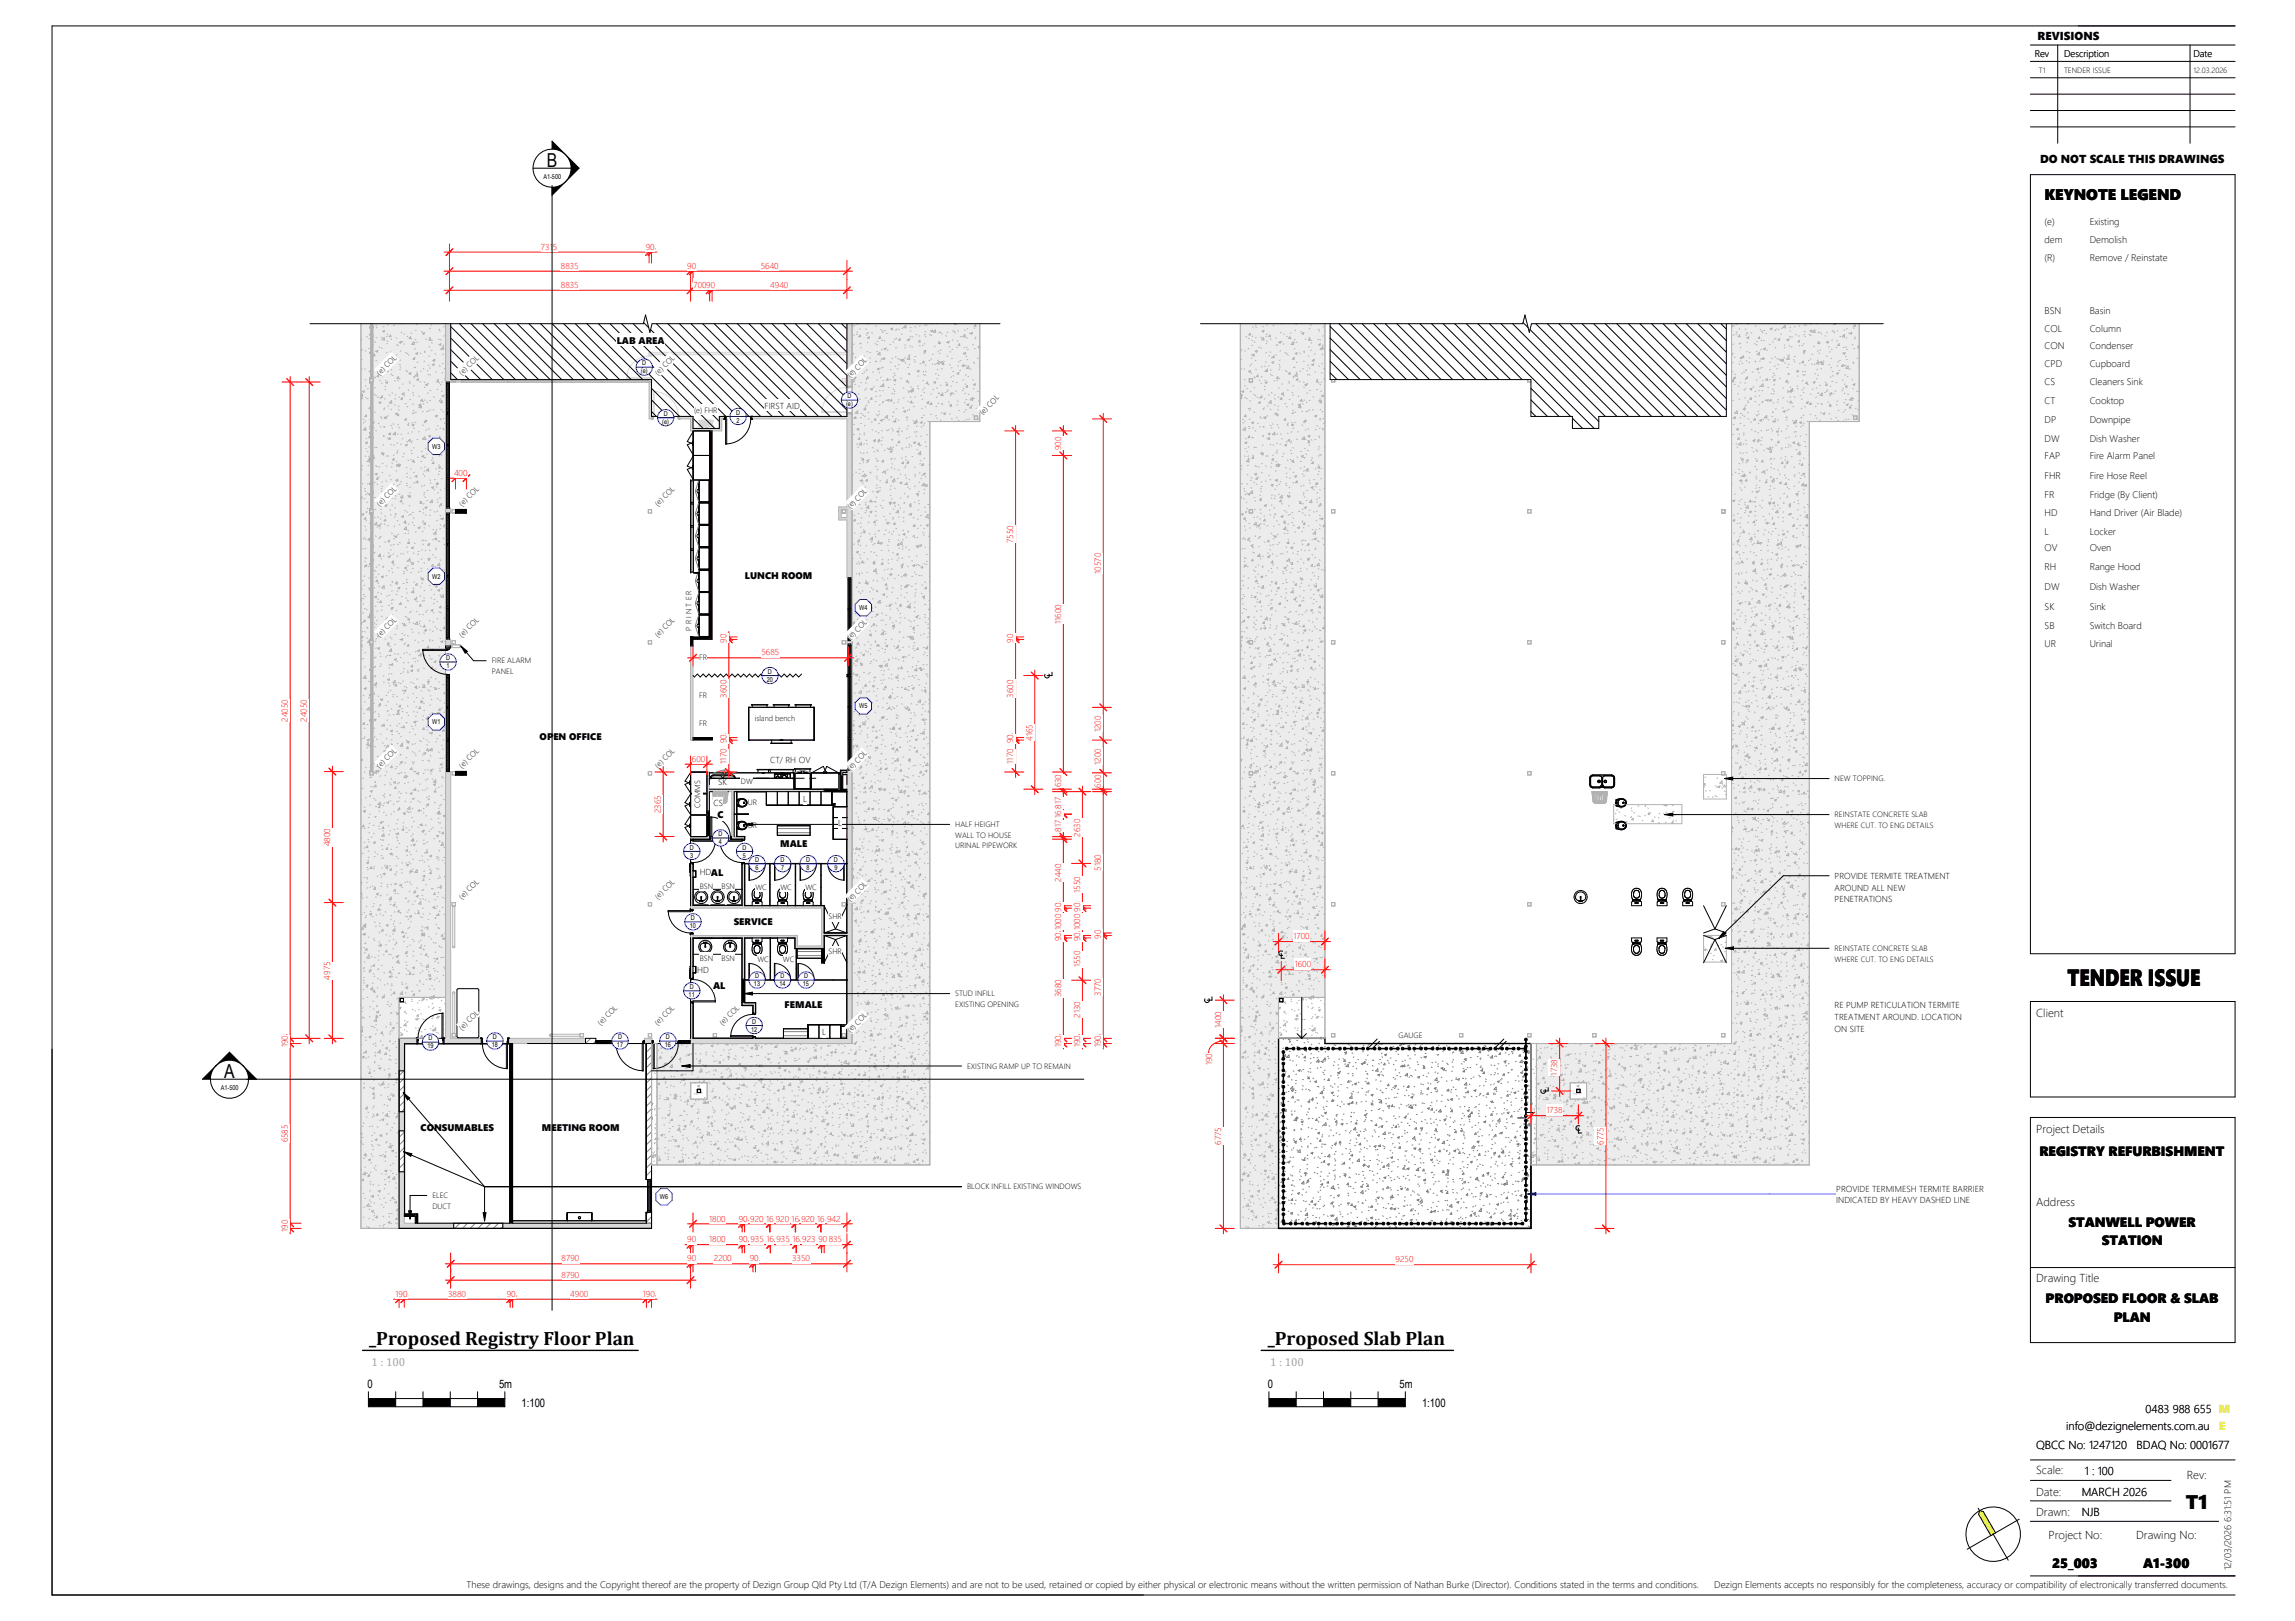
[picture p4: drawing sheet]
<svg xmlns="http://www.w3.org/2000/svg" width="841mm" height="594mm" viewBox="0 0 841 594" stroke-linecap="round" stroke-linejoin="round" font-family="sans-serif">
<defs><g id="words">
<text font-size="8.6" x="757.6" y="361.5">TENDER ISSUE</text>
<text font-size="7.2" x="800.9" y="552.8">T1</text>
<g font-size="7.1">
<text x="200.4" y="61">B</text>
<text x="82.2" y="394.9">A</text>
<text x="135.3" y="492.7">_Proposed Registry Floor Plan</text>
<text x="464.5" y="492.7">_Proposed Slab Plan</text>
</g>
<text font-size="5.6" x="749.2" y="73.2">KEYNOTE LEGEND</text>
<g font-size="4.9">
<text x="747.3" y="423.6">REGISTRY REFURBISHMENT</text>
<text x="758" y="449.6">STANWELL POWER</text>
<text x="770.2" y="456.2">STATION</text>
<text x="749.6" y="477.7">PROPOSED FLOOR &amp; SLAB</text>
<text x="774.6" y="484.3">PLAN</text>
<text x="752" y="574.4">25_003</text>
<text x="785.4" y="574.4">A1-300</text>
</g>
<g font-size="4.2">
<text x="746.7" y="14.8">REVISIONS</text>
<text x="747.6" y="59.6">DO NOT SCALE THIS DRAWINGS</text>
<text x="746.1" y="372.7">Client</text>
<text x="746.1" y="415.2">Project Details</text>
<text x="746.1" y="442">Address</text>
<text x="746.1" y="469.9">Drawing Title</text>
<text x="134.7" y="508.7">0</text>
<text x="182.9" y="508.7">5m</text>
<text x="464.6" y="508.7">0</text>
<text x="512.8" y="508.7">5m</text>
<text x="191.1" y="515.6">1:100</text>
<text x="521.1" y="515.6">1:100</text>
<text x="786.3" y="517.7">0483 988 655</text>
<text x="757.2" y="524">info@dezignelements.com.au</text>
<text x="746.1" y="531.1">QBCC No: 1247120</text>
<text x="783" y="531.1">BDAQ No: 0001677</text>
<text x="746.1" y="540.3">Scale:</text>
<text x="764" y="540.4">1 : 100</text>
<text x="801.3" y="541.8">Rev:</text>
<text x="746.1" y="548.1">Date:</text>
<text x="762.8" y="548.1">MARCH 2026</text>
<text x="746.1" y="555.4">Drawn:</text>
<text x="762.8" y="555.4">NJB</text>
<text x="750.7" y="564">Project No:</text>
<text x="782.8" y="564">Drawing No:</text>
</g>
<g font-size="4.2" fill="#a3a3a3">
<text x="136.2" y="500.4">1 : 100</text>
<text x="465.5" y="500.4">1 : 100</text>
</g>
<g font-size="4.2" fill="#e2ec2d">
<text x="813.1" y="517.7">M</text>
<text x="813.3" y="524">E</text>
</g>
<g font-size="3.5">
<text x="745.6" y="20.9">Rev</text>
<text x="756.4" y="20.9">Description</text>
<text x="803.8" y="20.9">Date</text>
<text x="749.2" y="82.6">(e)</text>
<text x="765.8" y="82.6">Existing</text>
<text x="749.2" y="89.1">dem</text>
<text x="765.8" y="89.1">Demolish</text>
<text x="749.2" y="95.6">(R)</text>
<text x="765.8" y="95.6">Remove / Reinstate</text>
<text x="749.2" y="115">BSN</text>
<text x="765.8" y="115">Basin</text>
<text x="749.2" y="121.5">COL</text>
<text x="765.8" y="121.5">Column</text>
<text x="226" y="126">LAB AREA</text>
<text x="749.2" y="128">CON</text>
<text x="765.8" y="128">Condenser</text>
<text x="749.2" y="134.5">CPD</text>
<text x="765.8" y="134.5">Cupboard</text>
<text x="749.2" y="141">CS</text>
<text x="765.8" y="141">Cleaners Sink</text>
<text x="749.2" y="148">CT</text>
<text x="765.8" y="148">Cooktop</text>
<text x="749.2" y="155">DP</text>
<text x="765.8" y="155">Downpipe</text>
<text x="749.2" y="162">DW</text>
<text x="765.8" y="162">Dish Washer</text>
<text x="749.2" y="168">FAP</text>
<text x="765.8" y="168">Fire Alarm Panel</text>
<text x="749.2" y="175.5">FHR</text>
<text x="765.8" y="175.5">Fire Hose Reel</text>
<text x="749.2" y="182.5">FR</text>
<text x="765.8" y="182.5">Fridge (By Client)</text>
<text x="749.2" y="189">HD</text>
<text x="765.8" y="189">Hand Driver (Air Blade)</text>
<text x="749.2" y="196">L</text>
<text x="765.8" y="196">Locker</text>
<text x="749.2" y="202">OV</text>
<text x="765.8" y="202">Oven</text>
<text x="749.2" y="209">RH</text>
<text x="765.8" y="209">Range Hood</text>
<text x="273" y="212.1">LUNCH ROOM</text>
<text x="749.2" y="216">DW</text>
<text x="765.8" y="216">Dish Washer</text>
<text x="749.2" y="223.5">SK</text>
<text x="765.8" y="223.5">Sink</text>
<text x="749.2" y="230.5">SB</text>
<text x="765.8" y="230.5">Switch Board</text>
<text x="749.2" y="237">UR</text>
<text x="765.8" y="237">Urinal</text>
<text x="197.8" y="271.3">OPEN OFFICE</text>
<text x="263" y="299.7">C</text>
<text x="285.9" y="310.3">MALE</text>
<text x="260.5" y="320.8">AL</text>
<text x="268.9" y="339.1">SERVICE</text>
<text x="261.3" y="362.5">AL</text>
<text x="287.5" y="369.3">FEMALE</text>
<text x="154.1" y="414.5">CONSUMABLES</text>
<text x="198.6" y="414.5">MEETING ROOM</text>
<text x="817.6" y="575.4" transform="rotate(-90 817.6 575.4)">12/03/2026 6:31:51 PM</text>
<text x="171" y="581.9">These drawings, designs and the Copyright thereof are the property of Dezign Group Qld Pty Ltd (T/A Dezign Elements) and are not to be used, retained or copied by either physical or electronic means without the written permission of Nathan Burke (Director). Conditions stated in the terms and conditions.</text>
<text x="628.2" y="581.9">Dezign Elements accepts no responsibly for the completeness, accuracy or compatibility of electronically transferred documents.</text>
</g>
<g font-size="3.2" fill="#f00">
<text x="198.2" y="91.5">7315</text>
<text x="236.6" y="91.5">90</text>
<text x="205.5" y="98.5">8835</text>
<text x="251.8" y="98.5">90</text>
<text x="278.8" y="98.5">5640</text>
<text x="205.5" y="105.5">8835</text>
<text x="254.1" y="105.5">70090</text>
<text x="282.3" y="105.5">4940</text>
<text x="388.8" y="164.9" transform="rotate(-90 388.8 164.9)">900</text>
<text x="166.4" y="174.4">400</text>
<text x="371.3" y="198.9" transform="rotate(-90 371.3 198.9)">7550</text>
<text x="403.4" y="210.2" transform="rotate(-90 403.4 210.2)">10570</text>
<text x="388.8" y="228.6" transform="rotate(-90 388.8 228.6)">11600</text>
<text x="266.2" y="235.5" transform="rotate(-90 266.2 235.5)">90</text>
<text x="371.3" y="235.5" transform="rotate(-90 371.3 235.5)">90</text>
<text x="279" y="240.2">5685</text>
<text x="266.2" y="255.6" transform="rotate(-90 266.2 255.6)">3600</text>
<text x="371.3" y="255.6" transform="rotate(-90 371.3 255.6)">3600</text>
<text x="105.5" y="264.4" transform="rotate(-90 105.5 264.4)">24050</text>
<text x="112.5" y="264.4" transform="rotate(-90 112.5 264.4)">24050</text>
<text x="403.4" y="268.3" transform="rotate(-90 403.4 268.3)">1200</text>
<text x="266.2" y="272.4" transform="rotate(-90 266.2 272.4)">90</text>
<text x="371.3" y="272.4" transform="rotate(-90 371.3 272.4)">90</text>
<text x="378.3" y="271.5" transform="rotate(-90 378.3 271.5)">4165</text>
<text x="253.5" y="279.2">600</text>
<text x="266.2" y="279.8" transform="rotate(-90 266.2 279.8)">1170</text>
<text x="371.3" y="279.8" transform="rotate(-90 371.3 279.8)">1170</text>
<text x="403.4" y="280.3" transform="rotate(-90 403.4 280.3)">1200</text>
<text x="388.8" y="288.5" transform="rotate(-90 388.8 288.5)">630</text>
<text x="403.4" y="288.7" transform="rotate(-90 403.4 288.7)">600</text>
<text x="242.2" y="298.1" transform="rotate(-90 242.2 298.1)">2365</text>
<text x="388.8" y="299.8" transform="rotate(-90 388.8 299.8)">16</text>
<text x="388.8" y="296.4" transform="rotate(-90 388.8 296.4)">817</text>
<text x="388.8" y="304.7" transform="rotate(-90 388.8 304.7)">817</text>
<text x="121" y="310.1" transform="rotate(-90 121 310.1)">4800</text>
<text x="395.8" y="306.6" transform="rotate(-90 395.8 306.6)">2630</text>
<text x="388.8" y="323.1" transform="rotate(-90 388.8 323.1)">2440</text>
<text x="403.4" y="319.1" transform="rotate(-90 403.4 319.1)">5180</text>
<text x="395.8" y="327.2" transform="rotate(-90 395.8 327.2)">1550</text>
<text x="388.8" y="334" transform="rotate(-90 388.8 334)">90</text>
<text x="395.8" y="334" transform="rotate(-90 395.8 334)">90</text>
<text x="388.8" y="340.9" transform="rotate(-90 388.8 340.9)">1000</text>
<text x="395.8" y="340.9" transform="rotate(-90 395.8 340.9)">1000</text>
<text x="388.8" y="344.9" transform="rotate(-90 388.8 344.9)">90</text>
<text x="395.8" y="344.9" transform="rotate(-90 395.8 344.9)">90</text>
<text x="403.4" y="344" transform="rotate(-90 403.4 344)">90</text>
<text x="474" y="344.2">1700</text>
<text x="121" y="358.9" transform="rotate(-90 121 358.9)">4975</text>
<text x="395.8" y="354.5" transform="rotate(-90 395.8 354.5)">1550</text>
<text x="474.4" y="354.5">1600</text>
<text x="388.8" y="365.4" transform="rotate(-90 388.8 365.4)">3680</text>
<text x="403.4" y="364.9" transform="rotate(-90 403.4 364.9)">3770</text>
<text x="395.8" y="372.9" transform="rotate(-90 395.8 372.9)">2130</text>
<text x="447.5" y="376.6" transform="rotate(-90 447.5 376.6)">1400</text>
<text x="105.5" y="383.7" transform="rotate(-90 105.5 383.7)">190</text>
<text x="388.8" y="383.7" transform="rotate(-90 388.8 383.7)">190</text>
<text x="395.8" y="383.7" transform="rotate(-90 395.8 383.7)">190</text>
<text x="403.4" y="383.7" transform="rotate(-90 403.4 383.7)">190</text>
<text x="444.2" y="390.3" transform="rotate(-90 444.2 390.3)">190</text>
<text x="570.7" y="394.1" transform="rotate(-90 570.7 394.1)">1738</text>
<text x="566.7" y="408">1738</text>
<text x="105.5" y="418.7" transform="rotate(-90 105.5 418.7)">6585</text>
<text x="447.5" y="419.5" transform="rotate(-90 447.5 419.5)">6775</text>
<text x="587.6" y="419.5" transform="rotate(-90 587.6 419.5)">6775</text>
<text x="259.9" y="447.6">1800</text>
<text x="270.7" y="447.6">90</text>
<text x="274.9" y="447.6">920</text>
<text x="280.7" y="447.6">16</text>
<text x="284.3" y="447.6">920</text>
<text x="290.1" y="447.6">16</text>
<text x="293.7" y="447.6">920</text>
<text x="299.4" y="447.6">16</text>
<text x="303.1" y="447.6">942</text>
<text x="105.5" y="451.4" transform="rotate(-90 105.5 451.4)">190</text>
<text x="251.8" y="455.3">90</text>
<text x="259.9" y="455.3">1800</text>
<text x="270.7" y="455.3">90</text>
<text x="275" y="455.3">935</text>
<text x="280.9" y="455.3">16</text>
<text x="284.5" y="455.3">935</text>
<text x="290.4" y="455.3">16</text>
<text x="294" y="455.3">923</text>
<text x="299.9" y="455.3">90</text>
<text x="303.7" y="455.3">835</text>
<text x="205.8" y="462.3">8790</text>
<text x="251.8" y="462.3">90</text>
<text x="261.6" y="462.3">2200</text>
<text x="274.7" y="462.3">90</text>
<text x="290.3" y="462.3">3350</text>
<text x="511.4" y="462.6">9250</text>
<text x="205.8" y="468.2">8790</text>
<text x="145" y="475.2">190</text>
<text x="164.2" y="475.2">3880</text>
<text x="185.7" y="475.2">90</text>
<text x="209" y="475.2">4900</text>
<text x="235.6" y="475.2">190</text>
</g>
<g font-size="3.2">
<text x="280.2" y="149.7">FIRST AID</text>
<text x="282.2" y="279.6">CT/ RH</text>
<text x="292.8" y="279.6">OV</text>
<text x="263.2" y="287.7">SK</text>
<text x="294.3" y="293.9">L</text>
<text x="261.5" y="295.4">CS</text>
<text x="307.2" y="302.7">L</text>
<text x="256.4" y="320.5">HD</text>
<text x="672.3" y="322">PROVIDE TERMITE TREATMENT</text>
<text x="672.3" y="326.3">AROUND ALL NEW</text>
<text x="672.3" y="330.6">PENETRATIONS</text>
<text x="255.5" y="356.7">HD</text>
<text x="672.3" y="369.5">RE PUMP RETICULATION TERMITE</text>
<text x="672.3" y="373.8">TREATMENT AROUND. LOCATION</text>
<text x="301.3" y="379.4">L</text>
<text x="672.3" y="378.1">ON SITE</text>
<text x="672.9" y="436.7">PROVIDE TERMIMESH TERMITE BARRIER</text>
<text x="672.9" y="441">INDICATED BY HEAVY DASHED LINE</text>
</g>
<g font-size="2.8">
<text x="747.2" y="26.8">T1</text>
<text x="756.4" y="26.8">TENDER ISSUE</text>
<text x="803.8" y="26.8">12.03.2026</text>
<text x="139.2" y="137.6" transform="rotate(-45 139.2 137.6)">(e) COL</text>
<text x="169.4" y="137.6" transform="rotate(-45 169.4 137.6)">(e) COL</text>
<text x="241.2" y="137.6" transform="rotate(-45 241.2 137.6)">(e) COL</text>
<text x="311.6" y="138.5" transform="rotate(-45 311.6 138.5)">(e) COL</text>
<text x="254.4" y="151.2">(e) FHR</text>
<text x="360" y="152.1" transform="rotate(-45 360 152.1)">(e) COL</text>
<text x="139.2" y="185.6" transform="rotate(-45 139.2 185.6)">(e) COL</text>
<text x="169.4" y="185.6" transform="rotate(-45 169.4 185.6)">(e) COL</text>
<text x="241.2" y="185.6" transform="rotate(-45 241.2 185.6)">(e) COL</text>
<text x="311.6" y="186.5" transform="rotate(-45 311.6 186.5)">(e) COL</text>
<text x="139.2" y="233.6" transform="rotate(-45 139.2 233.6)">(e) COL</text>
<text x="169.4" y="233.6" transform="rotate(-45 169.4 233.6)">(e) COL</text>
<text x="241.2" y="233.6" transform="rotate(-45 241.2 233.6)">(e) COL</text>
<text x="253.5" y="231.1" transform="rotate(-90 253.5 231.1)">P R I N T E R</text>
<text x="311.6" y="234.5" transform="rotate(-45 311.6 234.5)">(e) COL</text>
<text x="180.2" y="243.1">FIRE ALARM</text>
<text x="256.2" y="241.9">FR</text>
<text x="180.2" y="247">PANEL</text>
<text x="256.2" y="255.8">FR</text>
<text x="256.2" y="266.1">FR</text>
<text x="276.6" y="264.1">island bench</text>
<text x="139.2" y="281.6" transform="rotate(-45 139.2 281.6)">(e) COL</text>
<text x="169.4" y="281.6" transform="rotate(-45 169.4 281.6)">(e) COL</text>
<text x="241.2" y="281.6" transform="rotate(-45 241.2 281.6)">(e) COL</text>
<text x="271.5" y="287.1">DW</text>
<text x="311.6" y="282.5" transform="rotate(-45 311.6 282.5)">(e) COL</text>
<text x="672.3" y="286.3">NEW TOPPING.</text>
<text x="256.6" y="296.1" transform="rotate(-90 256.6 296.1)">COMMS</text>
<text x="274.1" y="295.1">UR</text>
<text x="672.3" y="299.5">REINSTATE CONCRETE SLAB</text>
<text x="274.1" y="303.4">UR</text>
<text x="350" y="303.1">HALF HEIGHT</text>
<text x="672.3" y="303.4">WHERE CUT. TO ENG DETAILS</text>
<text x="350" y="307">WALL TO HOUSE</text>
<text x="350" y="310.9">URINAL PIPEWORK</text>
<text x="169.4" y="329.6" transform="rotate(-45 169.4 329.6)">(e) COL</text>
<text x="241.2" y="329.6" transform="rotate(-45 241.2 329.6)">(e) COL</text>
<text x="256.4" y="325.8">BSN</text>
<text x="264.4" y="325.8">BSN</text>
<text x="276.8" y="326">WC</text>
<text x="286" y="326">WC</text>
<text x="295.1" y="326">WC</text>
<text x="311.6" y="330.5" transform="rotate(-45 311.6 330.5)">(e) COL</text>
<text x="303.6" y="336.9">SHR</text>
<text x="256.4" y="352">BSN</text>
<text x="264.4" y="352">BSN</text>
<text x="277.5" y="352.6">WC</text>
<text x="286.9" y="352.6">WC</text>
<text x="303.6" y="349.7">SHR</text>
<text x="672.3" y="348.5">REINSTATE CONCRETE SLAB</text>
<text x="672.3" y="352.4">WHERE CUT. TO ENG DETAILS</text>
<text x="350" y="365.1">STUD INFILL</text>
<text x="350" y="369">EXISTING OPENING</text>
<text x="169.4" y="377.6" transform="rotate(-45 169.4 377.6)">(e) COL</text>
<text x="220.2" y="375.8" transform="rotate(-45 220.2 375.8)">(e) COL</text>
<text x="241" y="375.8" transform="rotate(-45 241 375.8)">(e) COL</text>
<text x="264.8" y="375.8" transform="rotate(-45 264.8 375.8)">(e) COL</text>
<text x="311.6" y="378.5" transform="rotate(-45 311.6 378.5)">(e) COL</text>
<text x="512.5" y="380.3">GAUGE</text>
<text x="354.4" y="391.6">EXISTING RAMP UP TO REMAIN</text>
<text x="354.4" y="435.8">BLOCK INFILL EXISTING WINDOWS</text>
<text x="158.4" y="439.1">ELEC</text>
<text x="158.4" y="443">DUCT</text>
</g>
<g font-size="2.5">
<text x="199.1" y="65.5">A1-500</text>
<text x="234.9" y="136.8">(e)</text>
<text x="235.4" y="133.9">D</text>
<text x="310" y="148.8">(e)</text>
<text x="310.5" y="146">D</text>
<text x="242.7" y="155.3">(e)</text>
<text x="243.2" y="152.4">D</text>
<text x="269.8" y="152">D</text>
<text x="269.9" y="154.9">2</text>
<text x="158.4" y="164.4">W3</text>
<text x="158.4" y="212">W2</text>
<text x="314.9" y="223.5">W4</text>
<text x="163.5" y="241.9">D</text>
<text x="163.6" y="244.8">1</text>
<text x="281" y="249.8">20</text>
<text x="281.4" y="246.9">D</text>
<text x="314.9" y="259.6">W5</text>
<text x="158.4" y="265.4">W1</text>
<text x="252.8" y="311.3">D</text>
<text x="263.3" y="306.4">D</text>
<text x="263.5" y="309.3">4</text>
<text x="272.1" y="311.3">D</text>
<text x="252.9" y="314.2">3</text>
<text x="272.3" y="314.2">5</text>
<text x="276.7" y="315.8">D</text>
<text x="286.1" y="315.8">D</text>
<text x="295.4" y="315.8">D</text>
<text x="305.6" y="315.8">D</text>
<text x="276.9" y="318.7">6</text>
<text x="286.2" y="318.7">7</text>
<text x="295.6" y="318.7">8</text>
<text x="305.8" y="318.7">9</text>
<text x="252.8" y="340">10</text>
<text x="253.2" y="337.1">D</text>
<text x="276.7" y="358.5">D</text>
<text x="286" y="358.5">D</text>
<text x="294.6" y="358.5">D</text>
<text x="252.4" y="365.3">11</text>
<text x="252.8" y="362.4">D</text>
<text x="276.3" y="361.4">13</text>
<text x="285.6" y="361.4">14</text>
<text x="294.2" y="361.4">15</text>
<text x="275.7" y="375.1">D</text>
<text x="157" y="381.2">D</text>
<text x="180.2" y="383.7">18</text>
<text x="180.6" y="380.8">D</text>
<text x="226.1" y="383.7">17</text>
<text x="226.5" y="380.8">D</text>
<text x="243.6" y="383.7">16</text>
<text x="244" y="380.8">D</text>
<text x="275.3" y="378">12</text>
<text x="156.6" y="384.1">19</text>
<text x="80.9" y="399.3">A1-500</text>
<text x="241.8" y="439.4">W6</text>
</g>
</g></defs>
<g fill="#d8d8d8">
<path d="M310.4 282.2v100.2h1.9v-100.2zM310.4 234.7v1.3h1.9v-1.3zM310.4 151.6v60.1h1.9v-60.1zM310.4 118.6v23h1.9v-23z"/>
<path d="M163.3 380.5v1.9h13.1v-1.9zM186.4 380.5v1.9h28.2v-1.9zM252.9 380.5v1.9h57.5v-1.9zM236.1 380.5v1.9h2.9v-1.9z"/>
<path d="M163.3 282.7v97.8h1.9v-97.8zM163.3 234.2v2.5h1.9v-2.5zM163.3 186.2v1.8h1.9v-1.8zM163.3 118.6v21.4h1.9v-21.4z"/>
<path d="M166.9 139.1v.9h2.2v-.9zM165.2 139.1v.9h.5v-.9zM237.6 139.1v.9h.3v-.9zM165.7 139.1v.9h1.2v-.9z"/>
<path d="M237.9 140v13.5h.9l-.1-13.5zM237.9 139.1v.9h.8v-.9z"/>
</g>
<path d="M237.9 139l.8 .1 .1 .9-.1-1zM237.9 129.1v.9h.9l-.1-.9z" fill="#ebebeb"/>
<g fill="#d8d8d8">
<path d="M254 342.8h38.3v.9h-38.3z"/>
<path d="M291.4 343.7h.9v3.8h-.9z"/>
<path d="M272.9 367.5h4v.9h-4z"/>
<path d="M254 331.9h48v.9h-48z"/>
<path d="M301.1 332.8h.9v14.7h-.9z"/>
<path d="M302 341.9h8.4v.9h-8.4z"/>
<path d="M292.3 346.6h8.8v.9h-8.8z"/>
<path d="M260 289.2h42v.9h-42z"/>
<path d="M268.2 290.1h.9v16.5h-.9z"/>
<path d="M272 316.5h.9v15.4h-.9z"/>
<path d="M237.6 139.1v.9h1.1h-1.1z"/>
<path d="M238.8 152.6v.9h.2v-.9zM249 152.6v.9h5v-.9z"/>
<path d="M308.6 234.7v1.3h1.3v-1.3zM308.6 234.8h1.2v1.2h-1.2z"/>
<path d="M272 367.3v1.1h.9v-1.1zM272 343.7v15.1h.9v-15.1z"/>
<path d="M276 380.3v.2h.9v-.2zM276 368.4v2.9h.9v-2.9z"/>
<path d="M308.6 378.7v1.3h1.3v-1.3zM308.6 378.8h1.2v1.2h-1.2z"/>
<path d="M261.4 378.7v1.3h1.2v-1.3zM261.4 378.8h1.2v1.2h-1.2z"/>
<path d="M253.1 306.6v.9h7v-.9zM268.1 306.6v.9h4.8v-.9z"/>
<path d="M259.1 306.2v.4h.9v-.4zM259.1 282.9v14.3h.9v-14.3z"/>
<path d="M253.1 367.5v13h.9v-13zM253.1 342.3v16.2h.9v-16.2zM253.1 316.5v16.8h.9v-16.8z"/>
<path d="M237.6 186.7v1.3h1.2v-1.3zM237.6 186.8h1.2v1.2h-1.2z"/>
<path d="M237.6 234.7v1.3h1.2v-1.3zM237.6 234.8h1.2v1.2h-1.2z"/>
<path d="M237.6 282.7v1.3h1.2v-1.3zM237.6 282.8h1.2v1.2h-1.2z"/>
<path d="M237.6 330.7v1.3h1.2v-1.3zM237.6 330.8h1.2v1.2h-1.2z"/>
<path d="M237.6 378.7v1.3h1.2v-1.3zM237.6 378.8h1.2v1.2h-1.2z"/>
</g>
<path d="M237.6 138.7h1.2v1.3v-1.2h-1.2v.3z" fill="#ebebeb"/>
<g fill="#d8d8d8">
<path d="M165.7 139.1v.9h1.2v-.9v.9h-1.2z"/>
<path d="M165.7 378.7v1.3h1.2v-1.3zM165.7 378.8h1.2v1.2h-1.2z"/>
<path d="M165.7 186.7v1.3h1.2v-1.3zM165.7 186.8h1.2v1.2h-1.2z"/>
<path d="M165.7 234.7v1.3h1.2v-1.3zM165.7 234.8h1.2v1.2h-1.2z"/>
<path d="M165.7 282.7v1.3h1.2v-1.3zM165.7 282.8h1.2v1.2h-1.2z"/>
<path d="M165.7 330.7v1.3h1.2v-1.3zM165.7 330.8h1.2v1.2h-1.2z"/>
</g>
<path d="M165.7 138.7h1.2v.4v-.3h-1.2v.3z" fill="#ebebeb"/>
<path d="M238.7 153.5l.5 .1zM248.7 153.5l.5 .1z" fill="#d8d8d8"/>
<path d="M248.7 152.5l.5 .1zM238.8 152.5l.4 .1z" fill="#ebebeb"/>
<g fill="#d8d8d8">
<path d="M248.6 152.6l-.1 .7 .5 .2v-.9zM239 152.6v.9h.3v-.9z"/>
<path d="M212.6 378.7v1.3h1.2v-1.3zM212.6 378.8h1.2v1.2h-1.2z"/>
</g>
<path d="M169.6 139.5h16.4M186.5 139.5h16.6M203.6 139.5h16.6M220.7 139.5h16.4" fill="none" stroke="#d8d8d8" stroke-width=".37"/>
<path d="M237.1 139.1h.5v.9h-.5z" fill="#d8d8d8"/>
<path d="M237.1 139l.5 .1z" fill="#ebebeb"/>
<path d="M220.2 139.1h.5v.9h-.5z" fill="#d8d8d8"/>
<path d="M220.2 139l.5 .1z" fill="#ebebeb"/>
<path d="M203.1 139.1h.5v.9h-.5z" fill="#d8d8d8"/>
<path d="M203.1 139l.5 .1z" fill="#ebebeb"/>
<path d="M186 139.1h.5v.9h-.5z" fill="#d8d8d8"/>
<path d="M186 139l.5 .1z" fill="#ebebeb"/>
<path d="M169.1 139.1h.5v.9h-.5z" fill="#d8d8d8"/>
<path d="M169.1 139l.5 .1z" fill="#ebebeb"/>
<path d="M302 289.2h8.4v.9h-8.4z" fill="#000"/>
<g fill="#fff">
<path d="M300.8 316.6l.1 15.3z"/>
<path d="M291.4 316.6l.2 15.3z"/>
<path d="M282.1 316.6l.1 15.3z"/>
<path d="M291.7 347.5l.2 11.5z"/>
<path d="M282.2 343.7l.2 15.3z"/>
<path d="M272.9 316.4l1.6 .2zM280.5 316.4l3.3 .2zM289.8 316.4l3.4 .2zM299.2 316.4l4.2 .2zM309.4 316.4l1 .2z"/>
<path d="M289.8 359l2.6 .2zM272.9 359l1.5 .2zM280.4 359l3.4 .2zM298.4 359l12 .2z"/>
</g>
<path d="M272 358.8h.9v8.5h-.9zM301.1 347.5h.9v5.4h-.9z" fill="#000"/>
<path d="M238.8 129.1h71.6v.9h-71.6z" fill="#ebebeb"/>
<g fill="#d8d8d8">
<path d="M263.6 152.6h.9v5.3h-.9z"/>
<path d="M254 157h9.6v.9h-9.6z"/>
<path d="M264.5 152.6v.9h1v-.9zM275.5 152.6v.9h34.9v-.9z"/>
<path d="M312.3 151.4l.1 .4zM312.3 141.4l.1 .4z"/>
</g>
<path d="M310.2 151.4l.2 .4zM310.2 141.4l.2 .4z" fill="#ebebeb"/>
<g fill="#d8d8d8">
<path d="M310.4 151.2v.4h1.9v-.4zM310.4 141.6v.4l.4 .1 1.5-.1v-.4z"/>
<path d="M146.3 429.4v18.8h1.9v-18.8zM146.3 407.4v7h1.9v-7zM146.3 382.4v10h1.9v-10z"/>
<path d="M135.5 282.7v1.3h1.3v-1.3zM135.5 282.8h1.2v1.2h-1.2z"/>
<path d="M135.5 234.7v1.3h1.3v-1.3zM135.5 234.8h1.2v1.2h-1.2z"/>
<path d="M135.5 186.7v1.3h1.3v-1.3zM135.5 186.8h1.2v1.2h-1.2z"/>
<path d="M135.5 138.7v1.3h1.3v-1.3zM135.5 138.8h1.2v1.2h-1.2z"/>
<path d="M308.6 186.7v1.3h1.3v-1.3zM308.6 186.8h1.2v1.2h-1.2z"/>
</g>
<path d="M132.3 118.6v331.5h14v-84.6h17v-246.9h-26.7l-.1 20.1h.3v1.3h-.3v46.7h.3v1.3h-.3v46.7h.3v1.3h-.3v46.7h.3v1.3h-1.3v-1.3v-.4h.5v-8.8h-.5v-.4h.5v-8.9h-.5v-.4h.5v-8.9h-.5v-.4h.5v-8.8h-.5v-.4h.5v-8.9h-.5v-2.1h.5v-8.8h-.5v-.4h.5v-8.9h-.5v-.4h.5v-8.9h-.5v-.4h.5v-8.8h-.5v-.4h.5v-8.9h-.5v-2.1h.5v-8.8h-.5v-.4h.5v-8.9h-.5v-.4h.5v-8.9h-.5v-.4h.5v-8.8h-.5v-.4h.5v-8.9h-.5v-2.1h.5v-8.8h-.5v-.4h.5v-8.9h-.5v-.4h.5v-1.2zM312.3 118.6v263.8h-71.5v44.5h100v-272.4h18.2v-35.9zM253.1 396.8h6v6h-6zM135.5 282.8v1.2h1.2v-1.2zM135.5 234.8v1.2h1.2v-1.2zM135.5 186.8v1.2h1.2v-1.2zM357 152.4h1.2v1.3h-1.2zM357 152.5v1.1h1.2v-1.1zM135.5 138.8v1.2h1.2v-1.2z" fill="#ececec"/>
<path d="M187 382.4h.9v65.8h-.9z" fill="#000"/>
<path d="M236.9 444.2v4h1.9v-4zM236.9 382.4v49.8h1.9v-49.8z" fill="#fff"/>
<g fill="#d8d8d8">
<path d="M146.3 448.2v1.9h20v-1.9zM184.3 448.2v1.9h54.5v-1.9z"/>
<path d="M308.6 282.7v1.3h1.3v-1.3zM308.6 282.8h1.2v1.2h-1.2z"/>
<path d="M308.6 330.7v1.3h1.3v-1.3zM308.6 330.8h1.2v1.2h-1.2z"/>
<path d="M308.6 186.7v1.3h1.3v-1.3zM308.6 186.8h1.2v1.2h-1.2z"/>
</g>
<path d="M163.3 236.7h1.9v.7h-1.9z" fill="#fff"/>
<g fill="#ebebeb">
<path d="M237.7 138.8l.2 .3zM237.7 129.8l.2 .5z"/>
<path d="M237.9 138.8v.2h.9l-.1-.2zM237.9 138.7h.9zM237.9 130v.4h.9l-.1-.4z"/>
</g>
<path d="M214.6 380.5h3.8v1.9h-3.8z" fill="#fff"/>
<path d="M146.3 380.5v1.9h6.5v-1.9zM162.8 380.5v1.9h.5v-1.9z" fill="#d8d8d8"/>
<path d="M308.6 138.7v1.3h1.3v-1.3zM308.6 138.8h1.2v1.2h-1.2z" fill="#ebebeb"/>
<path d="M259.1 297.2h.9v9h-.9z" fill="#000"/>
<g fill="#fff">
<path d="M311.3 212.2l.1 10.8z"/>
<path d="M310.8 234.2h1v.5h-1z"/>
<path d="M310.8 211.7h1v.5h-1z"/>
<path d="M310.8 223h1v.5h-1z"/>
<path d="M311.3 270.9l.1 10.8z"/>
<path d="M311.3 236.5l.1 10.8z"/>
<path d="M310.8 236h1v.5h-1z"/>
<path d="M310.8 281.7h1v.5h-1z"/>
<path d="M310.8 247.3h1v.5h-1z"/>
<path d="M310.8 270.4h1v.5h-1z"/>
<path d="M164.2 271.3l.1 10.9z"/>
<path d="M163.7 247.6h1v.5h-1z"/>
<path d="M163.7 282.2h1v.5h-1z"/>
<path d="M163.7 270.8h1v.5h-1z"/>
<path d="M164.2 222.9l.1 10.8z"/>
<path d="M164.2 188.5l.1 10.8z"/>
<path d="M163.7 188h1v.5h-1z"/>
<path d="M163.7 233.7h1v.5h-1z"/>
<path d="M163.7 199.3h1v.5h-1z"/>
<path d="M164.2 211.3l.1 11.1z"/>
<path d="M163.7 222.4h1v.5h-1z"/>
<path d="M164.2 174.9l.1 10.8z"/>
<path d="M164.2 140.5l.1 10.8z"/>
<path d="M163.7 140h1v.5h-1z"/>
<path d="M163.7 185.7h1v.5h-1z"/>
<path d="M163.7 151.3h1v.5h-1z"/>
<path d="M164.2 163.3l.1 11.1z"/>
<path d="M163.7 174.4h1v.5h-1z"/>
<path d="M311.3 247.8l.1 11z"/>
<path d="M310.8 258.8h1v.5h-1z"/>
<path d="M164.2 248.1l.1 10.9z"/>
<path d="M163.7 259h1v.5h-1z"/>
<path d="M163.7 210.8h1v.5h-1z"/>
<path d="M163.7 162.8h1v.5h-1z"/>
<path d="M163.7 247.1h1v.5h-1z"/>
<path d="M218.8 381.9h6.2z"/>
</g>
<g fill="#000">
<path d="M308 283.1v6.1h.9v-5.2h-.3v-.9zM308.6 283.1v.9h.3v-.9z"/>
<path d="M308 282.2v.9h.6v-.4h1.3v.4h.5v-.9zM308.6 282.8v.3h1.2v-.3z"/>
</g>
<path d="M357 152.4v1.3h1.2v-1.3zM357 152.5h1.2v1.1h-1.2z" fill="#d8d8d8"/>
<g fill="#fff">
<path d="M249.3 381.9h3.2z"/>
<path d="M163.7 237.4h1v.5h-1z"/>
<path d="M166.9 186.8l.1 1.2h3.8l.1-1.2v1.3h-4z"/>
<path d="M166.9 186.7l4 .1z"/>
</g>
<path d="M167 186.8h3.8v1.2h-3.8z" fill="#000"/>
<g fill="#fff">
<path d="M166.9 282.8l.1 1.2h3.8l.1-1.2v1.3h-4z"/>
<path d="M166.9 282.7l4 .1z"/>
</g>
<path d="M260.1 157.9h.9v76.4h-.9zM167 282.8h3.8v1.2h-3.8z" fill="#000"/>
<g fill="#d8d8d8">
<path d="M253.1 153.5h.9v4.4h-.9z"/>
<path d="M253.1 236.7h.9v34.5h-.9z"/>
</g>
<g fill="#fff">
<path d="M305.4 294.9l.1 .7z"/>
<path d="M304.9 294.9l.5 .2z"/>
<path d="M308.1 375.5l2.3 .2z"/>
<path d="M291 283.4l.1 5.8z"/>
<path d="M297.1 283.4l.2 5.5z"/>
<path d="M238.8 382.4v44.5h2v-44.5zM253.1 396.8v6h6v-6zM255.5 399.1h1.3v1.3h-1.3zM255.5 399.2v1.1h1.2v-1.1zM146.3 365.5v15h17v-15zM146.6 365.9h1.3v1.2h-1.3zM146.7 365.9v1.2h1.1v-1.2z"/>
</g>
<path d="M310.4 247.1h.5v.9h-.5z" fill="#000"/>
<g fill="#d8d8d8">
<path d="M307.4 185.7h.9v4.8h-.9z"/>
<path d="M308.3 185.7h2.1v.9h-2.1z"/>
<path d="M308.3 189.6h2.1v.9h-2.1z"/>
</g>
<path d="M253.1 233.4h.9v3.3h-.9zM254 233.4h6.1v.9h-6.1zM254 270.3h7v.9h-7zM148.2 444.8h4v.9h-4zM152.2 444.8h.9v3.4h-.9z" fill="#000"/>
<g fill="#fff">
<path d="M237.3 432.2h1v.5h-1z"/>
<path d="M237.3 443.7h1v.5h-1z"/>
<path d="M290.5 285.2l.5 .2z"/>
<path d="M260 285.2l.5 .2z"/>
<path d="M307.5 283.2l.5 .2z"/>
<path d="M252.9 317.4l.2 3.6z"/>
<path d="M252.9 354l.2 3.6z"/>
<path d="M252.9 316.5l.2 .9z"/>
<path d="M252.9 357.6l.2 .9z"/>
<path d="M254.5 331.7l5 .1z"/>
<path d="M266.5 331.7l5 .1z"/>
<path d="M284.9 302.6h12v3.5h-12z"/>
<path d="M256 343.8l5 .1z"/>
<path d="M265 343.8l5 .1z"/>
<path d="M287.1 377h9v3.5h-9z"/>
<path d="M292.1 347.6h9v3.5h-9z"/>
<path d="M260.5 331.7l5 .1z"/>
<path d="M166.3 448.2h18v1.9h-18z"/>
<path d="M146.3 414.4h1.9v15h-1.9z"/>
<path d="M146.3 392.4h1.9v15h-1.9z"/>
</g>
<g fill="none" stroke="#d8d8d8" stroke-width=".37">
<path d="M165.7 139.1v-.4h1.2v.4M165.7 138.8v.3M166.9 138.8v.3M169.1 139h68.5v-.3h1.2l-.1 1.3M169.1 139v.1M169.6 139v.1M186 139v.1M186.5 139v.1M203.1 139v.1M203.6 139v.1M220.2 139v.1M220.7 139v.1"/>
<path d="M229.7 138.6v-.4h8.2v.9l.9-.1M229.7 138.6h8.2M237.1 139v.1M237.9 130.4a8.2 8.2 0 0 0-8.2 8.2M237.9 130h.9M237.9 138.7h.9v13.9h.5M237.9 129.8v.5M237.9 138.8l-.2 .3M308.6 138.7h1.3v1.3h-1.3zM310.4 129.1h-72.5v1.3M310.4 130h-71.6l-.2 .5-.7-.1M238.8 152.5l.4 .1"/>
<path d="M239.4 143.4a9.2 9.2 0 0 1 9.2 9.2l.6-.1-.5 .1M239.4 143.4v9.2M239.4 143.4h.4v9.2M256.1 154.2h.1M256.1 156.2h.1M256.1 156.1h2.7zM256.5 154.5h2.3M256.5 154.5h.3zM256.5 154.7h2.3M256.5 154.7h.3zM256.5 154.5v.2M256.5 154.9h2.3"/>
<path d="M256.5 154.9h.3zM256.5 154.7v.2M256.5 155.1h4.5M256.5 155.1l.2 .1M256.5 154.9v.2M256.6 154.3h2.2M256.6 154.3l-.1 .2M256.6 154.3h-.5h2.7M256.6 154.2v.1M256.7 154.2h-.6h5.3M256.7 154.2h.8M256.7 155.2h2.1"/>
<path d="M256.7 155.2h1.1zM256.7 155.4h2.1M256.7 155.4h1.1zM256.7 155.2v.2M256.7 155.6h1.1h-.7M256.7 155.6h.3M256.7 155.4v.2M256.7 155.8h4.2M256.7 155.8h1.1M256.7 155.6v.2M256.7 154h2.1zM256.7 154.2h-.1"/>
<path d="M256.7 155.6h2.1M256.7 155.6h.4M256.7 155.2h.1M256.8 154l-.1 .2M256.9 155.8h.9M257.1 155.6h1.7M257.5 154.2h.4zM257.5 154.2h.9zM257.8 155.8v.3M258.5 154.2h.1M258.6 156.6l.1 .3 .3-.1M258.6 156.6v.2"/>
<path d="M258.6 156.8h.4M258.6 156.8l.2 .1M258.7 156.2l-.1 .5M258.7 156.5l.1 .4M258.7 156.2h-2.6h2.7M258.7 156.2h-.8h.9M258.7 156.6l.1 .2M258.7 156.6h-.1M258.7 156.6h.1M258.8 154.3h2.6M258.8 156.1h2.6zM258.8 156.2h2.6"/>
<path d="M258.8 156.2h.9h-.8M258.8 154.5h2.2M258.8 154.3h2.2M258.8 154.7h2.2M258.8 154.9h2.2M258.8 155.2h2.1M258.8 155.4h2.1M258.8 155.6h2.1M258.8 154h2.1M258.8 155.2h.9M258.9 156.6h.1M258.9 156.2h2.5"/>
<path d="M258.9 156.2v.2M258.9 156.6l-.1 .2M258.9 156.5l.1 .3M258.9 156.4v.3M258.9 156.6l-.2 .1M259 154.2h1.9M259 154.2h.7M259 156.7l-.2 .2M259 156.2l-.4 .1M259.1 156.2l-.2 .1M259.1 156.4h.1M259.1 156.4l-.1 .3"/>
<path d="M259.1 156.4l-.1 .4M259.7 154.2h1.1M259.7 154.2h.1M259.8 154.2h1.1M259.8 155.2h1.1M259.8 155.2h1M259.8 155.4h1M259.8 155.6h1M259.8 155.8h1.1M259.8 155.8v.3M259.8 155.4h1.1M259.8 155.6h1.1"/>
<path d="M260.8 154.5h.2zM260.8 154.7h.2zM260.8 154.9h.2zM260.8 154.2h.1M260.8 155.2h.1M260.8 155.4h.1M260.8 155.6h.1M260.9 155.2v.2M260.9 155.4v.2M260.9 155.6v.2M260.9 154v.2M260.9 154.2h.5"/>
<path d="M260.9 154.3h.1M260.9 154.9h.1M260.9 154.3h.5M261 154.3h.1M261 155.1l-.1 .1M261 155.1h.1M261 154.9h.1M261 154.9l.1 .1M261 154.3v.2M261 154.5v.2M261 154.7v.2M261 154.9v.2"/>
<path d="M261.1 155l-.1 .1M261.1 155h.1M261.5 154.2h.1M261.5 156.2h.1M301.2 151.2h9.2M310.4 141.8l-.2-.4 .2 .6a9.2 9.2 0 0 0-9.2 9.2M310.4 150.8h-9.2v.4M310.4 151.2l-.2 .6 .2-.4"/>
</g>
<g fill="none" stroke="#808080" stroke-width=".37">
<path d="M254.1 157.9v3.5M265.7 152.6l-.4-.1 .6 .1M275.1 152.6l.6-.1-.4 .1M254.1 163.4v7M254.1 172.4v3.5h2M256.1 176.1l-1.2 3.7 1.2 .2-1.2 .2 1.2 3.8M256.1 184.3l-1.2 3.7 1.2 .2-1.2 .2 1.2 3.8M256.1 192.5l-1.2 3.7 1.2 .2-1.2 .2 1.2 3.8M256.1 200.7l-1.2 3.8 1.2 .1-1.2 .2 1.2 3.8M256.1 208.9l-1.2 3.8 1.2 .2-1.2 .1 1.2 3.8M256.1 217.1l-1.2 3.8 1.2 .2-1.2 .2 1.2 3.7M165.1 236.7l-.7 .7"/>
<path d="M256.1 225.3l-1.2 3.8 1.2 .2-1.2 .2 1.2 3.7M253.1 298.7h6M253.1 298.6h6M253.1 290.8h6M253.1 290.7h6M253.1 282.9h6M261.5 283.2l3.8-1.1 .1 1.1M265.5 283.2l.1-1.1 3.8 1.1M291.3 283.2l2.6-1 .2 1 .2-1 2.7 1M297.3 288.9v.3M301.4 283.2l-4.1 .2M303.4 283.2h4.1"/>
<path d="M307.5 283.4v5.8M253.1 306.5h6M284.9 305.1h12M284.9 303.6h12M292.1 350.2h9M292.1 348.7h9M287.1 379.5h9M287.1 378h9M148 392.4l-1.7 1.8M148.2 395.1l-1.9 1.9M148.2 397.9l-1.9 1.9M216.5 380.5l-1.9 1.9"/>
<path d="M218.4 381.4l-1 1M237.2 382.4l-.3 .3M238.8 383.7l-1.9 1.9M238.8 386.5l-1.9 1.9M238.8 389.3l-1.9 1.9M238.8 392.2l-1.9 1.9M238.8 395l-1.9 1.9M238.8 397.8l-1.9 1.9M148.2 414.9l-1.9 1.9M148.2 417.7l-1.9 1.9M148.2 400.7l-1.9 1.9M148.2 403.6l-1.9 1.9"/>
<path d="M148.2 406.4l-1 1M238.8 400.6l-1.9 1.9M238.8 403.5l-1.9 1.9M238.8 406.3l-1.9 1.9M238.8 409.1l-1.9 1.9M238.8 412l-1.9 1.9M238.8 414.8l-1.9 1.9M238.8 417.6l-1.9 1.9M148.2 420.5l-1.9 1.9M148.2 423.4l-1.9 1.9M148.2 426.2l-1.9 1.9M148.2 429l-.4 .4"/>
<path d="M238.8 420.4l-1.9 1.9M238.8 423.3l-1.9 1.9M238.8 426.1l-1.9 1.9M238.8 428.9l-1.9 1.9M238.8 431.8l-.5 .4M168.5 448.2l-1.9 1.9M171.4 448.2l-1.9 1.9M174.2 448.2l-1.9 1.9M177 448.2l-1.9 1.9M179.8 448.2l-1.9 1.9M182.7 448.2l-1.9 1.9M184.3 449.5l-.7 .6"/>
<path d="M237.6 444.2l-.7 .8M238.8 445.9l-1.9 1.9"/>
</g>
<g fill="none" stroke="#000" stroke-width=".37">
<path d="M113.6 118.6h122.2l.8-3.2 1.6 6.4 .7-3.2h127.6M165.2 119.6l19.4 19.5M165.2 118.6v20.5h73.5v13.5h15.3v4.4h9.6v-4.4h46.8v-34M168.4 118.6l20.5 20.5M172.6 118.6l20.5 20.5M176.9 118.6l20.5 20.5M181.1 118.6l20.5 20.5M185.4 118.6l20.4 20.5M189.6 118.6l20.5 20.5M193.8 118.6l20.5 20.5M198.1 118.6l20.5 20.5M202.3 118.6l20.5 20.5"/>
<path d="M206.6 118.6l20.5 20.5M210.8 118.6l20.5 20.5M215.1 118.6l20.4 20.5M219.3 118.6l34 34M223.5 118.6l38.4 38.4M227.8 118.6l35.8 35.8M232 118.6l34 34M235.9 118.2l1.8 1.9M240.5 118.6l34 34M244.8 118.6l33.9 34M249 118.6l34 34M253.2 118.6l34 34"/>
<path d="M257.5 118.6l34 34M261.7 118.6l34 34M266 118.6l33.9 34M270.2 118.6l34 34M274.4 118.6l34 34M278.7 118.6l31.7 31.7M282.9 118.6l27.5 27.4M287.2 118.6l23.2 23.2M291.4 118.6l19 18.9M295.7 118.6l14.7 14.7M299.9 118.6l10.5 10.5M304.1 118.6l6.3 6.2"/>
<path d="M308.4 118.6l2 2M163.7 140h1v46.2h-1zM165.2 136.6l2.5 2.5M165.2 132.4l6.7 6.7M165.2 128.1l10.9 11M165.2 123.9l15.2 15.2M238.4 120.8l31.8 31.8M163.7 140.5h1M163.7 151.3h1M163.7 151.8h1M164.2 140.7h.1M164.2 141.7h.1"/>
<path d="M164.2 142.7h.1M164.2 143.7h.1M164.2 144.7h.1M164.2 145.7h.1M164.2 146.7h.1M164.2 147.7h.1M164.2 148.7h.1M164.2 149.7h.1M164.2 150.7h.1M164.2 140.5v10.8l-.5 .4M164.2 151.8v11M164.3 140.5v10.8"/>
<path d="M164.3 151.8v11M238.7 150.8l1.8 1.8M238.7 146.5l6.1 6.1M238.7 142.3l10.3 10.3M254 153.3l3.7 3.7M254.1 158.1l-2.3 3.7 2.3 .6-2.3 .6 2.3 3.7M260.1 157.9v75.5h-7v3.3h.9v-3.3M265.5 152.6v.9M265.7 153.5l-.4 .1 1-.1v9.2h-.4M265.9 152.6v10.1M275.1 153.5a9.2 9.2 0 0 1-9.2 9.2M275.1 153.5l.6 .1-.4-.1"/>
<path d="M275.1 152.6v.9M275.5 152.6v.9M163.7 162.8l1 .1-.4 .4v11.1M163.7 174.9h1M163.7 163.3h1M163.7 174.4h1M164.2 175.7h.1M164.2 176.7h.1M164.2 177.7h.1M164.2 178.7h.1M164.2 179.7h.1M164.2 163.7h.1"/>
<path d="M164.2 164.7h.1M164.2 165.7h.1M164.2 166.7h.1M164.2 167.7h.1M164.2 168.7h.1M164.2 169.7h.1M164.2 170.7h.1M164.2 171.7h.1M164.2 172.7h.1M164.2 173.7h.1M164.2 163.3v11.1M164.2 174.9v10.8"/>
<path d="M164.3 174.9v10.8M253.1 175.9l.1 34zM253.2 176.2h.9M253.7 161.8v.2M253.7 162.8v.2M253.7 170.8v.2M253.7 171.8v.2M253.8 162.8h.1M253.8 163h.1M253.8 161.8h.1M253.8 162h.1M253.9 171.8h.1"/>
<path d="M253.8 172h.1M253.9 170.8h.1M253.9 171h.1M253.9 162.8h.1M253.9 163h.1M253.9 161.8h.1M253.9 162h.1M253.9 172h.1M253.9 162.8v.2M253.9 161.8v.2M253.9 162.8l.1 .2M253.9 171.8v.2"/>
<path d="M253.9 170.8v.2M253.9 171.8l.1 .2M253.9 163h.2M253.9 162.9h.2M253.9 171.9h.2M253.9 161.9h.2M253.9 170.9h.2M254.1 167.1l-2.3 3.7 2.3 .6-2.3 .6 2.3 3.7M254.1 161.9l-.2 .1M254.1 166.9h6M254.1 175.9h6M254.1 171.9l-.2 .1"/>
<path d="M255.7 179.4v.2M255.8 179.4h.1M255.8 179.6h.1M255.9 179.4h.1M255.9 179.6h.1M255.9 179.4v.2M255.9 179.5h.2M256.1 175.9v57.5M256.1 179.5l-.2 .1M259.9 175.9v57.5M259.9 176.1h-3.7v7.9h3.7M163.7 188h1v46.2h-1z"/>
<path d="M163.7 188.5h1M163.7 199.3h1M163.7 185.7h1M164.2 188.7h.1M164.2 189.7h.1M164.2 190.7h.1M164.2 191.7h.1M164.2 192.7h.1M164.2 193.7h.1M164.2 194.7h.1M164.2 195.7h.1M164.2 196.7h.1"/>
<path d="M164.2 197.7h.1M164.2 198.7h.1M164.2 180.7h.1M164.2 181.7h.1M164.2 182.7h.1M164.2 183.7h.1M164.2 184.7h.1M164.2 188.5v10.8M164.2 199.8v11M164.3 188.5l-.1 10.8-.5 .5h1M164.3 199.8v11M164.7 188.3l-.2 .2"/>
<path d="M166.9 186.7h4v1.4h-4zM167 186.8h3.8v1.2h-3.8zM170.9 186.8l-.1 .2M253.1 192.9h.1M253.1 184.4h.1M253.2 184.7h.9M253.2 193.2h.9M253.2 192.6h.9M253.2 184.1h.9M255.7 180.4v.2M255.7 187.6v.2M255.7 188.6v.2"/>
<path d="M255.7 195.9v.1M255.7 196.9v.1M255.8 187.6h.1M255.8 187.8h.1M255.8 188.6h.1M255.8 188.8h.1M255.8 180.4h.1M255.8 180.6h.1M255.8 195.8h.1M255.8 196h.1M255.8 196.8h.1M255.8 197h.1"/>
<path d="M255.9 187.6h.1M255.9 187.8h.1M255.9 188.6h.1M255.9 188.8h.1M255.9 180.4h.1M255.9 180.6h.1M255.9 195.8h.1M255.9 196h.1M255.9 196.8h.1M255.9 197h.1M255.9 187.6v.2M255.9 188.6v.2"/>
<path d="M255.9 180.4v.2M255.9 195.8v.2M255.9 196.8v.2M255.9 195.8l.2 .1M255.9 196.8l.2 .1M255.9 188.7h.2M255.9 187.7h.2M255.9 180.5h.2M255.9 196h.2M255.9 197h.2M256.1 184.1h4M256.1 192.3h4"/>
<path d="M256.1 180.5l-.2 .1M259.9 184.3h-3.7v7.9h3.7M259.9 192.5h-3.7v7.9h3.7M163.7 211.3h1M163.7 210.8h1M164.2 212.7h.1M164.2 213.7h.1M164.2 214.7h.1M164.2 215.7h.1M164.2 216.7h.1M164.2 217.7h.1M164.2 218.7h.1"/>
<path d="M164.2 219.7h.1M164.2 211.7h.1M164.2 211.3v11.1M164.3 211.3v11.1M253.1 201.4h.1M253.2 201.1h.9M253.2 209.6h.9M253.2 201.7h.9M255.7 204.1v.1M255.7 205.1v.1M255.7 212.3v.1M255.7 213.3v.1"/>
<path d="M255.8 204h.1M255.8 204.2h.1M255.8 205h.1M255.8 205.2h.1M255.8 212.3h.1M255.8 212.5h.1M255.8 213.3h.1M255.8 213.5h.1M255.9 204h.1M255.9 204.2h.1M255.9 205h.1M255.9 205.2h.1"/>
<path d="M255.9 212.3h.1M255.9 212.5h.1M255.9 213.3h.1M255.9 213.5h.1M255.9 204v.2M255.9 205v.2M255.9 212.3v.2M255.9 213.3v.2M255.9 204.1h.2M255.9 205.1h.2M255.9 212.3h.2M255.9 213.3h.2"/>
<path d="M256.1 209.9h-2v-52h6.9v76.4h-7M256.1 200.5h4M256.1 204.2h-.2M256.1 205.2h-.2M256.1 208.8h4M256.1 217h4M259.9 200.7h-3.7v7.9h3.7M259.9 208.9h-3.7v7.9h3.7M259.9 217.1h-3.7v7.9h3.7M310.8 211.7h1v23h-1zM310.8 212.2h1M311.3 212.7h.1"/>
<path d="M311.3 213.7h.1M311.3 214.7h.1M311.3 215.7h.1M311.3 216.7h.1M311.3 217.7h.1M311.3 218.7h.1M311.3 219.7h.1M311.3 212.2l-.1 10.8-.4 .3M311.8 211.8l-.4 .4v10.8M154.9 237.9a9.2 9.2 0 0 0 9.2 9.2M154.9 237.9v.4h9.2v-.4M163.3 236.7h1.9v.7h-1.9z"/>
<path d="M163.7 237.4v.5M163.7 222.9h1M163.7 233.7h1M163.7 222.4h1M164.2 220.7h.1M164.2 221.7h.1M164.2 223.7h.1M164.2 224.7h.1M164.2 225.7h.1M164.2 226.7h.1M164.2 227.7h.1M164.2 228.7h.1"/>
<path d="M164.2 229.7h.1M164.2 230.7h.1M164.2 231.7h.1M164.2 232.7h.1M164.2 222.9v10.8l-.5 .5M164.3 222.9v10.8M164.7 222.6l-.3 .3M164.7 237.4v.5h-9.8M255.7 220.5v.1M255.7 221.5v.1M255.7 228.7v.2M255.7 229.7v.2"/>
<path d="M255.8 220.5h.1M255.8 220.7h.1M255.8 221.5h.1M255.8 221.7h.1M255.8 228.7h.1M255.8 228.9h.1M255.8 229.7h.1M255.8 229.9h.1M255.9 220.5h.1M255.9 220.7h.1M255.9 221.5h.1M255.9 221.7h.1"/>
<path d="M255.9 228.7h.1M255.9 228.9h.1M255.9 229.7h.1M255.9 229.9h.1M255.9 220.5v.2M255.9 221.5v.2M255.9 228.7v.2M255.9 229.7v.2M255.9 220.5h.2M255.9 221.5h.2M255.9 220.6h.2M255.9 221.6h.2"/>
<path d="M255.9 228.8h.2M255.9 229.8h.2M256.1 225.2h4M256.1 228.8l-.2 .1M256.1 229.8l-.2 .1M259.9 225.3h-3.7v7.9h3.7M310.8 223h1M310.8 234.2h1M310.8 223.5h1M310.8 236.5h1M311.3 220.7h.1M311.3 221.7h.1"/>
<path d="M311.3 222.7h.1M311.3 236.7h.1M311.3 237.7h.1M311.3 238.7h.1M311.3 239.7h.1M311.3 223.5v10.7M311.3 236.5v10.8M311.4 223.5v10.7M311.4 236.5v10.8M163.7 247.1h1v35.6h-1zM163.7 247.6h1M163.7 248.1h1"/>
<path d="M163.7 259h1M164.2 248.7h.1M164.2 249.7h.1M164.2 250.7h.1M164.2 251.7h.1M164.2 252.7h.1M164.2 253.7h.1M164.2 254.7h.1M164.2 255.7h.1M164.2 256.7h.1M164.2 257.7h.1M164.2 258.7h.1"/>
<path d="M164.2 248.1v10.9l-.5 .5h1M164.2 259.5v11.3M164.3 248.1v10.9M164.3 259.5v11.3M274.4 259.2h24v12h-24zM275.4 258.2l6 .2zM275.7 258.4v.8M281 258.4v.8M283.4 258.2l6 .2zM283.7 258.4v.8M289 258.4v.8M291.4 258.2l6 .2z"/>
<path d="M291.7 258.4v.8M293.7 247l-1 1.1-1.1-1.1-1.1 1.1-1-1.1-1.1 1.1-1-1.1-1.1 1.1-1.1-1.1-1 1.1-1.1-1.1-1 1.1-1.1-1.1-1.1 1.1-1-1.1-1.1 1.1-1-1.1-1.1 1.1-1.1-1.1-1 1.1-1.1-1.1-1 1.1-1.1-1.1-1.1 1.1-1-1.1-1.1 1.1-1-1.1-1.1 1.1-1.1-1.1-1 1.1-1.1-1.1-1.1 1.1-1-1.1-1.1 1.1-1-1.1-1.1 1.1-1.1-1.1-1 1.1-.5-.6M297 258.4v.8M310.4 247.1h.5v.9h-.5zM310.8 247.1v-11.1h1v46.2h-1v-34.2M310.8 259.3h1M310.8 258.8h1M311.3 240.7h.1M311.3 241.7h.1M311.3 242.7h.1M311.3 243.7h.1M311.3 244.7h.1"/>
<path d="M311.3 245.7h.1M311.3 246.7h.1M311.3 248.7h.1M311.3 249.7h.1M311.3 250.7h.1M311.3 251.7h.1M311.3 252.7h.1M311.3 253.7h.1M311.3 254.7h.1M311.3 255.7h.1M311.3 256.7h.1M311.3 257.7h.1"/>
<path d="M311.3 258.7h.1M311.3 247.8l-.1 11-.4 .5M311.3 259.3v11.1M311.4 247.8v11M311.4 259.3v11.1M311.8 247.7l-.1 .1M311.8 247.3h-1v.5h1M163.7 271.3h1M163.7 270.8h1M164.2 271.7h.1M164.2 272.7h.1M164.2 273.7h.1"/>
<path d="M164.2 274.7h.1M164.2 275.7h.1M164.2 276.7h.1M164.2 277.7h.1M164.2 278.7h.1M164.2 279.7h.1M164.2 271.3v10.9M164.3 271.3v10.9M164.6 270.8l-.5 .5M254 270.3h7v.9h-7zM282.5 272.3l7.7 .1zM282.8 271.2v1.1"/>
<path d="M285.9 271.2h.9M286.1 271.2h.5zM289.9 271.2v1.1M310.8 270.9h1M310.8 270.4h1M311.3 271.7h.1M311.3 272.7h.1M311.3 273.7h.1M311.3 274.7h.1M311.3 275.7h.1M311.3 276.7h.1M311.3 277.7h.1"/>
<path d="M311.3 278.7h.1M311.3 279.7h.1M311.3 270.9v10.8M311.4 270.9v10.8M163.7 282.2h1M164.2 280.7h.1M164.2 281.7h.1M166.9 282.7h4v1.4h-4zM167 282.8h3.8v1.2h-3.8zM168.4 282.7l-.1 .1M168.7 284.1h.1M169.2 284l.1 .1"/>
<path d="M169.7 282.7v.1M170 284h.1M252.7 286.3v.1M252.7 287.3v.1M252.7 294.2v.1M252.7 295.2v.1M252.8 295.1h.1M252.8 295.3h.1M252.8 294.1h.1M252.8 294.3h.1M252.9 287.2h.1M252.9 287.4h.1"/>
<path d="M252.8 286.2h.1M252.9 286.4h.1M252.9 295.1h.1M252.9 295.3h.1M252.9 294.1h.1M252.9 294.3h.1M252.9 286.2h.1M252.9 287.2v.2M252.9 295.1l.2 .1M252.9 286.2l.2 .1M252.9 294.2h.2M252.9 286.2v.2"/>
<path d="M252.9 294.1v.2M252.9 295.1v.2M253 295.1l-.1 .2M253.1 298.9l-2.1 3.1 2.1 .6-2.1 .6 2.1 3.2M253.1 295.2l-.2 .1M253.1 291l-2.1 3.1 2.1 .6-2.1 .6 2.1 3.2M253.1 286.4h-.2M253.1 283.1l-2.1 3.1 2.1 .6-2.1 .6 2.1 3.2M253.1 282.9h6v7.8h-6zM259.1 298.6h-6v-7.8h6v15.7h-6v-7.8h6M259.1 297.2h.9M260 290.1h1.1"/>
<path d="M260 289.2h37.1v-6h-6v6M260 284.7v-1.5h31v2M260 290.3v16.2l.3 .1M260.3 285.1l.3-.8 .9-.3h7.1l.6 .6 .2 .5M260.3 285.1v.1M260.5 299.4a7.2 7.2 0 0 1 7.2 7.2M260.5 299.4l-.1 8.1h-6.3l-.1 .2M260.5 299.4h.4v7.2h-.8v.9M260.5 285.2l-.5 .2M260.6 285.1l.3-.6 .6-.2h2.6l.6 .8M260.6 285.1v.1M264.7 285.1v.1"/>
<path d="M264.9 283.2h.1M264.9 283.1h.1M265 285.1l.3-.6 .6-.2h2.6l.6 .8M265 285.1v.1M265.1 283.2h.1M265.9 283.2h.1M265.9 283.1h.1M266.1 283.2h.1M266.8 290.1h.1M269.1 298.3h5.1l-5.1 .1M269.1 285.1v.1M269.4 285.1v.1"/>
<path d="M270 290.1v16.5h2.9M270 290.2h10.9M270.1 294.6l.1 .3M270.1 293.9a1.86 1.86 0 0 1 2.1-1.2 1.86 1.86 0 0 1 1.5 2 1.96 1.96 0 0 1-1.9 1.1 1.96 1.96 0 0 1-1.7-1.3M270.1 290.2v16.3h2.8l.1 1h-1v.8h-8.2v-.4M270.1 294.7l.8 .8M270.2 293.4l-.1 .4M270.6 294.1l.1 .2M270.6 294.3h.1M270.6 293h-.5a2.36 2.36 0 0 1 3.7 1.2 2.36 2.36 0 0 1-3.7 1.2h.5M270.7 294.1v.1M270.9 292.8l-.8 .9"/>
<path d="M271.1 293.2l-.5 1 .5 1M271.2 293.1a1.42 1.42 0 0 1 1.9 .1 1.42 1.42 0 0 1 0 2 1.42 1.42 0 0 1-1.9 .1M272.5 294.2l.2 .2M272.5 294.2h.1M272.5 294.1v.1M272.5 294.2v.1M272.5 294.1h.1M272.5 294.3h.1M272.5 294v.1M272.5 294.3l.1 .1M272.5 294.1l.1 .2zM272.6 294h-.1"/>
<path d="M272.6 294.4h.1M272.6 294h.1M272.7 294l-.2 .2M272.7 294l.2 .2-.2 .2M272.7 294h.1M272.7 294h-.1M272.7 294.4h.1M272.7 294l.1 .1M272.8 294.3l-.1 .1M272.8 294.3h.1M272.8 294.1h.1M277.5 281.9l13.5 .2z"/>
<path d="M277.8 282.1v1.1M279.2 283.2h1M279.5 283.2h.4M280.9 290.1v5h24.5v12.5h5M281.6 282.1v1.1M282 281.9v.2M282.3 282.1v1.1M283.8 283.7v1.5M284 283.5l-.2 .2M284 285.2v-1.5h2.1v1.5M284 283.5h5.4M284 284.9h.5"/>
<path d="M284.5 284.9l.5-.5 .5 .5M284.5 284.9l.1 .3zM284.5 284.9l.4-.5 .4 .1 .2 .4M284.9 290.1v5M285 283.7v.7M285.5 284.9l-.1 .3zM285.5 284.9h.6M286 283.2h.9M286.2 283.2h.5M286.3 284.9h.3M286.3 285.2v-1.5h2.3v1.5M286.6 284.9l.6-.8 .8 .3 .2 .5"/>
<path d="M286.6 284.9a.8 .8 0 0 1 .8-.8 .8 .8 0 0 1 .8 .8M286.6 284.9l.1 .3M287.4 283.7v.4M288.2 284.9l-.1 .3M288.2 284.9h.4M288.9 290.1v5M288.9 285.2h.2M289 285.2h.1M289.4 283.5l.2 .2M289.6 283.7v1.5M290.5 285.2l.5 .2v3.8M290.6 282.1v1.1"/>
<path d="M291 283.4h.1M291.1 284.1l-.1 .1M291.1 281.7l6 .2zM291.1 289h6M291.3 289v-5.6h5.7v5.6M291.4 281.9v1.3M292.9 290.1v5M293.3 283h1.6M293.3 283h.1M293.3 283.1h.1M293.4 283.1h1.5M293.4 283.1v.1"/>
<path d="M293.5 283v.2M294.7 283h-1.4M294.7 285.2h-34.7v2.3M294.7 283v.2M294.8 283h.1M294.8 283.1v.1M294.9 283.1h.1M294.9 283h.1M296.7 285.2h2.3M296.8 281.9v1.3M296.9 290.1v5M297.1 288.9h.2"/>
<path d="M297.1 283.4h.2M297.3 287h-.2M297.4 283.2l4.3-2.4 .7 2.4 .6-2.4 4.3 2.4M300.9 290.1v5M301.8 282.9v.2M301.8 283.1h.1M301.8 283.1h.2M301.8 283.1v.1M301.8 283h.1M301.8 282.9h.1M302 283.1h.1M302 282.9v.2"/>
<path d="M302 283.1l-.2 .1M302 289.2v.9M302.8 282.9v.2M302.8 283.1h.1M302.8 283.1h.2M302.8 283.1v.1M302.8 283h.1M302.8 282.9h.1M302.9 283.1v.1M303 283.1h.1M303 282.9v.2M304.9 294.4h1.1v1.2"/>
<path d="M304.9 294.6h1v1M304.9 294.9h.6v.7M304.9 290.1v5M304.9 290.2h5.4v5.4M305.4 295.6h5M305.4 299.6h5M307.5 283.2v6M307.5 283.4h.5M307.5 283.8h.5M308 283.2h-10.7v6h10.7v-7h2.4v.9h-1.5v6.1h1.5v52.7M308.9 283.8h1.5v3.7M310.4 290.1h-41.3v16.5"/>
<path d="M310.8 281.7h1M311.3 280.7h.1M311.8 282l-.2 .2M252.7 302.1v.1M252.7 303.1v.1M252.8 303h.1M252.8 303.2h.1M252.8 302h.1M252.8 302.2h.1M252.9 303h.1M252.9 303.2h.1M252.9 302h.1"/>
<path d="M252.9 302.2h.1M252.9 316.5v1.2l.2-.3M252.9 318.4v1.3zM252.9 316.5v1.8M252.9 316.5h1.1M252.9 316.5l.2 4.5M252.9 303.2h.2M252.9 303h.2M252.9 302v.2M252.9 303v.2M252.9 303.1h.2M252.9 302.1h.2"/>
<path d="M253 303v.2M253.1 303.1v.1M253.1 319.2l-.2 .1M253.1 316.1h.9v15.7h18M253.1 307.9h.9M254 316.3l.1 2.8M254 316.7h.1M254 307.9h8.2M254 319.1h1v2.3h-1M259.1 306.2h.9M259.8 307.5v.1M260.3 307.5l-6.2 .1"/>
<path d="M262.2 307.9a8.2 8.2 0 0 1-8.2 8.2M262.2 307.9v.4h-8.2v-.8h-.9v24.4M263.8 307.9a8.2 8.2 0 0 0 8.2 8.2M263.8 307.9h8.2M267.7 306.6v.9h4.1l.2 .2M267.7 306.6h.4v.9M267.8 307.5l4 .1M268.2 306.5l-.4 .1M268.3 307.5v.1M270.1 302.9l.1 .3M270.1 302.2a1.86 1.86 0 0 1 2.1-1.2 1.86 1.86 0 0 1 1.5 2 1.96 1.96 0 0 1-1.9 1.1 1.96 1.96 0 0 1-1.7-1.3M270.1 303l.8 .9"/>
<path d="M270.2 301.8l-.1 .3M270.6 302.4h.1M270.6 302.6h.1M270.6 301.3h-.5a2.36 2.36 0 0 1 3.7 1.2 2.36 2.36 0 0 1-3.7 1.2h.5M270.7 302.5v.1M270.7 302.4v.2M270.9 301.2l-.8 .8M271.1 301.5l-.5 1 .5 1M271.2 301.4a1.42 1.42 0 0 1 1.9 .1 1.42 1.42 0 0 1 0 2 1.42 1.42 0 0 1-1.9 .1M271.8 316.7h.2M272 316.5l2.7 .1M272 316.3l-.1 15.5"/>
<path d="M272.5 302.5l.2 .2M272.5 302.5v.1M272.5 302.5h.1M272.5 302.6h.1M272.5 302.4v.1M272.5 302.5l.2 .1zM272.5 302.4h.1M272.5 302.6v.1M272.5 302.7h.1M272.6 302.3h-.1M272.6 302.7h.1M272.6 302.3h.1"/>
<path d="M272.7 302.3l.2 .2-.2 .2M272.7 302.3l-.2 .2M272.7 302.3h.1M272.7 302.3h-.1M272.7 302.7h.1M272.7 302.3l.1 .1M272.8 302.6l-.1 .1M272.8 302.6h.1M272.9 316.4h1.6l.1 6.1M272.9 306.6v1.3h-.9M273 316.6v15.2h2.6M274.4 316.6h.1"/>
<path d="M274.5 316.5h.1M274.5 316.6h.1M274.6 316.6v5.9M279.7 316.6h.1M279.8 316.6v.1M279.8 316.7h.2M280 316.7h.1M279.9 316.2v.1M279.9 316.7h.1M280 316.3h.1M280 316.3l-.3 .1M280 316.3l.2 .1"/>
<path d="M280.1 316.2v.1M280.1 316.7h.1M280.2 316.6l-.1 .1M280.2 316.6h.1M280.5 316.6a6 6 0 0 1-5.9 5.9M280.5 316.6h1.6v15.3M280.5 316.6l3.3-.2 .2 6.1M282.2 319.9l-.1 .1M283.8 316.6h.1M283.8 316.5h.1M284 316.6v5.9M284.1 316.6h-1.9v15.3"/>
<path d="M284.9 302.6h12v3.5h-12zM289.1 316.6h.1M289.1 316.6l.1 .1M289.2 316.7h.1M289.3 316.7h.1M289.2 316.2v.1M289.3 316.3h.1M289.3 316.3l-.2 .1M289.3 316.3h.2M289.3 316.7h.2M289.4 316.2v.1M289.4 316.7h.1"/>
<path d="M289.5 316.3v.1M289.5 316.6v.1M289.5 316.6h.1M289.8 316.6a6 6 0 0 1-5.8 5.9M289.8 316.6h1.6v15.3M289.8 316.6l3.4-.2 .2 6.1M293.2 316.6h.1M293.2 316.5h.1M293.4 316.6v5.9M293.5 316.6h-1.9v15.3M298.5 316.6v.1M298.5 316.3h.2"/>
<path d="M298.5 316.3v.1M298.5 316.7h.2M298.6 316.7h.1M298.6 316.2v.1M298.6 316.3h.1M298.6 316.2h.1M298.7 316.3h.1M298.7 316.7h.1M298.8 316.2v.1M298.8 316.7h.1M298.8 316.3l.1 .1M298.9 316.6l-.1 .1"/>
<path d="M299.2 316.4v.1M299.2 316.6a6 6 0 0 1-5.8 5.9M299.2 316.6h1.6v15.3M299.2 316.6h4.2M303.4 316.6a6 6 0 0 0 5.8 5.9M303.4 316.6h-2.5v15.3M303.6 316.6l.2 .1M303.8 316.7h.1M303.7 316.2v.1M303.7 316.7h.1M303.8 316.3h.1M303.8 316.3h.2"/>
<path d="M303.8 316.3l-.2 .1M303.8 316.7h.2M303.9 316.2v.1M303.9 316.7h.1M304 316.3l.1 .1M304.1 316.6l-.1 .1M305.4 303.6h5M309.2 316.6v5.9M309.3 316.6h.1M309.4 316.5h.1M309.4 316.6h.1M310.3 316.6v25.2h-8.2v-10h-1.2"/>
<path d="M310.3 307.6v8.8M310.4 316.6h-1.3M310.4 316.4h-1l-.2 6.1M244.9 333.7a8.2 8.2 0 0 0 8.2 8.2M253.1 333.3h.9v.4h-9.1M253.1 333.5l-.2-.4 .2 1h-8.2v-.4M254 325.9h18M254.1 321.4v10.4M254.5 331.7h5M254.5 331.7v.1M255.9 327.2a1.75 1.75 0 0 1 2.5 .2 1.75 1.75 0 0 1-.4 2.5 2.14 2.14 0 0 1-2.9-.7l.2-1.5zM256.3 330.3h.3z"/>
<path d="M256.8 328.5l.3 .4zM256.9 329.2h.1v1.2zM257.3 330.3h.3zM258.7 331.7l-.3 .1M259.5 331.7v.1M260.5 331.7h5M260.5 331.7v.1M261.9 327.2a1.75 1.75 0 0 1 2.5 .2 1.75 1.75 0 0 1-.4 2.5 2.14 2.14 0 0 1-2.9-.7l.2-1.5zM262.3 330.3h.3zM262.8 328.5l.3 .4zM262.9 329.2h.1v1.2zM263.3 330.3h.3z"/>
<path d="M265.5 331.7v.1M266.5 331.7h5M266.5 331.7v.1M267.9 327.2a1.75 1.75 0 0 1 2.5 .2 1.75 1.75 0 0 1-.4 2.5 2.14 2.14 0 0 1-2.9-.7v-.8zM268.3 330.3h.3zM268.8 331.7l-.3 .1M268.8 328.5l.3 .4zM268.9 329.2h.1v1.2zM269.3 330.3h.3zM271.5 331.7v.1M272 331.9v-15.8l.4-.1 .5 .1v15.8h29.2M275.9 329.5a2.6 2.6 0 0 1 1.4-4 2.04 2.04 0 0 1 2 2.8l-.4 1.2"/>
<path d="M275.9 329.5h.1M276 329.5l.1 .1M276 330.3h2.9M276 330.3l-.3 .2v1.4M276.1 329.9v.1M276.1 329.7h2.7v.4h-2.7zM276.1 329.6h.1M276.1 330.1l-.1 .2M276.1 329.6h2.6M276.3 329.7h2.3M276.5 329.7v.2M276.7 326.5a1.02 1.02 0 0 1 1.7 .5l.1 .9a1.11 1.11 0 0 1-1.1 1.2 1.11 1.11 0 0 1-1.1-1.2z"/>
<path d="M276.8 330.8l1.1-.1 .2 .3-1.1 .1zM276.9 330.9h.5zM277.5 330.9h.5zM278.2 328.8l-.1 .1M278.4 329.7v.2M278.8 330.1l.1 .2M278.8 329.6h-.1M278.8 329.9v.1M278.8 329.6h.1M278.9 329.6h-.1M278.9 329.6h.1M278.9 329.5v.1"/>
<path d="M278.9 330.3l.3 .2 .1 1.4M278.9 329.5h.1M279.3 331.8h2.8M282.2 330.1h-.1M282.2 324.1h-.1M282.2 331.8h2.8M285.3 329.5a2.6 2.6 0 0 1 1.3-4 2.04 2.04 0 0 1 2 2.8l-.3 1.2M285.3 329.5h.1M285.3 329.5l.1 .1M285.4 330.3h2.9M285.4 330.3l-.4 .2v1.4M285.4 329.6h.1"/>
<path d="M285.4 329.9v.1M285.4 329.7v.6M285.5 329.7h.1M285.5 329.6h.1M285.5 329.7h2.6l.1 .4h-2.8M285.5 329.6h2.6M285.7 329.7h2.2M285.8 329.7v.2M286.1 326.5a1.02 1.02 0 0 1 1.7 .5l.1 .9a1.11 1.11 0 0 1-1.1 1.2 1.11 1.11 0 0 1-1.1-1.2zM286.2 330.8l1.1-.1 .1 .3-1.1 .1zM286.2 330.9h.6zM287 330.8l.4 .1-.4 .1z"/>
<path d="M287.8 329.7v.2M288.1 330.1l.2 .2M288.2 329.6h-.1M288.2 329.9v.1M288.2 329.6h.1M288.3 329.5l-.1 .1M288.3 330.3l.3 .2v1.4M288.3 329.5h.1M288.6 331.8h2.8M291.6 324.4l-.2 .1M291.6 330.5h-.2M291.6 320.3l-.2 .1"/>
<path d="M291.6 331.8h2.8M294.7 329.5h.1M294.7 330.3h2.9M294.7 330.3l-.3 .2v1.4M294.7 329.6h.2M294.8 329.9v.1M294.8 329.7l-.1 .6M294.8 329.7h.1M294.8 329.7h2.7v.4h-2.7M294.9 329.6v.1M295 329.7h2.3M295.2 329.7v.2"/>
<path d="M295.5 326.5a1.02 1.02 0 0 1 1.6 .5l.2 .9a1.11 1.11 0 0 1-1.1 1.2 1.11 1.11 0 0 1-1.1-1.2zM295.6 330.8l1-.1 .2 .3-1.1 .1zM295.6 330.9h.5zM296.2 330.9h.6zM296.3 326.3h.1M297.1 329.7v.2M297.5 330.1l.1 .2M297.5 329.6l-2.6 .1M297.5 329.9v.1M297.6 329.6h-.1M297.6 329.6h.1M297.6 329.5v.1"/>
<path d="M297.6 330.3l.4 .2v1.4M297.7 329.5a2.69 2.69 0 0 0-1.1-3.9 2.01 2.01 0 0 0-2.3 2.7l.4 1.2M298 331.8h2.8M300.9 325l-.1 .1M300.9 330.9h-.1M300.9 320.7l-.1 .1M310.3 331.4h.1M310.4 331.9l-4.2 8.5M252.9 356.5v1.6M252.9 354.8v1.1M252.9 355.6v1M252.9 354.2v4.3"/>
<path d="M252.9 358.5h1.1M253.1 357.6l-.2-.3v1.2M253.1 358.9h.9M253.1 341.9h.9v.4h-.9M253.1 341.9l-.2 .6 .2-.4M253.1 343.7v36.8M254 358.9a8.2 8.2 0 0 1 8.2 8.2M254 358.9v-15.2h18v24.7M254 358.3h.1M254 349.7h18M254 343.9h18M254 343.8h18"/>
<path d="M254 354.2h1v2.3h-1M254.1 356.5l-.1 2.3M254.1 343.8v10.4M256 343.8h5M256.9 346a2.68 2.68 0 0 1 3.4 .5 1.86 1.86 0 0 1-2.1 2.3 1.86 1.86 0 0 1-1.3-2.8zM257.8 345.3h.3zM258.3 346.8l.3 .3zM258.4 345.3h.1v1.2zM258.8 345.3h.3zM265 343.8h5M266 346a2.68 2.68 0 0 1 3.4 .5 1.86 1.86 0 0 1-2.1 2.3 1.86 1.86 0 0 1-1.3-2.8zM266.9 345.3h.3z"/>
<path d="M267.4 346.8l.3 .3zM267.5 345.3h.1v1.2zM267.9 345.3h.3zM271.9 343.8v24.6h4.1M272 358.8h.9M273 359.2v8.2h4v3.9h-1M274.4 359h.1M274.5 359h.1M274.6 353a6 6 0 0 1 5.8 6M274.6 353l-.2 6.2h-1.5M274.6 353v6M274.7 359h-1.8"/>
<path d="M275.6 343.8h-2.6v15.2M275.6 343.7l.1 1.3 .3 .3M275.9 346.1a2.68 2.68 0 0 0 1.1 3.9 2.01 2.01 0 0 0 2.2-2.7l-.3-1.2M275.9 346.1h.1M276 346l-.1 .1M276 345.3h2.9M276 345.3l.1 .2M276 346h.1M276 345.6v.1M276.1 346h-.1M276.1 345.9h2.7M276.1 345.9v.1"/>
<path d="M276.3 345.9h2.2M276.5 345.7v.2M276.7 346.7a1.1 1.1 0 0 1 1.2-.1 1.1 1.1 0 0 1 .6 1.1l-.1 .9a1.05 1.05 0 0 1-1.2 .7 1.05 1.05 0 0 1-.8-1.1v-.8zM277 344.6v.2M277 344.5v.4M277 344.8l.9 .1M277.3 344.6v.2M277.6 344.6v.2M277.9 344.6v.2M277.9 344.5v.4M277.9 344.5l-.9 .1M278.4 345.7v.2"/>
<path d="M278.5 345.9h-2.4M278.5 345.9h.2M278.7 345.9h.1M278.7 345.9l.1 .1M278.8 346h.1M278.8 345.5h-2.8l.1 .4M278.8 345.6v.1M278.9 346v.1M278.9 345.3l-.1 .6M278.9 346.1h.1M279.2 343.7v1.3l-.3 .3M279.2 343.8h3"/>
<path d="M279.7 359.2l.1 .1M279.7 359h.1M279.8 359.3h.2M279.8 358.9h.2M279.8 358.9l-.1 .1M280 358.9h.1M279.9 358.9h.1M279.9 359.3h.1M280 359.3h.1M280.1 358.9l.1 .1M280.2 359.3h-.2M280.2 359h.1"/>
<path d="M280.2 359.2v.1M282.2 343.7v15.3h-1.8M282.4 350.3l-.2 .1M282.4 354.5l-.2 .1M282.4 344.3l-.2 .1M282.4 343.7v15.3h1.6M282.4 343.8h2.6M283.8 359h.1M283.8 359v.2M283.9 353a6 6 0 0 1 5.9 6M283.9 353l-.1 6.2-3.4-.2M283.9 353v6"/>
<path d="M285 343.7v1.3l.3 .3M285.3 346.1h-.1M285.3 346.1h.1M285.3 345.3h2.9M285.3 345.3l.1 .2M285.3 346h.1M285.4 345.6v.1M285.4 345.9h2.7M285.5 345.9l-.2 .1M285.6 345.9h2.3M285.8 345.7v.2M286 346.7a1.1 1.1 0 0 1 1.3-.1 1.1 1.1 0 0 1 .6 1.1l-.2 .9a1.05 1.05 0 0 1-1.2 .7 1.05 1.05 0 0 1-.8-1.1v-.8z"/>
<path d="M286.3 344.6v.2M286.3 344.5v.4M286.3 344.8l.9 .1M286.6 344.6v.2M286.9 344.6v.2M287.2 344.6v.2M287.2 344.5v.4M287.2 344.5l-.9 .1M287.7 345.7v.2M287.9 345.9h.1M287.9 345.9h-2.4M288 345.9h.1"/>
<path d="M288.1 345.9v.1M288.1 346h.1M288.1 345.5h-2.7v.4M288.1 345.6v.1M288.2 346v.1M288.2 345.3l-.1 .6M288.2 346.1a2.61 2.61 0 0 1-1.3 4 2.04 2.04 0 0 1-2-2.8l.3-1.2M288.6 343.7v1.3l-.4 .3M288.6 343.8h2.7v3.8h.4M289.1 359.2v.1M289.1 359.3h.1M289.1 359.3h.2"/>
<path d="M289.1 358.9h.2M289.1 358.9v.1M289.3 358.9h.1M289.2 358.9h.1M289.2 359.3h.1M289.3 359.3h.1M289.4 358.9h.1M289.4 359.3h.1M289.4 358.9l.1 .1M289.5 359.3h-.1M289.5 359.2v.1M291.5 347.5l-.1-3.8h-18.5v23.6h-.9"/>
<path d="M291.9 350.6l-.2 .1M291.9 354.7l-.2 .1M291.9 347.6h9.2M292.1 347.6v3.5h9M292.3 347.5h9.7M292.4 359h.1M292.6 353a6 6 0 0 1 5.8 6M292.6 353l-.2 6.2-2.6-.2M292.6 353v6M292.7 359h-.8l-.2-11.5v11.5h-1.9M297.7 359.2v.1M297.7 359.3h.1"/>
<path d="M297.7 359.3h.2M297.7 358.9h.2M297.7 358.9v.1M297.9 358.9h.1M297.8 358.9h.1M297.8 359.3h.1M297.9 359.3h.1M297.9 359.3h.2M297.9 358.9h.2M298 358.9h.1M298 359.3h.1M298.1 358.9v.1"/>
<path d="M298.1 359.3h.1M298.1 359.2v.1M298.4 359l12 .2M298.4 359h12M301.1 347.5v5.4h1v-10h8.2v32.6M302 342.8v10.1M302 341.9h8.4M302 342.8h8.4M302 342.8l4.2 1.5M305.5 359l-.3 .2M306.2 340.4l-4.2-8.5v10M306.2 340.4l-4.2 1.5"/>
<path d="M306.2 340.4l4.2 1.5M306.2 344.3l-4.2 8.5M306.2 344.3l4.2 8.5M310.4 342.8v33.8M310.4 342.8l-4.2 1.5M146.6 365.9h1.3v1.2h-1.3zM162.4 371.3a9.2 9.2 0 0 0-9.2 9.2M162.4 371.3h-.4v9.2M162.4 371.3v9.2M167.6 362.4l7.4-.1 .4 .2 .1 17.3-.3 .4-7.2 .1-.5-.3zM253.1 367.5h.9M254 367.3l.1 13.1h21.7"/>
<path d="M254 367.8h.1M262.2 367.1v-.4h-8.2v13.8h21.8l.2-.4M262.2 367.1l-9.1 .1M267.8 379.9l8.9-.1 .2 .7h33.5M267.8 379.9v-.4h8.2v1M271.9 368.5l4-.1 .1 3.3M272.9 367.5h4v4.2h-.9M275.8 371.1h.2M275.9 368.5l.1 3M276 371.7a8.2 8.2 0 0 0-8.2 8.2M296.1 377h-9v3.5M300.1 375.5v5"/>
<path d="M304.1 375.5v5M308.1 376h2.3M308.1 376.2h2.3M308.1 375.5v5M308.1 375.7h2.3M310.3 375.7v4.7h-2.2M310.4 375.5h-14.3v5M146.3 392.4h1.9v15h-1.9M152.5 380.5h.5M152.8 380.5v1.9M153 382.4v.1M153.1 380.5v1.9l-.6 .1"/>
<path d="M162.4 380.5v1.9l.6 .1M162.5 380.5l.5-.1-16.7 .1v69.6h92.5v-67.7h-1.9v49.8M162.5 382.4v.1M162.8 380.5v1.9M163.3 382.4l23.3 .1M176.1 382.4v.1M176.4 380.5v1.9M176.6 380.5l-.5-.1 .6 .1 .1 1.2a9.1 9.1 0 0 0 9.2 9.9M176.6 382.4v.1M185.6 382.4v9.2h.4M186.1 380.5l.5-.1-.6 .1-.1 1.2 .1 9.9M186.1 382.4v.1"/>
<path d="M186.4 380.5v1.9M193.3 382.4h42.8v-1h-.4l-.1 .4 .1 10.6M214.6 382.4v-1.9h3.8v1.9M218.4 381.4h7.3l.2 .4a9.7 9.7 0 0 0 9.8 10.6M218.8 381.9h6.2M218.8 381.4v1M225 381.4v1M225.4 381.4v1M235.3 382.4v10h.4M236.9 382.5l-.1 49.7h2M239 381.4v1h13.9v-1h-4.3l-.2 .4a8.9 8.9 0 0 1-9 9.8l.1-9.8-.1-.4zM239.8 382.4v9.2h-.4"/>
<path d="M248.9 381.4v1M249.3 381.9h3.2M249.3 381.4v1M252.5 381.4v1M254 382.4v10h-15.2M255.5 399.1h1.3v1.3h-1.3zM256.7 399.2v1.1M276 380.3l11.1 .1M146.3 414.4h1.9v15h-1.9M237.3 432.7h1M237.3 432.2v12M237.8 432.7v11"/>
<path d="M237.9 432.7v11M238.3 432.2v12M148.3 444.8v-62.3h38.5v65.7h-34.6v-2.5h-4v-.9h4.9v3.4M166.3 448.2v1.9M184.3 448.2v1.9M187.9 448.2v-65.8h-.9v65.8h51.8M187.9 447.3h49M207.9 447.3v-3h9v3M236.9 444.2v4M237.3 443.7h1M238.8 444.2h-2v3.1"/>
<circle cx="272" cy="294.3" r="1.4"/>
<circle cx="272" cy="302.4" r="1.4"/>
<circle cx="257" cy="328.7" r="2.41"/>
<circle cx="263" cy="328.7" r="2.41"/>
<circle cx="269" cy="328.7" r="2.41"/>
<circle cx="258.5" cy="347" r="2.41"/>
<circle cx="267.6" cy="347" r="2.41"/>
<circle cx="212.4" cy="446.2" r=".4"/>
</g>
<g fill="none" stroke="#b2b2b2" stroke-width=".37">
<path d="M132.3 118.6v331.5h106.5v-67.7M136 118.6v1.2M136.1 118.6v1.2M136.5 119.8v.4M136.6 118.6v1.2h-1.1v.4h1.1v8.9h-1.1v.4h1.1v8.8h-1.1v2.1h1.1v8.9h-1.1v.4h1.1v8.8h-1.1v.4h1.1v8.9h-1.1v.4h1.1v8.9h-1.1v.4h1.1v8.8h-1.1v2.1h1.1v8.9h-1.1v.4h1.1v8.8h-1.1v.4h1.1v8.9h-1.1v.4h1.1v8.9h-1.1v.4h1.1v8.8h-1.1v2.1h1.1v8.9h-1.1v.4h1.1v8.8h-1.1v.4h1.1v8.9h-1.1v.4h1.1v8.9h-1.1v.4h1.1v8.8h-1.1v1.7h1.3v-1.3h-1.3M137 119.7l-.3 .2M137.8 119.2l.2 .2M140.8 119.7l-.4 .1M142.2 119l-.2 .2M144.6 119.2l-.3 .1M147.2 118.6l.2 .2M152.6 118.8l.2 .2"/>
<path d="M158 119l.3 .2M162.9 119.6l-.3 .2M163.3 118.6v261.9h-.5v1.9h13.6v-1.9h-11.2v-97.8h-1.9M165.2 118.6v20.5h3.9v.9h68.5v-.9h.3M310.4 118.6v10.5M312.3 119.5l.2-.1-.2 .5M312.3 118.6v263.8h-72.9M313.2 119.3l-.2 .2M314.3 118.8h-.3M318.4 118.6l-.3 .2M321 119.4l.2 .2M331.9 119.2l.1 1-.9-.2z"/>
<path d="M333.9 119.9l-.3 .2M335.2 119.6l.3 .2M337.2 119.4l-.3 .1M339.1 119.1l-.2 .2M339.8 119.1h-.4M341.2 118.6l.2 .2M343.4 118.6h-.1M350 118.6l-.3 .3 .7 .1-.1-.4M357.5 119l.1 .6-.6-.1zM359 118.6v35.9h-18.2v272.4h-102M132.3 124.4v.4M132.3 128.5l.3 .1"/>
<path d="M132.4 135l.3 .2M132.7 131.7l-.3 .1M132.9 128.1h-.4M133.7 139.1l.3 .1M133.9 128.5l.2 .2M133.9 135.2l-.3 .1M134.3 123.3l.3 .2M135.3 136.1l.7-.3-.2 .6zM135.4 127.7l-.3 .1M135.5 138.7h1.3v1.3h-1.3M135.5 124.1h-.3M135.5 138.8v1.2"/>
<path d="M135.7 133.9l.3 .1M135.8 122.1l.2 .7-.6-.1zM136 120.2v8.9M136 129.5v8.8M136.1 120.2v8.9M136.1 129.5v8.8M136.5 129.1v.4M136.5 138.3v.4M136.5 140v.4M136.6 124.7l.1 .1M136.6 129.9h.1M136.7 138.8v1.2"/>
<path d="M136.8 126.5l-.2 .1M136.9 123.1l-.3 .2M137.3 129.8l.1 .6-.6-.1zM137.3 138.1l.3 .2M137.3 125.2l.3 .2M137.7 138.4h-.4M137.7 128.7l.3 .2M137.7 132l.3 .2M137.7 128.7l.8-.3-.3 .7zM137.9 135.3l.3 .1M138.1 123.7l-.4 .1M138.2 120l-.3 .1"/>
<path d="M138.7 137.4l.1 .6h-.6zM139.1 139.3l.3 .2M139.3 127.2l-.4 .1M139.7 123.5l.3 .2M139.8 127.4l.2 .3M140.2 138.1h-.3M140.2 121.3l.7-.2-.2 .6zM140.3 134.4h-.3M140.8 123.7l.1 .9-.9-.1zM141.2 134.1l.2 .2M141.5 139.3l-.3 .2M141.6 135.9l-.3 .2"/>
<path d="M141.7 132.5l-.2 .2M141.9 129.2l-.3 .2M141.9 124.9l.3 .2M141.9 123.2l-.3 .1M142 125.8l-.3 .2M142.1 122.4l-.3 .2M142.1 135.2l.1 1-.9-.1zM142.9 134.1h-.4M143 130.4h-.3M143.1 128.9l.3 .2M143.1 122.8l.2 .6-.7-.1zM143.2 137.1l.3 .2"/>
<path d="M143.3 124.2l.2 .2M143.3 135.5l.3 .2M143.7 131l.2 .2M143.8 132.8l.7-.3-.2 .6zM144 137.6h-.3M144.5 130.4l.2 .6h-.6zM144.6 139.5l.2 .2M145.2 123.8l.2 .1M145.5 130l-.3 .1M145.7 126.4h-.4M145.7 139.3l.2 .2M145.7 126.4l.3 .3"/>
<path d="M146 138l.1 .7-.6-.1zM146.3 125.4l.7-.2-.2 .6zM146.6 134.3l.3 .2M146.6 138.7l-.3 .2M146.7 133.6h-.3M146.7 135.3l-.2 .2M146.9 131.9l-.3 .2M147 128.5l-.3 .2M147.1 125.1l-.3 .2M147.2 121.7l-.2 .2M147.3 125.1l.3 .2M148.2 126l-.3 .1"/>
<path d="M148.3 122.4h-.3M148.6 129.2l.2 .1M148.7 135.7l.3 .2M149.2 136l.2 .3M149.2 123.2l.2 .2M149.4 129.5l-.3 .1M149.6 130l.2 .2M149.9 136.9l.7-.3-.2 .6zM150 139.7l.3 .2M150.4 123.4l.1 .6h-.6zM150.5 136.7l-.4 .1M150.6 124l.3 .2"/>
<path d="M150.9 122l-.3 .1M151.6 138.3l.2 .2M151.6 125.3l.1 1-.9-.1zM151.6 125.4l.3 .2M151.8 131l.1 .7-.6-.1zM151.9 137.9l-.3 .2M152 134.6l.3 .2M152 134.5l-.3 .2M152.1 125.5l-.4 .1M152.1 131.1l-.2 .2M152.3 127.7l-.3 .2M152.3 129.5l.8-.2-.2 .6z"/>
<path d="M152.4 124.4l-.3 .2M152.5 121l-.3 .2M152.7 125.4l.3 .1M153 136.9l.1 1-.9-.2zM153 136.4h-.3M153.1 132.7h-.3M153.2 138.7l.2 .6h-.6zM154 129.4l.3 .2M154.1 135.9l.3 .2M154.2 139.9h-.4M154.7 121.5l-.3 .1M154.8 122.2l.7-.3-.2 .6z"/>
<path d="M155.1 135l.2 .3M155.1 122.2l.3 .2M155.4 140l.3 .1M155.5 129l.3 .2M155.7 132.4h-.4M155.8 128.7h-.3M156 124.2l.3 .2M156.9 135.9h-.4M157.1 137.2l-.3 .2M157.2 133.8l-.2 .2M157.4 130.4l-.3 .2M157.4 134.8l.3 .2"/>
<path d="M157.5 127l-.3 .2M157.5 137.3l.3 .2M157.6 124.4l.2 .2M157.6 123.6l-.3 .2M157.7 124l.1 .7-.6-.1zM157.7 120.3l-.2 .2M158.1 125.6l.3 .2M158.4 128.4h-.4M158.4 133.6l.7-.3-.2 .7zM158.5 124.7h-.4M159.1 131.7l.1 .6h-.6zM159.4 129.6l.3 .2"/>
<path d="M159.5 131.9h-.3M159.6 136.2l.2 .2M160.5 139.3l.1 .7-.6-.1zM160.6 139l-.3 .1M160.9 126.3l.7-.3-.2 .6zM161 134l.3 .2M161 124.4h-.3M161 121.1l.3 .3M161.2 120.7h-.4M161.4 124.4l.3 .2M161.4 127.9l.3 .3M162.1 139.9l-.3 .2"/>
<path d="M162.2 127.9h-.3M162.2 136.5l-.2 .2M162.4 133.1l-.3 .2M162.5 127l.1 1-.9-.2zM162.5 129.8l-.3 .2M162.6 126.4l-.3 .2M162.7 123l-.2 .2M162.8 135l.3 .2M163.1 138.7h-.3M163.3 139.2l-.3 .2 .3 .1M163.3 135l-.4 .1M163.3 140h5.8"/>
<path d="M165.7 139.1v.9M166.9 139.1v.9M169.6 139.5h16.4M169.6 139.6h16.4M169.6 139.1v.9M186 139.1v.9M186.5 139.5h16.6M186.5 139.6h16.6M186.5 139.1v.9M203.1 139.1v.9M203.6 139.5h16.6M203.6 139.6h16.6"/>
<path d="M203.6 139.1v.9M220.2 139.1v.9M220.7 139.5h16.4M220.7 139.1v.9M220.7 139.6h16.4M237.1 139.1v.9M237.6 140h1.1M237.9 140v13.5h1.4v-.9M310.4 130v11.6h1.9M312.5 139.6l-.2 .2 .7 .1-.1-.9-.6 .7M312.6 136.2l-.3 .2M312.7 130h-.4"/>
<path d="M312.7 132.8l-.2 .2M312.9 129.4l-.3 .2M313 138.5l.7-.3-.2 .6zM313 126l-.3 .2M313.1 122.7l-.3 .2M313.3 130.9l.3 .1M313.7 137.1l-.3 .1M314 121.6l.3 .2M314.2 122.5h-.4M315 133.3l.3 .2M315 120.4l.3 .3M315.2 122.8l.1 .6h-.6z"/>
<path d="M315.3 125.7l.2 .2M315.3 126h-.3M315.4 132.2l.3 .2M315.4 127.2l.3 .3M315.4 131.1l.7-.3-.2 .7zM316.3 136.8l-.4 .1M316.4 133.1l-.3 .1M316.6 130.4l.1 .7-.6-.1zM316.7 136.3l.3 .1M317.3 120.5l.3 .2M317.4 135.5l.3 .3M317.5 122.7l.2 .2"/>
<path d="M317.6 138.9l-.2 .2M317.7 135.5l-.2 .2M317.9 132.2l-.3 .2M317.9 123.7l.7-.2-.2 .6zM318 128.8l-.3 .2M318 122h-.3M318 138.1l.1 .6-.6-.1zM318.1 125.4l-.2 .2M318.2 122l-.2 .2M318.7 131.1l.3 .2M318.9 132.8l-.3 .1M319.1 129.1l-.4 .1"/>
<path d="M319.4 121.9l.3 .2M320.1 136.3l-.3 .1M320.7 125.9l.3 .2M320.8 132.5l.3 .1M320.9 132.3l.3 .2M321.3 139.1l.3 .2M321.3 126.2l.3 .2M321.5 135.2l.7-.3-.2 .6zM321.6 128.8h-.3M321.7 125.1l-.3 .1M322.1 136.5l.3 .2M322.4 129.1l.1 .9-.9-.1z"/>
<path d="M322.5 123.4l.1 .6h-.6zM322.7 120.7l.3 .2M322.8 132.3h-.3M322.9 138.2l-.3 .2M323 134.8l-.2 .2M323.1 131.4l-.2 .2M323.3 128l-.3 .2M323.4 134.5l.2 .2M323.4 124.6l-.3 .2M323.4 121.6l.2 .3M323.5 121.3l-.2 .2M323.9 139.5h-.4"/>
<path d="M323.9 131.1l.1 .6-.6-.1zM324 127.8l.7-.2-.2 .6zM324.1 131.3l.3 .2M324.3 124.8h-.3M324.4 121.1l-.3 .1M324.8 122.1l.3 .2M325.3 138.7l.1 .6h-.6zM325.5 128.3h-.4M326.1 126.1l.3 .2M326.3 132.7l.3 .2M326.4 139.1l-.3 .1M326.4 120.5l.7-.3-.2 .6z"/>
<path d="M326.5 135.5h-.3M326.9 131.3l.2 .2M327 120.8h-.4M327.2 138.1l.3 .2M327.3 125.2l.2 .2M327.5 136.7l.3 .2M327.6 139.3l.7-.3-.2 .6zM328.1 137.4l-.3 .2M328.1 121l.3 .1M328.1 124.3h-.3M328.2 134.1l-.2 .2M328.4 130.7l-.3 .2"/>
<path d="M328.5 127.3l-.3 .2M328.6 123.9l-.3 .2M328.7 120.5l-.2 .2M329.1 135.1l-.4 .1M329.2 131.5h-.3M329.3 133.5l.2 .2M329.3 120.6l.3 .3M329.5 131.6l.3 .1M329.8 124l.1 .7-.6-.1zM330 131.9l.7-.2-.2 .6zM330.3 138.6l-.4 .1M330.3 122.3l.3 .2"/>
<path d="M330.8 120.3h-.3M331.2 131.7l.1 .6h-.6zM331.5 126.4l.3 .1M331.7 132.9l.3 .2M331.8 131.1l-.4 .1M331.9 127.4l-.3 .1M332.5 124.6l.7-.3-.2 .6zM332.6 139.3l.1 .7-.6-.1zM332.8 130.2l.2 .3M332.9 134.6l-.3 .1M333 136.9l.2 .2M333.2 137.1l.2 .2"/>
<path d="M333.2 124.2l.2 .2M333.2 136.8l-.2 .2M333.3 130.8l.1 .9-.9-.1zM333.4 133.4l-.3 .2M333.5 130l-.3 .2M333.5 121.2l.3 .2M333.6 126.6l-.2 .3M333.7 123.3l-.2 .2M334.4 127.1l-.3 .1M334.6 123.4l-.4 .1M335 131.8l.3 .2M335.2 132.5l.3 .2"/>
<path d="M335.6 130.6l-.3 .1M335.7 122.6l.3 .1M336.1 136l.7-.3-.2 .7zM336.7 137.8h-.4M337 126.6l.2 .2M337.1 124.7l.1 .6h-.6zM337.1 123.1l-.3 .1M337.1 133.1l.3 .2M338.3 126.6l-.4 .1M338.4 137.2l.3 .2M338.4 139.4l-.3 .2M338.5 132.3l.1 .7-.6-.1z"/>
<path d="M338.5 136l-.2 .2M338.6 128.6l.7-.2-.2 .6zM338.6 132.7l-.2 .2M338.7 129.2l.3 .3M338.8 129.3l-.3 .2M338.9 125.9l-.3 .2M339 121.4l.3 .2M339 122.5l-.2 .2M339.1 136l.2 .3M339.1 123.2l.3 .2M339.2 137.4l-.3 .1M339.3 133.8h-.3"/>
<path d="M339.9 140l.1 .6h-.6zM340.4 132l.3 .2M340.9 122.6h-.3M341 121.3l.7-.3-.2 .6zM341.1 122.8l.3 .2M341.1 131.5l.3 .2M341.9 133.4l-.3 .1M342 129.8h-.3M342.4 126.8l.3 .2M342.5 133.4l.3 .2M342.8 120.9l.1 .9-.9-.1zM343.1 136.9l-.4 .1"/>
<path d="M343.6 138.7l-.2 .2M343.7 135.3l-.2 .2M343.8 137.4l.3 .2M343.9 131.9l-.3 .2M344 128.6l-.3 .2M344.1 132.4l.1 1-.9-.1zM344.1 125.2l-.3 .2M344.2 121.8l-.2 .2M344.4 125.3l.1 .7-.6-.1zM344.4 121.7l.3 .1M344.6 129.4l-.4 .1M344.6 132.7l.7-.2-.2 .6z"/>
<path d="M344.6 128.2l.3 .2M344.7 125.8h-.3M345 135l.3 .2M345 122.2l.3 .2M345.7 132.9l-.3 .1M345.8 133l.1 .6-.6-.1zM345.8 132.2l.3 .2M346.5 123l.3 .2M347.1 130.4l.2 .3M347.1 125.4l.7-.3-.2 .6zM347.2 125.4l-.3 .1M347.4 121.8h-.4"/>
<path d="M347.8 127l.3 .2M348 133.6l.2 .2M348.4 128.9l-.3 .1M348.7 138l-.2 .3M348.9 134.7l-.3 .2M349 131.3l-.3 .2M349.1 127.9l-.2 .2M349.2 137.6l.3 .2M349.2 124.5l-.2 .2M349.4 139.8h-.4M349.4 121.1l-.3 .2M349.5 136.1h-.4"/>
<path d="M349.8 121.9l.3 .2M349.9 121.4l-.3 .1M350.6 127.2l.2 .2M350.7 136.8l.7-.2-.2 .6zM350.9 134l.3 .2M351 121.1l.2 .3M351.1 124.9l-.4 .1M351.2 132.5l.3 .2M351.6 126l.2 .6-.6-.1zM352 123.2l.2 .2M352 135.8h-.3M352.2 132.1h-.4"/>
<path d="M353 129.4l.2 .3M353.1 133.6l.1 .6h-.6zM353.2 129.5l.7-.3-.2 .6zM353.2 139.3h-.3M353.2 127.3l.3 .2M353.4 133.8l.3 .2M353.6 122.6l.1 .9-.9-.1zM353.8 120.9l-.4 .1M354 137.3l-.2 .2M354.1 133.9l-.2 .2M354.3 130.5l-.3 .2M354.4 127.1l-.3 .2"/>
<path d="M354.5 123.8l-.2 .2M354.6 120.4l-.2 .2M354.6 137.9l.3 .1M354.7 131.8h-.3M354.8 128.1h-.3M354.9 134.1l.2 1-.9-.1zM355.2 122.1l.3 .2M355.6 122.1l.7-.3-.2 .6zM355.9 135.3h-.4M356.4 139l.3 .3M356.5 126.2l.2 .2M356.7 132.7l.2 .2"/>
<path d="M356.9 133l.2 .2M356.9 120.1l.2 .2M357.4 127.7l-.4 .1M357.4 123.5l.3 .2M357.5 124.1h-.3M358.5 131.2l-.3 .1M358.6 127.5l.3 .2M358.8 134.1l.2 .1M358.9 128.4l.1 .1M358.9 126.6l.1 .6h-.6zM359 136.7v.1M132.3 145.5l.3-.4 .1 1-.4-.1"/>
<path d="M132.3 146.4h.1M132.8 144.4l.1 .6h-.6zM132.8 143.5l.7-.3-.2 .6zM133.2 154.8l.2 .2M133.4 153.6h-.4M133.8 154.2l.2 .2M133.8 141.3l.3 .3M133.9 145.6l.3 .2M134 156.7l.1 1-.9-.2zM134.2 152l.1 .7-.6-.1zM134.9 146.1h-.4M135 142.4h-.4"/>
<path d="M135.1 149.6l.3 .2M135.3 156.2l.3 .2M135.6 159.7l.1 .6h-.6zM135.6 156.9l-.2 .2M135.8 153.5l-.3 .2M135.9 150.2l-.3 .2M136 143.5l-.1 .1M136 146.8l-.2 .2M136 140.4v8.9M136 149.7v8.8M136 158.9v8.9M136.1 140.4v8.9"/>
<path d="M136.1 149.7v8.8M136.1 158.9v8.9M136.5 149.3v.4M136.5 158.5v.4M136.6 154.8l.5-.2-.2 .6-.3-.2M137.1 156.7l-.3 .1M137.2 144.5l.2 .2M137.3 150.9l.2 .3M137.5 142.1h-.3M137.7 157.7l.2 .3M137.7 144.9l.3 .2M138.6 155.1l.3 .1"/>
<path d="M138.7 145.6h-.3M138.9 147.5l.7-.2-.2 .6zM139.3 145.8l.3 .2M139.6 156.4l-.3 .1M139.7 153.2l.3 .2M139.8 140.3l.2 .2M139.8 152.7l-.4 .1M140.1 145l.1 .7-.6-.1zM140.6 149.9l.2 .1M140.7 156.4l.3 .2M140.7 159.6l-.2 .2M140.8 159.9l-.3 .1"/>
<path d="M140.9 156.2l-.3 .2M141 152.8l-.3 .2M141.1 149.4l-.3 .3M141.2 146.1l-.2 .2M141.3 140.2l.7-.3-.2 .6zM141.4 142.7l-.3 .2M141.4 141.6h-.4M141.5 152.7l.1 .6h-.6zM142.3 152.4h-.3M142.4 148.7l-.3 .1M142.5 159l.7-.3-.2 .6zM142.6 144.7l.3 .2"/>
<path d="M143.2 149.9l.3 .3M143.5 146.8l.1 1-.9-.2zM143.5 155.9l-.3 .1M143.6 156.7l.2 .3M143.6 143.9l.3 .2M144 155.3l.3 .2M144.7 146.1l.3 .1M144.8 158.4l.1 1-.9-.2zM144.9 151.6l.7-.2-.2 .6zM145 148.4h-.3M145.1 144.7l-.3 .1M145.6 152.2l.3 .2 .2-.2"/>
<path d="M145.9 158.9l-.3 .2M146 150.1l.3 .2M146 155.6l-.3 .2M146.1 156.7l.3 .1M146.2 151.9h-.4M146.2 148.8l-.2 .2M146.4 145.4l-.3 .2M146.5 142l-.3 .2M147.2 159.1h-.3M147.4 145.7l.1 .6h-.6zM147.4 144.3l.7-.3-.2 .6zM147.7 144.4h-.4"/>
<path d="M147.8 140.7l-.3 .1M148 144.9l.3 .2M148.8 153.3l.1 .7-.6-.1zM148.8 147.9h-.3M149.1 148.9l.3 .2M149.4 155.5l.3 .2M149.5 155.7l.3 .2M149.6 142.8l.2 .3M149.8 158.7l-.4 .1M149.9 155.1h-.3M150.1 146.3l.3 .2M150.3 140.4h-.3"/>
<path d="M151 155.7l.7-.3-.2 .7zM151.1 158.2l-.2 .2M151.3 154.8l-.3 .2M151.4 151.4l-.3 .2M151.4 150.3l.3 .2M151.5 143.9h-.3M151.5 148l-.2 .2M151.6 156.9l.2 .2M151.6 151.1l.2 .3M151.6 144.7l-.2 .2M151.8 141.3l-.3 .2M152.4 154.7l-.3 .1"/>
<path d="M152.6 151.1h-.4M153.4 145.2l.3 .1M153.5 148.4l.7-.3-.2 .6zM153.6 158.2l-.3 .1M154.3 148.5l.1 1-.9-.2zM154.7 146.3l.1 .7-.6-.1zM154.8 155.7l.3 .2M155.1 147.9l.2 .2M155.1 150.7l-.3 .1M155.3 147l-.4 .1M155.5 154.7l.2 .2M155.5 141.8l.2 .3"/>
<path d="M155.6 146.5l.2 .2M155.9 141l.7-.3-.2 .6zM156.1 154l.1 .6-.6-.1zM156.3 154.2l-.3 .1M156.4 157.5l-.3 .2M156.5 154.1l-.3 .2M156.6 150.7l-.3 .2M156.7 147.3l-.2 .2M156.8 150.6l.3 .1M156.9 143.9l-.3 .2M157 140.6l-.3 .2M157 157.1l.3 .2"/>
<path d="M157.1 159.8l.7-.3-.2 .7zM157.5 150.1l.2 .3M157.8 146.7l-.3 .1M157.9 143l-.3 .1M158.8 145.4l.3 .2M159 150.2l-.4 .1M159.5 152.4l.7-.2-.2 .6zM160 157.4h-.3M160.3 156l.3 .2M160.5 142.7h-.4M160.8 140.2l.3 .2M161 159.7l.2 .3"/>
<path d="M161 146.9l.2 .2M161 146.8l.3 .1M161.4 153.7l.2 .2M161.4 140.8l.3 .2M161.5 156.8l-.3 .2M161.6 153.4l-.2 .2M161.6 146.2l-.3 .1M161.7 150.1l-.2 .2M161.9 146.7l-.3 .2M161.9 147l.2 .6-.7-.1zM162 143.3l-.3 .2M162 145.1l.7-.3-.2 .6z"/>
<path d="M162.2 150.8l.3 .2M162.4 157.3l.3 .2M162.6 157l-.3 .1M162.7 153.4h-.3M163.3 154.7l-.4 .5h.4M238.7 153.5h.5M238.8 152.6h.2v.9M239.4 152.6h.4M248.6 152.6v.9h4.5v4.4h11.4v-4.4h1v-.9h-1.9v4.4h-9.6v-4.4h-5v.9M248.7 153.5h.5M310.4 150.8v.4M310.4 151.2h1.9"/>
<path d="M310.4 142h1.9M312.3 145.6v.1M312.3 151.6h-1.9v1h-34.9v.9h34.9v32.2h-3v4.8h3v21.2h1.9M312.3 141.4v.4M312.3 151.4v.4M312.4 143h-.1M312.7 146.6l.3 .2M312.8 153.2l.3 .2M313 159.2h-.3M313.2 155.5h-.4M313.6 152.7l.1 .6h-.6zM313.6 140.8l-.3 .1"/>
<path d="M314.1 157.3l.7-.3-.2 .6zM314.1 157.2l.3 .2M314.3 150.6l.1 .9-.9-.1zM314.7 141.5l.3 .1M314.8 144.3l-.4 .1M314.9 159l.3 .3M315 146.2l.2 .2M315.4 153l.2 .2M315.4 140.1l.2 .2M315.7 155.2h-.3M315.8 151.5h-.3M316.1 152l.3 .2"/>
<path d="M316.5 149.9l.8-.2-.2 .6zM316.8 142.8l.3 .2M316.9 159.2l-.3 .2M316.9 158.7h-.3M317 155.8l-.3 .2M317.1 152.5l-.2 .2M317.3 149.1l-.3 .2M317.4 145.7l-.3 .2M317.4 148.4l.3 .2M317.4 140.3l-.3 .1M317.5 142.3l-.3 .2M318.1 146.8l.3 .2"/>
<path d="M318.3 153.4l.3 .2M318.4 151.2h-.3M318.5 147.5h-.3M319 142.6l.7-.3-.2 .6zM319.4 145.7l.2 .6h-.7zM319.5 157.4l.3 .2M319.6 154.7h-.4M320.1 141.7l.3 .2M320.8 153.3l.2 .7-.6-.1zM320.9 158l.2 .2M320.9 145.1l.2 .3M321.1 147.1l-.4 .1"/>
<path d="M321.2 143.5h-.3M321.3 151.9l.2 .3M321.6 152.3l.2 .1M322.2 158.5l-.3 .2M322.2 150.6l-.3 .1M322.3 143l.3 .2M322.3 155.1l-.3 .2M322.4 151.7l-.3 .2M322.5 148.3l-.2 .2M322.6 154l.7-.2-.2 .6zM322.7 144.9l-.3 .2M322.8 141.5l-.3 .2"/>
<path d="M323.3 157.8l-.3 .1M323.3 147.4l.3 .2M323.5 147.1l.3 .2M323.7 153.6l.3 .2M323.7 143.1l-.3 .1M323.8 140.7l.1 .9-.9-.1zM324.9 146.6l-.3 .1M325 157.7l.2 .1M325.1 146.7l.7-.3-.2 .6zM325.1 152.2l.1 1-.9-.1zM325.6 141.9l.2 .2M325.9 157.5h-.4"/>
<path d="M326 153.8l-.4 .1M326.7 146.3l.1 .7-.6-.1zM326.8 157l.2 .2M326.8 144.1l.3 .3M327 152.5l.3 .2M327.2 150.9l.3 .3M327.4 157.7l-.3 .2M327.5 154.4l-.3 .2M327.6 142.6l-.3 .1M327.6 151l-.2 .2M327.7 143.3l.3 .2M327.7 147.6l-.2 .2"/>
<path d="M327.9 144.2l-.3 .2M328 140.8l-.3 .2M328.1 154l.2 .6h-.7zM328.5 153.5h-.3M328.7 149.8h-.4M328.7 158.1l.7-.3-.2 .7zM329 147.3l.2 .2M329.1 153.9l.3 .1M329.2 159.2l.3 .3M329.3 146.4l.2 .2M329.7 157h-.3M330.4 157.9l.3 .2"/>
<path d="M331 142.1l.3 .2M331.1 150.8l.8-.3-.2 .6zM331.2 149.5h-.3M331.3 145.8h-.3M332.4 153h-.4M332.4 152.7l.3 .2M332.5 157.1l-.3 .2M332.6 153.7l-.2 .2M332.7 156l.3 .2M332.7 143.1l.3 .2M332.8 150.3l-.3 .2M332.9 146.9l-.3 .2"/>
<path d="M333 143.6l-.3 .2M333.1 143.5l.3 .2M333.1 140.2l-.2 .2M333.1 149.9l.3 .2M333.6 143.4l.7-.3-.2 .6zM333.9 145.5h-.4M334 141.8h-.3M334 147l.1 .6h-.6zM334.4 147.5l.3 .2M334.5 154.1l.3 .2M334.6 142.3l.1 1-.9-.1zM335 149h-.3"/>
<path d="M335.2 158.2l.2 .2M335.2 145.3l.2 .3M335.4 154.6l.1 .7-.6-.1zM335.8 158.1l.3 .2M336 153.9l.1 1-.9-.2zM336 159.8h-.3M336.1 156.1l-.3 .1M336.4 142.4l.3 .1M336.5 141.5h-.3M337.2 154.8l.7-.2-.2 .6zM337.7 159.7l-.3 .2M337.7 145h-.3"/>
<path d="M337.8 156.3l-.3 .2M337.8 153l.3 .1M337.9 152.9l-.3 .2M338 149.6l-.2 .2M338.2 146.2l-.3 .2M338.3 142.8l-.3 .2M338.5 143.7l.3 .2M338.6 155l.3 .2M338.7 155.8h-.4M338.7 142.1l.2 .2M338.8 152.1l-.3 .1M339.1 148.9l.2 .2"/>
<path d="M339.7 147.5l.7-.3-.2 .6zM339.8 147.8l.3 .1M339.8 159.3h-.3M340 154.3l.2 .2M340.4 140.9l-.3 .1M341.1 144.3l.3 .3M341.3 147.6l.1 .6h-.6zM341.3 151.8h-.3M341.5 148.1l-.4 .1M341.8 142.6l.3 .2M342.2 140.1l.7-.3-.2 .6zM343.1 152.2l-.2 .2"/>
<path d="M343.2 153.2l.3 .2M343.2 148.8l-.2 .3M343.4 145.5l-.3 .2M343.5 142.1l-.3 .2M344 144l.2 .1M344 147.8h-.3M344.1 144.1l-.3 .1M344.6 153.9l.2 .3M344.6 141.1l.2 .2M345 147.9l.2 .2M345.2 151.3h-.4M345.2 148l.3 .2"/>
<path d="M345.5 144l.1 1-.9-.1zM345.7 151.6l.8-.3-.2 .6zM346.7 143.8h-.4M346.8 140.1h-.3M347 143.3l.3 .2M347.2 140.6l.1 .6h-.6zM347.2 142.8l.3 .2M347.9 147.3h-.4M348.2 144.2l.7-.3-.2 .6zM348.3 151.6l-.3 .2M348.4 148.2l-.3 .2M348.5 144.8l-.3 .2"/>
<path d="M348.6 148.2l.1 .7-.6-.1zM348.6 141.4l-.2 .2M348.7 153.4l.3 .2M348.9 154.4l-.2 .1M349.4 144.2l.3 .2M350.5 152.9l.2 .3M350.5 140.1l.3 .2M350.5 143.3h-.3M350.6 148.2l.3 .2M350.9 146.9l.3 .2M351.5 154.1l-.4 .1M351.6 150.4l-.3 .1"/>
<path d="M352.7 143.1l.3 .1M353 142.3l.2 .2M353.4 154.2l-.3 .2M353.5 150.8l-.2 .2M353.7 147.4l-.3 .2M353.8 144.1l-.3 .2M353.9 140.7l-.3 .2M354.1 153.6l.3 .2M354.1 150.1h-.3M354.3 146.4l-.4 .1M354.3 148.3l.7-.3-.2 .6zM354.5 141.2l.1 .7-.6-.1z"/>
<path d="M354.8 144.4l.3 .2M355.3 153.6h-.3M355.9 148.9l.1 .6h-.6zM356.1 148.4l.3 .2M356.3 145.7l.1 1-.9-.2zM356.4 151.9l.3 .2M356.8 140.9l.7-.3-.2 .7zM356.8 146.1h-.3M356.8 145.8l.3 .3M356.9 142.4l-.3 .1M357 152.4h1.2v1.3h-1.2zM358 149.6h-.3"/>
<path d="M358.1 143.3l.3 .2M358.6 153.5l-.2 .2M358.7 150.1l-.2 .2M358.9 154.1l.1 .2M358.9 146.7l-.3 .2M358.9 141.3l.1 .1M359 143.3l-.3 .2M359 140l-.1 .2M132.6 170.6l.2 .2M132.7 177.1l.3 .2M132.8 171.9l-.3 .1M133.7 179.9l.3 .2"/>
<path d="M133.8 167.1l.2 .2M133.9 179.1h-.4M133.9 162.3l.7-.3-.2 .6zM134.3 164.4l-.3 .1M134.4 160.8h-.3M134.6 165.4l.3 .2M134.9 177.2l-.3 .2M135 173.8l-.2 .2M135.2 170.5l-.3 .2M135.3 167.1l-.3 .2M135.3 168.3l.1 1-.9-.2zM135.4 163.7l-.3 .2"/>
<path d="M135.5 167.9l-.4 .1M135.5 160.3l-.2 .2M136 168.2v8.9M136 177.5v8.8M136.1 168.2v8.9M136.1 177.5v8.8M136.5 167.8v.4M136.5 177.1v.4M136.6 180l.2 .8h-.2M136.6 160.2l.2 .2M136.7 166.8l.3 .2M137 160.4l-.4 .1"/>
<path d="M137 167.3l.1 .7-.6-.1zM137.2 176.7l.3 .2M137.3 163.8l.2 .2M137.5 173.7l.7-.2-.2 .6zM137.6 170.6l.3 .2M138 170.8l.3 .2M138.1 177.4l.3 .1M138.1 163.9l-.3 .1M138.4 175l.1 .6h-.6zM139.1 174.8h-.3M139.2 171.1h-.3M139.7 178.9l.2 .2"/>
<path d="M139.7 166l.2 .3M140 166.4l.7-.3-.2 .6zM140 179.9l-.3 .2M140 165.6l.3 .2M140.1 176.5l-.2 .2M140.2 173.1l-.2 .2M140.3 178.3h-.4M140.4 169.7l-.3 .2M140.5 166.4l-.3 .2M140.6 163l-.2 .2M141.4 176.2l.3 .2M141.8 170.8h-.4"/>
<path d="M141.9 167.1h-.3M142 160.5l.3 .1M142.1 167l.3 .2M142.9 160.3l.1 .7-.6-.1zM142.9 174.3h-.3M143.2 175.7l.2 .2M143.2 162.8l.2 .2M143.4 171l.3 .2M143.6 177.6l.2 .2M143.6 169.6l.2 .2M143.6 177.8l.7-.2-.2 .6zM144.3 168l.1 .6h-.6z"/>
<path d="M144.4 166.7l-.3 .1M144.6 163.1h-.4M145.1 179.2l-.2 .2M145.3 175.9l-.3 .2M145.4 172.5l-.3 .2M145.5 169.1l-.3 .2M145.6 177.9l.2 .2M145.6 170.2l-.3 .1M145.6 165l.3 .2M145.6 165.7l-.2 .2 .3 .2M145.7 175.6l.1 .6h-.6zM145.7 162.3l-.2 .2"/>
<path d="M146 170.5l.8-.3-.2 .6zM146.2 170l.1 .9-.9-.1zM146.7 177.4l-.4 .1M146.8 176.5l.3 .1M147.1 162.7l-.3 .1M147.4 160.7l.3 .2M147.6 167.2l.2 .2M148.3 166.2l-.4 .1M148.5 163.1l.7-.3-.2 .6zM148.8 171.3l.3 .1M149 177.8l.3 .2M149.1 174.6l.2 .3"/>
<path d="M149.1 161.8l.3 .2M149.2 177.1h-.3M149.3 173.4l-.3 .1M149.5 168.6l.2 .2M150.2 161l.1 .6-.6-.1zM150.4 178.5l-.3 .2M150.5 175.1l-.2 .2M150.7 171.7l-.3 .2M150.8 168.3l-.3 .2M150.8 166.1l.3 .2M150.9 164.9l-.3 .2M151 162.2l-.4 .1"/>
<path d="M151 161.6l-.2 .2M151.5 176.9l.3 .2M151.5 164l.3 .2M151.6 168.6l.1 .6h-.6zM151.9 173.1h-.3M152 169.4h-.3M152.1 174.5l.7-.2-.2 .6zM152.3 176.7l.3 .2M152.8 160.9l.3 .2M153 167.5l.3 .1M153 176.2l.1 .7-.6-.1zM153.1 176.6h-.4"/>
<path d="M154.2 171.5l.3 .2M154.4 178.1l.3 .1M154.6 169.1h-.4M154.6 167.2l.7-.3-.2 .6zM154.7 165.4h-.3M155 173.6l.2 .2M155 160.8l.3 .2M155.4 167.6l.3 .2M155.6 177.8l-.2 .2M155.7 160.1l.1 .9-.9-.1zM155.7 172.6h-.3M155.7 174.4l-.2 .2"/>
<path d="M155.9 171l-.3 .2M156 167.6l-.3 .2M156.1 164.2l-.2 .2M156.2 160.8l-.2 .3M156.3 166.3l.3 .2M156.8 179.7l-.3 .1M157 171.6l.1 1-.9-.1zM157.2 165.1h-.3M157.4 161.4h-.4M157.4 175.9l.3 .2M157.5 163l.2 .2M157.5 161.6l.1 .6h-.6z"/>
<path d="M157.7 176.9l.3 .2M158.2 178.6l.7-.2-.2 .6zM158.2 161.1l.3 .2M158.4 167.7l.3 .2M158.4 168.6h-.3M158.9 169.2l.1 .7-.6-.1zM159.4 179.4h-.4M159.5 175.7l-.3 .1M159.7 171.7l.3 .2M159.8 178.3l.3 .2M159.9 161.1h-.3M160.3 176.9l.1 .6h-.6z"/>
<path d="M160.6 171.3l.8-.3-.2 .6zM160.8 177.1l-.3 .2M160.9 173.7l-.3 .2M160.9 172.6l.3 .2M161 170.3l-.3 .2M161.1 164.6h-.3M161.1 167l-.2 .2M161.3 163.6l-.3 .2M161.3 179.4l.3 .2M161.3 166.5l.3 .3M161.4 160.2l-.3 .2M161.7 166.6l.3 .1"/>
<path d="M162 175.4h-.3M162.2 171.7l-.4 .1M163.1 177.1l.2 .1M163.2 178.9h-.3M163.3 163.9v.1M312.3 164.4v.2M312.3 162.5l.1 .1M312.5 177.5l-.2 .1M312.6 173.8l-.3 .1M313.6 173l.2 .2M314.2 162.7h-.3M314.3 163.8l.3 .1"/>
<path d="M314.9 171.9l.3 .2M315 160.3l.1 .7-.6-.1zM315.2 173.5l-.4 .1M315.2 176.1l.7-.2-.2 .6zM315.3 169.8l-.3 .1M315.3 178.7l.3 .2M315.3 165.8l.3 .3M315.5 167.8l.3 .2M315.6 162.1l.1 1-.9-.1zM315.7 174.3l.3 .2M316.1 179.5l-.2 .2M316.3 176.1l-.3 .2"/>
<path d="M316.3 177l-.3 .1M316.4 168l.1 .6h-.6zM316.4 172.7l-.3 .2M316.5 169.4l-.3 .2M316.6 166l-.2 .2M316.8 162.6l-.3 .2M317 178.4l.2 .2M317 173.7l.1 1-.9-.2zM317.3 174.1l.3 .3M317.4 161.3l.2 .2M317.6 162.6l.2 .2M317.7 168.8l.7-.3-.2 .6z"/>
<path d="M317.8 175.6l.1 .7-.6-.1zM317.8 169.5h-.3M318 165.8l-.4 .1M319 173.2l.3 .2M319 173l-.3 .1M319.7 164l.3 .2M320.1 161.4l.7-.3-.2 .6zM320.5 165.5h-.3M320.6 161.8l-.3 .1M320.8 170.9l.3 .2M321 168l.2 .2M321.1 174.6l.3 .2"/>
<path d="M321.2 177.7l.3 .2M321.3 164.8l.2 .2M321.4 178.7l-.2 .3M321.5 175.4l-.2 .2M321.7 172l-.3 .2M321.7 169h-.4M321.8 168.6l-.3 .2M321.9 165.2l-.3 .2M322 161.8l-.2 .2M322.3 161l.1 .6h-.6zM322.4 178.6l.3 .2M322.6 179.8l-.3 .1"/>
<path d="M322.8 176.2h-.4M323 162.8l.3 .2M323.2 161.5h-.4M323.3 173.1l.2 .2M323.3 160.2l.3 .3M323.7 168.6l.1 .7-.6-.1zM323.7 172.9l.7-.3-.2 .6zM324.4 165h-.4M324.4 173.4l.3 .2M325.1 176.3l.1 .6-.6-.1zM325.1 164.2l.3 .2M325.3 175.8l-.3 .1"/>
<path d="M325.4 172.2h-.3M326.2 165.5l.7-.3-.2 .6zM326.4 168.2l.3 .2M326.5 163.8l.1 1-.9-.2zM326.5 179.3l-.4 .1M326.5 174.8l.3 .2M326.6 178l-.2 .2M326.8 174.6l-.3 .3M326.8 169.9l.2 .2M326.9 171.3l-.3 .2M327 167.9l-.3 .2M327 161h-.3"/>
<path d="M327.1 164.5l-.2 .2M327.2 176.7l.2 .2M327.2 163.8l.2 .2M327.3 161.1l-.3 .2M327.8 178.8l.3 .2M327.8 175.4l.1 1-.9-.2zM328 171.8l-.4 .1M328.1 168.2h-.3M328.4 163.1l.3 .2M329.1 175.3l-.3 .1M329.2 172.1l.2 .2M329.5 161.6l.2 .7-.6-.1z"/>
<path d="M329.8 176.9l.7-.2-.2 .6zM329.8 173.7l.3 .1M330.5 164.4l.3 .2M330.6 167.8l-.3 .1M330.8 164.1l-.4 .1M331 169.3l.1 .6-.6-.1zM331.8 177.4l-.3 .2M331.8 168.5l.3 .2M331.8 171.3l-.3 .1M331.9 174l-.3 .2M332 175l.2 .2M332 170.6l-.3 .2"/>
<path d="M332.1 167.2l-.2 .2M332.3 163.9l-.3 .2M332.3 169.6l.7-.3-.2 .6zM332.4 176.9l.1 .6h-.6zM332.4 160.5l-.3 .2M332.7 168.8l.2 .3M332.9 178.5h-.3M333.1 175.6l.2 .3M333.1 162.8l.3 .2M333.2 179.1l.3 .1M333.3 163.8l-.3 .1M333.4 160.1l-.3 .1"/>
<path d="M333.8 163.3l.3 .2M334.5 167.3l-.3 .1M334.7 162.2l.7-.3-.2 .6zM335.1 171.1l.3 .2M335.2 173.9l.3 .2M335.4 178.2h-.3M335.6 174.5h-.4M336 164.7l.2 .2M336.8 162.3l.1 .6-.6-.1zM337 176.6l-.2 .2M337.2 163.3h-.4M337.2 173.2l-.3 .2"/>
<path d="M337.2 168.7l.3 .2M337.3 169.9l-.3 .2M337.3 165.5l.1 1-.9-.2zM337.4 175.3l.3 .1M337.4 166.5l-.3 .2M337.5 163.1l-.2 .2M338.1 174.1l-.3 .1M338.2 170.5h-.3M338.2 169.9l.2 .6h-.7zM338.3 173.7l.7-.3-.2 .6zM338.6 167.8l.3 .3M338.6 179.3l.3 .2"/>
<path d="M338.6 177.1l.2 .9-.9-.1zM339 174.6l.3 .3M339 161.8l.3 .2M339.2 163.5l.3 .2M339.3 177.6l-.4 .1M339.6 177.5l.2 .7-.6-.1zM340.7 174.1l.1 .1M340.8 166.5h-.2M340.8 170.1l-.4 .1M132.3 182.3l.3-.3 .1 .6h-.4M132.3 186.5h.1M132.6 188.5l.7-.3-.2 .6z"/>
<path d="M133.3 197.5h-.3M133.4 196.9l.3 .2M133.7 192.8l.3 .2M133.7 182.8h-.3M134 189.6l.1 .7-.6-.1zM134 181.2l.3 .1M134.1 187.7l.3 .2M134.2 197.5l-.3 .2M134.3 194.1l-.3 .2M134.4 190.7l-.3 .3M134.5 187.4l-.2 .2M134.7 184l-.3 .2"/>
<path d="M134.8 180.6l-.3 .2M134.9 186.3h-.3M135 181.1l.8-.3-.3 .6zM135.4 197.3l.1 .6-.6-.1zM135.4 191.7l.3 .2M135.5 186.7h1.3v1.3h-1.3M135.5 188v-1.2h1.2v1.2M135.6 198.3l.2 .2M135.9 197.1l-.4 .1M136 180.6v.1M136 193.4l-.3 .1M136 188.4v8.9"/>
<path d="M136 197.7v8.8M136.1 188.4v8.9M136.1 197.7v8.8M136.5 186.3v.4M136.5 188v.4M136.5 197.3v.4M136.6 199.8l.3-.1-.3 .5M137.2 189.5l.2 .3M137.4 186.6l.3 .2M137.6 196.3l.2 .3M137.6 182.3h-.3M137.6 183.5l.3 .2"/>
<path d="M138 191.4l.1 1-.9-.1zM138.5 193.1l-.3 .1M138.6 192.6l.7-.3-.2 .6zM138.7 189.4l-.4 .1M138.8 197.2l.3 .1M139.4 196.8l-.3 .2M139.4 181.4l.3 .2M139.5 193.4l-.3 .2M139.6 187.9l.2 .2M139.6 190l-.2 .2M139.6 191.8l.3 .2M139.7 196.6l-.3 .1"/>
<path d="M139.8 186.7l-.3 .2M139.8 182.6l.2 .7-.7-.1zM139.9 183.3l-.3 .2M140.8 192l.3 .2M141 198.5l.3 .2M141.1 185.2l.7-.3-.2 .6zM141.2 189.1h-.3M141.2 190.3l.2 .6-.6-.1zM141.3 185.4l-.3 .1M142.4 192.6h-.4M142.7 197.9l.1 .6h-.6zM142.8 186.8l.3 .2"/>
<path d="M143.1 188.5l.3 .2M143.4 199.8h-.3M143.5 195.3l.3 .3M143.5 182.5l.3 .2M143.9 185.1h-.4M144 181.4l-.3 .1M144.3 197.4l.3 .2M144.4 199.5l-.3 .2M144.5 196.1l-.3 .2M144.6 192.8l-.2 .2M144.7 196.6l.7-.2-.2 .6zM144.8 189.4l-.3 .2"/>
<path d="M144.8 181.6l.3 .2M144.9 186l-.3 .2M145 188.2l.3 .2M145 182.6l-.3 .2M145.1 188.6h-.4M145.6 190.8l.2 .2M146 199.4l-.3 .1M146.1 195.8h-.3M146.3 192.2l.2 .2M146.4 198.8l.3 .1M146.5 181.1h-.3M147.1 183.3l.1 .6-.6-.1z"/>
<path d="M147.2 189.3l.7-.3-.2 .6zM147.5 181.5l.1 1-.9-.1zM147.7 184.6h-.3M148.3 187l.3 .2M148.5 190.9l.2 .6h-.7zM148.7 195.4l-.4 .1M148.8 191.8h-.3M148.9 193.1l.1 1-.9-.2zM149 187.5l.3 .2M149.4 194.3l.3 .2M149.5 181.4l.2 .3M149.6 181.9l.8-.3-.3 .7z"/>
<path d="M149.7 198.8l-.3 .2M149.7 197.6l.3 .2M149.8 195.4l-.3 .2M149.8 198.9l-.3 .1M149.9 192l-.3 .2M149.9 198.5l.2 .7-.6-.1zM150 188.6l-.2 .2M150.2 185.2l-.3 .2M150.4 180.6h-.3M150.4 188.4l.3 .2M150.5 182l-.2-.1-.3 .2M151.3 191.4l-.3 .1"/>
<path d="M151.5 187.8h-.4M151.5 189.7l.2 .3M151.7 192.4l.3 .2M151.8 199l.3 .2M152.5 194.9l-.3 .1M153.2 193.4l.7-.3-.2 .6zM153.7 187.3l.3 .1-.3 .1M154.1 183.7l-.3 .1M154.4 183.9l.1 .6h-.6zM154.9 198.1l-.3 .2M154.9 199.4l.3 .2M155 186.5l.2 .2"/>
<path d="M155 194.7l-.3 .2M155.1 197.9l.3 .1M155.1 191.3l-.2 .2M155.2 190.9l-.3 .1M155.3 187.9l-.3 .2M155.4 193.3l.2 .2M155.4 184.5l-.3 .2M155.4 180.4l.2 .3M155.5 181.1l-.3 .2M155.7 182.1l.3 .2M155.7 186l.7-.3-.2 .6zM155.8 191.5l.1 .7-.6-.1z"/>
<path d="M155.8 188.6l.3 .2M156.3 198.1h-.4M156.7 183.4l-.3 .1M157.1 192.7l.3 .1M157.2 199.2l.1 .6h-.6zM157.3 199.2l.2 .2M157.4 188.7l.3 .2M157.9 186.9l-.4 .1M158.4 183.2l.1 1-.9-.1zM158.8 197.8h-.3M158.9 194.1h-.3M159.1 187.5l.3 .2"/>
<path d="M159.3 197.5l.7-.3-.2 .6zM159.7 194.8l.1 1-.9-.2zM160 197.4l-.3 .2M160.1 194l-.2 .2M160.3 190.6l-.3 .2M160.4 187.3l-.3 .2M160.5 183.9l-.3 .2M160.5 182.9h-.3M160.5 198.1l.3 .2M160.6 180.5l-.2 .2M160.9 198.3l.2 .3M160.9 185.5l.2 .2"/>
<path d="M161.1 182.3l.3 .2M161.3 188.9l.2 .1M161.3 192.3l.2 .2M161.5 193.7l-.4 .1M161.6 190.1h-.3M161.7 184.5l.1 .7-.6-.1zM161.8 190.1l.7-.3-.2 .6zM162.5 192.9l.3 .2M162.6 197.2l-.3 .1M162.7 199.5l.3 .1M163.1 192.2l.1 .6h-.6zM163.3 186.2h1.9v1.8h-1.9"/>
<path d="M165.7 186.7h1.2v1.3h-1.2zM165.7 188v-1.2h1.2v1.2M237.6 186.7h1.2v1.3h-1.2zM237.6 186.8h1.2v1.2M308.3 186.6h2.1v3h-2.1zM308.6 186.7h1.3v1.3h-1.3zM308.6 186.8h1.2M312.7 183.5l.7-.3-.2 .6zM313 188.7l.2 .2M313.1 199.4h-.3M313.1 195.3l.3 .2M313.3 190.3l.1 .6h-.6z"/>
<path d="M313.7 181l-.4 .1M314.4 199.3l.3 .2M314.6 191.9h-.3M314.7 197.9l.1 .7-.6-.1zM314.7 188.2h-.3M314.9 197.6l.2 .3M314.9 184.8l.2 .2M315 183.6l.3 .1M315.3 191.6l.2 .2M315.4 199.8l-.3 .2M315.5 196.4l-.2 .2M315.6 193l-.2 .2"/>
<path d="M315.8 189.7l-.3 .2M315.8 195.4h-.4M315.9 186.3l-.3 .2M316 182.9l-.3 .2M316.3 195l.7-.3-.2 .6zM316.4 194.1l.3 .2M317.1 184.9l.3 .2M317.3 187.9h-.4M317.3 199.9l.2 .2M317.3 187l.3 .2M317.4 184.2h-.3M318.3 185.3l.1 1-.9-.2z"/>
<path d="M318.4 189l.3 .1M318.5 191.4h-.4M318.5 195.5l.3 .2M318.8 187.6l.7-.3-.2 .6zM319.2 183.3l.1 .6h-.6zM319.5 198.5l-.3 .1M319.7 196.9l.1 .9-.9-.1zM319.8 199.5l.3 .2M320 183.8l-.4 .1M320.1 180.2h-.4M320.4 183.8l.3 .2M320.6 190.9l.1 .6h-.6z"/>
<path d="M320.7 199l-.3 .2M320.8 196.6l.2 .2M320.8 195.7l-.3 .2M320.8 183.7l.3 .3M320.9 192.3l-.2 .2M321 188.9l-.2 .2M321.1 187.3l-.3 .1M321.2 185.5l-.3 .2M321.2 190.5l.2 .3M321.3 180.2l.7-.3-.2 .7zM321.3 182.1l-.3 .2M321.8 194.4l.3 .2"/>
<path d="M322 198.6l.1 .6-.6-.1zM322.1 198.2h-.4M322.2 194.5l-.3 .1M322.4 199l.7-.2-.2 .6zM322.5 185.2l.3 .1M323.2 198.8l.3 .3M323.2 186l.3 .2M323.8 183.3l-.3 .1M323.8 189.2l.3 .2M324 195.7l.2 .2M324.7 194.2h-.3M324.9 191.7l.7-.3-.2 .6z"/>
<path d="M324.9 190.5l-.4 .1M325.2 199.8l.3 .1M325.8 184l.3 .2M325.9 198.3l-.3 .2M325.9 197.7h-.3M326 194.9l-.3 .2M326.1 191.6l-.2 .2M326.3 188.2l-.3 .2M326.4 184.8l-.3 .2M326.5 183.9l.1 .6h-.6zM326.5 181.4l-.3 .2M326.7 195.6l.3 .2"/>
<path d="M326.7 182.7l.3 .3M327.1 189.5l.3 .3M327.2 194.6l.3 .2M327.3 184.3l.7-.3-.2 .7zM327.4 190.2h-.3M327.5 186.5h-.3M327.9 191.5l.1 .7-.6-.1zM328 185.4l.2 .2M328.6 193.7h-.3M329.1 197.8l.3 .2M329.2 187l.1 .9-.9-.1zM329.2 185l.2 .2"/>
<path d="M329.2 189.4l.3 .2M329.3 199.2l.1 .6h-.6zM329.4 196l.3 .1M330.1 186.2h-.3M330.2 182.5h-.3M330.5 198.6l.1 .9-.9-.1zM330.6 200l.3 .2M330.9 195.8l.7-.3-.2 .6zM331 197.7l-.2 .2M331.1 194.3l-.2 .2M331.2 184.2l.3 .2M331.3 189.7h-.4"/>
<path d="M331.3 190.9l-.3 .2M331.4 187.5l-.3 .2M331.5 184.1l-.2 .2M331.6 180.8l-.2 .2M332.3 196.8l-.3 .1M332.6 194.6l.3 .2M332.7 181.7l.2 .2M332.7 194.8l.3 .2M332.8 182.2h-.4M333 188.5l.3 .2M333.4 188.4l.7-.3-.2 .6zM333.4 185.6l.3 .2"/>
<path d="M333.8 184.5l.1 .7-.6-.1zM333.9 185.7h-.3M334.6 189.6l.3 .2M334.8 196.2l.3 .2M334.9 196.5h-.4M335 192.8l-.3 .1M335.1 196.8l.2 .2M335.1 183.9l.2 .3M335.2 192.2l.1 .6h-.6zM335.9 181l.7-.2-.2 .6zM336.3 196.9l-.3 .2M336.4 193.5l-.2 .2"/>
<path d="M336.5 190.1l-.2 .3M336.6 199.8l.1 .7-.6-.1zM336.6 181.7h-.3M336.7 184.5l.3 .2M336.7 186.8l-.3 .2M336.8 183.4l-.3 .2M336.9 180l-.2 .2M337 199.9l.7-.3-.2 .6zM337.5 192.5h-.3M337.7 188.8l-.4 .1M338.1 195.1l.3 .1M338.6 193.6l.2 .2"/>
<path d="M338.6 180.7l.2 .2M338.7 196h-.3M338.8 185.8l.3 .2M339 187.5l.2 .2M339.5 192.5l.7-.3-.2 .6zM340 188.7l.1 .9-.9-.1zM340.1 189.9l.3 .2M340.2 188.5h-.3M340.2 196.4l.3 .2M340.3 184.8l-.3 .1M340.8 185.6v.2M132.3 219.6h.1"/>
<path d="M132.3 219.6v.6M132.6 219.5h-.3M132.8 215.8h-.4M132.8 212.7l.3 .2M133 219.2l.3 .2M133.2 201.1l-.3 .1M133.4 217.8l-.2 .2M133.5 214.4l-.2 .2M133.6 218.5l.3 .2M133.7 211l-.3 .2M133.7 205.7l.2 .2M133.7 207.3l.7-.3-.2 .6z"/>
<path d="M133.8 207.7l-.3 .2M133.9 204.3l-.2 .2M134 200.9l-.2 .2M134.4 204.6l-.4 .1M134.8 207.5l.3 .2M135.3 215.5h-.3M135.4 211.8h-.3M136 206.9v8.9M136 216.2v8.9M136.1 206.9v8.9M136.1 216.2v8.9M136.5 206.5v.4"/>
<path d="M136.5 215.8v.4M136.6 205.2l.2-.3 .1 .6h-.3M136.8 202.3l.3 .2M137 208.9l.3 .2M137 200.6l-.3 .1M137.1 215.3l.3 .2M137.2 202.4l.2 .2M137.3 218.8l.7-.3-.2 .6zM137.6 209.2l.2 .2M138 211.5h-.4M138.1 207.8h-.3M138.2 212.5l.1 .7-.6-.1z"/>
<path d="M138.3 212.9l.2 .2M138.4 219.5l.3 .2M138.6 217.1l-.2 .2M138.8 213.7l-.3 .2M138.9 210.3l-.3 .2M139 206.9l-.3 .2M139.1 203.6l-.2 .2M139.1 215h-.3M139.3 200.2l-.3 .2M139.4 203l.1 1-.9-.2zM139.6 217.5l.2 .2M139.6 204.6l.2 .3"/>
<path d="M139.8 211.4l.7-.3-.2 .6zM140.3 207.8l.3 .1M140.6 207.5h-.3M140.7 214.6l.1 1-.9-.2zM140.8 203.8h-.4M141.7 218.3l.3 .2M141.8 211h-.3M142.2 204l.7-.3-.2 .7zM142.3 202.6l.2 .1M142.4 209.1l.3 .2M142.9 218.1l-.3 .1M143.1 214.3l.2 .2"/>
<path d="M143.1 201.4l.2 .2M143.3 203.4l-.3 .1M143.5 208.2l.2 .2M143.6 219.8l-.2 .2M143.7 213.1l.3 .2M143.8 216.4l-.3 .2M143.8 219.7l.3 .2M143.9 213.1l-.3 .2M144 209.7l-.2 .2M144.1 205.5l.1 .7-.6-.1zM144.1 206.3l-.2 .2M144.3 202.9l-.3 .2"/>
<path d="M144.5 206.9l-.3 .1M145.4 217.8h-.3M145.5 213.2l.1 .6h-.6zM145.5 216.5l.2 .2M145.5 203.6l.3 .2M145.6 214.1l-.4 .1M145.7 208l.3 .2M145.8 215.5l.7-.3-.2 .6zM147.1 218.6l.3 .1M147.2 202.9l-.4 .1M147.7 202.8l.3 .2M147.8 209.3l.3 .2"/>
<path d="M148.1 213.8h-.3M148.2 210.1l-.3 .1M148.3 208.1l.7-.3-.2 .6zM148.9 219.1l-.2 .2M149 213.2l.2 .3M149 200.4l.3 .2M149 215.7l-.2 .2M149.1 213.4l.3 .2M149.2 212.3l-.3 .2M149.3 219.9l.2 .2M149.3 217.3h-.3M149.3 208.9l-.3 .2"/>
<path d="M149.4 207.2l.3 .2M149.4 205.5l-.2 .2M149.5 202.1l-.2 .3M150.2 204.7l.1 1-.9-.2zM150.8 200.7l.7-.2-.2 .6zM150.8 209.8h-.4M150.9 206.1h-.3M151.1 208.2l.3 .2M151.4 206.2l.1 .6h-.6zM151.4 215.5l.3 .2M151.5 202.6l.2 .2M151.6 216.3l.1 .9-.9-.1z"/>
<path d="M151.9 219.6l.7-.3-.2 .6zM152 213.3h-.4M152.5 218.8l.3 .2M152.8 213.8l.1 .7-.6-.1zM153.1 203l.3 .2M153.3 209.6l.2 .2M153.5 205.8h-.4M153.6 202.1h-.3M154.1 218.3l-.2 .2M154.3 215l-.3 .2M154.4 212.2l.7-.3-.2 .6zM154.4 211.6l-.3 .2"/>
<path d="M154.5 208.2l-.3 .2M154.5 213.6l.3 .2M154.6 209.3h-.3M154.6 204.8l-.2 .2M154.8 201.4l-.3 .2M154.9 212.2l.3 .2M155.3 219l.2 .2M155.3 206.2l.3 .2M155.7 216.4l-.3 .1M156.1 201.8h-.3M156.5 208.4l.3 .2M156.8 204.8l.7-.2-.2 .6z"/>
<path d="M157.3 205.3h-.3M157.3 214.4l.3 .3M157.4 201.6l.2 .2M158 219l.2 .2M158.2 216.1h-.3M158.4 212.4l-.4 .1M158.5 203.3l.3 .1M158.6 206.8l.2 .7-.6-.1zM158.7 209.8l.3 .2M159.3 217.7l-.3 .2M159.4 214.3l-.3 .2M159.4 219.6h-.3"/>
<path d="M159.5 210.9l-.2 .2M159.6 207.5l-.2 .3M159.8 204.2l-.3 .2M159.9 200.8l-.3 .2M159.9 213.8l.3 .2M160 201.3h-.4M160.1 214.5l.1 .6-.6-.1zM160.4 216.3l.7-.3-.2 .6zM160.8 211.2l.3 .2M160.9 212.1h-.3M161 208.4l-.3 .1M161.1 206.4l.1 .9-.9-.1z"/>
<path d="M161.2 218l.3 .2M161.3 205.1l.2 .3M162 208.7l.2 .2M162.1 215.6h-.3M162.4 218l.1 .9-.9-.1zM163.3 208.8l-.4 .1 .4 .3M163.3 208.1h.1M312.4 204.5l.3 .2M312.6 217.7l-.3 .1M313.8 215.1l.3 .2M313.8 202.3l.8-.3-.3 .7zM314 210.2l-.3 .1"/>
<path d="M314.2 206.5l-.4 .1M314.5 205.9l.3 .1M314.8 216.7l-.3 .2M314.8 210.5l.3 .2M314.9 213.3l-.3 .2M315 209.9l-.2 .3M315.2 206.6l-.3 .2M315.2 217.3l.3 .2M315.2 213.7l-.3 .1M315.2 204.4l.3 .3M315.3 203.2l-.3 .2M315.8 209.9l.3 .2"/>
<path d="M316 216.5l.2 .1M316.1 205.6l.2 .6-.7-.1zM316.7 206.2h-.3M316.9 202.5l-.4 .1M317.3 212.7l.2 .2M317.4 213.8l.7-.3-.2 .6zM317.5 213.2l.2 .6h-.6zM317.8 204.7l.3 .2M317.9 209.7h-.3M319 216.9h-.4M319.2 215.3l.3 .2M319.4 202.2h-.3"/>
<path d="M319.9 206.4l.7-.3-.2 .7zM319.9 219.3l-.2 .2M320 206.1l.2 .2M320.1 215.9l-.3 .3M320.2 212.6l-.3 .2M320.3 209.2l-.3 .2M320.4 205.8l-.2 .2M320.6 202.4l-.3 .2M320.6 205.7h-.4M320.7 209.5l.3 .2M321 208.5l.1 .9-.9-.1zM321.1 216.3l.3 .2"/>
<path d="M321.2 203.4l.2 .2M321.2 210.1l.3 .2M321.4 216.7l.3 .2M321.5 216.5l-.3 .1M321.6 212.9h-.3M323.2 211.7l.2 .2M323.2 201.7h-.3M323.2 205l.3 .1M323.4 206.2l.1 .6h-.6zM323.5 217.9l.7-.3-.2 .6zM324.2 212.5l-.3 .1M324.3 208.9h-.3"/>
<path d="M324.7 215.5l.3 .2M324.8 213.8l.2 .7-.7-.1zM325.2 218.6l-.3 .2M325.3 215.2l-.3 .2M325.4 216l-.4 .1M325.4 206.3l.3 .2M325.4 211.9l-.3 .2M325.5 208.5l-.2 .2M325.6 205.1l-.2 .2M325.8 201.7l-.3 .2M326 210.5l.7-.3-.2 .6zM326.6 210.4l.3 .1"/>
<path d="M326.7 208.5l.2 .2M326.8 216.9l.3 .2M326.9 208.5l-.4 .1M327 204.9h-.3M327.1 215.3l.2 .2M327.1 202.4l.2 .2M328 212l-.3 .1M328.4 203.1l.8-.2-.3 .6zM328.7 205.2l.3 .2M329.1 219.2h-.3M329.1 210.7l.3 .2M329.5 204.5l-.3 .1"/>
<path d="M329.7 200.8l-.4 .1M330.1 215.8l.3 .2M330.3 218l-.3 .2M330.4 214.6l-.3 .2M330.5 211.2l-.2 .2M330.7 207.8l-.3 .2h.3M330.7 206.8l.1 .7-.6-.1zM330.8 204.4l-.3 .2M330.8 206.6l.3 .1M330.9 201.1l-.3 .2M331.6 218.9h-.3M331.8 215.2h-.4"/>
<path d="M331.8 210.1l.2 1-.9-.1zM332 214.6l.7-.3-.2 .6zM332.1 210.6l.3 .2M332.1 214.5l.1 .6h-.6zM332.2 200.5l-.3 .1M332.2 217.1l.3 .2M332.6 207.4l.2 .3M333 214.2l.2 .3M333 201.4l.3 .2M333.4 204l-.4 .1M334.1 205.4l.3 .2M334.3 214.9h-.3"/>
<path d="M334.4 211.2h-.3M334.5 207.2l.7-.2-.2 .6zM335 209.7l.3 .2M335.5 218.4h-.3M335.5 216l.3 .2M335.6 217.2l-.3 .2M335.7 213.8l-.3 .2M335.8 210.4l-.3 .2M335.9 207.1l-.2 .2M336.1 200h-.4M336.1 203.7l-.3 .2M336.1 200.2l.3 .2"/>
<path d="M336.2 200.3l-.3 .2M336.2 206.8l.3 .2M337 210.8l-.3 .1M337.1 207.2h-.3M337.5 210.8l.3 .2M337.7 217.4l.2 .1M338 207.5l.1 .6h-.6zM338.1 218.7l.7-.3-.2 .6zM338.2 214.3l-.4 .1M338.5 219.3l.2 .2M338.5 206.4l.3 .2M338.9 213.2l.3 .3"/>
<path d="M338.9 200.4l.3 .2M339.4 215.1l.1 .7-.6-.1zM339.5 205.6l.3 .2M339.7 206.8l-.4 .1M339.8 203.2h-.3M340.7 219.9l-.3 .2M340.8 200.9l-.2 .2h.2M340.8 211.2v.2M340.8 213.2l-.2 .1M340.8 216.5l-.3 .2M340.8 210.4h-.3M132.3 236.4l.3-.3 .1 .9h-.4"/>
<path d="M132.3 228.5l.3 .1M132.3 233.5l.7-.3-.2 .6zM132.7 238.1l-.3 .2M132.8 234.7l-.3 .2M132.9 231.3l-.2 .2M133.1 228l-.3 .2M133.2 224.6l-.3 .2M133.3 221.2l-.3 .2M133.6 231.4l.3 .2M133.7 239.1l.3 .1M133.7 227.2l.1 .6h-.6zM133.8 223h-.3"/>
<path d="M134.3 223.3l.2 .2M134.4 229.8l.3 .2M134.7 233.8l-.3 .1M134.8 226.1l.7-.3-.2 .7zM134.9 230.1l-.4 .1M135.1 234.8l.1 .7-.6-.1zM135.5 234.7h1.3v1.3h-1.3M135.5 236v-1.2h1.2v1.2M135.7 233.9l.3 .1M135.9 237.3l-.3 .1M136 225.5v8.8M136 236.4v8.9"/>
<path d="M136.1 225.5v8.8M136.1 236.4v8.9M136.5 225.1v.4M136.5 234.3v.4M136.5 236v.4M137.1 228.1l.3 .3M137.4 229.8l-.3 .1M137.5 234.9l.2 .3M137.5 222.1l.3 .2M137.5 226.1l-.3 .1M137.7 228.7l.3 .2M137.9 237.4l-.3 .2"/>
<path d="M138 234l-.2 .2M138.1 230.6l-.2 .2M138.3 227.2l-.3 .2M138.4 223.9l-.3 .2M138.4 237.6l.7-.3-.2 .6zM138.5 220.5l-.2 .2M138.6 233.3l-.3 .1M139.1 239.3l.3 .2M139.5 230.4l.3 .2M139.6 220.2l.1 .6h-.6zM139.7 223.5l.3 .2M139.8 230.1l.3 .1"/>
<path d="M140.1 225.8h-.3M140.2 222.1l-.3 .1M140.9 230.2l.7-.3-.2 .6zM141 227.8l.1 .7-.6-.1zM141.1 234.1l.3 .2M141.3 229.3h-.4M142.1 226.2l.1 .9-.9-.1zM142.3 236.5h-.3M142.4 235.5l.1 .6h-.6zM142.8 221.8h-.4M143 240l.2 .2M143 236.7l-.2 .2"/>
<path d="M143 227.1l.3 .2M143.1 228.9l.3 .2M143.2 233.3l-.3 .3M143.3 230l-.3 .2M143.3 222.8l.8-.2-.2 .6zM143.4 226.6l-.3 .2M143.4 237.8l.1 .9-.9-.1zM143.4 233.9l.3 .2M143.5 221.1l.2 .2M143.5 223.2l-.2 .2M143.9 225.3h-.3M144.5 239.5l.3 .2"/>
<path d="M144.9 236.1l-.4 .1M145 232.5h-.3M145.1 223.7l.3 .2M145.3 230.3l.2 .2M145.5 229.3l.2 .3M146.1 239.6l-.4 .1M146.5 234.3l.3 .2M146.6 221.3h-.3M146.9 220.8l.1 .7-.6-.1zM146.9 234.3l.7-.3-.2 .6zM147.6 232.1l-.4 .1M147.7 228.5h-.4"/>
<path d="M148.2 239.4l-.3 .2M148.3 228.5l.1 .6h-.6zM148.3 236l-.3 .2M148.4 232.6l-.2 .2M148.5 229.2l.3 .1M148.6 229.2l-.3 .2M148.7 225.8l-.3 .2M148.7 235.6l-.3 .1M148.8 222.4l-.3 .2M148.9 239l.3 .2M149 226.1l.2 .2M149.3 232.9l.3 .2"/>
<path d="M149.4 220l.2 .3M149.4 226.9l.7-.2-.2 .6zM149.7 236.1l.1 .6h-.6zM150 239.7l.2 .2M150.2 228.1l-.3 .1M150.4 224.5h-.4M150.5 224l.3 .1M150.7 230.5l.3 .2M151.4 228.3l.2 .3M151.4 231.6l-.3 .1M151.9 234.5l.3 .2M152.5 238.8h-.4"/>
<path d="M152.9 224.1l-.3 .1M152.9 227.9l.1 .9-.9-.1zM153 238.4l.7-.3-.2 .6zM153 220.4l-.3 .1M153.4 238.6l-.3 .2M153.5 235.3l-.2 .2M153.6 231.9l-.2 .2M153.8 228.5l-.3 .2M153.9 225.1l-.3 .2M154 229.4l.2 .2M154 221.7l-.2 .2M154.1 227.6l-.4 .1"/>
<path d="M154.2 221.5l.1 .6-.6-.1zM154.3 239.4l.1 1-.9-.1zM154.7 220.2l.3 .1M154.9 237.9l.2 .3M154.9 225.1l.2 .2M155 238.5h-.3M155.1 234.8h-.3M155.3 231.9l.2 .2M155.4 240l.3 .1M155.5 231l.7-.3-.2 .7zM155.6 220.1l-.4 .1M155.6 229.1l.1 .6h-.6z"/>
<path d="M155.9 224.2l.3 .2M156.1 230.7l.3 .2M156.7 223.6l-.3 .1M157 236.7l.1 .7-.6-.1zM157.3 227.3l.3 .2M157.4 234.8l.3 .2M157.7 234.5h-.3M157.8 230.8h-.3M157.9 223.7l.8-.3-.2 .6zM158.7 234.6l-.3 .2M158.8 231.2l-.3 .2M158.9 238l-.6 .2"/>
<path d="M158.9 227.8l-.3 .2M159 224.5l-.2 .2M159.1 221.1l-.2 .2M159.4 229.6l.3 .2M160.1 220.4l.3 .2M160.4 230.4l-.4 .1M160.5 226.8h-.3M160.8 236.9l.2 .3M160.8 224.1l.3 .2M161.2 230.9l.2 .2M161.4 224.4l.3 .2M161.5 222.1l.1 .6h-.6z"/>
<path d="M161.5 231l.3 .2M161.5 233.9l-.3 .1M161.5 235.1l.8-.3-.3 .7zM162.8 235l.3 .2M162.9 229.7l.1 .7-.6-.1zM163 230.4h.3M163 226.4l-.3 .1M163.2 222.8h-.4M163.2 239.2h.1M163.2 226.3h.1M163.3 230.1l-.3 .3M163.3 234.2h1.9v2.5h-1.9"/>
<path d="M165.6 236.3h3v1h-3zM165.7 234.7h1.2v1.3h-1.2zM165.7 236v-1.2h1.2v1.2M237.6 234.7h1.2v1.3h-1.2zM237.6 234.8h1.2v1.2M253.1 236.7h.9v34.5h-.9zM308.6 234.7h1.3v1.3h-1.3zM308.6 234.8h1.2M312.3 230.6l.6-.7 .1 1-.7-.1M312.3 234.7h-1.9v1.3h1.9M312.5 228.5l.7-.3-.2 .7zM313.1 227.8l.1 .7-.6-.1z"/>
<path d="M313.2 230.8l.3 .2M313.4 237.4l.3 .2M313.5 228.6h-.3M313.6 224.9h-.3M314 237l-.2 .2M314.2 233.6l-.3 .2M314.3 230.2l-.3 .2M314.4 226.9l-.3 .2M314.5 235.5l.1 .6h-.6zM314.5 223.5l-.2 .2M314.7 220.1l-.3 .2M314.7 232.1h-.4"/>
<path d="M314.8 236.2l.2 .2M314.8 223.4l.2 .2M315 221.1l.7-.2-.2 .6zM315.2 230.2l.2 .2M315.2 225.7l.3 .2M315.7 239.2l-.3 .1M316.1 240l.7-.3-.2 .6zM316.2 224.6h-.4M316.3 220.9h-.3M316.7 236.3l.3 .1M317.2 238.4l.2 .3M317.2 220.5l.3 .2"/>
<path d="M317.2 225.6l.3 .2M317.3 228.1h-.3M317.4 227l.3 .2M318.3 238.9h-.3M318.4 235.2l-.3 .1M318.6 232.6l.7-.3-.2 .6zM318.6 231.1l.3 .1M318.8 237.6l.3 .2M318.8 220.5l-.3 .1M319 220.8l.1 .7-.6-.1zM319.2 239.6l-.3 .2M319.3 236.2l-.2 .2"/>
<path d="M319.4 232.9l-.2 .2M319.6 229.5l-.3 .2M319.7 226.1l-.3 .2M319.8 222.7l-.3 .2M320 224l-.3 .1M320.4 228.5l.1 .6h-.6zM320.7 225.9l.3 .2M320.7 235.2l.2 .2M320.7 222.3l.3 .3M321 234.9h-.4M321 225.2l.7-.2-.2 .6zM321.1 231.2l-.3 .1"/>
<path d="M321.1 229.1l.3 .3M321.8 236.1l.1 .7-.6-.1zM322.1 236.5l.3 .2M322.1 238.4h-.3M322.4 220l.1 1-.9-.1zM322.6 220.7l.3 .2M322.7 220l-.3 .1M322.8 227.3l.3 .1M323.1 237.4l.3 .3M323.2 224.6l.2 .2M323.6 230.9h-.3M323.7 231.6l.1 1-.9-.2z"/>
<path d="M323.8 227.2l-.4 .1M324.1 231.3l.3 .2M324.2 237.9l.3 .1M324.4 238.9l-.3 .2M324.5 235.5l-.2 .2M324.6 236.7l.7-.3-.2 .6zM324.7 232.1l-.3 .2M324.8 228.8l-.3 .2M324.8 234.4h-.3M324.9 225.4l-.3 .2M325 222l-.2 .2M326.1 226.1l.3 .2"/>
<path d="M326.2 221.5l.2 .6h-.6zM326.3 226.9h-.3M326.4 223.2h-.3M326.6 234.2l.3 .2M326.6 221.3l.3 .2M327 228.1l.3 .2M327.1 229.3l.7-.2-.2 .6zM327.5 230.4h-.4M327.5 236.7l.3 .2M327.7 229.1l.1 .7-.6-.1zM328.1 220.9l.3 .2M328.2 227.5l.3 .2"/>
<path d="M328.5 237.5l-.3 .1M329 222.9h-.4M329 236.4l.3 .2M329.1 236.8l.1 .6-.6-.1zM329.1 223.6l.2 .2M329.5 231.5l.3 .2M329.5 238.3l-.2 .2M329.6 222l.7-.3-.2 .6zM329.7 238.1l.2 .2M329.7 234.9l-.3 .2M329.8 231.5l-.3 .2M329.9 228.1l-.3 .2"/>
<path d="M330 224.7l-.2 .2M330.1 226.4h-.3M330.2 221.3l-.3 .3M331.1 237.2l-.3 .1M331.2 233.5l-.3 .1M331.5 226.4l.3 .1M332.5 233.2l.3 .2M332.6 220.3l.2 .2M332.8 222.4h-.3M332.9 240l.3 .2M332.9 236.9l.3 .2M333 227.1l.2 .2"/>
<path d="M333.2 233.4l.7-.3-.2 .7zM333.2 221.7l.1 1-.9-.2zM333.5 221.2l.3 .1M333.5 222.1l.1 .7-.6-.1zM333.7 227.7l.2 .2M333.8 233.2h-.4M333.9 229.5l-.3 .1M334.5 233.3l.2 1-1-.2zM334.8 237.5l-.2 .2M334.9 231.8l.3 .1M334.9 236.7h-.3M334.9 234.1l-.2 .2"/>
<path d="M334.9 229.8l.2 .6-.6-.1zM335 235.4l.2 .2M335 222.5l.3 .3M335.1 230.7l-.3 .2M335.1 238.3l.3 .2M335.2 227.3l-.3 .3M335.3 224l-.3 .2M335.4 220.6l-.2 .2M335.6 226.1l.7-.3-.2 .6zM336.4 237.4l.1 .6h-.6zM336.4 229.2h-.3M336.6 225.5l-.4 .1"/>
<path d="M336.9 226.6l.3 .2M337.6 232.7h-.3M338.4 237.2l.2 .2M338.5 232.2l.2 .2M338.7 239.9h-.4M338.9 239l.2 .2M338.9 226.1l.2 .2M338.9 221.4l.3 .2M339.1 228l.3 .1M339.1 225.2h-.3M339.2 237.5l.7-.3-.2 .6zM339.2 221.5l-.3 .1"/>
<path d="M340 236.8l-.2 .2M340.2 233.4l-.3 .2M340.3 230l-.3 .2M340.3 228.7h-.3M340.3 232l.3 .2M340.4 226.6l-.3 .2M340.5 238.5l.3 .2M340.5 223.3l-.2 .2M340.8 222.8l-.5 .5 .5 .1M132.3 248.2v.1M132.4 244.9l-.1 .1M132.6 241.5l-.3 .2"/>
<path d="M132.7 259.7h-.3M133.1 254.8l.3 .2M133.2 241.3l-.3 .1M133.5 252.3l.7-.3-.2 .7zM133.6 257.1l.2 .2M133.6 244.2l.2 .3M133.9 247.7l.1 .9-.9-.1zM134.2 252.2h-.3M134.3 248.5h-.3M135.1 249.6l.3 .2M135.3 259.2l.1 1-.9-.1zM135.4 255.7h-.4"/>
<path d="M135.8 240.4l.2 .1M135.9 244.9l.1 .1M136 244.9h-.1M136 245.7v8.8M136 254.9v8.9M136.1 245.7v8.8M136.1 254.9v8.9M136.5 245.3v.4M136.5 254.5v.4M136.6 242.6v.5M136.6 244.7v.2M136.9 248.2h-.3"/>
<path d="M137 244.5h-.3M137 253.9l.3 .2M137.1 241l.2 .2M137.1 244.4l.3 .2M137.2 257.7l-.3 .2M137.3 251l.2 .2M137.3 254.3l-.3 .2M137.4 250.9l-.3 .2M137.5 247.8l.2 .2M137.5 247.5l-.2 .2M137.7 244.1l-.3 .2M137.8 240.8l-.3 .2"/>
<path d="M138 250.1l.1 .7-.6-.1zM138 251.7h-.3M138.5 255l.3 .2M139.1 258.8l-.3 .1M139.4 257.8l.1 .6-.6-.1zM139.5 256.1l.2 .2M139.5 243.2l.3 .3M139.5 256.4l.7-.3-.2 .6zM139.5 244.2h-.3M139.7 240.5h-.4M140.5 249.9l.3 .1M140.7 247.7h-.3"/>
<path d="M141.3 240.6l.2 .2M141.7 258.5h-.4M141.8 254.8l-.4 .1M142 249l.7-.2-.2 .6zM142.2 240.1l-.3 .1M142.3 257l-.3 .2M142.4 253.6l-.3 .2M142.5 244.7l.3 .2M142.5 250.3l-.2 .2M142.7 246.9l-.3 .2M142.7 251.2l.3 .2M142.8 243.5l-.3 .2"/>
<path d="M142.9 240.1l-.3 .2M143 252.8l.2 .3M143.4 259.7l.2 .2M143.4 243.6l-.4 .1M143.4 246.8l.2 .2M143.8 243.1l.1 .7-.6-.1zM143.9 255.3l.3 .1M144.3 254.5h-.3M144.5 250.8l-.4 .1M144.5 241.7l.7-.3-.2 .6zM144.8 249.3l.1 1-.9-.1zM145.2 250.8l.2 .6-.7-.1z"/>
<path d="M145.4 255.1l.3 .2M145.4 242.2l.3 .2M145.5 258h-.3M146 250.1l.2 .2M146.6 258.4l.2 .6h-.6zM146.7 240.9l.3 .2M147 250.5h-.3M147.1 246.8l-.3 .1M147.4 259.6l-.2 .2M147.6 256.3l-.3 .2M147.7 252.9l-.3 .2M147.8 249.5l-.3 .2"/>
<path d="M147.9 246.1l-.2 .2M147.9 244.9l.3 .2M148.1 253.1l.7-.2-.2 .6zM148.1 242.7l-.3 .2M148.1 251.5l.3 .1M148.2 254h-.4M148.9 251.8l.2 .3M149.3 258.6l.2 .3M149.3 245.8l.3 .2M149.4 255.5l.3 .2M149.7 246.5h-.4M149.8 242.8h-.3"/>
<path d="M150.5 245.8l.7-.3-.2 .6zM150.8 250h-.3M151.1 243.8l.1 .6-.6-.1zM151.3 254.1l.3 .2M151.4 241.2l.2 .2M151.4 250.3l.3 .2M151.9 257.1l-.3 .1M152.1 241.1l.3 .2M152.3 242.5h-.3M152.5 251.4l.1 .6h-.6zM152.7 258.9l-.3 .2M152.8 255.5l-.3 .3"/>
<path d="M152.9 252.2l-.3 .2M153 248.8l-.2 .2M153.2 245.4l-.3 .2M153.3 242l-.3 .2M153.4 245.1l.3 .2M153.5 246h-.3M153.5 251.7l.3 .2M153.9 259l.2 .7-.7-.1zM154.1 257.2l.7-.3-.2 .7zM154.5 256.8l-.4 .1M154.6 253.1l-.3 .1M154.8 255.7l.3 .2"/>
<path d="M154.8 250.8l.3 .2M155.2 257.6l.3 .2M155.2 244.8l.3 .2M155.6 251l.1 1-.9-.2zM156.2 242h-.3M156.6 249.8l.7-.2-.2 .6zM156.8 250.6l.3 .1M157.1 252.8h-.3M157.3 253l.2 .3M157.3 249.1l-.4 .1M157.3 240.2l.2 .2M157.5 241.3l.3 .2"/>
<path d="M157.8 258.3l-.3 .2M157.9 254.9l-.3 .2M158 251.5l-.2 .2M158.2 248.1l-.3 .2M158.3 244.7l-.3 .3M158.3 256.3h-.3M158.4 244.4l.1 .6h-.6zM158.4 241.4l-.3 .2M158.8 245.4l.3 .1M159 251.9l.2 .2M159.1 242.5l.7-.3-.2 .6zM159.8 248.8h-.3"/>
<path d="M159.8 252l.1 .7-.6-.1zM159.9 245.1l-.3 .1M160.2 255.9l.3 .2M160.7 249.8l.3 .2M160.8 240.2l.3 .2M161 252.3h-.4M161.1 256.6l.3 .2M161.2 243.7l.2 .3M161.2 259.7l.1 .6h-.6zM162 259.5h-.3M162.2 250.8l.3 .2M162.5 244.8h-.4"/>
<path d="M162.6 241.1l-.3 .1M163 241.6l.2 .1M163.1 257.5l-.3 .2M163.2 252l.1 .1M163.2 254.1l-.3 .2M163.3 253.7l-.6 .2 .5 .4 .1-.3M163.3 247.5l-.1 .1M163.3 250.8l-.3 .2M312.7 246.6l.3 .2M312.9 246.9l-.3 .1M313.1 243.2l-.4 .1M313.3 257.3l-.3 .2"/>
<path d="M313.4 253.9l-.2 .2M313.5 250.5l-.2 .2M313.6 247.3l.7-.2-.2 .6zM313.7 247.1l-.3 .3M313.8 243.8l-.3 .2M313.9 240.4l-.3 .2M314.1 257.2l.3 .2M314.1 250.4l-.3 .1M314.2 241.5l.1 1-.9-.2zM314.6 241.4l.3 .2M314.7 249.1l.3 .2M314.8 248l.3 .2"/>
<path d="M315.1 255.9l.3 .2M315.2 243l.2 .2M315.2 257.6h-.3M315.5 253.1l.2 .9-.9-.1zM315.6 242.9h-.3M315.9 243.1l.1 .7-.6-.1zM316.1 252l.3 .2M316.2 258.6l.3 .1M316.8 246.4h-.3M317.2 251.3l.2 .2M317.2 258.8l.7-.3-.2 .6zM317.3 250.8l.1 .6h-.6z"/>
<path d="M317.7 257.2l-.3 .1M317.9 253.6h-.4M318.1 246.8l.3 .2M318.5 259.9l-.3 .2M318.6 256.5l-.3 .2M318.7 253.2l-.3 .2M318.7 258.4l.1 .7-.6-.1zM318.8 249.8l-.2 .2M318.9 246.4l-.2 .2M319.1 243l-.3 .2M319.5 242.4h-.4M319.5 257.4l.3 .2"/>
<path d="M319.7 251.4l.7-.2-.2 .6zM320.1 241.7l.3 .1M320.2 248.2l.3 .2M320.4 253.2l-.3 .1M320.5 249.6h-.3M320.7 248.1l.2 .2M321 254.9l.3 .2M321.1 242l.2 .2M321.5 252.2l.3 .2M321.6 256.7l-.4 .1M321.7 258.8l.2 .2M322.1 244.1l.8-.3-.2 .6z"/>
<path d="M323.1 249.2l-.4 .1M323.1 250.3l.2 .2M323.2 243.8l.1 .6h-.6zM323.2 245.6h-.3M323.5 247.1l.3 .2M323.7 259.2l-.3 .2M323.8 255.8l-.3 .2M323.9 252.4l-.3 .2M324 249.1l-.2 .2M324.2 245.7l-.3 .2M324.2 252.7l-.3 .1M324.3 242.3l-.3 .2"/>
<path d="M324.6 251.4l.1 .6h-.6zM324.9 257.7l.3 .1M325 243.2l.2 1-.9-.2zM325.3 259.9h-.3M325.5 241.9l.3 .2M325.7 248.4l.2 .2M325.7 255.5l.8-.3-.3 .7zM325.7 245.2l-.3 .1M325.9 241.6h-.4M326 259.1l.1 .6-.6-.1zM326.4 254.8l.1 .9-.9-.1zM326.6 259.9l.2 .2"/>
<path d="M326.6 247l.2 .3M326.9 252.5l.3 .1M326.9 248.7l-.3 .1M327 253.9l.2 .2M327 241l.3 .2M327.1 259l.3 .2M327.9 259.6h-.4M328 255.9h-.3M328.2 248.2l.7-.3-.2 .6zM328.4 241.2l-.3 .1M328.8 258.6l-.3 .2M328.9 255.2l-.2 .2"/>
<path d="M328.9 247.3l.3 .2M329 249.3l.3 .2M329 251.8l-.2 .2M329.2 248.4l-.3 .2M329.3 245l-.3 .2M329.4 241.6l-.2 .2M329.6 244.7l-.3 .1M330.4 257.9l.2 .2M330.5 244.4l.1 .6h-.6zM330.5 255.6h-.3M330.7 251.9h-.4M330.7 240.8l.7-.3-.2 .6z"/>
<path d="M330.9 242.1l.3 .2M331.1 248.7l.3 .1M331.7 259.1h-.3M331.8 259.6l.7-.3-.2 .7zM331.9 252l.1 .7-.6-.1zM332.3 240.7l-.4 .1M332.3 252.7l.3 .2M332.5 258.9l.2 .2M332.5 259.2l.3 .2M332.5 246l.3 .3M332.9 252.8l.2 .3M333.2 251.6h-.3"/>
<path d="M333.3 259.7l.1 .6h-.6zM333.3 247.9h-.3M334.1 257.8l-.3 .2M334.2 254.4l-.3 .2M334.3 252.2l.7-.2-.2 .6zM334.3 251l-.2 .2M334.4 247.5l.2 .2M334.4 255.1h-.4M334.4 247.6l-.2 .2M334.6 244.3l-.3 .2M334.7 240.9l-.3 .2M334.9 248.3l.3 .2"/>
<path d="M335.8 258.1l.3 .2M335.9 247.5l-.4 .1M335.9 244.9l.1 .9-.9-.1zM336 243.9h-.3M336.3 242.3l.3 .2M336.5 248.9l.3 .2M336.7 244.9l.8-.3-.2 .6zM337.1 251l-.4 .1M337.2 256.4l.1 1-.9-.1zM337.8 245l.1 .7-.6-.1zM337.8 252.9l.2 .2M337.9 259.5l.3 .2"/>
<path d="M338.1 258.2l-.3 .1M338.4 257.9l.3 .2M338.4 245l.3 .2M338.6 243.5l-.4 .1M338.8 251.8l.3 .2M339.2 252.7l.1 .6h-.6zM339.3 257.1l-.3 .2M339.4 253.7l-.3 .2M339.5 250.3l-.2 .2M339.7 246.9l-.3 .2M339.7 247l-.3 .1M339.8 243.5l-.3 .2"/>
<path d="M339.8 247.8l.3 .1M339.9 240.2l-.3 .2M340.7 257.9h-.4M340.8 256.2l-.5 .1 .5 .3M340.8 254.2l-.3 .1M132.3 278.4l.5-.2-.2 .6-.3-.2M132.5 270.6l.3 .2M133.3 261.4l.2 .1M133.5 264.8l.1 .6-.6-.1zM133.5 270l.3 .2M133.6 270.5l-.3 .1M133.8 266.8l-.4 .1"/>
<path d="M134.5 265.4l.3 .2M134.6 271.1l.7-.2-.2 .6zM134.7 271.9l.3 .2M134.8 274l-.3 .1M134.9 272.4l.1 .6h-.6zM135.9 276h.1M136 271.5v.2M136 264.2v8.9M136 273.5v8.8M136.1 264.2v8.9M136.1 273.5v8.8M136.5 263.8v.4"/>
<path d="M136.5 273.1v.4M136.6 260.2l.2 .2M136.6 270.8v.9M136.6 270.8v.1M136.7 271.2l-.1 .1M136.8 267.8l-.2 .2M136.9 264.4l-.3 .2M137 279.6l.2 .2M137 266.7l.3 .3M137 261.1l-.2 .2M137.1 263.8l.7-.3-.2 .6zM137.4 273.5l.3 .3"/>
<path d="M137.4 260.7l.3 .2M137.5 270l-.4 .1M138 270.8l.3 .2M138.6 277.2h-.4M138.7 261.6l.3 .2M139 262.5h-.4M139.5 269l.2 .2M139.9 265.6l.3 .2M140.1 272.2l.3 .2M140.2 266h-.4M140.6 275.2l.8-.2-.3 .6zM140.8 265.4l.1 .6h-.6z"/>
<path d="M141.1 276.8l-.3 .1M141.2 273.2h-.3M141.4 276.2l.3 .2M141.5 277.3l-.2 .2M141.7 273.9l-.3 .2M141.8 270.6l-.3 .2M141.9 267.2l-.2 .2M142 260.4l.3 .2M142 263.8l-.2 .2M142.2 260.4l-.3 .2M142.2 273l.1 .7-.6-.1zM142.8 262h-.3"/>
<path d="M142.9 278.6l.3 .2M142.9 265.7l.3 .2M143.1 267.9l.7-.3-.2 .6zM143.3 272.5l.3 .2M143.4 271l.3 .2M143.8 272.8l-.4 .1M143.9 269.2h-.3M144.1 261.8l.3 .2M144.9 276.3l-.3 .1M145.4 265.8l.3 .2M145.4 267.9l.2 .3M145.5 272.4l.3 .2"/>
<path d="M145.6 260.5l.7-.3-.2 .6zM146.1 260.9l.1 1-.9-.2zM146.4 268.8l-.3 .1M146.6 265.2h-.4M146.7 279.9l-.3 .2M146.7 279.3l.7-.3-.2 .7zM146.8 276.4l.3 .2M146.8 276.6l-.2 .2M146.9 273.2l-.2 .2M147.1 269.8l-.3 .2M147.2 266.4l-.3 .2M147.3 263l-.2 .2"/>
<path d="M147.4 260.7l.3 .2M147.5 272.5l.1 1-.9-.2zM147.6 272.3l-.3 .1M148.1 266l.1 .7-.6-.1zM148.7 279.5h-.3M148.8 271.3l.3 .1M148.8 277.6l.3 .2M148.9 264.7l.2 .2M149.1 264.8l-.3 .1M149.2 271.9l.7-.2-.2 .6zM149.2 261.2h-.3M149.3 271.5l.2 .2"/>
<path d="M149.5 273.7l.1 .6h-.6zM149.5 262l.3 .2M150.3 268.3l-.3 .1M150.8 266.1l.3 .2M151 272.6l.2 .2M151.2 279.2h-.3M151.3 279.8l.2 .2M151.3 266.9l.2 .3M151.4 275.5h-.4M151.7 264.6l.7-.3-.2 .6zM151.8 260.8l-.3 .1M151.9 279.2l-.2 .2"/>
<path d="M152 275.8l-.2 .2M152.2 272.5l-.3 .2M152.2 276.7l.3 .1M152.3 269.1l-.3 .2M152.4 265.7l-.3 .2M152.5 262.3l-.2 .2M152.8 260.9l.3 .2M153 264.3l-.4 .1M153.9 275.2h-.3M154 271.5h-.3M154.2 271.5l.3 .2M154.8 276.5l.2 .3"/>
<path d="M154.8 263.7l.2 .2M155 262.3l.2 .2M155.1 278.7h-.4M155.2 270.5l.2 .2M155.2 276l.8-.2-.3 .6zM155.3 266.7l.2 .6h-.6zM155.6 260.3l-.3 .1M156.2 266.3l.3 .2M156.4 272.9l.3 .1M156.6 271.2h-.4M156.7 267.5h-.3M156.8 274.3l.1 .7-.6-.1z"/>
<path d="M156.9 262.6l.2 1-.9-.2zM157 278.6l-.2 .2M157.2 275.2l-.3 .2M157.2 278.8l.2 .2M157.2 265.9l.3 .2M157.3 271.8l-.3 .2M157.4 268.4l-.2 .2M157.5 265l-.2 .2M157.6 276.9l.3 .2M157.7 261.7l-.3 .2M157.7 268.7l.7-.3-.2 .6zM157.8 274.7h-.4"/>
<path d="M158.2 261.1l.3 .2M158.3 274.2l.1 .9-.9-.1zM159.2 267.1l-.3 .1M159.4 263.5h-.4M159.7 271.7l.2 .2M160.2 261.3l.7-.3-.2 .6zM160.4 262.5l.6 .4M160.4 270.6l-.3 .1M160.7 275.5l.2 .3M161.1 269.5l.3 .2M161.5 277.8l-.3 .1M161.6 266.5l.3 .2"/>
<path d="M161.8 273.1l.3 .2M161.9 263.1l-.3 .1M162.3 277.8l-.2 .2M162.5 274.4l-.3 .2M162.6 271l-.3 .2M162.6 267.3l.1 .7-.6-.1zM162.7 267.7l-.3 .2M162.8 264.3l-.2 .2M162.9 260.9l-.2 .2M163.1 277.1l.2 .1M163.1 266.6l-.3 .1M163.1 277.8l.2 .1"/>
<path d="M163.2 264.9l.1 .1M312.3 262.5h.1M312.3 268.9l.2 .2M312.3 273.5l.7-.2-.2 .6zM312.4 265.3h-.1M312.5 261.6h-.2M312.6 277.6l-.3 .2M312.7 274.2l-.3 .2M312.8 270.8l-.3 .2M312.8 265.4l.2 .7-.6-.1zM312.9 267.4l-.2 .2M313.1 264.1l-.3 .2"/>
<path d="M313.2 260.7l-.3 .2M313.5 272.9l.3 .2M313.6 268.8h-.4M313.7 279.5l.2 .2M314.3 273.1l.1 .6-.6-.1zM314.5 279.6h-.3M314.6 275.9l-.3 .1M314.7 274.8l.2 .2M314.7 261.9l.3 .3M314.7 266.2l.7-.3-.2 .6zM315.1 261.3h-.4M315.1 268.8l.2 .2"/>
<path d="M315.5 267.8l.3 .2M316.2 264.8h-.3M316.9 264.7l.1 .9-.9-.1zM316.9 278.4l.3 .1M317.1 277l.3 .3M317.1 264.2l.3 .2M317.2 275.6h-.4M317.3 271.9l-.3 .1M317.5 262.6l.3 .2M317.7 269.1l.2 .2M317.8 276.8l-.2 .2M318 273.4l-.3 .2"/>
<path d="M318.1 270.1l-.3 .2M318.2 266.7l-.3 .2M318.2 276.2l.2 1-.9-.1zM318.3 277.6l.7-.3-.2 .7zM318.3 263.3l-.2 .2M318.3 279.1h-.3M318.9 260.7l-.3 .1M318.9 273.2l.3 .2M319.1 279.7l.3 .2M319.8 271.6h-.3M320 267.9l-.4 .1M320.1 266.1l.1 .6-.6-.1z"/>
<path d="M320.6 273.8l.2 .2M320.6 260.9l.3 .3M320.8 270.3l.7-.3-.2 .6zM320.9 268l.3 .2M321 275.1h-.3M321 267.7l.3 .3M321.5 273.7l.2 .6h-.7zM322.4 278.6l.2 .2M322.5 267.6h-.3M322.6 263.9l-.3 .1M322.9 262.8l.3 .2M322.9 279.5l-.2 .2"/>
<path d="M323 276l.3 .3M323 276.1l-.2 .2M323.1 263.2l.2 .2M323.1 269.4l.3 .2M323.2 272.7l-.3 .2M323.3 262.9l.7-.3-.2 .6zM323.3 269.3l-.3 .3M323.4 266l-.2 .2M323.5 262.6l-.2 .2M323.7 271.1h-.3M324.3 273.4l.3 .2M324.5 280l.3 .1"/>
<path d="M324.8 278.3h-.4M325.2 263.6h-.3M326.4 267.1h-.4M326.4 268.2l.2 .2M326.5 272.8l.3 .2M326.9 274.3l.7-.2-.2 .6zM326.9 279.6l.3 .2M326.9 266.7l.3 .2M327.3 277.9l-.3 .1M327.4 266.7l.1 .6h-.6zM327.4 274.2l-.3 .1M327.7 266.3l.2 1-1-.1z"/>
<path d="M327.8 278.8l.3 .2M328.1 278.8l-.3 .2M328.2 275.5l-.3 .2M328.3 272.1l-.3 .2M328.3 263l.3 .2M328.4 268.7l-.2 .2M328.5 269.6l.3 .2M328.6 265.3l-.3 .2M328.7 261.9l-.3 .2M328.8 274.3l.1 .7-.6-.1zM329 275l.2 .2M329 262.1l.2 .3"/>
<path d="M329 263.1h-.3M329.1 277.9l.1 1-.9-.2zM329.3 267l.7-.3-.2 .6zM329.8 273.6l.2 .2M330 273.9l-.4 .1M330.1 270.2l-.3 .1M331.2 277.4l-.4 .1M331.8 268.5l.3 .1M332.5 271.8l.2 .2M332.7 269.9h-.4M332.8 266.2l-.4 .1M332.8 278.6l.3 .2"/>
<path d="M332.9 265.7l.2 .2M332.9 278.4l.7-.2-.2 .6zM333.2 279.1l.3 .1M333.3 278.1l-.2 .2M333.5 274.7l-.3 .2M333.6 271.3l-.3 .2M333.7 267.9l-.3 .2M333.8 263.3l.2 .2M333.8 273.4h-.3M333.8 264.6l-.2 .2M333.9 269.8l.3 .2M334 261.2l-.3 .2"/>
<path d="M334.7 267.3l.1 .7-.6-.1zM334.9 274l.2 .2M334.9 261.1l.3 .3M335.2 273.9l.3 .1M335.3 265.9h-.3M335.4 271.1l.7-.3-.2 .6zM335.5 262.2l-.4 .1M336.1 275l.1 .6h-.6zM336.5 269.4h-.3M337.2 268.7l.3 .2M337.6 276.6h-.4M337.9 263.7l.7-.3-.2 .6z"/>
<path d="M338 261.9h-.3M338.4 270.7l.2 .3M338.6 277.4l-.3 .2M338.6 268l.1 1-.9-.2zM338.6 279.3l.3 .2M338.7 274l-.3 .2M338.8 277.5l.2 .3M338.8 264.7l.2 .2M338.8 270.6l-.3 .2M338.9 267.2l-.2 .2M339 263.8l-.2 .2M339.2 260.5l-.3 .2"/>
<path d="M339.2 265.4h-.4M339.2 263.5l.3 .2M339.4 270.1l.2 .1M339.9 279.6l.1 1-.9-.2zM340.1 276.2l-.3 .1M340.2 272.6h-.3M340.6 260.3l.1 .7-.6-.1zM340.6 274.1l.2 .1M132.3 293l.1 .1M133.1 288.9h-.4M133.2 285.2h-.3M133.2 297.3l.7-.2-.2 .6z"/>
<path d="M133.4 296.9l.3 .2M133.5 295.7l.2 .2M133.5 282.8l.2 .3M134 281.2l.3 .1M134.3 292.4h-.4M135.3 299.5l-.3 .1M135.4 291.7l.3 .2M135.5 284v-1.2h1.2v1.2M135.7 298.3l-.3 .2M135.7 290l.7-.3-.2 .6zM135.7 284.9h-.3M135.8 294.9l-.3 .2"/>
<path d="M135.9 281.2h-.4M135.9 291.5l-.2 .2M136 280.4v.2M136 288.1l-.2 .2M136.2 284.7l-.3 .2M136.5 282.3v.4M136.9 288.4h-.3M137 292.5l.2 .2M137.3 299.3l.3 .2M137.4 286.6l.3 .1M137.4 286.4l.2 .2M137.5 293.1l.3 .2"/>
<path d="M137.7 287.7l.1 .6h-.6zM137.9 299.2h-.4M138 282.4l.1 1-.9-.2zM138 295.5l-.3 .1M138.2 282.6l.7-.3-.2 .6zM138.4 280.9h-.3M138.8 297.1l.3 .2M139.1 295.3l.1 .7-.6-.1zM139.3 294l.1 .9-.9-.1zM139.4 294.7l.2 .2M139.4 281.4l.3 .2M139.4 281.8l.3 .3"/>
<path d="M139.6 284.4h-.3M140.5 295.2h-.3M140.7 291.5l-.4 .1M140.8 297.6l-.3 .2M140.8 292l.3 .2M140.9 294.2l-.2 .2M141.1 290.8l-.3 .2M141.2 287.5l-.3 .2M141.3 284.1l-.3 .2M141.4 280.7l-.2 .2M141.5 282.8l.3 .1M141.7 298.7h-.3"/>
<path d="M141.8 294.1l.7-.3-.2 .6zM142.3 280.3l-.4 .1M142.8 286.8l.3 .2M142.9 291.4l.2 .3M143 293.3l.2 .2M143.2 291.2h-.3M143.3 298.2l.2 .3M143.3 285.4l.2 .2M143.3 287.5l-.3 .1M143.6 280.7l.1 .6h-.6zM144.2 297.4l.3 .1M144.2 286.7l.7-.3-.2 .6z"/>
<path d="M144.4 294.7h-.3M144.8 281.6l.3 .2M145 288.3l.1 .7-.6-.1zM145.3 293.7l.3 .2M145.3 280.8l.3 .2M145.9 287.2h-.3M146 283.5l-.3 .1M146.1 296.8l-.3 .3M146.2 293.5l-.3 .2M146.2 292.2l.3 .2M146.3 290.1l-.2 .2M146.4 296l.1 .6h-.6z"/>
<path d="M146.5 286.7l-.3 .2M146.6 283.3l-.3 .2M147 283l.2 .2M147.1 290.7h-.4M147.8 298.1l.7-.2-.2 .6zM148.1 297.8l-.3 .1M148.2 287l.3 .2M148.4 293.6l.3 .1M148.6 283.2h-.4M148.8 284.1l.1 .9-.9-.1zM148.8 290.4l.3 .3M149.2 297.2l.2 .3"/>
<path d="M149.2 284.4l.3 .2M149.6 297.6l.3 .2M149.7 286.7h-.3M150.1 295.6l.2 1-.9-.1zM150.2 281.8l.3 .2M150.3 290.8l.7-.3-.2 .6zM150.7 297.5l-.4 .1M150.8 293.8l-.3 .1M150.9 281.3l.1 .7-.6-.1zM151.2 299.5l-.3 .2M151.2 292.7l.3 .2M151.3 296.1l-.3 .2"/>
<path d="M151.4 292.7l-.2 .3M151.5 289.4l-.2 .2M151.7 292.4l.2 .2M151.7 286l-.3 .2M151.8 282.6l-.3 .2M152.3 289l.1 .6-.6-.1zM152.4 283.2l.3 .2M152.4 282.7h-.3M152.8 283.4l.7-.3-.2 .6zM153.3 293.5l-.3 .1M153.5 289.8l-.4 .1M153.6 287.2l.3 .2"/>
<path d="M153.7 296.6l.1 .6h-.6zM153.8 293.8l.3 .2M154.5 297l-.3 .1M154.7 289.4l.3 .2M155.1 297.8l.2 .2M155.1 296.2l.3 .2M155.2 283.3l.2 .3M155.7 282.1l.2 .2M156 289.5h-.3M156.1 285.8l-.3 .1M156.3 298.9l-.3 .2M156.4 294.9l.7-.3-.2 .6z"/>
<path d="M156.4 295.5l-.2 .2M156.6 292.1l-.3 .2M156.7 288.7l-.3 .2M156.8 285.3l-.3 .2M156.9 282l-.2 .2M157.1 292.7l.3 .1M157.2 291.6l.2 .3M157.2 293h-.3M157.8 283.4l.3 .2M158.2 282l.1 .6-.6-.1zM158.7 285.5h-.3M158.8 281.8l-.3 .1"/>
<path d="M158.8 287.5l.7-.3-.2 .6zM159.1 287.5l.2 .2M159.2 294l.3 .2M159.6 289.6l.1 .6h-.6zM159.6 285.7l.2 1-.9-.1zM159.9 289h-.4M160.5 298.1l.3 .1M160.7 288.4l.2 .2M160.8 299.8l-.3 .1M160.9 296.2h-.3M161 297.2l.1 .7-.6-.1zM161 297.3l.1 1-.9-.1z"/>
<path d="M161 295.2l.3 .2M161.1 282.3l.3 .2M161.3 280.1l.7-.2-.2 .6zM161.4 281.5h-.4M161.6 298.1l-.3 .2M161.7 294.7l-.3 .2M161.8 291.3l-.2 .2M162 288l-.3 .2M162.1 284.6l-.3 .2M162.2 281.2l-.3 .2M162.4 299l.7-.3-.2 .6zM162.5 292.9l.3 .2"/>
<path d="M162.5 285h-.3M163.1 290.6l.2 .2M163.2 283.7h.1M163.3 295.9h-.2M165.7 282.7h1.2v1.3h-1.2zM165.7 284v-1.2h1.2v1.2M237.6 282.7h1.2v1.3h-1.2zM237.6 282.8h1.2v1.2M260 285.2v-2.3h-.9v14.3h.9v-7.1h8.2l-.1 17.4h4.8v-.9h-3.8v-16.5h32.9v-.9h-10.9M260 285.4v3.8h31M261.1 290.1l.1 1.2M261.2 290.1l.4 3.6"/>
<path d="M261.2 290.4h.1M261.2 290.4h5.5M261.3 292.5l.2 1.2M261.3 290.4l.4 3.3M261.4 290.4h.1M261.5 290.4l.5 3.2M261.5 290.4l.6 3.2M261.5 290.4h.2M261.6 293.7l.2 .5 .7 .2v-.4M261.7 293.7l.2 .4 .6 .1M261.7 290.4h.4M261.7 290.4l.6 3.1"/>
<path d="M262 293.6l-.3 .1M262.1 290.4l.2 3.1M262.1 290.4l.2 .2M262.1 293.6h-.1M262.1 293.6l-.6 .1M262.3 290.6h.4M262.3 290.6h.1M262.3 293.5l-.2 .1M262.3 293.5l.1 .1M262.3 293.5h.1M262.4 290.4h.3M262.4 290.6v.3"/>
<path d="M262.4 290.9h.2M262.4 290.9h.1M262.5 290.9l.1 3.2M262.5 294v.1M262.5 294h.1M262.5 290.6h.1M262.5 290.7l.1 .1M262.6 290.6h.1M262.6 294.1h2.8M262.6 293.6h-.2M262.6 290.9h.1M262.6 290.6l-.1 .1"/>
<path d="M262.6 290.6h2.7M262.6 290.8v.1M262.6 290.8h2.7M262.7 293.6h.5M262.7 294h.5M262.7 294.1h.1M262.7 290.9v.1M262.7 291h.5M262.7 290.9h2.5M262.7 290.8v.1M262.7 291v3.1M263.2 291h.2"/>
<path d="M263.2 294.1h.2M263.2 291v3.1M263.4 291h.5M263.4 291v3.1M263.5 291.3l.4 .4zM263.5 291v.3M263.7 291l.2 .6M263.9 291h.1M263.9 294.1h.1M263.9 291v3.1M263.9 294l-.5 .1M263.9 293.6h-.5"/>
<path d="M264 291h.6M264 291v3.1M264.2 291l-.2 .6M264.2 290.9h-.5M264.4 291v.3M264.4 291.3l-.4 .4zM264.6 291h.1M264.6 294.1h.1M264.6 291v3.1M264.6 294l-.6 .1M264.6 293.6h-.6M264.7 291h.5"/>
<path d="M264.7 291v3.1M265.2 294.1h.1M265.2 290.9v.1M265.2 290.6h.2M265.2 290.8v.1M265.2 291v3.1M265.2 290.6h.4M265.2 290.4v.2M265.2 294l-.5 .1M265.2 293.6h-.5M265.2 290.4h-2.5v.2M265.3 290.4h.5"/>
<path d="M265.3 290.6h.1M265.3 290.9h.2M265.3 290.6v.2M265.3 290.9h.1M265.3 290.8v.1M265.4 294h.1M265.4 293.6h.1M265.4 290.6h.1M265.4 294v.1M265.5 290.9h.1M265.5 293.6h.1M265.6 293.5l-.1 .1"/>
<path d="M265.6 293.5h.1M265.6 293.5l.2 .1M265.6 290.6l-.1 .3M265.6 290.4v.2M265.8 293.6h.1M265.8 290.4h.4M265.8 290.4l-.2 3.1M265.9 293.6l.3 .1M265.9 293.6l.5 .1-.3 .5-.6 .2h-3.1l-.6-.2-.3-.5M266.2 290.4h.2M266.2 290.4l-.6 3.1M266.2 293.7l-.2 .4-.6 .1"/>
<path d="M266.4 290.4l-.6 3.2M266.4 290.4l-.5 3.2M266.4 290.4h.2M266.5 292.9h.1M266.6 290.4h.1M266.6 290.4l-.4 3.3M266.7 290.1h-5.5v.3M266.7 290.1v.3M266.7 290.1v1.2a3.6 3.6 0 0 1-.6 2.9l-.7 .2 .1-3.5M266.8 290.1l-.1 1.2M308.6 282.7h1.3v1.3h-1.3zM308.6 282.8h1.2"/>
<path d="M310.4 290.1v26.3M312.3 282.2h-1.9v7M312.3 284.4h.1M312.4 281l-.1 .1M312.9 288.7l.3 .2M313 287.1l-.3 .1M313.4 292.4l.7-.3-.2 .6zM313.9 298h-.3M314.1 294.3h-.4M314.4 299.3l.2 .2M314.6 287.7l.3 .2M314.9 283.5l.3 .2"/>
<path d="M315 294.5l.3 .2M315.1 281.6l.2 .2M315.1 290.1l.3 .2M315.7 280.7l.1 .6h-.6zM315.7 283.1h-.4M315.9 285l.7-.3-.2 .6zM316.3 294.1l.3 .2M316.6 293.9l-.3 .1M316.7 290.3h-.3M317.1 288.3l.1 .7-.6-.1zM317.1 289.9l.2 .2M317.1 297.1l-.3 .2"/>
<path d="M317.2 293.7l-.3 .2M317.3 290.4l-.2 .2M317.5 287l-.3 .2M317.6 283.6l-.3 .2M317.7 280.2l-.3 .2M317.8 297.4l-.3 .1M318.4 289l.2 .1M318.5 296l.1 .6h-.6zM319.3 289.9l-.3 .1M319.4 286.3h-.3M319.4 296.4l.8-.2-.3 .6zM319.6 287.8l.1 1-.9-.2z"/>
<path d="M319.8 299.5l.3 .2M320.3 283.8l.3 .1M320.5 293.4l-.4 .1M320.5 290.3l.3 .2M320.5 299.5l.3 .3M320.6 286.7l.2 .2M320.9 299.4l.1 1-.9-.2zM321 293.5l.2 .2M321 280.6l.2 .2M321.8 294.3l.3 .2M321.9 289.1l.7-.3-.2 .6zM322 285.9l-.4 .1"/>
<path d="M322.1 282.3h-.3M322.2 299.8l-.3 .2M322.3 296.4l-.3 .2M322.4 293l-.2 .2M322.6 289.6l-.3 .2M322.7 286.3l-.3 .2M322.8 282.9l-.3 .2M322.9 281.3l.2 .7-.6-.1zM323 288.9l.3 .2M323.1 289.4l-.3 .1M323.8 289.2l.3 .2M324.2 296.6h-.3"/>
<path d="M324.4 289l.1 .6h-.6zM324.4 281.7l.7-.3-.2 .7zM324.6 281.9l-.3 .1M325.2 299.8l.3 .1M325.8 284l.2 .2M325.8 296.6l.1 .7-.6-.1zM325.8 285.4l-.3 .1M325.9 290.5l.3 .2M326.5 298.5l.2 .2M326.5 285.6l.2 .3M326.7 296.3h-.3M326.9 292.6h-.4"/>
<path d="M326.9 292.4l.2 .3M327.2 294.6l.3 .2M327.3 299.1l-.2 .2M327.4 295.8l-.2 .2M327.6 292.4l-.3 .2M327.7 289l-.3 .2M327.8 285.6l-.3 .2M327.9 299.8h-.3M327.9 282.2l-.2 .2M328 293.2l.7-.3-.2 .6zM328.5 281.4l-.4 .1M328.9 287.9l.3 .2"/>
<path d="M329.2 289.4l.3 .2M329.4 292.3h-.3M329.6 288.6h-.4M329.9 280.2l.3 .2M330.2 282l.2 .6h-.7zM330.4 289.5l.1 1-.9-.2zM330.5 285.8l.7-.3-.2 .6zM330.6 295.8h-.3M330.6 300l.3 .2M331.2 284.2l.3 .2M331.4 290.8l.2 .2M331.6 289.6l.2 .7-.6-.1z"/>
<path d="M332.1 288.3h-.3M332.2 284.6h-.3M332.4 297.5l.2 .2M332.4 284.6l.3 .3M332.6 298.4l-.3 .2M332.6 294.8l.3 .2M332.7 295l-.2 .2M332.8 291.4l.3 .3M332.8 291.6l-.2 .2M333 288.2l-.3 .2M333.1 297.3l.1 .6-.6-.1zM333.1 284.8l-.3 .2"/>
<path d="M333.2 281.5l-.3 .2M333.3 291.8h-.4M334 297.3l.8-.3-.3 .6zM334.3 298.9l-.3 .1M334.6 289.6l.3 .2M334.8 284.2l-.4 .1M334.8 299.7l.3 .3M334.9 286.9l.2 .2M334.9 280.6h-.3M335.4 280.4l.2 .2M335.9 287.7l-.3 .1M336.5 289.9l.7-.3-.2 .6z"/>
<path d="M336.6 284.4l.3 .2M336.8 291l.3 .2M336.9 298.6h-.3M337 294.9l-.3 .1M337.4 280.2l-.3 .1M337.5 282.6l.1 .7-.6-.1zM337.8 297.7l-.3 .2M337.9 294.3l-.2 .2M338 295l.3 .2M338.1 290.9l-.3 .2M338.2 287.5l-.3 .2M338.3 284.1l-.3 .2"/>
<path d="M338.3 296.5l.3 .2M338.3 283.6l.3 .2M338.4 280.7l-.2 .3M338.6 283.7l-.3 .1M338.7 290.4l.3 .2M338.9 290.3l.1 .6-.6-.1zM339 282.5l.7-.2-.2 .6zM339.6 294.6h-.4M339.7 290.9h-.3M340.1 289.9l.2 .1M340.3 297.9l.2 .6h-.6zM340.7 298.1h-.3"/>
<path d="M340.7 298.7h.1M340.8 291.7l-.3 .3h.3M132.5 307.2h-.2M132.7 303.5l-.4 .1M132.8 312.7l.3 .2M133.2 302.3l.2 .7-.6-.1zM133.4 308.6l.3 .2M133.5 303.5l.3 .1M133.7 310.7l-.3 .1M134.3 316.2l.8-.3-.2 .6zM134.7 310l.1 .6h-.6zM134.8 317.9h-.4"/>
<path d="M134.8 307.5l.3 .2M134.9 318.6l-.2 .2M135 314.1l.2 .1M135.1 315.2l-.3 .2M135.2 311.8l-.3 .2M135.2 303.2l-.3 .1M135.3 308.4l-.3 .2M135.4 305l-.2 .2M135.6 301.6l-.3 .2M136.1 317.6l.1 .7-.6-.1zM136.2 318.1l.3 .2M136.4 306.7l-.4 .1"/>
<path d="M136.8 302.3l.3 .2M136.8 308.8l.7-.3-.2 .6zM136.9 318.2l.2 .2M136.9 305.3l.3 .3M137.3 317.5l-.3 .1M137.3 312.1l.3 .3M137.4 313.9h-.3M138.2 312.9l.3 .2M139 303.7l.2 .2M139 302.7h-.3M139.3 301.4l.7-.3-.2 .7zM139.4 307.6l.2 .2"/>
<path d="M140 313.5l-.3 .1M140.1 317.9l-.3 .2M140.1 309.9h-.3M140.2 314.5l-.3 .2M140.2 307.7l.3 .2M140.3 311.1l-.3 .2M140.4 314.3l.3 .2M140.4 307.8l-.2 .2M140.5 303l.1 .6h-.6zM140.6 304.4l-.3 .2M140.7 305.5l.1 1-.9-.1zM140.7 301l-.3 .2"/>
<path d="M141.2 317l-.4 .1M141.6 318.3l.3 .2M141.9 310.6l.2 .7-.6-.1zM142 317.1l.1 1-.9-.2zM142.2 302.6l.3 .1M142.7 309.5l-.4 .1M142.8 305.9h-.3M142.8 317.2l.3 .2M142.9 304.3l.2 .2M142.9 312.9l.7-.3-.2 .6zM143.2 311.1l.3 .2M143.4 318.3l.1 .6-.6-.1z"/>
<path d="M143.7 313.1l.2 .2M143.8 313l-.3 .1M144.4 303.9l.3 .2M145.3 319.4l.2 .2M145.3 306.5l.2 .3M145.3 305.5l-.3 .1M145.3 317.1l-.2 .2M145.4 305.5l.7-.3-.2 .6zM145.5 301.9h-.4M145.5 313.8l-.3 .2M145.6 310.4l-.3 .2M145.6 308l.3 .1"/>
<path d="M145.7 307l-.3 .2M145.8 314.5l.3 .2M145.8 303.6l-.2 .2M146 300.2l-.3 .2M146.5 309l-.3 .1M147.1 318.5l.2 .2M147.4 319.9h-.3M147.6 316.2h-.4M147.7 302.8l.2 .2M147.8 303.6l.1 .6h-.6zM148 301.5l-.3 .1M148.7 316.2l.3 .2"/>
<path d="M148.8 303.3l.2 .2M148.9 317l.8-.3-.2 .6zM149.1 313.4l.3 .2M149.2 310.1l.2 .2M149.2 305l-.4 .1M149.2 311.3l.1 .6-.6-.1zM149.8 304.2l.3 .1M150.1 315.9h-.3M150.2 312.2h-.3M150.4 319.8l-.2 .2M150.6 316.4l-.3 .2M150.6 318.9l.2 .6h-.7z"/>
<path d="M150.7 313l-.3 .2M150.8 309.7l-.3 .2M150.9 306.3l-.2 .2M151.1 302.9l-.3 .2M151.1 308.2l.2 .2M151.2 318.4l.2 .2M151.2 305.5l.3 .2M151.2 314.7l.3 .2M151.3 319.4h-.3M151.4 309.6l.7-.3-.2 .6zM151.5 307.2l.1 1-.9-.2zM151.8 301l-.3 .1"/>
<path d="M152.5 318.8l.3 .1M152.8 311.9h-.3M152.8 318.8l.2 1-1-.2zM152.9 308.2h-.3M153.1 303l.3 .2M153.9 302.2l.7-.2-.2 .6zM154 315.4h-.4M154.5 313.6l.3 .2M154.7 315.1l.2 .3M154.7 302.3l.2 .2M155.1 309.1l.2 .2M155.1 304.3l.1 .6-.6-.1z"/>
<path d="M155.2 304.4l.3 .2M155.5 307.8l-.4 .1M155.6 319.2l-.3 .2M155.6 304.2h-.3M155.7 315.8l-.3 .2M155.8 312.4l-.3 .2M155.9 309l-.2 .2M156.1 305.6l-.3 .2M156.2 302.2l-.3 .2M156.5 308.4l.3 .2M156.5 311.9l.1 .6h-.6zM156.6 311.3l-.3 .1"/>
<path d="M156.7 315l.2 .1M157.1 317.4l.3 .2M157.1 304.5l.3 .2M157.5 313.7l.7-.3-.2 .6zM157.7 318.5l-.3 .1M157.9 319l.3 .2M157.9 319.5l.1 .7-.6-.1zM158.1 303.8l-.3 .1M158.3 300.2h-.4M158.5 303.2l.3 .2M159.3 307.3l-.3 .1M159.9 313.8l.3 .2"/>
<path d="M160 306.3l.7-.3-.2 .7zM160.3 318.2h-.4M160.4 314.5l-.4 .1M160.6 314.1l.2 .2M160.6 301.3l.3 .2M160.7 304.6l.2 .2M160.8 318.4l-.2 .2M161 315l-.3 .2M161 308.1l.2 .1-.3 .3M161.1 311.6l-.3 .2M161.3 304.9l-.2 .2M161.5 301.5l-.3 .2"/>
<path d="M161.9 308.6l.3 .2M162 303.3l-.3 .1M162.1 315.2l.3 .2M162.3 308.9l.1 1-.9-.2zM162.4 304.9l.1 .6h-.6zM162.9 314.2h-.3M163 316.4l.3 .2M163.1 310.5h-.4M163.1 303.5l.2 .2M253.1 306.6h6v-.4h.9l.1 1.3h-7zM310.4 316.6v25.3h-8.4v-10h-10.4M312.3 303.4l.3-.4 .1 .6h-.4"/>
<path d="M312.3 318.5l.4-.2-.2 .6-.2-.2M312.3 304.5l.3 .2M312.4 305.5h-.1M312.5 311l.3 .2M313.4 316.3h-.3M313.5 312.6l-.3 .1M313.8 315.1l.3 .1M314 310.6l.1 .7-.6-.1zM314.5 311.2l.7-.3-.2 .6zM314.6 319.8h-.4M314.6 313.4l.2 .2M314.6 300.5l.3 .3"/>
<path d="M315 307.3l.3 .3M315.1 301.5h-.3M315.4 318.3l.1 .6h-.6zM315.8 309.9l.3 .2M316.1 312.3h-.4M316.2 308.6l-.3 .1M316.4 317.4l-.3 .2M316.5 314l-.3 .2M316.5 300.7l.3 .2M316.6 310.6l-.3 .3M316.7 307.3l-.2 .2M316.8 303.9l-.2 .2"/>
<path d="M317 300.5l-.3 .2M317 303.8l.7-.3-.2 .7zM317 315.6l.3 .3M317 302.8l.3 .2M317.2 315.8h-.3M317.8 304.7l.3 .2M317.9 311.3l.3 .1M318.7 308.3h-.3M318.9 304.6l-.4 .1M319.2 315.3l.3 .2M319.9 303.6l.1 .7-.6-.1zM319.9 311.8h-.3"/>
<path d="M320.5 312.4l.3 .2M320.6 315.3l.7-.3-.2 .6zM320.9 319.2l.2 .2M320.9 306.3l.3 .3M321 319h-.4M321.2 310.1l.3 .2M321.3 311.3l.1 .6h-.6zM321.4 304.3h-.3M321.5 300.6l-.3 .1M321.6 316.7l-.3 .2M321.7 313.3l-.3 .2M321.8 309.9l-.3 .2"/>
<path d="M321.9 300.9l.3 .2M321.9 306.5l-.2 .3M322.1 303.2l-.3 .2M322.3 311l.1 .9-.9-.1zM322.6 307.8h-.4M322.7 318.9l.1 .7-.6-.1zM322.9 314.6l.3 .2M323 301.8l.2 .2M323 307.9l.7-.3-.2 .6zM323.2 304.9l.3 .2M323.4 311.5l.2 .2M323.5 318.6l-.3 .1"/>
<path d="M323.7 314.9l-.4 .1M324.1 300.3h-.4M324.6 315.5l.3 .2M325.3 303.8h-.4M325.5 300.5l.7-.2-.2 .6zM326.2 314.6l-.3 .1M326.3 310.9l-.3 .1M326.4 311.4l.3 .2M326.6 319.4l-.3 .2M326.6 319.4l.7-.3-.2 .6zM326.6 310.4l.3 .1M326.7 316l-.3 .2"/>
<path d="M326.8 312.7l-.2 .2M326.8 318.2l.3 .2M326.9 305.3l.2 .2M326.9 309.3l-.2 .2M327.1 305.9l-.3 .2M327.2 304.3l.1 .6h-.6zM327.2 302.5l-.3 .2M327.4 301.1l.2 .2M327.4 318.1l-.4 .1M328.6 311.9l.1 .6h-.6zM328.6 305.2l.3 .1M328.8 311.7l.3 .2"/>
<path d="M328.9 310.6l-.4 .1M328.9 313.6l.2 .2M328.9 300.7l.2 .3M329 306.9l-.3 .1M329.1 312l.7-.3-.2 .6zM330 319.6l.1 .6-.6-.1zM330 315.7l.3 .2M330 314.1l-.3 .1M331.5 306.6h-.3M331.6 304.6l.7-.2-.2 .6zM331.7 302.9l-.4 .1M331.8 301.1l.1 .9-.9-.1z"/>
<path d="M331.9 318.7l-.3 .2M332 315.3l-.3 .2M332.1 310.6l.2 .2M332.1 311.9l-.3 .2M332.2 308.5l-.2 .2M332.3 305.1l-.2 .2M332.4 310.4l.2 .2M332.5 301.8l-.3 .2M332.7 310.1h-.3M332.7 317.2l.3 .2M332.8 301.4l.3 .1M332.8 304.3l.2 .2"/>
<path d="M333.1 312.7l.1 .9-.9-.1zM333.8 317.3h-.3M334 305.4l.3 .2M334.2 311.9l.3 .2M334.2 302.6h-.3M334.5 304.9l.1 .6h-.6zM334.8 312.6l.2 .2M335.2 316.1l.7-.3-.2 .6zM335.4 306.1h-.3M335.5 316l.2 .2M335.9 312.5l.1 .7-.6-.1zM336.1 300.2l.2 .2"/>
<path d="M336.3 316.9l-.3 .1M336.5 313.3h-.4M337.1 318l-.3 .2M337.2 314.6l-.3 .2M337.3 311.2l-.3 .2M337.4 307.8l-.2 .2M337.5 310.8l.3 .2M337.6 304.4l-.3 .2M337.6 308.7l.7-.3-.2 .7zM337.7 301l-.3 .2M338.1 302.1h-.4M338.2 301.6l.3 .2"/>
<path d="M338.3 309.3l.2 .3M338.7 316.1l.2 .3M338.7 303.3l.3 .2M339 312.9l-.3 .1M339.1 309.3h-.3M339.5 305.6l.2 .2M339.6 312.2l.3 .2M340.2 316.4l-.4 .1M340.7 311.6h.1M340.8 301.1l-.7 .3 .5 .3 .2-.4M132.3 327.3l.2-.3 .1 1-.3-.1M132.3 323.4l.3-.2-.3 .6"/>
<path d="M132.3 328.5l.2 .1M132.4 335l.3 .2M133 339.9l.1 .6h-.6zM133.1 329.1h-.3M133.4 334.3l.2 .2M133.4 321.4l.3 .3M133.6 339l.3 .2M133.8 338.6l.2 1-.9-.2zM134.1 339.9h-.4M134.2 338.8l-.3 .2M134.2 336.2l-.3 .1M134.2 323.3l.3 .2"/>
<path d="M134.3 335.5l-.2 .2M134.4 332.1l-.2 .2M134.6 328.7l-.3 .2M134.6 321.6h-.3M134.7 325.3l-.3 .2M134.8 321.9l-.3 .2M135.5 335l.7-.3-.2 .6zM135.7 333.9l.2 .1M135.8 325.1h-.3M136.4 324.6l.3 .2M136.8 335.9h-.4M136.9 331.1l.2 .2"/>
<path d="M136.9 332.2l-.3 .1M137.3 337.9l.2 .2M137.3 325l.2 .2M137.5 325.3l.1 .6-.6-.1zM137.6 328.7l.3 .1M137.8 335.2l.3 .2M137.9 339.4h-.3M137.9 327.6l.8-.3-.3 .7zM138.5 321.1h-.3M138.9 332.9l.1 .6h-.6zM139.1 339.2l.2 .2M139.3 333.3l.2 .2"/>
<path d="M139.3 338.2l-.2 .2M139.3 320.4l.3 .2M139.4 331.9h-.3M139.4 334.8l-.2 .2M139.6 328.2l-.4 .1M139.6 331.4l-.3 .2M139.7 323.5l.2 .2M139.7 328l-.3 .3M139.8 324.7l-.2 .2M139.9 321.3l-.2 .2M140.4 320.2l.7-.2-.2 .6zM140.6 335.4h-.3"/>
<path d="M141.1 334.1l.3 .2M141.5 339.1l.7-.3-.2 .6zM141.8 324.9l.3 .1M142.1 327.9h-.3M142.2 324.2l-.3 .1M142.8 330l.2 .3M143.1 328.9l.2 .2M143.2 336.8l.2 .3M143.2 324l.3 .2M143.2 335.5l.3 .1M143.3 331.4h-.4M143.3 328.7l.2 1-.9-.2z"/>
<path d="M144 331.7l.7-.3-.2 .6zM144.3 338.6h-.3M144.5 339.5l.3 .2M144.6 337.4l-.3 .2M144.7 334l-.2 .3M144.8 325.9l.1 .6h-.6zM144.8 323.9h-.4M144.8 330.7l-.2 .2M144.9 320.2h-.3M145 327.3l-.3 .2M145.1 323.7l.3 .2M145.1 323.9l-.3 .2"/>
<path d="M145.2 320.5l-.2 .2M145.2 332.3l.3 .2M145.9 327.4h-.3M146.2 333.5l.1 .7-.6-.1zM146.5 324.3l.7-.2-.2 .6zM146.5 334.3l.3 .2M146.9 338.2l-.3 .1M147 334.5l-.3 .1M147.2 325.1l.3 .2M148.5 329.1l.3 .2M148.6 323.4h-.3M148.7 335.7l.2 .2"/>
<path d="M148.7 329l.3 .2M149.1 335.8l.3 .3M149.1 323l.3 .2M149.6 334.2l-.4 .1M149.7 330.5l-.3 .1M149.8 336.7l-.2 .2M149.9 339.7l.3 .2M149.9 333.3l-.2 .2M150.1 330l-.3 .2M150.1 335.8l.7-.3-.2 .6zM150.2 326.6l-.3 .2M150.3 323.2l-.3 .2"/>
<path d="M150.5 324l.3 .1M150.7 337.7l-.3 .1M151.2 331.3l.2 .2M151.9 334.5l.3 .2M152 326.5l.2 .7-.6-.1zM152.2 330.2h-.3M152.4 326.5l-.4 .1M152.5 328.4l.8-.2-.3 .6zM152.7 325.3l.2 .2M153.4 333.7h-.3M153.5 334.2l.1 .6h-.6zM153.9 329.4l.3 .1"/>
<path d="M154.1 335.9l.3 .2M154.2 330.4l.1 .9-.9-.1zM154.6 328l.3 .2M154.8 339.4l-.2 .3M154.9 326.2h-.3M154.9 336.1l-.2 .2M155 321.1l.7-.3-.2 .6zM155 334.8l.3 .2M155 322.5l-.3 .1M155.1 321.9l.2 .3M155.1 332.7l-.3 .2M155.2 329.3l-.3 .2"/>
<path d="M155.3 325.9l-.2 .2M155.3 339.9l.3 .2M155.4 322.5l-.2 .2M155.9 324.2l.3 .2M156.1 329.7h-.4M156.1 339.9l.7-.3-.2 .6zM157.1 330.2l.2 .3M157.2 336.9h-.4M157.4 334.8l.2 .2M157.6 322.2h-.4M158.1 325.6l.7 .1M158.6 332.5l.7-.3-.2 .7z"/>
<path d="M159.3 327.2l.2 .6h-.7zM159.3 329.6l.3 .2M159.5 336.1l.3 .2M159.7 336.5l-.3 .1M159.8 332.9h-.3M160.1 338.7l-.3 .2M160.2 335.3l-.2 .2M160.3 331.9l-.2 .2M160.5 328.5l-.3 .2M160.5 339.9l.3 .2M160.6 327l.2 .2M160.6 325.2l-.3 .2"/>
<path d="M160.7 321.8l-.2 .2M160.7 334.8l.2 .7-.6-.1zM161 333.8l.2 .2M161 320.9l.2 .3M161.1 325.1l.7-.2-.2 .6zM161.4 324.4l.2 .2M161.4 321.7h-.3M162.4 332.5l-.4 .1M162.5 328.9h-.3M162.8 335l.3 .2M163 329.2l.2 .2M163.3 320.9l-.4 .4 .4 .1"/>
<path d="M163.3 336.1h-.1M165.7 330.7h1.2v1.3h-1.2zM165.7 330.8h1.2v1.2h-1.2zM237.6 330.7h1.2v1.3h-1.2zM237.6 330.8h1.2v1.2h-1.2M254 331.8v-15.3h-.9v16.8h.9v-.5h47.1v13.8h-8.8v-3.8h-38.3v-.5h-.9v16.2h.9v-14.8h18v15.1h.9v-15.1h9.3M272 331.9v-15.4h.9v15.4h9.2M282.2 331.9h9.2M308.6 330.7h1.3v1.3h-1.3zM308.6 332h1.2M308.6 330.8h1.2M312.3 321.4l.5-.5 .1 .9-.6-.1"/>
<path d="M312.8 334.6l-.3 .1M313 331h-.4M313.1 337.4l.8-.3-.2 .6zM313.2 330.8l.3 .2M313.9 321.6l.3 .2M314 338.1l-.3 .1M314.1 332.4l.1 1-.9-.1zM314.5 339.1l.3 .3M314.6 326.3l.2 .2M314.9 333.1l.3 .2M315 320.2l.2 .2M315.2 325.6l.3 .2"/>
<path d="M315.4 332.2l.2 .2M315.5 330.6l-.3 .1M315.6 337.7l-.3 .2M315.6 330l.7-.3-.2 .6zM315.6 327h-.3M315.7 334.3l-.2 .2M315.9 330.9l-.3 .2M316 327.6l-.3 .2M316.1 324.2l-.3 .2M316.2 320.8l-.2 .2M316.6 336.2l.3 .2M316.7 334.1l-.4 .1"/>
<path d="M316.8 325.9l.1 .7-.6-.1zM317 328.5l.2 .2M317.2 320.5l.3 .2M318.1 322.6l.7-.2-.2 .6zM318.2 326.6l-.4 .1M318.2 333.6l.2 .6-.6-.1zM318.3 323h-.3M318.6 331.1l.3 .1M319.4 330.1l-.4 .1M319.4 321.8l.2 .2M320.4 337.3h-.3M320.5 338.1l.2 .2"/>
<path d="M320.5 325.3l.2 .2M320.6 325.9l.3 .2M320.8 332.4l.3 .2M320.8 337l-.2 .2M320.8 322.6l-.3 .1M320.9 332.1l.2 .2M320.9 333.6l-.2 .2M321.1 330.2l-.3 .2M321.2 326.8l-.3 .2M321.3 323.5l-.2 .2M321.4 320.1l-.2 .2M321.7 334.1l.7-.3-.2 .6z"/>
<path d="M322 326.1l-.3 .1M322 336.5l.3 .1M322.6 320.7l.3 .2M322.9 327.5l.3 .2M323 337h-.4M323.1 333.3h-.3M323.6 322.6l.1 .9-.9-.1zM324.1 331.3l.2 .2M324.1 326.6l.1 .6-.6-.1zM324.2 326.7l.7-.2-.2 .6zM324.7 322.1l-.3 .1M324.8 322.1l.3 .2"/>
<path d="M325 334.1l.1 1-.9-.1zM325.5 334.2l.1 .6h-.6zM325.6 333h-.3M325.8 329.3h-.4M325.8 339.7l-.2 .2M326 336.3l-.3 .2M326 326.1l.3 .2M326.1 333l-.3 .2M326.2 332.7l.3 .1M326.2 329.6l-.3 .2M326.3 326.2l-.2 .2M326.4 337.1l.2 .2"/>
<path d="M326.4 324.2l.3 .3M326.5 322.8l-.3 .2M326.8 331l.2 .3M326.8 336.5h-.3M327.5 336.7l.2 .2M327.7 338.2l.8-.3-.2 .6zM328.1 320.9l.2 .2M328.3 329h-.3M328.4 325.3h-.3M328.8 339.3l.3 .3M328.8 326.5l.3 .2M329.5 331.5l.3 .2"/>
<path d="M329.5 332.5h-.3M330.2 322.3l.3 .2M330.2 330.8l.7-.3-.2 .7zM330.6 339.6l-.4 .1M331 324.9l-.3 .1M331.1 339l-.3 .2M331.1 321.3h-.3M331.2 335.6l-.2 .2M331.4 332.2l-.3 .2M331.4 327.2l.1 .6h-.6zM331.5 326.3l.2 .2M331.5 328.8l-.3 .2"/>
<path d="M331.6 325.4l-.3 .2M331.6 332.9l.3 .2M331.7 322l-.2 .3M332.2 328.4l-.4 .1M332.3 336.1l.2 .2M332.3 323.2l.3 .2M332.7 323.5l.7-.3-.2 .6zM332.7 330l.3 .3M332.8 334.8l.1 .7-.6-.1zM332.9 336.9l.3 .2M333.1 339.3h-.3M333.2 335.6l-.3 .1"/>
<path d="M333.5 321.2l.3 .1M333.7 320.9l-.4 .1M334.5 324.2l.1 1-.9-.1zM334.7 338.3l.3 .2M334.8 325.5l.2 .2M334.8 324.4l-.3 .1M334.9 331.8l.3 .1M335.6 322.5l.3 .2M335.8 335.3h-.4M335.8 335.8l.1 1-.9-.2zM335.9 331.6l-.3 .1M336.3 334.9l.7-.3-.2 .7z"/>
<path d="M336.3 338.2l-.2 .2M336.5 334.9l-.3 .2M336.6 331.5l-.3 .2M336.7 328.1l-.3 .2M336.8 324.7l-.2 .2M336.9 326.6l.3 .1M336.9 321.3l-.2 .2M336.9 338.8h-.3M337 333.1l.3 .2M337.3 320.2l.1 .6h-.6zM337.5 320.4l-.3 .1M338.2 335.1l.3 .2"/>
<path d="M338.3 322.2l.2 .2M338.3 337.1l.3 .2M338.4 331.3h-.3M338.6 327.6h-.4M338.6 329l.3 .2M338.7 327.8l.1 .7-.6-.1zM338.8 327.5l.7-.2-.2 .6zM338.9 321.4l.3 .2M339.6 334.8h-.3M340.1 335.5l.1 .6h-.6zM340.3 332l.3 .2M340.7 337.3l.1 .1"/>
<path d="M340.7 324.4l.1 .1M132.6 347.4l-.3 .1M133 342.3l.7-.2-.2 .6zM133.1 354.8l.3 .2M133.3 347.2l.3 .2M133.5 359.1l-.3 .2M133.5 358.3h-.3M133.6 355.8l-.3 .2M133.7 354.6h-.4M133.7 352.4l-.3 .2M133.8 345.6l.3 .2M133.8 349l-.2 .2"/>
<path d="M133.9 345.6l-.2 .2M134.1 342.2l-.3 .2M134.4 347.6l.1 .6-.6-.1zM135.1 349.6l.2 .2M135.2 350.2l.1 .9-.9-.1zM135.2 356.2l.3 .1M135.3 343.4l-.4 .1M135.8 355.2l.1 .6h-.6zM136.2 354.2l-.3 .1M136.3 350.6h-.3M136.6 353.8l.7-.3-.2 .6zM136.8 356.8l.3 .2"/>
<path d="M136.8 343.9l.3 .2M137.1 344.4l.3 .2M137.2 350.7l.3 .2M137.4 357.7l-.4 .1M138.5 355l.3 .2M138.6 358.5l-.3 .2M138.7 355.1l-.3 .2M138.8 351.7l-.2 .2M138.9 350.2l-.4 .1M139 348.3l-.3 .2M139 346.6h-.3M139.1 346.4l.7-.2-.2 .6z"/>
<path d="M139.1 345l-.3 .2M139.2 341.6l-.3 .2M139.2 345.8l.3 .2M139.2 359l.3 .2M139.3 346.2l.2 .2M140 353.7l-.3 .1M140.3 340.5l.1 .7-.6-.1zM140.5 349.8l.3 .2M140.7 356.4l.2 .2M141.5 346.2l-.3 .1M141.7 342.6h-.4M141.7 348.2l.1 .6h-.6z"/>
<path d="M142.5 344.7l.3 .2M142.7 357.9l.7-.3-.2 .6zM142.7 349.7l-.3 .1M142.7 355.8l.3 .2M142.8 342.9l.2 .2M143.1 355.8l.1 .7-.6-.1zM143.2 349.7l.2 .2M143.8 356.9h-.3M143.9 357.7l-.3 .2M143.9 355.3l.3 .1M144 354.3l-.3 .2M144.1 351l-.3 .2"/>
<path d="M144.2 342.2l-.3 .1M144.2 347.6l-.2 .2M144.4 344.2l-.3 .2M144.5 340.8l-.3 .2M144.7 346l.2 .2M144.7 340.3l.1 .9-.9-.1zM145.1 350.5l.7-.2-.2 .6zM145.2 358l.2 .2M145.2 345.1l.2 .3M145.4 345.7l-.3 .1M145.9 350.1l.3 .1M146 351.9l.2 .9-1-.1z"/>
<path d="M146.1 356.6l.3 .2M146.3 356.6h-.3M146.5 352.9h-.4M147.6 341.2l.1 .6h-.6zM147.6 343.2l.7-.3-.2 .6zM147.9 344.9l.3 .2M148.1 341.7l-.4 .1M148.7 354.8l.2 .2M148.7 341.9l.2 .2M149 348.8l.1 .7-.6-.1zM149 352.6h-.3M149.1 348.7l.2 .2"/>
<path d="M149.1 357l-.3 .2M149.1 348.9h-.3M149.2 353.6l-.3 .2M149.3 350.2l-.2 .2M149.4 355.5l.2 .2M149.4 346.9l-.2 .2M149.6 343.5l-.3 .2M149.7 340.1l-.3 .2M150.1 346.3l.3 .1M150.2 356.1h-.4M150.4 356.5l.1 .6h-.6zM151.1 357l.2 .2"/>
<path d="M151.1 344.1l.3 .2M151.2 354.6l.7-.3-.2 .7zM151.3 350.3l.3 .2M151.5 356.8l.3 .2M151.7 348.6h-.4M151.8 344.9h-.3M152.9 352.1h-.4M153.4 345.1l.2 .2M153.7 347.2l.7-.2-.2 .6zM153.9 359.2l-.3 .1M154.1 359.7l-.3 .2M154.2 356.4l-.3 .2"/>
<path d="M154.3 353l-.2 .2M154.4 344.5l-.4 .1M154.5 349.6l-.3 .2M154.5 340.9h-.4M154.6 346.2l-.3 .2M154.6 353.7l.2 .3M154.6 340.9l.3 .2M154.7 342.8l-.3 .2M154.8 355.7l.3 .2M154.9 341.8l.1 .7-.6-.1zM155 347.7l.2 .2M155.5 346.5l.3 .2"/>
<path d="M155.5 348l-.3 .1M155.5 342l.1 .9-.9-.1zM156.3 349.5l.1 .6-.6-.1zM156.5 358.9h-.4M156.6 355.2l-.3 .1M156.8 350.5l.2 .2M156.9 353.5l.1 1-.9-.1zM156.9 357.1l.3 .2M157 356l.3 .2M157 340.5l-.3 .1M157 343.1l.3 .2M157.3 358.7l.7-.3-.2 .6z"/>
<path d="M157.7 357.1l.1 .6h-.6zM158.2 344l-.3 .1M158.8 345.4l.3 .1M159.1 354.9h-.3M159.3 351.2l-.4 .1M159.4 359l-.3 .2M159.5 355.6l-.3 .2M159.6 352.2l-.3 .2M159.7 351.3l.7-.2-.2 .6zM159.7 348.8l-.2 .2M159.9 345.5l-.3 .2M160 342.1l-.3 .2"/>
<path d="M160.2 355.9l.3 .2M160.3 358.4h-.3M160.5 352.7l.3 .2M160.8 340.2l.2 .1M160.9 340l-.4 .1M160.9 359.5l.2 .2M160.9 346.7l.3 .2M161.8 350.9h-.3M161.9 347.2h-.3M162.2 342.5l.1 .6-.6-.1zM162.2 350.8l.3 .1M162.2 344l.7-.3-.2 .6z"/>
<path d="M162.3 357.3l.3 .2M162.9 354.9l.3 .3M163 342.1l.2 .2M163 354.4h-.3M163.3 350.5v.2M165.9 347l.4-.3 .4 .3M165.9 347l.3 .4 .5-.4M165.9 347v-14.6l.4-.3 .4 .3v14.6M282.4 343.7h9v3.8h10.6v-4.7h8.4v32.7M312.3 340.7l.2 .5h-.2M312.3 353h.1M312.4 349.3h-.1"/>
<path d="M312.6 346.6l.3 .2M312.8 353.1l.3 .2M313.4 356.5h-.3M313.8 348.2l.1 .6h-.6zM314 357.2l.3 .1M314.3 356.2l.7-.3-.2 .6zM314.5 352l.2 .2M314.6 341.4l.3 .2M314.9 358l-.3 .2M314.9 358.8l.2 .2M314.9 345.9l.3 .3M314.9 349h-.3"/>
<path d="M315 354.6l-.3 .2M315.1 345.3l-.4 .1M315.1 351.2l-.3 .2M315.2 355.8l.1 .7-.6-.1zM315.2 347.9l-.2 .2M315.4 344.5l-.3 .2M315.5 344l.1 1-.9-.1zM315.5 341.1l-.3 .2M316.1 352l.2 .2M316.1 352.5h-.3M316.7 348.8l.8-.2-.3 .6zM316.8 342.8l.3 .2"/>
<path d="M316.8 355.6l.1 1-.9-.2zM316.9 354.2l.3 .3M317 341.4l.2 .2M317.2 359.7h-.3M317.6 345h-.3M317.7 341.3l-.3 .1M318 346.8l.3 .2M318.2 353.4l.3 .1M318.8 348.5h-.3M319.2 341.5l.7-.3-.2 .6zM319.5 357.4l.2 .2M319.7 341.2l.1 .6h-.6z"/>
<path d="M319.7 359.3l-.3 .1M319.9 355.7h-.4M320.1 341.6l.2 .2M320.1 357.3l-.3 .2M320.2 353.9l-.3 .2M320.3 341h-.3M320.3 350.5l-.2 .2M320.4 351l.3 .2M320.5 347.1l-.3 .2M320.6 343.8l-.3 .2M320.7 340.4l-.3 .2M320.8 357.8l.3 .2"/>
<path d="M320.8 344.9l.3 .3M321.1 348.8l.1 .7-.6-.1zM321.5 344.5h-.4M321.5 352.2l.3 .2M322.2 343l.3 .2M322.4 355.3l-.3 .1M322.5 356.5l.1 .6h-.6zM322.5 351.6l-.3 .1M322.8 352.9l.7-.3-.2 .7zM322.9 353.2l.2 .2M322.9 340.4l.2 .2M323.5 347l.2 .2"/>
<path d="M323.6 358.8l-.3 .1M323.6 353.6l.3 .2M324.1 340.5h-.3M324.9 357.6l.3 .2M325.1 351.3l-.4 .1M325.2 347.6l-.3 .1M325.2 356.6l-.2 .2M325.3 345.6l.7-.3-.2 .6zM325.3 353.2l-.2 .3M325.5 349.9l-.3 .2M325.5 341.9l.3 .2M325.6 346.5l-.3 .2"/>
<path d="M325.7 343.1l-.3 .2M326.3 354.8l-.4 .1M326.3 345.7l.1 1-.9-.2zM326.3 350l.3 .2M326.7 356.8l.3 .2M326.8 343.9l.2 .2M326.9 352.5l.3 .1M326.9 341.8l.2 .7-.7-.1zM327.6 343.2l.3 .2M327.7 357.3l.1 1-.9-.2zM327.8 347.3h-.4M327.9 343.6l-.3 .1"/>
<path d="M328.3 349.5l.2 .6h-.6zM328.8 352.2l.2 .2M328.9 357l.7-.3-.2 .7zM328.9 347.3l.3 .2M328.9 350.8h-.3M329 353.8l.3 .2M329.8 357.1l.1 .7-.6-.1zM330 358h-.3M330.3 357.9l.3 .1M330.4 359.3l-.3 .2M330.4 343.3h-.3M330.5 355.9l-.3 .2"/>
<path d="M330.6 352.5l-.2 .2M330.7 349.1l-.2 .2M330.9 345.7l-.3 .2M330.9 342.1l.3 .2M331 342.3l-.3 .2M331.3 349.6l.8-.2-.3 .6zM331.6 346.8h-.3M332.3 349l.2 .2M332.3 352.7l.3 .2M332.5 357.6l-.3 .1M332.7 355.8l.2 .2M332.7 354h-.4"/>
<path d="M332.7 342.9l.2 .2M333 343.5l.3 .2M333.8 342.3l.7-.3-.2 .6zM334.2 342.5l.1 .6h-.6zM334.3 342.8h-.4M334.3 347.5l.3 .2M334.5 354.1l.3 .1M334.7 351.2l.3 .2M335.2 353.6l-.3 .1M335.3 350h-.3M335.6 358.5l-.3 .2M335.6 350.1l.2 .7-.7-.1z"/>
<path d="M335.7 355.2l-.3 .2M335.7 358.1l.3 .2M335.8 351.8l-.2 .2M336 348.4l-.3 .2M336.1 345l-.3 .2M336.2 341.6l-.3 .2M336.3 342.3l.3 .2M336.4 357.1l-.3 .1M337 357.8l.2 .6-.6-.1zM337.2 347.4l.1 1-.9-.2zM337.4 353.7l.7-.2-.2 .6zM337.8 352.9l.2 .2"/>
<path d="M337.9 349.6l-.3 .1M338 346h-.3M338.2 347.9l.2 .3M338.5 343.7l.3 .2M338.5 359l.1 .9-.9-.1zM338.6 354.7l.2 .3M338.6 341.9l.3 .2M339.1 353.1l-.4 .1M339.7 347.7l.3 .2M339.9 346.4l.7-.3-.2 .6zM339.9 354.3l.3 .2M340.6 345.6l-.4 .1"/>
<path d="M340.6 350.2l.2 .1M340.7 341.9l-.3 .1M340.7 357.9l-.2 .2M340.8 351.3h-.1M340.8 354.6l-.2 .1M132.3 368.3v.3M132.5 370.5l.3 .2M132.7 377.1l.2 .2M132.7 379.4l-.3 .2M132.8 377.5l.1 .6h-.6zM132.8 376l-.2 .3M133 372.7l-.3 .2"/>
<path d="M133 376.6h-.4M133.1 369.3l-.3 .2M133.1 372.9l-.3 .1M133.2 365.9l-.3 .2M133.3 372.9l.2 .2M133.3 360l.3 .3M133.3 362.5l-.2 .2M134.1 361.2l.7-.3-.2 .6zM134.5 365.4l.3 .2M134.7 361.8h-.3M135.2 380l.7-.3-.2 .6zM135.6 372.6h-.3"/>
<path d="M135.8 368.9l-.4 .1M135.9 376l.3 .1M136.5 360.2l.3 .2M136.5 361.8l.2 .9-.9-.1zM136.7 366.7l.2 .2M136.8 369.7l.2 .2M136.8 376.1h-.3M137.2 376.5l.2 .2M137.2 363.6l.2 .2M137.2 362.8l.2 .7-.7-.1zM137.7 372.6l.7-.2-.2 .6zM137.8 378.8l-.2 .2"/>
<path d="M137.9 373.3l.1 1-.9-.1zM137.9 370.8l.3 .2M138 375.4l-.3 .2M138.1 377.3l.3 .2M138.1 372l-.3 .2M138.2 368.6l-.3 .2M138.3 368.6h-.3M138.3 365.2l-.2 .3M138.4 364.9l-.3 .1M138.5 361.9l-.3 .2M138.6 370.5l.2 .6h-.6zM139.2 371.9l.3 .2"/>
<path d="M139.5 372.1h-.3M139.9 365.6l.3 .2M140.1 378.1l.1 .7-.6-.1zM140.2 365.3l.7-.3-.2 .6zM140.6 379.3h-.4M141 364.6h-.3M141.1 360.9l-.3 .1M141.4 376.2l.2 .2M141.9 360.4l.3 .2M142.1 367l.3 .2M142.2 368.1h-.4M142.7 368.6l.2 .3"/>
<path d="M143.1 375.4l.2 .3M143.1 378.9l-.3 .1M143.1 378l-.2 .2M143.1 362.6l.3 .2M143.2 375.3h-.3M143.2 374.6l-.2 .2M143.3 371l.3 .2M143.4 371.3l-.3 .2M143.5 367.9l-.3 .2M143.5 377.6l.3 .1M143.6 364.5l-.3 .2M143.7 360.6h-.4"/>
<path d="M143.7 361.1l-.2 .2M143.8 376.7l.7-.3-.2 .7zM144.5 363.5l.1 .6h-.6zM144.8 364.1h-.3M145.1 370.9l.3 .2M145.4 365.8l.2 .2M145.8 374.9l-.4 .1M145.9 371.2l-.3 .1M145.9 371.1l.1 .7-.6-.1zM146.2 369.4l.8-.3-.3 .6zM146.8 376.4l.3 .2M147 378.4l-.4 .1"/>
<path d="M147.3 360.6l.3 .2M147.3 378.8l.2 .6-.6-.1zM147.4 363.4l.1 1-.9-.1zM147.5 367.2l.3 .2M147.5 360.1h-.3M148.3 377.3l-.2 .2M148.4 370.9l-.3 .1M148.5 373.9l-.3 .2M148.6 367.2l-.4 .1M148.6 370.5l-.3 .2M148.6 367.6l.3 .2M148.7 367.2l-.3 .2"/>
<path d="M148.7 362l.7-.3-.2 .6zM148.7 375l.1 1-.9-.2zM148.8 371.2l.2 .2M148.8 363.8l-.2 .2M148.9 377.8l.3 .2M149 360.4l-.3 .2M149 374.4l.3 .2M149 361.6l.3 .2M149.6 374.4l-.3 .1M150.8 366.1l.3 .1M151.1 369.8l.2 .3M151.1 366.9h-.3"/>
<path d="M151.3 363.2l-.4 .1M151.8 364.1l.1 .6h-.6zM152.2 376.7l.3 .1M152.3 370.4h-.3M152.3 373.4l.7-.2-.2 .6zM152.8 360.9l.2 .2M152.9 367.4l.3 .2M153.2 371.8l.1 .6-.6-.1zM153.4 377.6h-.4M153.5 376.7l-.3 .2M153.6 373.3l-.3 .2M153.7 369.9l-.3 .2"/>
<path d="M153.8 362.9h-.3M153.8 366.5l-.2 .2M154 363.1l-.3 .2M154.2 371.5l.3 .1M154.3 378l.3 .2M154.5 379.5l.3 .2M154.6 366.6l.2 .2M154.6 379.4l.1 .6h-.6zM154.8 366.1l.7-.3-.2 .6zM154.9 373.4l.3 .2M155 366.4h-.4M155 360.5l.2 .3"/>
<path d="M155.9 377.2l-.3 .1M156 373.6h-.3M156.2 366.3l.3 .2M157 368.8l.2 .3M157.6 376.9l.3 .2M157.6 362.4h-.3M158.2 361.1l.3 .2M158.2 365.1l.1 1-.9-.2zM158.3 367.7l.3 .1M158.4 377.5l.7-.2-.2 .6zM158.6 373.2l-.3 .1M158.6 379.3l-.2 .2"/>
<path d="M158.7 369.6h-.3M158.7 375.9l-.2 .2M158.9 372.5l-.3 .2M159 369.1l-.3 .2M159.1 364.7l.1 .7-.6-.1zM159.1 365.7l-.3 .2M159.2 362.4l-.2 .2M159.6 376.7l.1 1-.9-.2zM159.6 371.7l.3 .2M159.8 376.7l-.4 .1M159.8 378.2l.3 .2M160.4 378.4l.3 .3"/>
<path d="M160.5 365.6l.2 .2M160.5 372.4l.1 .6h-.6zM160.8 370.2l.8-.3-.2 .6zM160.9 372.4l.2 .2M161.3 369.2l-.4 .1M161.4 365.6h-.3M161.6 366.5l.3 .2M162.4 372.7l-.3 .1M162.9 367.8l.3 .2M163.1 377.1l.2 .1M163.3 379.9h-.1M163.3 365.5h-17v84.6"/>
<path d="M165.7 378.7h1.2v1.3h-1.2zM165.7 378.8h1.2v1.2h-1.2zM165.9 363.7l.4-.3 .4 .3M165.9 363.7l.4 .3 .4-.3M165.9 363.7v14.7l.4 .3 .4-.3v-14.7M201.6 379l-.3 .4 .3 .3M201.6 379l.4 .4-.4 .3M201.6 379h10.6l.3 .4-.3 .3h-10.6M212.6 378.7h1.2v1.3h-1.2zM212.6 378.8h1.2v1.2h-1.2zM237.6 378.7h1.2v1.3h-1.2zM237.6 378.8h1.2v1.2h-1.2"/>
<path d="M261.4 378.7h1.2v1.3h-1.2zM261.4 380h1.2M261.4 378.8h1.2M272 367.3l4.9 .2v3.8h-.9v-2.9h-4zM308.6 378.7h1.3v1.3h-1.3zM308.6 380h1.2M308.6 378.8h1.2M310.4 375.7v4.8h-33.5v-.2h-.9v.2h-22v-13h-.9l-.2 14.9M312.3 363.4l.2-.1-.2 .6M312.3 362.5h.1M312.9 374.8l-.3 .1M313.5 372.9l.3 .2"/>
<path d="M314.1 378.3l-.2 .2M314.3 374.9l-.3 .2M314.4 371.5l-.3 .2M314.4 367.3l-.3 .1M314.4 377.7l.3 .3M314.5 364.9l.2 .2M314.5 368.1l-.3 .2M314.5 363.7h-.3l.3 .2M314.6 364.8l-.2 .2M314.7 361.4l-.2 .2M314.9 371.7l.2 .2M315.4 375l.7-.2-.2 .6z"/>
<path d="M315.5 367.8l.2 .1M315.6 370.8l-.4 .1M315.6 374.3l.3 .2M316.6 363.5l.1 .6h-.6zM316.6 378l-.3 .1M316.9 380l.2 .2M316.9 378.3l.3 .2M316.9 367.1l.2 .2M317.1 363.3l-.4 .1M317.5 362.6l.3 .2M317.9 367.7l.7-.3-.2 .6zM318 371.1l.1 .7-.6-.1z"/>
<path d="M318.2 367.2l.1 .9-.9-.1zM318.2 366.8l-.3 .1M318.9 373.2l.3 .2M319.2 377.7h-.4M319.3 374h-.3M319.3 377.6l-.2 .2M319.4 378.8l.1 .6h-.6zM319.5 374.2l-.3 .2M319.5 378.8l.1 .9-.9-.1zM319.6 370.8l-.3 .2M319.6 364l.3 .1M319.7 367.4l-.3 .2"/>
<path d="M319.8 364l-.2 .2M320 360.7l-.3 .2M320.3 360.3l.7-.3-.2 .6zM320.4 376.7l.2 .2M320.4 363.9l.2 .2M320.8 370.7l.2 .2M320.9 368l.3 .2M320.9 362.8l-.3 .1M321.1 374.5l.2 .2M321.5 379.1l.7-.3-.2 .7zM321.9 373.7h-.4M322 370h-.4"/>
<path d="M322.3 378.6l.3 .1M322.8 378.9l.2 .3M322.8 366.1l.3 .2M322.9 362.8l.3 .2M323 377.2h-.3M323.9 364.1l.1 .7-.6-.1zM323.9 371.7l.7-.2-.2 .6zM324.3 373.4l.3 .2M324.5 376.9l-.3 .2M324.5 369.7h-.3M324.6 373.5l-.3 .2M324.7 366h-.4"/>
<path d="M324.7 370.2l-.2 .2M324.8 366.8l-.2 .2M325 363.4l-.3 .2M325 364.2l.3 .2M325.1 360l-.3 .2M325.3 371.8l.1 .6h-.6zM325.7 373.2h-.3M326.3 375.7l.2 .2M326.3 368.2l.3 .2M326.3 362.8l.3 .3M326.4 364.4l.7-.3-.2 .6zM326.5 374.8l.3 .1"/>
<path d="M326.7 379.4l.1 .6h-.6zM326.7 369.6l.3 .3M327.2 365.7h-.3M327.3 362h-.3M327.7 378.8l.3 .2M328.3 363l.3 .2M328.4 369.2h-.4M328.7 377.9l.3 .3M328.7 365.1l.3 .2M329 368.9l.1 .9-.9-.1zM329.3 380h-.3M329.4 376.3l-.3 .1"/>
<path d="M329.6 379.5l-.2 .2M329.8 376.2l-.3 .2M329.8 373.6l.2 .2M329.9 361.6l-.4 .1M329.9 372.8l-.3 .2M330 375.8l.7-.2-.2 .6zM330 369.4l-.3 .2M330.1 366l-.2 .2M330.2 362.6l-.2 .2M330.5 364.4l.3 .2M331 365.1l-.3 .1M331.2 364.8l.1 .6-.6-.1z"/>
<path d="M331.7 368.4l.3 .2M331.9 375l.3 .2M332 376h-.3M332.1 372.3l-.3 .1M332.2 374.7l.3 .2M332.2 361.8l.3 .2M332.5 368.5l.7-.3-.2 .6zM332.6 372.4l.1 .6h-.6zM332.6 368.6l.3 .2M333.2 379l.2 .2M333.2 379.5h-.4M333.7 361.1l-.3 .1"/>
<path d="M333.8 363.3l.2 .2M334.6 376.9l.3 .2M334.7 372h-.4M334.7 364l.2 .3M334.8 368.3l-.3 .1M334.8 378.8l-.2 .2M334.9 361.1l.7-.3-.2 .6zM335 375.4l-.3 .3M335.1 372.1l-.3 .2M335.2 373.9l.3 .1M335.2 368.7l-.3 .2M335.3 365.3l-.2 .2"/>
<path d="M335.5 361.9l-.3 .2M335.8 375.5h-.3M335.9 364.6l.3 .2M336.1 379.9l.7-.2-.2 .6zM337.2 368.7l.2 .1M337.3 375.2l.3 .2M337.3 368h-.3M337.5 364.3h-.4M338.1 373.7l.3 .2M338.2 360.8l.2 .2M338.5 365.4l.1 .6h-.6zM338.5 371.5h-.3"/>
<path d="M338.5 372.6l.7-.3-.2 .6zM338.6 367.6l.2 .2M338.6 379.3l.3 .1M339.2 363.5l.3 .2M339.6 378.6l-.4 .1M339.9 370.5l.1 1-.9-.1zM339.9 373l.1 .7-.6-.1zM340 378.2l-.3 .2M340 364h-.3M340.1 374.8l-.3 .2M340.1 360.3h-.3M340.2 371.4l-.2 .2"/>
<path d="M340.3 368l-.2 .2M340.5 364.6l-.3 .3M340.6 375.9l.2 .2M340.6 361.3l-.3 .2M340.6 363l.2 .2M340.6 374.1l.2 .1M132.3 389.6h.1M132.4 395h-.1M132.5 386.2l-.2 .2M132.5 391.3h-.2M132.6 382.8l-.3 .2M132.8 387.4l.7-.3-.2 .6z"/>
<path d="M133.2 398.6l.3 .3M133.3 385.8l.2 .2M133.4 396.9l.2 .2M133.6 398.5h-.3M133.9 381.1l.3 .2M134.1 387.7l.3 .2M134.1 380.1h-.3M134.2 385.1l.1 .7-.6-.1zM135.1 390.9l-.3 .1M135.2 387.3h-.3M135.3 391.7l.3 .2M135.5 398.3l.3 .2"/>
<path d="M135.6 392.8l.1 .6h-.6zM136.3 394.4l-.4 .1M136.4 398.8l.7-.3-.2 .7zM136.7 395.4l.3 .2M136.7 382.5l.3 .2M137.1 399.1l-.3 .2M137.1 389.3l.3 .2M137.2 395.7l-.2 .2M137.3 392.3l-.2 .2M137.4 386.6l.2 .1M137.5 388.9l-.3 .2M137.6 385.5l-.3 .2"/>
<path d="M137.7 382.2l-.2 .2M137.8 386.9l-.4 .1M137.9 383.3h-.3M138.8 397.1l.3 .2M138.8 391.5l.7-.3-.2 .6zM138.9 390.4l-.3 .1M139.2 397.6l.2 .2M139.2 384.7l.2 .3M139.2 384.9l.1 1-.9-.2zM139.3 381.4l.3 .1M139.5 387.9l.3 .2M140 397.6l-.3 .1"/>
<path d="M140.4 382.9l-.3 .1M140.6 396.5l.1 1-.9-.2zM140.8 391.9l.2 .2M140.9 398.5l.3 .2M141.3 384.1l.5 .3 .2-.6-.7 .3M141.5 385.8l.1 .6-.6-.1zM141.6 386.4l-.3 .1M142.4 398.3l-.3 .2M142.5 394.9l-.3 .2M142.5 397.3h-.3M142.6 391.5l-.2 .2M142.6 394.4l.3 .2"/>
<path d="M142.7 381.5l.2 .2M142.7 393.6h-.4M142.7 388.2l-.2 .2M142.8 386.8l.3 .2M142.9 384.8l-.3 .2M142.9 393.4l.1 .6h-.6zM143 381.4l-.3 .2M143.1 388.3l.2 .2M144.2 397.4l.3 .1M144.3 382.4l-.4 .1M144.8 381.6l.2 .2M144.9 395.5l.7-.2-.2 .6z"/>
<path d="M144.9 388.1l.3 .2M145.1 396.6l.2 .2M145.1 383.7l.3 .3M145.2 393.3h-.3M145.4 389.6h-.4M146.2 392.2h.1M146.3 396.8h-.2M146.3 380.5h6.5v1.9h-4.6v10h-1.9M148.6 380.5h.1M153 380.5h7.6M153.3 380l-.2 .2M161.5 380.5l.4-.5 .1 .5"/>
<path d="M176.6 382.4h9.4M187 382.4h-.6v-1.9h28.2v1.9M187.9 382.4h47.8M236.1 380.5h2.9v1.9h-2.9zM239.7 391.8h-.4M239.8 388.1l-.3 .1M239.8 393.2l.3 .2M240.4 390.9l.3 .2M240.8 382.4v44.5M240.8 395.3h-.3M240.8 398.4l-.2 .2M241 395l-.3 .2"/>
<path d="M241 397.1l.7-.2-.2 .6zM241.1 391.6l-.3 .2M241.2 388.2l-.2 .2M241.3 384.8l-.2 .2M242.1 387l.1 .7-.6-.1zM242.3 387.8h-.3M242.4 385.7l.3 .2M242.5 384.1l-.4 .1M242.5 392.3l.3 .2M243.3 389.9l.3 .3M243.5 394.7l.1 .6h-.6zM243.5 389.8l.7-.3-.2 .6z"/>
<path d="M243.5 391.3h-.3M243.7 396.7l.3 .3M243.8 383.9l.2 .2M243.8 396.3l.3 .2M244.6 398.5h-.4M245 383.8h-.3M245.8 392.2l.2 .2M245.8 391.1l.3 .2M246 397.7l-.3 .2M246 382.4l.5 .4M246.1 394.3l-.3 .2M246.2 387.3h-.3"/>
<path d="M246.2 390.9l-.2 .2M246.3 390.1l.1 1-.9-.1zM246.4 387.6l-.3 .2M246.5 384.2l-.3 .2M246.6 382.4l-.1 .4M247.1 398.1l-.3 .1M247.3 394.5h-.4M247.8 385.9l.3 .2M248 392.5l.3 .2M248.9 383.3h-.4M249.2 396.5l.3 .2M249.3 388.9l.2 .2"/>
<path d="M249.4 387.7l.1 .6h-.6zM249.6 393.9l.7-.3-.2 .6zM249.7 395.7l.2 .3M249.7 382.9l.2 .2M249.8 394.1l-.3 .1M249.9 390.4l-.3 .1M250.8 395.3l.1 .7-.6-.1zM251 397.6l-.4 .1M251.3 391.4l.2 .1M251.3 396.9l-.3 .2M251.4 393.6l-.3 .2M251.5 390.2l-.3 .2"/>
<path d="M251.6 386.8l-.2 .2M251.7 391.2l.2 .2M251.8 383.4l-.3 .2M252 386.5l.8-.3-.3 .6zM252.5 390.1l-.4 .1M252.6 386.4l-.3 .1M253.1 396.8h6v6h-6zM253.2 386.2l.3 .2M253.4 392.7l.3 .2M253.6 393.6l-.3 .1M254.7 396.8l.2 .1M255.1 386.1l-.3 .1"/>
<path d="M255.2 387.9l.2 .2M255.3 382.4l-.4 .1M255.6 394.7l.2 .2M255.6 398l.7-.3-.2 .6zM256.3 389.6l-.3 .1M256.4 399.6l-.3 .2M256.5 396.2l-.3 .2M256.6 392.8l-.3 .3M256.6 388.3l.2 .7-.6-.1zM256.7 391.6l.3 .2M256.7 389.5l-.2 .2M256.8 386.1l-.2 .2"/>
<path d="M257 382.7l-.3 .2M257.2 391.8l.1 1-.9-.1zM257.4 396.8h-.3M257.4 382.4l.3 .2M257.6 390.1l.3 .3M258.1 396l.1 .6-.6-.1zM258.1 390.6l.7-.3-.2 .6zM258.7 386.4l.2 .2M258.8 393l.3 .1M259 385.6h-.3M259.9 396.4l-.3 .1M260.1 392.8h-.4"/>
<path d="M260.1 397l.3 .2M260.6 383.2l.7-.2-.2 .6zM261.1 399.8l.2 .2M261.1 399.9l-.3 .1M261.1 386.9l.3 .2M261.5 399l-.3 .2M261.5 393.7l.2 .2M261.6 395.6l-.3 .2M261.7 392.2l-.2 .2M261.9 388.8l-.3 .2M262 385.4l-.3 .2M262.1 391.8l.3 .2"/>
<path d="M262.6 392.4l-.3 .1M262.7 388.8h-.3M262.8 382.6l.3 .2M263.5 389.1l.3 .2M263.8 395.9l-.4 .1M263.9 389l.2 .6-.7-.1zM264.1 386.6l.3 .2M264.2 394.7l.7-.3-.2 .6zM264.2 393.2l.3 .2M265.3 388.4l-.4 .1M265.3 396.6l.2 .6h-.6zM265.4 384.8h-.3"/>
<path d="M265.5 397.2l.3 .2M266.2 382.4l-.3 .4 .9 .1-.1-.5M266.5 391.9l-.4 .1M266.6 387.3l.8-.3-.3 .7zM266.8 398.2l-.3 .2M266.9 394.8l-.3 .2M267 391.4l-.3 .2M267 398.7l.3 .3M267 385.9l.3 .2M267.1 388.1l-.2 .2M267.3 384.7l-.3 .2M267.4 392.7l.3 .2"/>
<path d="M267.5 392.1l.3 .1M267.5 399.1h-.3M268 384.4l-.4 .1M268 393.5l.1 1-.9-.2zM268.2 382.8l.3 .2M269.1 387.9l-.3 .1M269.4 382.4l-.1 .1 .6 .1v-.2M269.5 388.1l.2 .2M269.5 386.9l.3 .1M269.7 393.4l.2 .2M270.1 398.8h-.4M270.2 395.1h-.3"/>
<path d="M270.2 398.8l.7-.3-.2 .6zM270.9 397.4l.3 .2M271.2 389.6l.1 .6h-.6zM271.8 383.9l-.3 .1M272 397.5l-.3 .2M272.1 394.1l-.3 .2M272.2 390.7l-.2 .2M272.3 387.3l-.2 .2M272.5 384l-.3 .2M272.6 397.2l.1 .7-.6-.1zM272.7 391.4l.7-.3-.2 .6zM272.7 394.8h-.3"/>
<path d="M272.9 391.1h-.4M272.9 397.7l.3 .2M272.9 392.3l.3 .2M273 384.9l.2 .2M273.4 391.7l.2 .2M273.7 383.1l.2 .1M273.9 398.3h-.3M274.9 387.1l.3 .2M275.1 393.6l.3 .2M275.2 384l.7-.2-.2 .6zM275.4 399.9l.2 .3M275.4 387.1l.2 .2"/>
<path d="M275.4 390.7l-.3 .1M275.5 387.1h-.3M276.3 397.7l.3 .2M276.6 394.2l-.3 .1M277.1 382.6l.1 .6h-.6zM277.1 396.8l-.3 .2M277.2 393.5l-.2 .2M277.4 390.1l-.3 .2M277.5 386.7l-.3 .2M277.5 383.6l.1 1-.9-.2zM277.6 383.3l-.3 .2M278.1 386.7l-.3 .1"/>
<path d="M278.2 383.1h-.3M278.4 392.5l.3 .2M278.5 390.2l.1 .7-.6-.1zM278.8 395.5l.7-.3-.2 .6zM278.8 395.2l.2 1-.9-.2zM278.9 396.7l.2 .2M278.9 383.8l.2 .3M279.1 383.3l.3 .2M279.3 390.2l-.4 .1M279.3 390.6l.2 .3M279.9 397.9l.1 .6h-.6zM280.3 397.4l-.3 .1"/>
<path d="M280.3 387.3l.3 .2M280.5 393.9l.3 .2M280.8 382.7l-.4 .1M281.2 388.1l.8-.2-.3 .6zM281.3 398.9l.2 .3M281.3 386.1l.3 .2M281.8 397.9l.3 .2M281.9 386.2l-.3 .1M282.3 399.5l-.3 .2M282.4 396.1l-.3 .2M282.5 392.7l-.3 .2M282.6 389.3l-.2 .2"/>
<path d="M282.8 385.9l-.3 .2M282.9 397.1h-.4M282.9 382.5l-.3 .2M283 393.4h-.3M283.8 392.7l.3 .2M284.4 383.2l.1 .7-.6-.1zM284.5 383.5l.3 .2M284.8 395.7l.2 .2M284.8 382.8l.3 .2M284.8 399.6l.7-.3-.2 .6zM285.2 389.6l.2 .2M285.5 393.1h-.3"/>
<path d="M285.7 389.4h-.4M285.8 387.5l.3 .2M285.8 390.9l.1 .6h-.6zM285.9 394.1l.3 .2M286.7 396.6h-.3M287.2 398.1l.3 .2M287.2 398.5l.1 .6h-.6zM287.2 397.9l.3 .2M287.2 385.1l.3 .2M287.3 392.2l.7-.3-.2 .7zM287.5 398.7l-.3 .2M287.6 395.4l-.3 .2"/>
<path d="M287.7 392l-.2 .2M287.8 382.4l.3 .2M287.8 388.6l-.2 .2M288 385.2l-.3 .2M288.2 389.1h-.3M288.3 385.3l.2 1-1-.2zM288.3 385.4h-.3M289.2 393l.3 .1M289.4 392.6h-.3M289.7 396.9l.1 .9-.9-.1zM289.8 384.9l.7-.3-.2 .6zM289.9 383.7l.3 .2"/>
<path d="M290.5 399.7l-.4 .1M290.7 394.7l.3 .2M290.9 385.1h-.3M291.1 388.6l.3 .2M291.2 387.8l.3 .2M291.4 394.3l.2 .2M291.7 383.9l.1 .6h-.6zM292.1 388.6h-.4M292.6 398.1l-.3 .2M292.6 398.4l.3 .1M292.7 394.7l-.2 .2M292.9 391.3l-.3 .2"/>
<path d="M293 387.9l-.3 .2M293 399.4h-.3M293.1 391.5l.1 .6h-.6zM293.1 384.6l-.3 .2M293.1 395.7l-.3 .1M293.1 396.9l.3 .2M293.2 384l.2 .3M293.2 382.6l.3 .2M293.4 396.3l.7-.3-.2 .7zM294.5 399.2l.1 .6-.6-.1zM294.6 393.2l.3 .2M294.7 384.5l-.3 .1"/>
<path d="M295.4 384l.2 .2M295.7 395.4h-.4M295.8 391.7l-.3 .1M295.8 388.9l.8-.2-.3 .6zM296.6 388l.3 .2M296.6 393.7l.3 .2M296.8 394.6l.3 .1M296.9 398.9h-.4M297.1 387.6l.2 .2M297.9 397.3l-.3 .2M298 393.9l-.3 .2M298 398.6l.3 .2"/>
<path d="M298.1 390.6l-.2 .2M298.3 387.2l-.3 .2M298.4 391.4h-.4M298.4 383.8l-.3 .2M298.5 387.7l-.3 .1M298.6 382.8l.3 .2M299 384.5l.1 .6h-.6zM299.1 395.9l.2 .2M299.1 383l.2 .2M299.2 387l.1 .9-.9-.1zM299.5 394.9h-.3M300.1 393.4l.2 .2"/>
<path d="M300.4 392.1l.1 .7-.6-.1zM300.5 398.6l.1 .9-.9-.1zM300.8 384.2l.3 .2M301 387.4h-.3M301.2 383.7h-.4M301.8 399.8l.1 .6h-.6zM301.9 393l.7-.2-.2 .6zM302 388.2l.3 .2M302.2 390.9h-.3M302.2 394.8l.3 .2M302.6 392.6l.2 .3M302.9 399.4l.3 .3"/>
<path d="M303 386.6l.2 .2M303 400l-.3 .2M303.1 396.6l-.3 .2M303.2 393.2l-.2 .2M303.3 398l-.4 .1M303.3 389.8l-.2 .3M303.5 398.8l.2 .2M303.5 386.5l-.3 .2M303.6 383.1l-.3 .2M303.7 383.4h-.3M304.1 383.1l.2 .2M304.4 385.7l.7-.3-.2 .6z"/>
<path d="M304.9 386.9h-.4M305 394.9l.2 .2M305.5 393.7l.3 .1M305.8 397.7l-.3 .1M305.9 394l-.3 .1M306.2 384.4l.3 .2M306.2 385.1l.2 .7-.6-.1zM307.5 388.5l.2 .1M307.5 382.9h-.3M307.6 395l.3 .2M307.7 392.8l.1 .6h-.6zM308 397.1l.7-.2-.2 .6z"/>
<path d="M308.1 399.3l-.3 .2M308.2 396l-.2 .2M308.4 392.6l-.3 .2M308.5 389.2l-.3 .2M308.5 391.6l.2 .2M308.5 393.7h-.3M308.6 385.8l-.3 .2M308.6 390l-.3 .1M308.7 382.4l-.2 .2M308.9 398.4l.2 .2M308.9 399l.3 .2M308.9 385.6l.2 .2"/>
<path d="M309.5 383.3l.3 .2M309.7 397.2h-.4M310 388.7l.1 .9-.9-.1zM310.4 389.8l.8-.3-.2 .6zM311.2 389.7h-.4M311.2 394.1l-.3-.2 .3 .2M311.3 386l-.3 .1M311.6 384.7l.3 .1M312.3 393.2h-.3M312.9 388.7l.3 .2M312.9 382.4l.7-.3-.2 .6zM313.1 395.2l.2 .2"/>
<path d="M313.4 398.6l-.3 .2M313.5 395.2l-.3 .2M313.5 385.8l.2 .6h-.7zM313.6 391.8l-.2 .2M313.8 388.4l-.3 .2M313.8 385.7h-.3M313.9 385.1l-.3 .2M314 382l-.4 .1M314 381.7l-.3 .2M314.3 399.3l.3 .2M314.4 390.6l.3 .2M314.8 397.4l.2 .2"/>
<path d="M314.8 384.5l.3 .3M314.9 383.5l.3 .2M314.9 393.4l.2 .7-.6-.1zM315 389.2h-.3M316.1 396.4h-.4M316.3 394.1l.3 .2M316.5 381.7h-.3M316.5 393.8l.7-.2-.2 .6zM316.8 392.8l.3 .3M317.1 384.9l.2 .2M317.7 385.2h-.3M318.3 388.9l.3 .2"/>
<path d="M318.5 395.5l.3 .2M318.6 397.9l-.3 .2M318.6 396l-.3 .1M318.7 394.5l-.2 .2M318.8 392.4h-.4M318.8 391.1l-.2 .2M319 387.7l-.3 .2M319 386.5l.7-.3-.2 .6zM319.1 384.3l-.3 .2M319.2 381l-.2 .2M319.7 399.5l.3 .2M319.8 399.5l-.3 .1"/>
<path d="M320.3 389.6l.3 .2M320.3 383.8l.3 .1M320.4 381.2h-.4M320.7 396.4l.3 .2M320.8 383.5l.2 .2M320.8 386.4l.1 .7-.6-.1zM320.9 390.3l.1 1-.9-.1zM321.3 392l-.3 .1M321.4 388.3l-.3 .1M321.8 394.3l.2 .2M322.2 394.1l.1 .6-.6-.1zM322.5 395.5l-.4 .1"/>
<path d="M322.5 385.1l.3 .2M322.6 397.9l.7-.2-.2 .6zM322.8 391.8l.2 .2M323.7 389.2l.3 .1M323.7 397.2l-.2 .2M323.9 393.8l-.3 .2M323.9 395.7l.3 .2M324 388l-.4 .1M324 390.5l-.3 .2M324.1 384.3l-.3 .1M324.1 387.1l-.3 .2M324.2 383.7l-.2 .2"/>
<path d="M324.4 380.3l-.3 .2M325 390.6l.8-.3-.2 .6zM325.1 391.5l-.3 .1M325.2 399.7l.2 .2M325.8 384l.2 .2M326.2 398.7h-.3M326.3 388.6l.2 .2M326.6 384h-.3M326.6 395.4l.3 .2M326.7 382.5l.2 .2M326.8 380.3l-.4 .1M327.2 394.6l.3 .2"/>
<path d="M327.5 383.2l.7-.3-.2 .6zM327.8 387.5h-.3M327.9 385.4l.3 .1M328.1 387.1l-.5 .5 .6 .1-.1-.6M328.7 390.8l.2 .2M328.8 398.3l-.4 .1M328.9 399.8l-.3 .2M328.9 394.7h-.3M329 396.5l-.3 .2M329.1 393.1l-.2 .2M329.2 389.4l.2 .2M329.3 389.7l-.3 .2"/>
<path d="M329.3 395.9l.3 .2M329.4 386.3l-.3 .2M329.5 382.9l-.3 .2M329.5 394.7l.1 .6h-.6zM330.4 380.4l.1 1-.9-.1zM330.5 383.5h-.3M330.6 400l.3 .1M331.1 394.7l.7-.3-.2 .6zM331.2 384.2l.3 .2M331.4 394.3l-.3 .1M331.6 390.7h-.4M331.7 392l.1 1-.9-.2z"/>
<path d="M332.2 387.5l.2 .3M332.6 394.4l.2 .2M332.6 381.5l.2 .2M332.6 394.8l.3 .2M332.6 397.8l-.3 .1M333.3 385.6l.3 .2M333.6 387.3l.7-.3-.2 .6zM334 380l.1 .7-.6-.1zM334.1 399.1l-.3 .2M334.1 390.3l-.3 .1M334.2 395.7l-.2 .2M334.2 386.7h-.3"/>
<path d="M334.4 392.4l-.3 .2M334.5 389l-.3 .2M334.6 389.6l.3 .2M334.6 385.6l-.3 .2M334.6 389.8l.3 .2M334.7 382.2l-.2 .2M334.7 396.2l.3 .1M335.3 393.8l-.4 .1M335.4 387.7l.1 .6h-.6zM336.6 384.4l.3 .2M336.8 386.3l-.4 .1M336.8 395.3l.1 .7-.6-.1z"/>
<path d="M336.9 382.7h-.3M337.2 398.8l.7-.3-.2 .6zM338 389.8l-.4 .1M338 395l.3 .2M338.1 399.4l.2 .2M338.1 386.5l.3 .3M338.5 393.3l.2 .3M338.5 380.5l.3 .2M338.7 385.8l.3 .2M339 397h-.3M339.2 398.5l-.2 .2M339.4 395.1l-.3 .2"/>
<path d="M339.4 382.3l-.3 .1M339.5 391.7l-.3 .2M339.6 388.3l-.3 .2M339.6 391.4l.8-.3-.2 .6zM339.7 384.9l-.2 .2M339.9 381.6l-.3 .2M340 389.8l.3 .2M340.2 396.4l.3 .2M340.5 388.8l.3 .2M340.6 385.8l-.3 .1M340.8 382.6l-.4 .4h.4M132.3 415.4l.2-.3 .1 .6h-.3"/>
<path d="M132.3 418.1l.1-.1 .1 .9h-.2M132.8 412.7l.2 .1M132.9 419.2l.3 .2M133 416.8h-.3M133.2 411.5l.2 .2M133.9 406.2l.7-.3-.2 .6zM134.5 409.3h-.3M134.7 405.6l-.4 .1M134.8 407.5l.3 .2M135.7 412.8h-.3M136.2 418.1l.3 .2M136.4 419.4l-.3 .2"/>
<path d="M136.5 416l-.3 .2M136.6 412.6l-.3 .2M136.7 408.2l.2 .3M136.7 409.2l-.2 .2M136.8 402.3l.2 .2M136.8 420h-.4M136.9 405.8l-.3 .2M136.9 408.9l.3 .1M137 402.5l-.3 .2M137 400.4l.1 .6h-.6zM137.1 415l.2 .3M137.1 402.2l.3 .2"/>
<path d="M137.2 405.3h-.3M137.3 401.6l-.3 .1M137.5 417.6l.7-.2-.2 .6zM138.2 412.9l.3 .2M138.3 419.4l.3 .2M138.4 408.8h-.4M138.4 408.1l.1 .6-.6-.1zM139.1 410.5l.3 .2M139.3 419.6l-.3 .1M139.4 416h-.3M139.8 415.7l.1 .6h-.6zM139.9 401.3h-.4"/>
<path d="M139.9 410.3l.8-.3-.2 .6zM140.2 407.7l.3 .2M141.1 404.8h-.4M141.6 418.3l.3 .2M141.6 418.6l-.2 .2M141.8 415.2l-.3 .2M141.9 411.8l-.3 .2M141.9 408.1l.1 .9-.9-.1zM142 415.6l-.3 .1M142 408.5l-.3 .2M142.1 412h-.3M142.1 405.1l-.2 .2"/>
<path d="M142.2 402.5l.3 .2M142.3 401.7l-.3 .2M142.3 409.1l.3 .2M142.4 402.9l.7-.3-.2 .7zM142.6 407.2l.3 .3M143 414l.2 .3M143 401.2l.3 .2M143.2 419.1l-.4 .1M143.3 419.6l.1 1-.9-.1zM143.6 413.1l.3 .2M143.7 400.8h-.3M143.8 419.7l.3 .2"/>
<path d="M144.3 401l.1 .7-.6-.1zM144.7 411.6l-.4 .1M144.8 407.9l-.3 .1M145 409.5l.3 .2M145.6 408l.3 .1M145.7 408.7l.1 .6h-.6zM145.8 415.1l-.3 .1M146.3 414.3l-.3 .1 .3 .1M146.3 407.4h1.9v7h-1.9M238.8 409.6l.2-.3 .1 .7-.3-.1M238.8 404.4l.5-.2-.2 .7-.3-.3M238.8 402.8h.1"/>
<path d="M239.1 410.1l-.3 .1M239.2 406.5h-.3M239.8 418.9l.2 .2M239.8 406.7l.3 .1M239.8 406.1l.3 .2M240 413.2l.3 .2M240.1 418.6l-.3 .3M240.2 415.3l-.2 .2M240.3 413.6l-.4 .1M240.4 411.9l-.3 .2M240.4 417l.1 .6h-.6zM240.5 408.5l-.3 .2"/>
<path d="M240.6 405.1l-.3 .2M240.7 401.7l-.2 .2M241.2 417.2l.3 .2M241.8 406.1l-.4 .1M241.8 401.5l.3 .2M241.9 402.5h-.3M242.2 416l.7-.3-.2 .6zM243 409.6l-.4 .1M243.3 412.1l.2 .2M243.3 415.7l.2 .2M243.3 402.8l.3 .2M243.7 409.6l.2 .2"/>
<path d="M244 402.9l.3 .1M244 416.8l-.3 .1M244.5 402.1l-.4 .1M244.6 408.6l.7-.3-.2 .6zM244.9 402.3l.1 .7-.6-.1zM245.2 406.9l.3 .2M245.2 418l-.2 .2M245.4 414.6l-.3 .2M245.4 413.4l.3 .2M245.5 411.2l-.3 .2M245.6 407.9l-.3 .2M245.6 405.6l-.3 .1"/>
<path d="M245.7 417.9l.3 .2M245.7 404.5l-.2 .2M245.7 405l.3 .3M245.9 401.1l-.3 .2M246.3 410l.1 .6h-.6zM246.6 416.5h-.4M246.7 417.5l.2 .1M246.7 412.8h-.3M247.1 401.2l.7-.2-.2 .6zM247.3 401.7l.2 .2M247.7 401.7l.1 1-.9-.1zM247.7 417.6l.1 .7-.6-.1z"/>
<path d="M247.7 420h-.3M248.3 401.6l-.3 .1M248.7 412.3l.3 .2M249 413.3l.1 1-.9-.2zM249.2 414.7l.2 .2M249.2 401.8l.3 .2M249.2 412.5h-.3M249.4 408.8h-.4M249.4 403.1l.3 .2M249.6 408.6l.3 .2M250.4 416h-.3M250.5 417.2l-.2 .2"/>
<path d="M250.6 413.9l-.2 .2M250.7 407.1l.2 .2M250.7 412.7l.7-.3-.2 .6zM250.8 410.5l-.3 .2M250.8 413.7l.3 .1M250.9 407.1l-.3 .2M251 403.7l-.3 .2M251.1 400.3l-.2 .2M251.6 416.9l.3 .2M251.7 404l.2 .2M251.9 408.5h-.3M252 404.8h-.3"/>
<path d="M252.1 417.7l.3 .2M252.2 403l.1 .6h-.6zM252.7 401.9l.3 .2M253.1 412h-.3M253.2 405.3l.7-.2-.2 .6zM253.6 410.6l.1 .6h-.6zM254.1 412.5l.3 .2M254.2 419.1l-.4 .1M254.6 404.5h-.3M254.7 400.8h-.3M254.8 403.3l.3 .2M255 418.3l.1 .6-.6-.1z"/>
<path d="M255.1 413.6l.3 .3M255.2 400.8l.2 .2M255.5 407.6l.3 .2M255.6 419.9l-.3 .2M255.7 416.5l-.2 .2M255.8 408h-.4M255.9 413.1l-.3 .2M256 409.8l-.3 .2M256.1 407.3l.3 .2M256.1 406.4l-.3 .2M256.2 403l-.2 .2M256.2 413.9l.3 .2"/>
<path d="M256.7 418.8h-.3M256.8 416.8l.7-.3-.2 .6zM256.8 415.1l-.3 .1M257.3 400.4l-.4 .1M257.5 417.9l.3 .2M257.6 415.9l.2 .2M257.6 403l.2 .2M258.1 402.2l.3 .2M258.4 403.9l-.3 .1M258.5 403.4l.1 1-.9-.2zM259.2 409.4l.7-.3-.2 .7zM259.4 414.8h-.4"/>
<path d="M259.5 403.6l.1 .6h-.6zM259.5 411.1l-.3 .1M259.5 412.8l.3 .1M259.9 415l.1 1-.9-.2zM260.2 403.5l.3 .2M260.6 418.3h-.4M260.7 419.3l-.2 .2M260.9 415.9l-.3 .2M260.9 411.2l.1 .7-.6-.1zM261 412.5l-.3 .2M261.1 412.6l.2 .2M261.1 409.1l-.3 .2"/>
<path d="M261.2 405.7l-.2 .2M261.4 402.3l-.3 .2M261.4 419.4l.3 .2M261.5 406.6l.2 .2M261.5 407.6l.3 .2M261.7 414.1l.2 .2M261.7 402.1l.7-.3-.2 .6zM262 410.8h-.3M262.2 407.1l-.4 .1M262.3 418.9l.1 .6h-.6zM262.9 418.2l.3 .1M263.2 414.3h-.3"/>
<path d="M263.5 414.8l.2 .3M263.5 402l.3 .2M263.5 402.4l.3 .2M264.7 406.8h-.3M264.9 403.1h-.4M264.9 413l.3 .2M265.3 413.5l.7-.3-.2 .7zM265.7 403.8l.2 .2M265.9 410.3h-.3M266 418.5l-.2 .2M266.1 415.1l-.2 .2M266.3 411.7l-.3 .2"/>
<path d="M266.4 408.3l-.3 .2M266.5 405l-.3 .2M266.6 401.6l-.2 .2M266.8 404.2l.1 .7-.6-.1zM266.9 407.8l.3 .2M267 417.4l-.4 .1M267 411.6l.2 .2M267.1 414.4l.3 .1M267.4 418.4l.2 .2M267.4 402.8h-.3M267.4 405.5l.2 .3M267.8 406.1l.7-.2-.2 .6z"/>
<path d="M268.2 411.9l.1 .6h-.6zM268.3 418.4l.3 .2M268.6 406.3h-.4M268.9 402.6l.3 .2M269.3 405.1l.2 1-.9-.2zM269.4 413.8l.3 .3M269.4 401l.3 .2M269.5 417.1l-.3 .1M269.6 419.5l.1 .7-.6-.1zM269.6 413.4l-.3 .1M270.4 413.2l.3 .2M270.7 416.7l.1 .9-.9-.1z"/>
<path d="M271.1 404l.3 .2M271.2 417.8l-.2 .2M271.2 402.3h-.3M271.4 417.6l.7-.3-.2 .6zM271.4 414.4l-.3 .2M271.5 411l-.3 .2M271.6 407.6l-.3 .2M271.7 404.2l-.2 .3M271.9 400.9l-.3 .2M272.2 413.1h-.3M272.3 409.4l-.3 .1M272.3 408l.3 .2"/>
<path d="M272.5 414.6l.3 .2M272.9 410.6l.2 .2M273.3 417.4l.2 .2M273.3 404.5l.3 .2M273.4 416.6h-.4M273.8 418.6l.3 .2M273.8 410.2l.7-.2-.2 .6zM274 404.9l.2 .6h-.6zM274.4 402.9l.3 .1M274.9 409.1h-.4M275 405.4l-.3 .1M275.3 412.8l.3 .2"/>
<path d="M275.5 412.5l.1 .7-.6-.1zM275.8 413.5l.3 .1M276 412.6h-.3M276.3 402.9l.7-.3-.2 .6zM276.4 417.1l-.3 .2M276.5 413.7l-.3 .2M276.5 404.2l.3 .2M276.6 410.4l-.3 .2M276.7 407l-.2 .2M276.9 403.6l-.3 .2M277 400.2l-.3 .2M277.1 419.8h-.3"/>
<path d="M277.5 405.1h-.3M277.7 401.4l-.4 .1M277.8 408.3l.3 .1M277.9 414.8l.3 .2M278.7 408.6h-.3M278.8 409.6l.3 .2M279.2 418.8l.3 .2M279.2 416.4l.3 .2M279.2 403.5l.3 .2M279.6 419.4l-.3 .1M279.8 415.8h-.4M279.8 403.1l.3 .2"/>
<path d="M279.9 414.3l.7-.2-.2 .6zM280.2 406.8l.1 .9-.9-.1zM280.2 401.1h-.3M281.2 413.7l.3 .2M281.3 411.8l.2 .2M281.3 405.5l.1 .7-.6-.1zM281.4 404.6h-.4M281.5 419.7l-.2 .3M281.5 418.3l.2 1-1-.1zM281.6 416.4l-.2 .2M281.8 413l-.3 .2M281.9 409.6l-.3 .2"/>
<path d="M281.9 404.5l.3 .1M282 406.2l-.3 .2M282.1 402.8l-.2 .2M282.3 415.4l-.3 .1M282.4 407l.7-.3-.2 .6zM282.4 411.8h-.3M282.7 413.2l.2 .6-.7-.1zM283.2 408.5l.3 .2M283.4 415l.2 .2M283.5 418.9l-.3 .1M284 400.6h-.3M284.6 419.1l.3 .2"/>
<path d="M284.8 408.5l.2 .3M285 411.4l-.3 .1M285.1 407.7l-.3 .1M285.1 415.4l.3 .2M285.2 402.5l.2 .2M285.2 403.3l.3 .2M286 418.4l.7-.3-.2 .7zM286.2 414.9l-.4 .1M286.6 413.9l.3 .2M286.7 419l-.2 .2M286.9 415.6l-.3 .3M287 412.3l-.3 .2"/>
<path d="M287.1 408.9l-.3 .2M287.2 410.8l.2 .2M287.2 405.5l-.2 .2M287.4 402.1l-.3 .2M287.4 404.7l.2 .2M287.7 407.4l-.4 .1M287.8 403.7l-.3 .1M288.4 411l.7-.2-.2 .6zM288.6 406.2l.1 .6-.6-.1zM288.6 408.7l.3 .2M288.8 415.3l.3 .2M288.8 410.9l-.3 .1"/>
<path d="M289.9 418.1h-.3M290 413.8l.1 .6h-.6zM290 419.3l.3 .2M290.3 403.4h-.3M290.6 403.6l.3 .1M290.7 407.5l.2 .3M290.9 403.7l.7-.3-.2 .6zM291 408.5l.1 .9-.9-.1zM291.1 414.3l.2 .3M291.1 401.5l.2 .2M291.5 406.9h-.3M291.9 418.4l-.3 .2"/>
<path d="M292 415l-.3 .2M292.1 414.1l.2 .2M292.1 411.6l-.3 .2M292.2 408.2l-.2 .2M292.4 404.9l-.3 .2M292.5 417.7l-.4 .1M292.5 401.5l-.3 .2M292.6 414.1h-.3M292.8 404.9l.3 .2M293.1 409.8l.3 .2M294 408.9l.3 .2M294.2 402.9h-.3"/>
<path d="M294.2 415.5l.3 .2M294.5 415.1l.7-.2-.2 .6zM295.1 413.7l-.3 .1M295.3 410.1h-.4M295.5 419.5l.2 .2M295.9 406.8l.1 .6h-.6zM296.1 403.8l.2 .2M296.3 417.2l-.3 .1M296.6 419.4l.2 .2M296.6 406.5l.2 .2M297 407.8l.7-.3-.2 .6zM297 413.3l.2 .2"/>
<path d="M297 400.5l.3 .2M297.1 417.6l-.2 .2M297.3 414.2l-.3 .2M297.3 414.4l.1 .7-.6-.1zM297.4 410.9l-.3 .2M297.5 414.4l.3 .1M297.5 407.5l-.3 .2M297.6 404.1l-.2 .2M297.8 400.7l-.3 .2M297.8 409.7l-.3 .1M297.9 406.1h-.3M298.2 405.1l.3 .2"/>
<path d="M299 413.2l-.4 .1M299 408.7l.3 .3M299.4 400.4l.7-.3-.2 .6zM299.5 409.2l.2 .2M299.6 415.7l.3 .2M300.5 405.7l-.4 .1M300.6 419.2l.7-.2-.2 .6zM300.6 402.1h-.3M300.9 419.8l.3 .1M301.5 404l.3 .2M301.6 409.2l-.3 .1M301.9 410.1l.1 1-.9-.1z"/>
<path d="M302.4 416.9l-.3 .2M302.5 413.5l-.3 .2M302.5 418.4l.2 .2M302.5 405.5l.3 .2M302.6 410.1l-.3 .2M302.7 416.4h-.3M302.7 406.8l-.2 .2M302.9 403.4l-.3 .2M302.9 414.6l.3 .2M302.9 412.3l.3 .2M303 411.9l.7-.3-.2 .6zM303.1 401.7l-.3 .1"/>
<path d="M303.2 407.4l.1 .7-.6-.1zM303.6 405.4l.3 .2M304.3 405.2l-.3 .1M304.6 415.1l.1 .6h-.6zM304.9 409.4l.3 .2M305 407.7l.2 .3M305.1 416l.2 .1M305.3 416.1h-.4M305.4 412.4h-.3M305.5 404.5l.7-.3-.2 .6zM306.3 420l.3 .2M306.4 419.6h-.3"/>
<path d="M306.9 404.2l.3 .2M307 401.2l-.3 .1M307.4 419.6l-.3 .2M307.5 416.3l-.3 .2M307.6 412.9l-.3 .2M307.7 409.5l-.2 .2M307.9 406.1l-.3 .2M307.9 412.1h-.3M308 402.7l-.3 .2M308.1 408.4h-.4M308.3 414.8l.3 .2M308.4 417.3l.3 .3"/>
<path d="M308.5 404.5l.2 .2M308.8 411.3l.3 .2M309.1 405.6l.2 .2M309.1 400.4l.1 .7-.6-.1zM309.1 416l.7-.3-.2 .6zM309.1 415.6h-.3M310.3 409.6l.3 .2M310.5 416.2l.3 .2M310.5 408.1l.1 .6h-.6zM310.6 408l-.3 .1M310.7 404.4h-.3M310.9 419.6l.2 .2"/>
<path d="M310.9 406.7l.2 .2M311.4 400.2l.1 1-.9-.1zM311.6 408.6l.7-.3-.2 .6zM311.8 411.5l-.4 .1M311.9 415.7l.1 .6h-.6zM312.3 404.5l.3 .1M312.6 418.9l-.2 .2M312.7 411.8l.1 1-.9-.2zM312.8 415.5l-.3 .2M312.9 418.7l-.4 .1M312.9 412.1l-.3 .2M313 408.7l-.3 .2"/>
<path d="M313.1 405.3l-.2 .2M313.3 402l-.3 .2M313.3 404l-.4 .1M313.4 400.4h-.3M313.8 415.1l.2 .1M314 401.2l.7-.3-.2 .7zM314.3 416.3l.3 .3M314.4 403.5l.2 .2M314.5 407.5l-.4 .1M314.5 405.8l.3 .2M314.8 410.3l.2 .2M315.4 418.4h-.3"/>
<path d="M315.5 414.7l-.3 .1M315.7 409.9l.3 .1M315.9 416.4l.3 .2M316 400l-.4 .1M316.4 401.1l.1 .6-.6-.1zM316.8 418.6l.2 .2M316.8 405.7l.3 .2M317.1 403.5l-.3 .1M317.6 412.7l.7-.3-.2 .6zM317.8 408.7l.1 .6h-.6zM317.9 418.2l-.3 .2M318 414.8l-.3 .2"/>
<path d="M318.1 414.4h-.4M318.1 411.4l-.3 .2M318.2 410.7h-.3M318.2 408l-.2 .2M318.4 404.6l-.6 .1M318.5 401.2l-.3 .3M319.2 416.3l.1 .7-.6-.1zM319.2 415.3l.3 .2M319.2 417.9h-.3M319.9 406.1l.3 .1M320.1 405.3l.7-.3-.2 .6zM320.3 415.3l.2 .2"/>
<path d="M320.3 402.4l.2 .3M320.7 409.3l.2 .2M320.7 410.4h-.3M320.9 406.7h-.4M321.2 410.1l.2 .2M321.3 416.6l.3 .2M321.9 413.9h-.3M322.2 401.9l.1 1-.9-.2zM322.7 417.5l.3 .3M322.7 404.7l.3 .2M323 417.5l-.3 .2M323.1 414.1l-.2 .2"/>
<path d="M323.2 404.9l.3 .2M323.2 410.7l-.2 .2M323.4 407.4l-.3 .2M323.4 406.4h-.3M323.5 404l-.3 .2M323.5 402.7h-.3M323.6 413.5l.1 1-.9-.2zM323.6 400.6l-.3 .2M323.6 401.7l.2 .6h-.6zM323.7 416.8l.7-.3-.2 .6zM324.6 409.9h-.3M324.6 415.5l.3 .2"/>
<path d="M325.1 409.3l.1 .7-.6-.1zM325.3 406.3l.3 .2M325.7 417l-.4 .1M326.1 402.4h-.3M326.2 409.4l.7-.3-.2 .6zM326.2 414.3l.2 .2M326.2 401.4l.3 .3M326.5 417l.1 .6h-.6zM326.6 410.3l.3 .2M326.6 408.2l.3 .3M326.7 416.9l.3 .2M327.3 405.9h-.4"/>
<path d="M328.2 416.7h-.3M328.3 416.7l-.3 .3M328.3 413l-.3 .1M328.4 413.4l-.3 .2M328.5 410l-.2 .2M328.6 405.2l.3 .1M328.6 416.5l.3 .3M328.6 402l.7-.2-.2 .6zM328.6 406.6l-.2 .2M328.7 403.7l.2 .2M328.8 403.2l-.3 .2M329.9 401.8l-.3 .1"/>
<path d="M330 415.7l.3 .2M330.7 406.5l.3 .2M330.9 412.7h-.4M330.9 402.3l.1 .7-.6-.1zM331 409l-.3 .1M332 410.6l.3 .1M332.1 416.2h-.4M332.1 413.3l.3 .2M332.2 400.4l.2 .2M332.2 417.1l.3 .2M332.2 413.5l.7-.3-.2 .6zM332.3 410l.2 .6h-.7z"/>
<path d="M332.5 407.2l.3 .2M333.1 403.6l.1 1-.9-.2zM333.4 419.4l-.3 .2M333.5 416l-.3 .2M333.5 408.7h-.3M333.6 412.6l-.3 .3M333.7 405l-.4 .1M333.7 409.3l-.2 .2M333.7 417.6l.2 .7-.6-.1zM333.9 405.9l-.3 .2M334 402.5l-.3 .2M334 405.4l.3 .2"/>
<path d="M334.4 415.2l.1 .9-.9-.1zM334.6 415.5l.2 .2M334.6 402.6l.2 .3M334.7 406.1l.7-.3-.2 .7zM334.7 412.2h-.3M335.4 416l.3 .2M335.8 419.4h-.3M336 400.2l.3 .2M336.2 406.8l.3 .1M336.2 404.7h-.3M336.4 401h-.4M337.4 408.2h-.3"/>
<path d="M337.4 410.8l.3 .2M337.6 417.3l.3 .2M338 412.3l.3 .2M338.2 403l.1 .6h-.6zM338.3 417.6l.7-.3-.2 .6zM338.3 419l-.3 .1M338.4 419.1l.3 .2M338.5 406.2l.2 .2M338.5 415.3l-.4 .1M338.5 418.8l-.3 .2M338.6 415.4l-.2 .2M338.7 412l-.2 .2"/>
<path d="M338.9 408.6l-.3 .2M338.9 400.7h-.3M339 405.2l-.3 .2M339.1 401.9l-.3 .2M339.4 405.6l.3 .2M339.6 410.6l.1 .7-.6-.1zM340.1 404.2h-.4M340.5 414.5l.2 .2M340.5 401.6l.3 .2M340.8 418.6l-.3 .2 .3 .1M340.8 415l-.1 .1M132.3 428.5l.2 .1"/>
<path d="M132.5 435.2h-.2M132.5 432.4l.7-.3-.2 .6zM133.1 437.2l.3 .2M133.2 424.4l.2 .2M133.6 439l.3 .2M133.8 429.5l.1 1-.9-.1zM133.9 422.7l.2 .6h-.7zM134 427.6l-.4 .1M134.1 424h-.3M134.2 423.2l.3 .2M134.3 429.8l.3 .2M135 425l.7-.3-.2 .7z"/>
<path d="M135.1 431.1l-.3 .1M135.3 430.3l.2 .7-.6-.1zM135.6 433.8l.3 .2M135.6 439.7l-.2 .2M135.7 436.3l-.2 .2M135.9 432.9l-.3 .2M136 429.5l-.3 .2M136.1 426.1l-.3 .2M136.2 438.3l-.3 .1M136.2 422.7l-.2 .2M136.6 434l.3 .2M136.6 423.6l-.3 .1"/>
<path d="M136.7 421.1l.2 .2M136.8 438l.1 .6h-.6zM137 427.9l.3 .2M137.6 428.7l.3 .1M137.8 427.1l-.3 .1M138.6 436.5l.7-.3-.2 .6zM138.8 438h-.4M138.9 434.3l-.3 .1M139.1 439.2l.2 .2M139.1 436.2l.2 .2M139.1 423.3l.2 .3M139.6 423.5l.3 .2"/>
<path d="M139.8 430l.3 .2M140.5 423.1l-.3 .1M140.9 438.9l-.3 .2M141 435.5l-.2 .2M141 434.1l.3 .1M141.1 429.1l.7-.3-.2 .6zM141.1 432.1l-.2 .2M141.2 423.3l.1 .7-.6-.1zM141.3 428.7l-.3 .3M141.4 425.4l-.3 .2M141.4 434h-.3M141.5 422l-.3 .2"/>
<path d="M141.6 430.3h-.4M142.6 433l.2 .2M142.6 420.1l.2 .2M142.6 437.5h-.3M142.6 431l.2 .6h-.7zM142.9 439.8l.3 .2M143 426.9l.2 .2M143.1 428.9l.2 .2M143.5 421.7l.8-.2-.3 .6zM144 438.6l.2 .7-.6-.1zM144.1 430h-.3M144.2 426.3h-.3"/>
<path d="M144.5 439.5l.3 .2M144.6 431.2l.1 1-.9-.2zM145 435.2l.2 .2M145 422.3l.3 .3M145 423.7l.3 .2M145.2 430.3l.3 .1M145.3 433.5h-.3M146.1 438.2l-.3 .2M146.2 434.8l-.2 .2M146.3 428.2h-.1M146.3 431.5l-.2 .1M146.3 429.4h1.9v15.4"/>
<path d="M238.8 424l.7-.8 .1 1-.8-.2M239.3 422.4l.2 .2M239.7 423.3l.7-.2-.2 .6zM239.9 425.4l-.3 .2M240 422l-.3 .2M241.2 424.5h-.3M241.4 420.8l-.4 .1M241.4 423.8l.3 .2M241.8 424.6l.2 .7-.7-.1zM243.7 422.5l.2 .2M243.9 420.5h-.3M244.7 422.7l.3 .1"/>
<path d="M245 424.8l-.3 .2M245.1 424h-.4M245.1 421.4l-.3 .2M246.8 424l.3 .2M248.2 420.1l.7-.3-.2 .6zM249.1 425.3l.1 .6-.6-.1zM249.6 421.5l.2 .2M250.1 422.9l.3 .2M250.3 424l-.3 .2M250.4 424.9l.1 .9-.9-.1zM250.4 420.6l-.3 .2M251.4 426.8l-.4 .1"/>
<path d="M251.5 423.1l-.3 .1M252.2 424.3l.3 .1M254 422.8h-.3M254.3 424.2l.7-.3-.2 .6zM255.1 426.5l.2 .2M255.2 426.3h-.3M255.4 426.7l-.3 .2M255.5 423.3l-.3 .2M255.5 420.4l.3 .3M255.5 423.1l.3 .2M256.4 425.9l.1 .6h-.6zM257.7 424.5l.2 .2"/>
<path d="M257.9 422.3h-.4M260.5 426l-.3 .2M260.6 422.6l-.2 .2M260.9 426.9l.3-.3v.3M260.9 423.3l.3 .2M261 425.5l.3 .2M261.6 425.5h-.3M262.8 420.9l.7-.3-.2 .6zM263.1 424.7l.3 .2M263.4 426.9l.3-.4 .1 .4M264.2 425.1l-.4 .1M264.3 421.5h-.3"/>
<path d="M265.8 425.3l-.3 .2M265.9 421.9l-.3 .2M266.4 423.6l.3 .2M266.8 421.1l-.3 .1M266.9 424.5l.3 .2M268 424.6l-.3 .1M268.5 424.9l.3 .2M268.9 425l.7-.3-.2 .6zM269.4 426.7l.2 .2M270.7 420.6l-.3 .1M271 424.5l-.3 .2M271.1 421.2l-.3 .2"/>
<path d="M271.8 423.8l.3 .2M272.9 423.4l.2 .3M273.9 425.2l.3 .2M274.4 423.8h-.3M275.3 425.7l.3 .2M276.1 423.9l-.2 .2M276.2 420.5l-.2 .2M276.9 420.2l.1 .6-.6-.1zM277 423.4l-.4 .1M277.2 424l.3 .2M277.4 421.7l.7-.3-.2 .6zM278.8 422.4l.2 .3"/>
<path d="M279.4 425.4l.2 .2M280.8 422.9l-.3 .1M281.2 424.7l.3 .2M281.3 426.5l-.3 .2M281.4 423.1l-.3 .2M282.6 424.3l.3 .1M283.5 425.8l.7-.3-.2 .6zM284.1 420.8l.2 .6h-.6zM284.6 426.1h-.4M284.7 421.4l.3 .2M284.8 425.6l.3 .2M286.5 425.8l-.3 .2"/>
<path d="M286.6 422.4l-.3 .2M287.1 425.8h-.3M287.2 423.6l.2 .3M287.2 422.1h-.3M288.1 424.5l.2 .2M289.8 421.8h-.4M290.2 425.9l.3 .1M290.6 420.4l.3 .2M291 425.3h-.4M291.4 421.4l.2 .7-.7-.1zM291.6 425.1l-.2 .2M291.7 421.8l-.2 .2"/>
<path d="M292 422.5l.7-.3-.2 .6zM292.4 420l.1 1-.9-.1zM293.1 422.6l.2 .3M293.5 424.7l.3 .2M293.6 421.2l-.3 .1M295.6 426.1l.3 .2M296.9 424.4l-.3 .2M297 426.2l.2 .2M297 421l-.2 .2M297.4 424.4l-.4 .1M298.1 426.6l.7-.3-.3 .6zM298.7 422.1l.1 .6h-.6z"/>
<path d="M298.9 425l.3 .1M299 421.6l.3 .2M299.9 424.1h-.3M300 420.4h-.3M301.1 426.3l.2 .2M302.1 423.7l-.3 .2M302.2 420.3l-.2 .2M302.6 420.1h-.3M302.9 425.2l.2 .2M303.2 421.7l.1 1-.9-.2zM303.8 423.6h-.4M304.3 425.2l.3 .2"/>
<path d="M304.9 420.6l.3 .2M306 422.7l.1 .7-.6-.1zM306.5 426.5l.3 .2M306.6 423.3l.7-.3-.2 .7zM307.1 426.4l-.2 .2M307.2 423l-.2 .2M307.5 426.7l-.3 .1M308.8 424.1l.3 .3M309.8 425.4l.2 .2M310.1 426.4h-.4M310.2 422.7l-.4 .1M311.7 420.2l.3 .2"/>
<path d="M311.9 426.8l.2 .1M312.4 425.6l-.3 .2M312.5 422.3l-.2 .2M312.7 422.4h-.3M313.3 423.4l.1 .6-.6-.1zM313.9 425.9h-.3M314.1 423.4l.1 1-.9-.2zM314.7 423.1l.3 .3M315.2 420l.7-.2-.2 .6zM315.2 425.6l.3 .2M316.6 421.9h-.4M317.2 420.4l.2 .2"/>
<path d="M317.6 424.9l-.3 .2M317.7 421.5l-.2 .2M320.3 425l-.3 .1M320.6 424l.1 .6h-.6zM320.6 425.9l.3 .1M320.7 422.1l.2 .2M321.2 424.1l.7-.2-.2 .6zM322.6 420.7l.3 .2-.3 .2M322.7 424.3l-.2 .2M322.9 424.7l-.4 .1M323 421l-.3 .1M324.9 425.1l.1 .9-.9-.1z"/>
<path d="M325.5 420.7h-.3M326 426.1l.3 .2M326.6 421.1l.2 .2M326.7 424.2h-.3M327.9 424.6l.1 .7-.6-.1zM328 420.9l.3 .2M328 423.5l-.2 .2M328.1 420.1l-.2 .2M329.4 420.2h-.4M329.8 420.9l.7-.3-.2 .6zM331.5 426.3l.2 .2M332.1 426.1l.2 .3"/>
<path d="M332.5 420.1l.3 .2M333.1 426.2l-.3 .2M333.1 423.4h-.3M333.2 422.8l-.2 .2M333.4 421.1l.3 .2M335.2 425.3l.1 .6-.6-.1zM335.6 426.9h.2M335.7 423l-.4 .1M335.8 424.9l.7-.2-.2 .6zM336.5 426.6l.7 .1M338 425.1l.3 .3M338.2 425.5l-.2 .2"/>
<path d="M338.4 422.1l-.3 .2M338.9 421.4l.2 .1M339.5 422.5l-.3 .1M133.1 450.1h.1M133.4 446h-.3M133.5 442.3l-.3 .1M134.6 449.5h-.3M135.1 449.6l.2 .2M135.1 441.1l.1 1-.9-.2zM135.2 449.8l-.2 .2M135.4 446.4l-.3 .2M135.5 443l-.3 .2"/>
<path d="M135.8 440.4l.3 .2M136.1 442h-.3M136.1 443.8l.7-.2-.2 .6zM136.6 446.8l.2 .3M137 440.8l.3 .2M137 444.4l.3 .2M137.3 445.5h-.4M138.2 445.6l.1 .7-.6-.1zM139 449.1l.3 .2M139.9 441.5h-.3M140.5 449.8l.3 .2M140.5 449l-.2 .2"/>
<path d="M140.6 445.7l-.2 .2M140.8 442.3l-.3 .2M141 448.7h-.3M141.2 440.6l.3 .2M142.2 447.9l.7-.2-.2 .6zM142.5 444.6l.2 .2M142.5 445.8l.3 .3M143.6 448.3l-.4 .1M143.7 444.6l-.3 .1M144.7 440.6l.7-.3-.2 .6zM145 448.1l.2 .2M145.5 446.3l.1 .6-.6-.1z"/>
<path d="M145.7 448.3l-.2 .2M145.9 444.9l-.3 .2M145.9 450.1h.1M146 442.8l.1 1-.9-.2zM146 441.6l-.3 .2M146.2 444.3l-.3 .1M146.3 440.6l-.3 .1M148.2 445.7v2.5h4M153.1 448.2h13.2v1.9M187 448.2h-2.7v1.9M187.9 448.2h50.9"/>
</g>
<g fill="none" stroke="#c0c0c0" stroke-width=".37">
<circle cx="258.5" cy="347" r="2.25"/>
<circle cx="267.6" cy="347" r="2.25"/>
</g>
<g fill="#d8d8d8">
<path d="M559.8 139.1l.1 .9h1.1h-1.2z"/>
<path d="M487.9 139.1l.1 .9h1.1l.1-.9v.9h-1.3z"/>
<path d="M630.9 234.7v1.3h1.2v-1.3zM630.9 234.8h1.2v1.2h-1.2z"/>
<path d="M630.9 378.7v1.3h1.2v-1.3zM630.9 378.8h1.2v1.2h-1.2z"/>
<path d="M583.6 378.7v1.3h1.3v-1.3zM583.7 378.8h1.1v1.2h-1.1z"/>
<path d="M559.8 186.7v1.3h1.3v-1.3zM559.9 186.8h1.1v1.2h-1.1z"/>
<path d="M559.8 234.7v1.3h1.3v-1.3zM559.9 234.8h1.1v1.2h-1.1z"/>
<path d="M559.8 282.7v1.3h1.3v-1.3zM559.9 282.8h1.1v1.2h-1.1z"/>
<path d="M559.8 330.7v1.3h1.3v-1.3zM559.9 330.8h1.1v1.2h-1.1z"/>
<path d="M559.8 378.7v1.3h1.3v-1.3zM559.9 378.8h1.1v1.2h-1.1z"/>
<path d="M487.9 378.7v1.3h1.3v-1.3zM488 378.8h1.1v1.2h-1.1z"/>
<path d="M487.9 186.7v1.3h1.3v-1.3zM488 186.8h1.1v1.2h-1.1z"/>
<path d="M487.9 234.7v1.3h1.3v-1.3zM488 234.8h1.1v1.2h-1.1z"/>
<path d="M487.9 282.7v1.3h1.3v-1.3zM488 282.8h1.1v1.2h-1.1z"/>
<path d="M487.9 330.7v1.3h1.3v-1.3zM488 330.8h1.1v1.2h-1.1z"/>
<path d="M534.8 378.7v1.3h1.3v-1.3zM534.9 378.8h1.1v1.2h-1.1z"/>
<path d="M457.8 282.7v1.3h1.2v-1.3zM457.8 282.8h1.2v1.2h-1.2z"/>
<path d="M457.8 234.7v1.3h1.2v-1.3zM457.8 234.8h1.2v1.2h-1.2z"/>
<path d="M457.8 186.7v1.3h1.2v-1.3zM457.8 186.8h1.2v1.2h-1.2z"/>
<path d="M457.8 138.7v1.3h1.2v-1.3zM457.8 138.8h1.2v1.2h-1.2z"/>
<path d="M630.9 186.7v1.3h1.2v-1.3zM630.9 186.8h1.2v1.2h-1.2z"/>
</g>
<path d="M454.5 118.6v331.5h14v-84.6h17v-246.9zM634.5 118.6v263.8h-71.5v44.5h100v-272.4h18.3v-35.9zM575.4 396.8h6v6h-6zM457.8 282.7h1.2v1.3h-1.2zM457.8 282.8v1.2h1.2v-1.2zM457.8 234.7h1.2v1.3h-1.2zM457.8 234.8v1.2h1.2v-1.2zM457.8 186.7h1.2v1.3h-1.2zM457.8 186.8v1.2h1.2v-1.2zM679.3 152.4h1.2v1.3h-1.2zM679.3 152.5v1.1h1.2v-1.1zM457.8 138.7h1.2v1.3h-1.2zM457.8 138.8v1.2h1.2v-1.2z" fill="#ececec"/>
<g fill="#d8d8d8">
<path d="M630.9 282.7v1.3h1.2v-1.3zM630.9 282.8h1.2v1.2h-1.2z"/>
<path d="M630.9 330.7v1.3h1.2v-1.3zM630.9 330.8h1.2v1.2h-1.2z"/>
<path d="M630.9 186.7v1.3h1.2v-1.3zM630.9 186.8h1.2v1.2h-1.2z"/>
<path d="M679.3 152.4v1.3h1.2v-1.3zM679.3 152.5h1.2v1.1h-1.2z"/>
</g>
<g fill="#fff">
<path d="M487.4 118.6h70.6l.8-3.2 1.6 6.4 .8-3.2h71.4v34h-46.7v4.4h-9.7v-4.4h-15.2v-13.5h-73.6z"/>
<path d="M468.5 380.5v69.6h92.5v-67.7h-1.7v.6l.4 .4-.5 1.3 .5 .4-.4 .6v1.5a.5 .5 0 0 1 .3 .8 .5 .5 0 0 1-.9 0 .5 .5 0 0 1 .4-.8v-1.5l-.4-.5 .2-.5-.4-.3h-1.6a.5 .5 0 0 1-.7 .3 .5 .5 0 0 1 0-.9 .5 .5 0 0 1 .7 .4h1.6l.6-1.8h-73.6v-1.9zM487.2 448l.4-.1 .4 .4h1.5a.5 .5 0 0 1 .8-.3 .5 .5 0 0 1 0 .8 .5 .5 0 0 1-.8-.3h-1.5l-.6 .4-.4-.3zM482.9 448l.5-.1 .3 .4h1.5a.5 .5 0 0 1 .8-.3 .5 .5 0 0 1 0 .8 .5 .5 0 0 1-.8-.3h-1.5l-.6 .4-.3-.3zM478.7 448l.5-.1 .3 .4h1.5a.5 .5 0 0 1 .8-.3 .5 .5 0 0 1 0 .8 .5 .5 0 0 1-.8-.3h-1.5l-.6 .4-.4-.5zM474.4 448l.5-.1 .3 .4h1.5a.5 .5 0 0 1 .8-.3 .5 .5 0 0 1 0 .8 .5 .5 0 0 1-.8-.3h-1.5l-.5 .4-.5-.5zM469.9 444.6l.4-.2 .4 .3-.3 .7v1.6l.4 .4a.39 .39 0 0 0-.3 .4 .39 .39 0 0 0 .4 .4l1.6 .1a.5 .5 0 0 1 .8-.3 .5 .5 0 0 1 0 .8 .5 .5 0 0 1-.8-.3h-1.5a.5 .5 0 0 1-.8 .3 .5 .5 0 0 1 .1-.9l-.5-.4 .4-.5zM504.1 448l.5-.1 .4 .4h1.5a.5 .5 0 0 1 .7-.3 .5 .5 0 0 1 0 .8 .5 .5 0 0 1-.7-.3h-1.5a.5 .5 0 0 1-.8 .3 .5 .5 0 0 1-.1-.8zM525.4 448l.5-.1 .3 .4h1.5a.5 .5 0 0 1 .8-.3 .5 .5 0 0 1 0 .8 .5 .5 0 0 1-.8-.3h-1.5l-.6 .4-.4-.5zM499.9 448l.5-.1 .3 .4h1.5a.5 .5 0 0 1 .8-.3 .5 .5 0 0 1 0 .8 .5 .5 0 0 1-.8-.3h-1.5l-.6 .4-.4-.5zM495.7 448l.4-.1 .4 .4h1.5a.5 .5 0 0 1 .7-.3 .5 .5 0 0 1 0 .8 .5 .5 0 0 1-.7-.3h-1.5l-.6 .4-.4-.5zM542.4 448l.4-.1 .4 .4h1.5a.5 .5 0 0 1 .8-.3 .5 .5 0 0 1 0 .8 .5 .5 0 0 1-.8-.3h-1.5l-.6 .4-.4-.5zM546.6 448l.5-.1 .3 .4h1.5a.5 .5 0 0 1 .8-.3 .5 .5 0 0 1 0 .8 .5 .5 0 0 1-.8-.3h-1.5a.5 .5 0 0 1-.7 .3 .5 .5 0 0 1-.1-.8zM538.1 448l.5-.1 .3 .4h1.5a.5 .5 0 0 1 .8-.3 .5 .5 0 0 1 0 .8 .5 .5 0 0 1-.8-.3h-1.5a.5 .5 0 0 1-.7 .3 .5 .5 0 0 1-.1-.8zM550.9 448l.4-.1 .4 .4h1.5a.5 .5 0 0 1 .7-.3 .5 .5 0 0 1 0 .8 .5 .5 0 0 1-.7-.3h-1.5a.5 .5 0 0 1-.8 .3 .5 .5 0 0 1 0-.8zM533.9 448l.5-.1 .3 .4h1.5a.5 .5 0 0 1 .8-.3 .5 .5 0 0 1 0 .8 .5 .5 0 0 1-.8-.3h-1.5a.5 .5 0 0 1-.8 .3 .5 .5 0 0 1 0-.8zM529.6 448l.5-.1 .3 .4h1.5a.5 .5 0 0 1 .8-.3 .5 .5 0 0 1 0 .8 .5 .5 0 0 1-.8-.3h-1.5a.5 .5 0 0 1-.7 .3 .5 .5 0 0 1-.1-.8zM508.4 448l.5-.1 .3 .4h1.5a.5 .5 0 0 1 .8-.3 .5 .5 0 0 1 0 .8 .5 .5 0 0 1-.8-.3h-1.5a.5 .5 0 0 1-.8 .3 .5 .5 0 0 1 0-.8zM491.4 448l.5-.1 .3 .4h1.5a.5 .5 0 0 1 .8-.3 .5 .5 0 0 1 0 .8 .5 .5 0 0 1-.8-.3h-1.5a.5 .5 0 0 1-.7 .3 .5 .5 0 0 1-.1-.8zM512.6 448l.5-.1 .3 .4h1.6a.5 .5 0 0 1 .7-.3 .5 .5 0 0 1 0 .8 .5 .5 0 0 1-.7-.3h-1.6a.5 .5 0 0 1-.7 .3 .5 .5 0 0 1-.1-.8zM521.1 448l.5-.1 .3 .4h1.6a.5 .5 0 0 1 .7-.3 .5 .5 0 0 1 0 .8 .5 .5 0 0 1-.7-.3h-1.6a.5 .5 0 0 1-.7 .3 .5 .5 0 0 1-.1-.8zM516.9 448l.5-.1 .3 .4h1.5a.5 .5 0 0 1 .8-.3 .5 .5 0 0 1 0 .8 .5 .5 0 0 1-.8-.3h-1.5a.5 .5 0 0 1-.8 .3 .5 .5 0 0 1 0-.8zM555.1 448l.5-.1 .3 .4h1.5a.5 .5 0 0 1 .8-.3 .5 .5 0 0 1 0 .8 .5 .5 0 0 1-.8-.3h-1.5a.5 .5 0 0 1-.8 .3 .5 .5 0 0 1 0-.8zM558.8 444.3l.5-.1 .4 .3-.4 .6v1.5a.5 .5 0 0 1 .3 .8 .5 .5 0 0 1-.9 0 .5 .5 0 0 1 .4-.8v-1.5l-.4-.3zM469.9 440.4l.4-.2 .5 .4-.4 .6v1.5a.5 .5 0 0 1 .3 .8 .5 .5 0 0 1-.8 0 .5 .5 0 0 1 .3-.8v-1.5l-.4-.3zM558.8 440.1l.5-.2 .4 .4-.4 .6v1.5a.5 .5 0 0 1 .3 .8 .5 .5 0 0 1-.9 0 .5 .5 0 0 1 .4-.8v-1.5l-.4-.3zM469.9 436.1l.4-.1 .5 .4-.4 .5v1.6a.5 .5 0 0 1 .3 .7 .5 .5 0 0 1-.8 0 .5 .5 0 0 1 .3-.7v-1.6l-.4-.3zM558.8 435.8l.4-.2 .5 .5-.4 .5v1.5a.5 .5 0 0 1 .3 .8 .5 .5 0 0 1-.9 0 .5 .5 0 0 1 .4-.8v-1.5l-.4-.3zM469.9 431.9l.4-.2 .5 .4-.4 .6v1.5a.5 .5 0 0 1 .3 .8 .5 .5 0 0 1-.8 0 .5 .5 0 0 1 .3-.8v-1.5l-.4-.3zM558.8 431.6l.5-.2 .4 .4-.4 .6v1.5a.5 .5 0 0 1 .3 .8 .5 .5 0 0 1-.9 0 .5 .5 0 0 1 .4-.8v-1.5l-.4-.3zM469.9 427.6l.6-.1 .3 .4-.4 .5v1.6a.5 .5 0 0 1 .3 .7 .5 .5 0 0 1-.8 0 .5 .5 0 0 1 .3-.7v-1.6l-.4-.3zM558.8 427.3l.5-.1 .4 .4-.4 .5v1.6a.5 .5 0 0 1 .3 .7 .5 .5 0 0 1-.9 0 .5 .5 0 0 1 .4-.7v-1.6l-.4-.3zM469.9 423.4l.6-.2 .3 .4-.4 .6v1.5a.5 .5 0 0 1 .3 .8 .5 .5 0 0 1-.8 0 .5 .5 0 0 1 .3-.8v-1.5l-.4-.3zM558.8 423.1l.5-.2 .4 .4-.4 .6v1.5a.5 .5 0 0 1 .3 .8 .5 .5 0 0 1-.9 0 .5 .5 0 0 1 .4-.8v-1.5l-.4-.3zM469.9 419.2l.4-.2 .5 .4-.4 .6v1.5a.5 .5 0 0 1 .3 .7 .5 .5 0 0 1-.8 0 .5 .5 0 0 1 .3-.7v-1.5l-.4-.4zM558.8 418.8l.5-.1 .4 .4-.4 .5v1.6a.5 .5 0 0 1 .3 .7 .5 .5 0 0 1-.9 0 .5 .5 0 0 1 .4-.7v-1.6l-.4-.3zM469.9 414.9l.6-.1 .3 .3-.4 .6v1.5a.5 .5 0 0 1 .3 .8 .5 .5 0 0 1-.8 0 .5 .5 0 0 1 .3-.8v-1.5l-.4-.3zM558.8 414.6l.4-.2 .5 .4-.4 .6v1.5a.5 .5 0 0 1 .3 .8 .5 .5 0 0 1-.9 0 .5 .5 0 0 1 .4-.8v-1.5l-.4-.3zM469.9 410.7l.4-.2 .5 .4-.4 .6v1.5a.5 .5 0 0 1 .3 .8 .5 .5 0 0 1-.8 0 .5 .5 0 0 1 .3-.8v-1.5l-.4-.4zM558.8 410.3l.5-.1 .4 .4-.4 .6v1.5a.5 .5 0 0 1 .3 .7 .5 .5 0 0 1-.9 0 .5 .5 0 0 1 .4-.7v-1.5l-.4-.4zM469.9 406.4l.6-.1 .3 .3-.4 .6v1.5a.5 .5 0 0 1 .3 .8 .5 .5 0 0 1-.8 0 .5 .5 0 0 1 .3-.8v-1.5l-.4-.3zM558.8 406.1l.4-.2 .5 .4-.4 .6v1.5a.5 .5 0 0 1 .3 .8 .5 .5 0 0 1-.9 0 .5 .5 0 0 1 .4-.8v-1.5l-.4-.3zM469.9 402.2l.6-.2 .3 .4-.4 .6v1.5a.5 .5 0 0 1 .3 .8 .5 .5 0 0 1-.8 0 .5 .5 0 0 1 .3-.8v-1.5l-.4-.3zM558.8 401.9l.5-.2 .4 .4-.4 .6v1.5a.5 .5 0 0 1 .3 .7 .5 .5 0 0 1-.9 0 .5 .5 0 0 1 .4-.7v-1.5l-.4-.4zM469.9 397.9l.6-.1 .3 .4-.4 .5v1.5a.5 .5 0 0 1 .3 .8 .5 .5 0 0 1-.8 0 .5 .5 0 0 1 .3-.8v-1.5l-.4-.3zM558.8 397.6l.5-.1 .4 .3-.4 .6v1.5a.5 .5 0 0 1 .3 .8 .5 .5 0 0 1-.9 0 .5 .5 0 0 1 .4-.8v-1.5l-.4-.3zM469.9 393.7l.4-.2 .5 .4-.4 .6v1.5a.5 .5 0 0 1 .3 .8 .5 .5 0 0 1-.8 0 .5 .5 0 0 1 .3-.8v-1.5l-.4-.3zM558.8 393.4l.5-.2 .4 .4-.4 .6v1.5a.5 .5 0 0 1 .3 .8 .5 .5 0 0 1-.9 0 .5 .5 0 0 1 .4-.8v-1.5l-.4-.4zM469.9 389.4l.4-.1 .5 .4-.4 .5v1.6a.5 .5 0 0 1 .3 .7 .5 .5 0 0 1-.8 0 .5 .5 0 0 1 .3-.7v-1.6l-.4-.3zM558.8 389.1l.4-.2 .5 .5-.4 .5v1.5a.5 .5 0 0 1 .3 .8 .5 .5 0 0 1-.9 0 .5 .5 0 0 1 .4-.8v-1.5l-.4-.3zM469.9 385.2l.4-.2 .5 .4-.4 .6v1.5a.5 .5 0 0 1 .3 .8 .5 .5 0 0 1-.8 0 .5 .5 0 0 1 .3-.8v-1.5l-.4-.3zM492.4 383.9l.5-.1 .4 .4h1.5a.5 .5 0 0 1 .7-.4 .5 .5 0 0 1 0 .9 .5 .5 0 0 1-.7-.3h-1.5l-.6 .3-.4-.4zM534.9 383.9l.5-.1 .3 .4h1.5a.5 .5 0 0 1 .8-.4 .5 .5 0 0 1 0 .9 .5 .5 0 0 1-.8-.3h-1.5l-.6 .3-.4-.4zM517.9 383.9l.5-.1 .3 .4h1.5a.5 .5 0 0 1 .8-.4 .5 .5 0 0 1 0 .9 .5 .5 0 0 1-.8-.3h-1.5l-.5 .3-.4-.3zM505.2 383.9l.5-.1 .3 .4h1.5a.5 .5 0 0 1 .8-.4 .5 .5 0 0 1 0 .9 .5 .5 0 0 1-.8-.3h-1.5l-.6 .3-.4-.4zM547.6 383.9l.5-.1 .3 .4h1.6a.5 .5 0 0 1 .7-.4 .5 .5 0 0 1 0 .9 .5 .5 0 0 1-.7-.3h-1.6l-.5 .3-.4-.4zM509.4 383.9l.5-.1 .3 .4h1.6a.5 .5 0 0 1 .7-.4 .5 .5 0 0 1 0 .9 .5 .5 0 0 1-.7-.3h-1.6l-.5 .3-.4-.3zM513.7 383.9l.5-.1 .3 .4h1.5a.5 .5 0 0 1 .8-.4 .5 .5 0 0 1 0 .9 .5 .5 0 0 1-.8-.3h-1.5l-.6 .3-.4-.3zM484 383.9l.4-.1 .4 .4h1.5a.5 .5 0 0 1 .7-.4 .5 .5 0 0 1 0 .9 .5 .5 0 0 1-.7-.3h-1.5l-.6 .3-.4-.3zM526.4 383.9l.5-.1 .3 .4h1.5a.5 .5 0 0 1 .8-.4 .5 .5 0 0 1 0 .9 .5 .5 0 0 1-.8-.3h-1.5l-.6 .3-.4-.4zM475.5 383.9l.4-.1 .4 .4h1.5a.5 .5 0 0 1 .8-.4 .5 .5 0 0 1 0 .9 .5 .5 0 0 1-.8-.3h-1.5l-.6 .3-.4-.4zM539.2 383.9l.4-.1 .4 .4h1.5a.5 .5 0 0 1 .7-.4 .5 .5 0 0 1 0 .9 .5 .5 0 0 1-.7-.3h-1.5l-.6 .3-.4-.3zM471.2 383.9l.5-.1 .3 .4h1.5a.5 .5 0 0 1 .8-.4 .5 .5 0 0 1 0 .9 .5 .5 0 0 1-.8-.3h-1.5l-.5 .3-.5-.4zM496.7 383.9l.5-.1 .3 .4h1.5a.5 .5 0 0 1 .8-.4 .5 .5 0 0 1 0 .9 .5 .5 0 0 1-.8-.3h-1.5l-.6 .3-.4-.4zM479.7 383.9l.5-.1 .3 .4h1.5a.5 .5 0 0 1 .8-.4 .5 .5 0 0 1 0 .9 .5 .5 0 0 1-.8-.3h-1.5l-.6 .3-.4-.4zM530.7 383.9l.4-.1 .4 .4h1.5a.5 .5 0 0 1 .8-.4 .5 .5 0 0 1 0 .9 .5 .5 0 0 1-.8-.3h-1.5l-.6 .3-.4-.4zM551.9 383.9l.5-.1 .3 .4h1.5a.5 .5 0 0 1 .8-.4 .5 .5 0 0 1 0 .9 .5 .5 0 0 1-.8-.3h-1.5l-.6 .3-.4-.4zM500.9 383.9l.5-.1 .3 .4h1.6a.5 .5 0 0 1 .7-.4 .5 .5 0 0 1 0 .9 .5 .5 0 0 1-.7-.3h-1.6l-.5 .3-.4-.4zM522.2 383.9l.5-.1 .3 .4h1.5a.5 .5 0 0 1 .8-.4 .5 .5 0 0 1 0 .9 .5 .5 0 0 1-.8-.3h-1.5l-.6 .3-.4-.4zM543.4 383.9l.5-.1 .3 .4h1.5a.5 .5 0 0 1 .8-.4 .5 .5 0 0 1 0 .9 .5 .5 0 0 1-.8-.3h-1.5l-.6 .3-.4-.3zM488.2 383.9l.5-.1 .3 .4h1.5a.5 .5 0 0 1 .8-.4 .5 .5 0 0 1 0 .9 .5 .5 0 0 1-.8-.3h-1.5l-.6 .3-.3-.3z"/>
<path d="M561 382.4v44.5h2v-44.5zM575.4 396.8v6h6v-6zM577.8 399.1h1.2v1.3h-1.2zM577.8 399.2v1.1h1.2v-1.1zM468.5 365.5v15h17v-15zM468.9 365.9h1.2v1.2h-1.2zM468.9 365.9v1.2h1.2v-1.2z"/>
<path d="M624.3 342.8v9.7h8.3v-9.7zM591.3 294.8v7h.9v-.5h.7a2.2 2.2 0 0 1 3 .5h20.4v-7l-20.5 .2a2.13 2.13 0 0 1-2.9 .3h-.7v-.5zM624.3 283.8v9h8.3v-9h-.5v.2zM630.9 283.8l1.2 .2z"/>
</g>
<g fill="#000">
<path d="M469.9 385.2l.4-.2 .5 .4-.4 .6v1.5a.5 .5 0 0 1 .3 .8 .5 .5 0 0 1-.8 0 .5 .5 0 0 1 .3-.8v-1.5l-.4-.3zM469.9 389.4l.4-.1 .5 .4-.4 .5v1.6a.5 .5 0 0 1 .3 .7 .5 .5 0 0 1-.8 0 .5 .5 0 0 1 .3-.7v-1.6l-.4-.3zM469.9 393.7l.4-.2 .5 .4-.4 .6v1.5a.5 .5 0 0 1 .3 .8 .5 .5 0 0 1-.8 0 .5 .5 0 0 1 .3-.8v-1.5l-.4-.3zM471.2 383.9l.5-.1 .3 .4h1.5a.5 .5 0 0 1 .8-.4 .5 .5 0 0 1 0 .9 .5 .5 0 0 1-.8-.3h-1.5l-.5 .3-.4-.3zM475.4 383.9l.4-.1 .5 .4h1.5a.5 .5 0 0 1 .8-.4 .5 .5 0 0 1 0 .9 .5 .5 0 0 1-.8-.3h-1.5l-.6 .3-.4-.3zM479.7 383.9l.5-.1 .3 .4h1.5a.5 .5 0 0 1 .8-.4 .5 .5 0 0 1 0 .9 .5 .5 0 0 1-.8-.3h-1.5l-.6 .3-.4-.4zM484 383.9l.4-.1 .4 .4h1.5a.5 .5 0 0 1 .7-.4 .5 .5 0 0 1 0 .9 .5 .5 0 0 1-.7-.3h-1.5l-.6 .3-.4-.3zM488.2 383.9l.5-.1 .3 .4h1.5a.5 .5 0 0 1 .8-.4 .5 .5 0 0 1 0 .9 .5 .5 0 0 1-.8-.3h-1.5l-.6 .3-.3-.3zM492.4 383.9l.5-.1 .4 .4h1.5a.5 .5 0 0 1 .7-.4 .5 .5 0 0 1 0 .9 .5 .5 0 0 1-.7-.3h-1.5l-.6 .3-.4-.4zM496.7 383.9l.5-.1 .3 .4h1.5a.5 .5 0 0 1 .8-.4 .5 .5 0 0 1 0 .9 .5 .5 0 0 1-.8-.3h-1.5l-.6 .3-.4-.4zM500.9 383.9l.5-.1 .3 .4h1.6a.5 .5 0 0 1 .7-.4 .5 .5 0 0 1 0 .9 .5 .5 0 0 1-.7-.3h-1.6l-.5 .3-.4-.4zM505.2 383.9l.5-.1 .3 .4h1.5a.5 .5 0 0 1 .8-.4 .5 .5 0 0 1 0 .9 .5 .5 0 0 1-.8-.3h-1.5l-.6 .3-.4-.4z"/>
<path d="M509.4 383.9l.5-.1 .3 .4h1.6a.5 .5 0 0 1 .7-.4 .5 .5 0 0 1 0 .9 .5 .5 0 0 1-.7-.3h-1.6l-.5 .3-.4-.3zM513.7 383.9l.5-.1 .3 .4h1.5a.5 .5 0 0 1 .8-.4 .5 .5 0 0 1 0 .9 .5 .5 0 0 1-.8-.3h-1.5l-.6 .3-.4-.3zM517.9 383.9l.5-.1 .3 .4h1.5a.5 .5 0 0 1 .8-.4 .5 .5 0 0 1 0 .9 .5 .5 0 0 1-.8-.3h-1.5l-.5 .3-.4-.3zM522.2 383.9l.5-.1 .3 .4h1.5a.5 .5 0 0 1 .8-.4 .5 .5 0 0 1 0 .9 .5 .5 0 0 1-.8-.3h-1.5l-.6 .3-.4-.4zM526.4 383.9l.5-.1 .3 .4h1.5a.5 .5 0 0 1 .8-.4 .5 .5 0 0 1 0 .9 .5 .5 0 0 1-.8-.3h-1.5l-.5 .3-.4-.3zM530.6 383.9l.4-.1 .5 .4h1.5a.5 .5 0 0 1 .8-.4 .5 .5 0 0 1 0 .9 .5 .5 0 0 1-.8-.3h-1.5l-.6 .3-.4-.3zM534.9 383.9l.5-.1 .3 .4h1.5a.5 .5 0 0 1 .8-.4 .5 .5 0 0 1 0 .9 .5 .5 0 0 1-.8-.3h-1.5l-.6 .3-.4-.4zM539.2 383.9l.4-.1 .4 .4h1.5a.5 .5 0 0 1 .7-.4 .5 .5 0 0 1 0 .9 .5 .5 0 0 1-.7-.3h-1.5l-.6 .3-.4-.3zM543.4 383.9l.5-.1 .3 .4h1.5a.5 .5 0 0 1 .8-.4 .5 .5 0 0 1 0 .9 .5 .5 0 0 1-.8-.3h-1.5l-.6 .3-.4-.3zM547.6 383.9l.5-.1 .3 .4h1.6a.5 .5 0 0 1 .7-.4 .5 .5 0 0 1 0 .9 .5 .5 0 0 1-.7-.3h-1.6l-.5 .3-.4-.4zM551.9 383.9l.5-.1 .3 .4h1.5a.5 .5 0 0 1 .8-.4 .5 .5 0 0 1 0 .9 .5 .5 0 0 1-.8-.3h-1.5l-.6 .3-.4-.4zM556.1 383.9l.5-.1 .3 .4h1.6a.5 .5 0 0 1 .7-.4 .5 .5 0 0 1 0 .9 .5 .5 0 0 1-.7-.3h-1.6l-.5 .3-.4-.4z"/>
<path d="M558.8 393.4l.4-.2 .5 .4-.4 .6v1.5a.5 .5 0 0 1 .3 .8 .5 .5 0 0 1-.9 0 .5 .5 0 0 1 .4-.8v-1.5l-.4-.4zM558.8 389.1l.4-.2 .5 .5-.4 .5v1.5a.5 .5 0 0 1 .3 .8 .5 .5 0 0 1-.9 0 .5 .5 0 0 1 .4-.8v-1.5l-.4-.3zM558.8 384.9a.5 .5 0 0 1 .8 0 .5 .5 0 0 1-.3 .8v1.5a.5 .5 0 0 1 .3 .8 .5 .5 0 0 1-.9 0 .5 .5 0 0 1 .4-.8v-1.5l-.4-.3zM558.8 380.6l.4-.2 .5 .5-.4 .5v1.6a.49 .49 0 0 1 .3 .7 .49 .49 0 0 1-.8 0 .49 .49 0 0 1 .3-.7v-1.6l-.4-.3zM469.9 406.4l.4-.2 .5 .4-.4 .6v1.5a.5 .5 0 0 1 .3 .8 .5 .5 0 0 1-.8 0 .5 .5 0 0 1 .3-.8v-1.5l-.4-.3zM469.9 397.9l.4-.2 .5 .5-.4 .5v1.5a.5 .5 0 0 1 .3 .8 .5 .5 0 0 1-.8 0 .5 .5 0 0 1 .3-.8v-1.5l-.4-.3zM469.9 402.2l.6-.2 .3 .4-.4 .6v1.5a.5 .5 0 0 1 .3 .8 .5 .5 0 0 1-.8 0 .5 .5 0 0 1 .3-.8v-1.5l-.4-.3zM469.9 410.7l.4-.2 .5 .4-.4 .6v1.5a.5 .5 0 0 1 .3 .8 .5 .5 0 0 1-.8 0 .5 .5 0 0 1 .3-.8v-1.5l-.4-.4zM469.9 414.9l.4-.2 .5 .4-.4 .6v1.5a.5 .5 0 0 1 .3 .8 .5 .5 0 0 1-.8 0 .5 .5 0 0 1 .3-.8v-1.5l-.4-.3zM558.8 414.6l.4-.2 .5 .4-.4 .6v1.5a.5 .5 0 0 1 .3 .8 .5 .5 0 0 1-.9 0 .5 .5 0 0 1 .4-.8v-1.5l-.4-.3zM558.8 410.3l.4-.1 .5 .4-.4 .6v1.5a.5 .5 0 0 1 .3 .7 .5 .5 0 0 1-.9 0 .5 .5 0 0 1 .4-.7v-1.5l-.4-.4zM558.8 406.1l.4-.2 .5 .4-.4 .6v1.5a.5 .5 0 0 1 .3 .8 .5 .5 0 0 1-.9 0 .5 .5 0 0 1 .4-.8v-1.5l-.4-.3z"/>
<path d="M558.8 401.9l.4-.2 .5 .4-.4 .6v1.5a.5 .5 0 0 1 .3 .7 .5 .5 0 0 1-.9 0 .5 .5 0 0 1 .4-.7v-1.5l-.4-.4zM558.8 397.6l.5-.1 .4 .3-.4 .6v1.5a.5 .5 0 0 1 .3 .8 .5 .5 0 0 1-.9 0 .5 .5 0 0 1 .4-.8v-1.5l-.4-.3zM469.9 423.4l.6-.2 .3 .4-.4 .6v1.5a.5 .5 0 0 1 .3 .8 .5 .5 0 0 1-.8 0 .5 .5 0 0 1 .3-.8v-1.5l-.4-.3zM469.9 419.2l.4-.2 .5 .4-.4 .6v1.5a.5 .5 0 0 1 .3 .7 .5 .5 0 0 1-.8 0 .5 .5 0 0 1 .3-.7v-1.5l-.4-.4zM469.9 427.6l.6-.1 .3 .4-.4 .5v1.6a.5 .5 0 0 1 .3 .7 .5 .5 0 0 1-.8 0 .5 .5 0 0 1 .3-.7v-1.6l-.4-.3zM469.9 431.9l.4-.2 .5 .4-.4 .6v1.5a.5 .5 0 0 1 .3 .8 .5 .5 0 0 1-.8 0 .5 .5 0 0 1 .3-.8v-1.5l-.4-.3zM469.9 436.1l.4-.1 .5 .4-.4 .5v1.6a.5 .5 0 0 1 .3 .7 .5 .5 0 0 1-.8 0 .5 .5 0 0 1 .3-.7v-1.6l-.4-.3zM558.8 435.8l.4-.2 .5 .5-.4 .5v1.5a.5 .5 0 0 1 .3 .8 .5 .5 0 0 1-.9 0 .5 .5 0 0 1 .4-.8v-1.5l-.4-.3zM558.8 431.6l.4-.2 .5 .4-.4 .6v1.5a.5 .5 0 0 1 .3 .8 .5 .5 0 0 1-.9 0 .5 .5 0 0 1 .4-.8v-1.5l-.4-.3zM558.8 427.3l.4-.2 .5 .5-.4 .5v1.6a.5 .5 0 0 1 .3 .7 .5 .5 0 0 1-.9 0 .5 .5 0 0 1 .4-.7v-1.6l-.4-.3zM558.8 423.1l.5-.2 .4 .4-.4 .6v1.5a.5 .5 0 0 1 .3 .8 .5 .5 0 0 1-.9 0 .5 .5 0 0 1 .4-.8v-1.5l-.4-.3zM558.8 418.8l.5-.1 .4 .4-.4 .5v1.6a.5 .5 0 0 1 .3 .7 .5 .5 0 0 1-.9 0 .5 .5 0 0 1 .4-.7v-1.6l-.4-.3z"/>
<path d="M469.9 444.6l.6-.1 .3 .4-.4 .5v1.6a.48 .48 0 0 1 .3 .7 .48 .48 0 0 1-.8 0 .48 .48 0 0 1 .3-.7v-1.6l-.4-.3zM469.9 440.4l.4-.2 .5 .4-.4 .6v1.5a.5 .5 0 0 1 .3 .8 .5 .5 0 0 1-.8 0 .5 .5 0 0 1 .3-.8v-1.5l-.4-.3zM470.2 448l.5-.1 .3 .4h1.5a.5 .5 0 0 1 .8-.3 .5 .5 0 0 1 0 .8 .5 .5 0 0 1-.8-.3h-1.5l-.6 .4-.4-.5zM474.4 448l.5-.1 .3 .4h1.5a.5 .5 0 0 1 .8-.3 .5 .5 0 0 1 0 .8 .5 .5 0 0 1-.8-.3h-1.5l-.5 .4-.5-.5zM478.7 448l.5-.1 .3 .4h1.5a.5 .5 0 0 1 .8-.3 .5 .5 0 0 1 0 .8 .5 .5 0 0 1-.8-.3h-1.5l-.6 .4-.4-.5zM482.9 448l.5-.1 .3 .4h1.5a.5 .5 0 0 1 .8-.3 .5 .5 0 0 1 0 .8 .5 .5 0 0 1-.8-.3h-1.5l-.6 .4-.3-.3zM487.2 448l.4-.1 .4 .4h1.5a.5 .5 0 0 1 .8-.3 .5 .5 0 0 1 0 .8 .5 .5 0 0 1-.8-.3h-1.5l-.6 .4-.4-.3zM491.4 448l.5-.1 .3 .4h1.5a.5 .5 0 0 1 .8-.3 .5 .5 0 0 1 0 .8 .5 .5 0 0 1-.8-.3h-1.5l-.6 .4-.4-.5zM495.7 448l.4-.1 .4 .4h1.5a.5 .5 0 0 1 .7-.3 .5 .5 0 0 1 0 .8 .5 .5 0 0 1-.7-.3h-1.5l-.6 .4-.4-.5zM499.9 448l.5-.1 .3 .4h1.5a.5 .5 0 0 1 .8-.3 .5 .5 0 0 1 0 .8 .5 .5 0 0 1-.8-.3h-1.5l-.6 .4-.4-.5zM504.1 448l.5-.1 .4 .4h1.5a.5 .5 0 0 1 .7-.3 .5 .5 0 0 1 0 .8 .5 .5 0 0 1-.7-.3h-1.5l-.6 .4-.4-.3zM508.4 448l.5-.1 .3 .4h1.5a.5 .5 0 0 1 .8-.3 .5 .5 0 0 1 0 .8 .5 .5 0 0 1-.8-.3h-1.5l-.6 .4-.4-.3z"/>
<path d="M512.6 448l.5-.1 .3 .4h1.6a.5 .5 0 0 1 .7-.3 .5 .5 0 0 1 0 .8 .5 .5 0 0 1-.7-.3h-1.6l-.5 .4-.4-.3zM516.9 448l.5-.1 .3 .4h1.5a.5 .5 0 0 1 .8-.3 .5 .5 0 0 1 0 .8 .5 .5 0 0 1-.8-.3h-1.5l-.6 .4-.4-.3zM521.1 448l.5-.1 .3 .4h1.6a.5 .5 0 0 1 .7-.3 .5 .5 0 0 1 0 .8 .5 .5 0 0 1-.7-.3h-1.6l-.5 .4-.5-.5zM525.4 448l.5-.1 .3 .4h1.5a.5 .5 0 0 1 .8-.3 .5 .5 0 0 1 0 .8 .5 .5 0 0 1-.8-.3h-1.5l-.6 .4-.4-.5zM529.6 448l.5-.1 .3 .4h1.5a.5 .5 0 0 1 .8-.3 .5 .5 0 0 1 0 .8 .5 .5 0 0 1-.8-.3h-1.5l-.5 .4-.5-.5zM533.9 448l.5-.1 .3 .4h1.5a.5 .5 0 0 1 .8-.3 .5 .5 0 0 1 0 .8 .5 .5 0 0 1-.8-.3h-1.5l-.6 .4-.4-.3zM538.1 448l.5-.1 .3 .4h1.5a.5 .5 0 0 1 .8-.3 .5 .5 0 0 1 0 .8 .5 .5 0 0 1-.8-.3h-1.5l-.6 .4-.3-.3zM542.4 448l.4-.1 .4 .4h1.5a.5 .5 0 0 1 .8-.3 .5 .5 0 0 1 0 .8 .5 .5 0 0 1-.8-.3h-1.5l-.6 .4-.4-.5zM546.6 448l.5-.1 .3 .4h1.5a.5 .5 0 0 1 .8-.3 .5 .5 0 0 1 0 .8 .5 .5 0 0 1-.8-.3h-1.5l-.6 .4-.4-.5zM550.9 448l.4-.1 .4 .4h1.5a.5 .5 0 0 1 .7-.3 .5 .5 0 0 1 0 .8 .5 .5 0 0 1-.7-.3h-1.5l-.6 .4-.4-.5zM555.1 448l.5-.1 .3 .4h1.5a.5 .5 0 0 1 .8-.3 .5 .5 0 0 1 0 .8 .5 .5 0 0 1-.8-.3h-1.5l-.6 .4-.4-.5zM558.8 444.3l.5-.1 .4 .3-.4 .6v1.5a.5 .5 0 0 1 .3 .8 .5 .5 0 0 1-.9 0 .5 .5 0 0 1 .4-.8v-1.5l-.4-.3z"/>
<path d="M558.8 440.1l.4-.2 .5 .4-.4 .6v1.5a.5 .5 0 0 1 .3 .8 .5 .5 0 0 1-.9 0 .5 .5 0 0 1 .4-.8v-1.5l-.4-.3z"/>
</g>
<g fill="none" stroke="#b2b2b2" stroke-width=".37">
<path d="M454.5 118.6v331.5h106.5v-67.7M459.3 119.7l-.3 .2M460 119.2l.3 .2M463 119.7l-.3 .1M464.5 119l-.3 .2M466.9 119.2l-.4 .1M469.5 118.6l.2 .2M474.8 118.8l.3 .2M480.2 119l.3 .2M485.1 119.6l-.2 .2M485.5 118.6v263.8h73.6M634.5 119.5l.3-.1-.3 .5"/>
<path d="M634.5 118.6v263.8h-75.2M635.5 119.3l-.3 .2M636.6 118.8h-.4M640.6 118.6l-.2 .2M643.2 119.4l.3 .2M654.2 119.2l.1 1-.9-.2zM656.1 119.9l-.2 .2M657.5 119.6l.3 .2M659.5 119.4l-.3 .1M661.4 119.1l-.3 .2M662 119.1h-.3M663.5 118.6l.2 .2"/>
<path d="M665.7 118.6h-.1M672.2 118.6l-.2 .3 .6 .1v-.4M679.8 119l.1 .6-.6-.1zM681.3 118.6v35.9h-18.3v272.4h-102M454.5 124.4v.4M454.6 128.5l.2 .1M454.7 135l.3 .2M455 131.7l-.3 .1M455.1 128.1h-.3M456 139.1l.3 .1M456.1 128.5l.3 .2M456.2 135.2l-.4 .1"/>
<path d="M456.6 123.3l.3 .2M457.5 136.1l.7-.3-.2 .6zM457.7 127.7l-.4 .1M457.8 138.7h1.2v1.3h-1.2zM457.8 124.1h-.3M458 133.9l.3 .2M458.1 122.1l.1 .7-.6-.1zM458.7 136.6l-.3 .2M458.7 124.7l.3 .1M458.8 133.3l-.3 .2M458.8 131.2l-.3 .1M458.9 129.9l-.3 .2"/>
<path d="M459 126.5l-.2 .2M459.1 123.1l-.2 .2M459.5 129.8l.1 .6-.6-.1zM459.6 138.1l.2 .2M459.6 125.2l.3 .2M459.9 138.4h-.3M460 128.7l.3 .2M460 132l.2 .2M460 128.7l.7-.3-.2 .7zM460.1 135.3l.3 .1M460.3 123.7l-.3 .1M460.5 120l-.4 .1"/>
<path d="M460.9 137.4l.2 .6h-.7zM461.4 139.3l.3 .2M461.5 127.2l-.3 .1M462 123.5l.3 .2M462 127.4l.3 .3M462.5 138.1h-.4M462.5 121.3l.7-.2-.2 .6zM462.6 134.4h-.3M463.1 123.7l.1 .9-.9-.1zM463.4 134.1l.3 .2M463.7 139.3l-.2 .2M463.9 135.9l-.3 .2"/>
<path d="M464 132.5l-.3 .2M464.1 129.2l-.2 .2M464.1 124.9l.3 .2M464.2 123.2l-.3 .1M464.2 125.8l-.2 .2M464.4 122.4l-.3 .2M464.4 135.2l.1 1-.9-.1zM465.1 134.1h-.3M465.3 130.4h-.4M465.4 128.9l.3 .2M465.4 122.8l.1 .6-.6-.1zM465.5 137.1l.3 .2"/>
<path d="M465.5 124.2l.3 .2M465.6 135.5l.2 .2M465.9 131l.3 .2M466.1 132.8l.7-.3-.2 .6zM466.3 137.6h-.3M466.8 130.4l.1 .6h-.6zM466.8 139.5l.3 .2M467.4 123.8l.3 .1M467.8 130l-.3 .1M467.9 126.4h-.3M467.9 139.3l.3 .2M468 126.4l.2 .3"/>
<path d="M468.2 138l.1 .7-.6-.1zM468.5 125.4l.8-.2-.2 .6zM468.8 134.3l.3 .2M468.9 138.7l-.3 .2M469 133.6h-.3M469 135.3l-.3 .2M469.1 131.9l-.2 .2M469.3 128.5l-.3 .2M469.4 125.1l-.3 .2M469.5 121.7l-.3 .2M469.6 125.1l.2 .2M470.5 126l-.4 .1"/>
<path d="M470.6 122.4h-.3M470.8 129.2l.3 .1M471 135.7l.3 .2M471.4 136l.3 .3M471.5 123.2l.2 .2M471.7 129.5l-.4 .1M471.9 130l.2 .2M472.1 136.9l.8-.3-.3 .6zM472.2 139.7l.3 .2M472.7 123.4l.1 .6h-.6zM472.7 136.7l-.3 .1M472.8 124l.3 .2"/>
<path d="M473.2 122l-.4 .1M473.9 138.3l.2 .2M473.9 125.3l.1 1-.9-.1zM473.9 125.4l.2 .2M474.1 131l.1 .7-.6-.1zM474.2 137.9l-.3 .2M474.3 134.6l.2 .2M474.3 134.5l-.3 .2M474.3 125.5l-.3 .1M474.4 131.1l-.3 .2M474.5 127.7l-.2 .2M474.6 129.5l.7-.2-.2 .6z"/>
<path d="M474.7 124.4l-.3 .2M474.8 121l-.3 .2M475 125.4l.3 .1M475.2 136.9l.2 1-1-.2zM475.3 136.4h-.4M475.4 132.7h-.3M475.5 138.7l.1 .6h-.6zM476.2 129.4l.3 .2M476.4 135.9l.3 .2M476.4 139.9h-.3M477 121.5l-.3 .1M477.1 122.2l.7-.3-.2 .6z"/>
<path d="M477.4 135l.2 .3M477.4 122.2l.2 .2M477.7 140l.3 .1M477.8 129l.2 .2M477.9 132.4h-.3M478.1 128.7h-.4M478.3 124.2l.2 .2M479.1 135.9h-.3M479.4 137.2l-.3 .2M479.5 133.8l-.3 .2M479.6 130.4l-.2 .2M479.7 134.8l.3 .2"/>
<path d="M479.7 127l-.2 .2M479.8 137.3l.2 .2M479.8 124.4l.3 .2M479.9 123.6l-.3 .2M480 124l.1 .7-.6-.1zM480 120.3l-.3 .2M480.4 125.6l.3 .2M480.6 128.4h-.3M480.7 133.6l.7-.3-.2 .7zM480.7 124.7h-.3M481.4 131.7l.1 .6h-.6zM481.7 129.6l.3 .2"/>
<path d="M481.8 131.9h-.3M481.8 136.2l.3 .2M482.8 139.3l.1 .7-.6-.1zM482.9 139l-.4 .1M483.1 126.3l.8-.3-.2 .6zM483.3 134l.2 .2M483.3 124.4h-.3M483.3 121.1l.3 .3M483.4 120.7h-.3M483.7 124.4l.3 .2M483.7 127.9l.2 .3M484.4 139.9l-.3 .2"/>
<path d="M484.5 127.9h-.4M484.5 136.5l-.3 .2M484.6 133.1l-.2 .2M484.7 127l.1 1-.9-.2zM484.8 129.8l-.3 .2M484.9 126.4l-.3 .2M485 123l-.3 .2M485.1 135l.3 .2M485.4 138.7h-.3M485.5 139.2l-.2 .2 .2 .1M485.5 135l-.3 .1M488 139.1l-.1 .9h1.3v-.9"/>
<path d="M489.1 139.1v.9M559.9 139.1l-.1 .9h1.2M634.8 139.6l-.3 .2 .8 .1-.1-.9-.7 .7M634.9 136.2l-.3 .2M634.9 130h-.3M635 132.8l-.3 .2M635.1 129.4l-.2 .2M635.2 138.5l.7-.3-.2 .6zM635.3 126l-.3 .2M635.4 122.7l-.3 .2M635.5 130.9l.3 .1M636 137.1l-.3 .1"/>
<path d="M636.3 121.6l.2 .2M636.4 122.5h-.3M637.3 133.3l.2 .2M637.3 120.4l.2 .3M637.5 122.8l.1 .6h-.6zM637.5 125.7l.3 .2M637.6 126h-.3M637.7 132.2l.3 .2M637.7 127.2l.2 .3M637.7 131.1l.7-.3-.2 .7zM638.5 136.8l-.3 .1M638.7 133.1l-.4 .1"/>
<path d="M638.9 130.4l.1 .7-.6-.1zM638.9 136.3l.3 .1M639.5 120.5l.3 .2M639.7 135.5l.3 .3M639.7 122.7l.3 .2M639.9 138.9l-.3 .2M640 135.5l-.3 .2M640.1 132.2l-.2 .2M640.2 123.7l.7-.2-.2 .6zM640.3 128.8l-.3 .2M640.3 122h-.4M640.3 138.1l.1 .6-.6-.1z"/>
<path d="M640.4 125.4l-.3 .2M640.5 122l-.3 .2M641 131.1l.3 .2M641.2 132.8l-.3 .1M641.3 129.1l-.3 .1M641.7 121.9l.3 .2M642.4 136.3l-.3 .1M642.9 125.9l.3 .2M643.1 132.5l.3 .1M643.2 132.3l.2 .2M643.6 139.1l.2 .2M643.6 126.2l.3 .2"/>
<path d="M643.8 135.2l.7-.3-.2 .6zM643.9 128.8h-.3M644 125.1l-.3 .1M644.4 136.5l.3 .2M644.7 129.1l.1 .9-.9-.1zM644.8 123.4l.1 .6h-.6zM645 120.7l.3 .2M645.1 132.3h-.4M645.2 138.2l-.3 .2M645.3 134.8l-.3 .2M645.4 131.4l-.3 .2M645.5 128l-.2 .2"/>
<path d="M645.6 134.5l.3 .2M645.7 124.6l-.3 .2M645.7 121.6l.2 .3M645.8 121.3l-.3 .2M646.1 139.5h-.3M646.2 131.1l.1 .6-.6-.1zM646.2 127.8l.7-.2-.2 .6zM646.4 131.3l.3 .2M646.6 124.8h-.4M646.7 121.1l-.3 .1M647.1 122.1l.3 .2M647.6 138.7l.1 .6h-.6z"/>
<path d="M647.7 128.3h-.3M648.4 126.1l.3 .2M648.5 132.7l.3 .2M648.7 139.1l-.4 .1M648.7 120.5l.7-.3-.2 .6zM648.8 135.5h-.3M649.1 131.3l.3 .2M649.2 120.8h-.3M649.5 138.1l.3 .2M649.5 125.2l.3 .2M649.8 136.7l.3 .2M649.8 139.3l.7-.3-.2 .6z"/>
<path d="M650.4 137.4l-.3 .2M650.4 121l.3 .1M650.4 124.3h-.3M650.5 134.1l-.3 .2M650.6 130.7l-.2 .2M650.8 127.3l-.3 .2M650.9 123.9l-.3 .2M651 120.5l-.3 .2M651.3 135.1l-.3 .1M651.5 131.5h-.4M651.6 133.5l.2 .2M651.6 120.6l.2 .3"/>
<path d="M651.8 131.6l.3 .1M652 124l.2 .7-.6-.1zM652.3 131.9l.7-.2-.2 .6zM652.5 138.6l-.3 .1M652.5 122.3l.3 .2M653.1 120.3h-.4M653.5 131.7l.1 .6h-.6zM653.8 126.4l.3 .1M654 132.9l.2 .2M654 131.1l-.3 .1M654.1 127.4l-.3 .1M654.8 124.6l.7-.3-.2 .6z"/>
<path d="M654.9 139.3l.1 .7-.6-.1zM655 130.2l.3 .3M655.2 134.6l-.3 .1M655.4 137.1l.3 .2M655.5 124.2l.2 .2M655.5 136.8l-.3 .2 .3 .1M655.5 130.8l.1 .9-.9-.1zM655.6 133.4l-.2 .2M655.8 130l-.3 .2M655.8 121.2l.3 .2M655.9 126.6l-.3 .3M656 123.3l-.3 .2"/>
<path d="M656.7 127.1l-.3 .1M656.8 123.4l-.3 .1M657.2 131.8l.3 .2M657.5 132.5l.2 .2M657.9 130.6l-.4 .1M658 122.6l.2 .1M658.4 136l.7-.3-.2 .7zM658.9 137.8h-.3M659.2 126.6l.3 .2M659.3 124.7l.2 .6h-.7zM659.4 123.1l-.4 .1M659.4 133.1l.3 .2"/>
<path d="M660.5 126.6l-.3 .1M660.6 137.2l.3 .2M660.7 139.4l-.3 .2M660.7 132.3l.2 .7-.6-.1zM660.8 136l-.3 .2M660.8 128.6l.7-.2-.2 .6zM660.9 132.7l-.3 .2M661 129.2l.2 .3M661 129.3l-.2 .2M661.2 125.9l-.3 .2M661.2 121.4l.3 .2M661.3 122.5l-.3 .2"/>
<path d="M661.4 136l.2 .3M661.4 123.2l.2 .2M661.5 137.4l-.4 .1M661.6 133.8h-.3M662.2 140l.1 .6h-.6zM662.7 132l.2 .2M663.2 122.6h-.3M663.3 121.3l.7-.3-.2 .6zM663.4 122.8l.3 .2M663.4 131.5l.3 .2M664.2 133.4l-.4 .1M664.3 129.8h-.3"/>
<path d="M664.6 126.8l.3 .2M664.8 133.4l.3 .2M665 120.9l.1 .9-.9-.1zM665.3 136.9l-.3 .1M665.9 138.7l-.3 .2M666 135.3l-.3 .2M666.1 137.4l.2 .2M666.1 131.9l-.2 .2M666.3 128.6l-.3 .2M666.4 132.4l.1 1-.9-.1zM666.4 125.2l-.3 .2M666.5 121.8l-.3 .2"/>
<path d="M666.6 125.3l.1 .7-.6-.1zM666.7 121.7l.2 .1M666.8 129.4l-.3 .1M666.9 132.7l.7-.2-.2 .6zM666.9 128.2l.2 .2M667 125.8h-.4M667.3 135l.2 .2M667.3 122.2l.3 .2M668 132.9l-.3 .1M668 133l.1 .6-.6-.1zM668.1 132.2l.3 .2M668.8 123l.3 .2"/>
<path d="M669.3 130.4l.3 .3M669.4 125.4l.7-.3-.2 .6zM669.5 125.4l-.3 .1M669.6 121.8h-.3M670.1 127l.2 .2M670.2 133.6l.3 .2M670.7 128.9l-.4 .1M671 138l-.3 .3M671.1 134.7l-.2 .2M671.3 131.3l-.3 .2M671.4 127.9l-.3 .2M671.5 137.6l.3 .2"/>
<path d="M671.5 124.5l-.3 .2M671.6 139.8h-.3M671.6 121.1l-.2 .2M671.7 136.1h-.3M672.1 121.9l.3 .2M672.2 121.4l-.4 .1M672.8 127.2l.3 .2M673 136.8l.7-.2-.2 .6zM673.2 134l.3 .2M673.2 121.1l.3 .3M673.3 124.9l-.3 .1M673.5 132.5l.3 .2"/>
<path d="M673.9 126l.1 .6-.6-.1zM674.2 123.2l.3 .2M674.3 135.8h-.3M674.4 132.1h-.3M675.3 129.4l.2 .3M675.3 133.6l.1 .6h-.6zM675.4 129.5l.7-.3-.2 .6zM675.5 139.3h-.4M675.5 127.3l.3 .2M675.7 133.8l.2 .2M675.9 122.6l.1 .9-.9-.1zM676 120.9l-.3 .1"/>
<path d="M676.3 137.3l-.3 .2M676.4 133.9l-.3 .2M676.5 130.5l-.2 .2M676.7 127.1l-.3 .2M676.8 123.8l-.3 .2M676.9 120.4l-.3 .2M676.9 137.9l.3 .1M677 131.8h-.4M677.1 128.1h-.3M677.2 134.1l.1 1-.9-.1zM677.5 122.1l.3 .2M677.9 122.1l.7-.3-.2 .6z"/>
<path d="M678.1 135.3h-.3M678.7 139l.3 .3M678.7 126.2l.3 .2M678.9 132.7l.3 .2M679.1 133l.3 .2M679.2 120.1l.2 .2M679.6 127.7l-.3 .1M679.7 123.5l.2 .2M679.8 124.1h-.4M680.8 131.2l-.3 .1M680.9 127.5l.3 .2M681.1 134.1l.2 .1"/>
<path d="M681.2 128.4l.1 .1M681.2 126.6l.1 .6h-.6zM681.3 136.7l-.1 .1M454.5 145.5l.4-.4 .1 1-.5-.1M454.6 146.4h-.1M455.1 144.4l.1 .6h-.6zM455.1 143.5l.7-.3-.2 .6zM455.4 154.8l.3 .2M455.6 153.6h-.3M456.1 154.2l.2 .2M456.1 141.3l.2 .3M456.1 145.6l.3 .2"/>
<path d="M456.2 156.7l.2 1-.9-.2zM456.5 152l.1 .7-.6-.1zM457.1 146.1h-.3M457.2 142.4h-.3M457.4 149.6l.3 .2M457.6 156.2l.2 .2M457.9 159.7l.1 .6h-.6zM457.9 156.9l-.3 .2M458 153.5l-.2 .2M458.2 150.2l-.3 .2M458.3 146.8l-.3 .2M458.3 149.6h-.3"/>
<path d="M458.4 143.4l-.3 .2M458.5 140l-.2 .2M458.7 154.9l.7-.3-.2 .6zM459.4 156.7l-.4 .1M459.4 144.5l.3 .2M459.6 150.9l.2 .3M459.8 142.1h-.3M459.9 157.7l.3 .3M460 144.9l.2 .2M460.8 155.1l.3 .1M461 145.6h-.4M461.1 147.5l.7-.2-.2 .6z"/>
<path d="M461.6 145.8l.2 .2M461.9 156.4l-.3 .1M462 153.2l.2 .2M462 140.3l.3 .2M462 152.7l-.3 .1M462.3 145l.2 .7-.6-.1zM462.8 149.9l.3 .1M463 156.4l.3 .2M463 159.6l-.3 .2M463.1 159.9l-.3 .1M463.1 156.2l-.2 .2M463.3 152.8l-.3 .2"/>
<path d="M463.4 149.4l-.3 .3M463.5 146.1l-.3 .2M463.6 140.2l.7-.3-.2 .6zM463.6 142.7l-.2 .2M463.6 141.6h-.3M463.8 152.7l.1 .6h-.6zM464.6 152.4h-.4M464.7 148.7l-.3 .1M464.7 159l.7-.3-.2 .6zM464.8 144.7l.3 .2M465.5 149.9l.2 .3M465.7 146.8l.2 1-.9-.2z"/>
<path d="M465.8 155.9l-.4 .1M465.9 156.7l.2 .3M465.9 143.9l.2 .2M466.3 155.3l.2 .2M467 146.1l.3 .1M467.1 158.4l.1 1-.9-.2zM467.2 151.6l.7-.2-.2 .6zM467.3 148.4h-.4M467.4 144.7l-.4 .1M467.9 152.2l.2 .2 .3-.2M468.1 158.9l-.2 .2M468.2 150.1l.3 .2"/>
<path d="M468.3 155.6l-.3 .2M468.4 156.7l.3 .1M468.4 151.9h-.3M468.5 148.8l-.3 .2M468.6 145.4l-.2 .2M468.8 142l-.3 .2M469.5 159.1h-.3M469.6 145.7l.1 .6h-.6zM469.7 144.3l.7-.3-.2 .6zM469.9 144.4h-.3M470.1 140.7l-.4 .1M470.3 144.9l.2 .2"/>
<path d="M471 153.3l.2 .7-.6-.1zM471.1 147.9h-.3M471.4 148.9l.2 .2M471.7 155.5l.3 .2M471.8 155.7l.2 .2M471.8 142.8l.3 .3M472 158.7l-.3 .1M472.2 155.1h-.4M472.4 146.3l.3 .2M472.6 140.4h-.3M473.3 155.7l.7-.3-.2 .7zM473.4 158.2l-.3 .2"/>
<path d="M473.5 154.8l-.2 .2M473.7 151.4l-.3 .2M473.7 150.3l.3 .2M473.8 143.9h-.4M473.8 148l-.3 .2M473.8 156.9l.3 .2M473.8 151.1l.3 .3M473.9 144.7l-.3 .2M474 141.3l-.2 .2M474.7 154.7l-.3 .1M474.8 151.1h-.3M475.7 145.2l.3 .1"/>
<path d="M475.7 148.4l.7-.3-.2 .6zM475.9 158.2l-.3 .1M476.6 148.5l.1 1-.9-.2zM476.9 146.3l.1 .7-.6-.1zM477.1 155.7l.3 .2M477.3 147.9l.3 .2M477.4 150.7l-.3 .1M477.5 147l-.3 .1M477.7 154.7l.3 .2M477.7 141.8l.3 .3M477.8 146.5l.3 .2M478.2 141l.7-.3-.2 .6z"/>
<path d="M478.3 154l.1 .6-.6-.1zM478.6 154.2l-.4 .1M478.6 157.5l-.2 .2M478.8 154.1l-.3 .2M478.9 150.7l-.3 .2M479 147.3l-.3 .2M479.1 150.6l.3 .1M479.1 143.9l-.2 .2M479.2 140.6l-.2 .2M479.3 157.1l.2 .2M479.3 159.8l.7-.3-.2 .7zM479.8 150.1l.2 .3"/>
<path d="M480.1 146.7l-.4 .1M480.2 143l-.3 .1M481.1 145.4l.3 .2M481.2 150.2l-.3 .1M481.8 152.4l.7-.2-.2 .6zM482.3 157.4h-.3M482.5 156l.3 .2M482.7 142.7h-.3M483.1 140.2l.3 .2M483.2 159.7l.3 .3M483.3 146.9l.2 .2M483.3 146.8l.2 .1"/>
<path d="M483.7 140.8l.2 .2M483.8 156.8l-.3 .2M483.9 153.4l-.3 .2 .3 .3M483.9 146.2l-.3 .1M484 150.1l-.3 .2M484.1 146.7l-.2 .2M484.2 147l.1 .6-.6-.1zM484.3 143.3l-.3 .2M484.3 145.1l.7-.3-.2 .6zM484.5 150.8l.3 .2M484.7 157.3l.3 .2M484.8 157l-.3 .1"/>
<path d="M485 153.4h-.4M485.5 154.7l-.4 .5h.4M634.5 145.7h.1M634.5 145.6v.1M634.6 143h-.1M634.9 146.6l.3 .2M635.1 153.2l.3 .2M635.3 159.2h-.3M635.4 155.5h-.3M635.8 152.7l.1 .6h-.6zM635.9 140.8l-.4 .1M636.3 157.3l.8-.3-.3 .6z"/>
<path d="M636.4 157.2l.3 .2M636.5 150.6l.1 .9-.9-.1zM637 141.5l.3 .1M637 144.3l-.3 .1M637.2 159l.3 .3M637.2 146.2l.3 .2M637.6 153l.3 .2M637.7 140.1l.2 .2M638 155.2h-.3M638.1 151.5h-.3M638.4 152l.3 .2M638.8 149.9l.7-.2-.2 .6z"/>
<path d="M639.1 142.8l.3 .2M639.1 159.2l-.2 .2M639.2 158.7h-.4M639.3 155.8l-.3 .2M639.4 152.5l-.3 .2M639.5 149.1l-.2 .2M639.6 145.7l-.2 .2M639.7 148.4l.2 .2M639.7 140.3l-.3 .1M639.8 142.3l-.3 .2M640.4 146.8l.3 .2M640.5 153.4l.3 .2"/>
<path d="M640.7 151.2h-.4M640.8 147.5h-.3M641.3 142.6l.7-.3-.2 .6zM641.7 145.7l.1 .6h-.6zM641.8 157.4l.3 .2M641.8 154.7h-.3M642.4 141.7l.3 .2M643.1 153.3l.1 .7-.6-.1zM643.1 158l.3 .2M643.2 145.1l.2 .3M643.3 147.1l-.3 .1M643.5 143.5h-.4"/>
<path d="M643.6 151.9l.2 .3M643.8 152.3l.3 .1M644.4 158.5l-.2 .2M644.5 150.6l-.3 .1M644.5 143l.3 .2M644.5 155.1l-.2 .2M644.7 151.7l-.3 .2M644.8 148.3l-.3 .2M644.9 154l.7-.2-.2 .6zM644.9 144.9l-.2 .2M645 141.5l-.2 .2M645.6 157.8l-.4 .1"/>
<path d="M645.6 147.4l.2 .2M645.8 147.1l.3 .2M646 153.6l.2 .2M646 143.1l-.3 .1M646 140.7l.1 .9-.9-.1zM647.2 146.6l-.4 .1M647.2 157.7l.3 .1M647.3 146.7l.8-.3-.2 .6zM647.4 152.2l.1 1-.9-.1zM647.8 141.9l.3 .2M648.1 157.5h-.3M648.2 153.8l-.3 .1"/>
<path d="M649 146.3l.1 .7-.6-.1zM649.1 157l.2 .2M649.1 144.1l.2 .3M649.2 152.5l.3 .2M649.5 150.9l.2 .3M649.6 157.7l-.2 .2M649.8 154.4l-.3 .2M649.8 142.6l-.3 .1M649.9 151l-.3 .2M650 143.3l.2 .2M650 147.6l-.3 .2M650.1 144.2l-.2 .2"/>
<path d="M650.3 140.8l-.3 .2M650.4 154l.1 .6h-.6zM650.8 153.5h-.3M650.9 149.8h-.3M650.9 158.1l.8-.3-.3 .7zM651.2 147.3l.3 .2M651.4 153.9l.3 .1M651.5 159.2l.2 .3M651.5 146.4l.3 .2M652 157h-.4M652.6 157.9l.3 .2M653.2 142.1l.3 .2"/>
<path d="M653.4 150.8l.7-.3-.2 .6zM653.5 149.5h-.4M653.6 145.8h-.3M654.6 153h-.3M654.7 152.7l.2 .2M654.8 157.1l-.3 .2M654.9 153.7l-.3 .2M655 156l.2 .2M655 143.1l.3 .2M655 150.3l-.2 .2M655.1 146.9l-.2 .2M655.3 143.6l-.3 .2"/>
<path d="M655.4 143.5l.3 .2M655.4 140.2l-.3 .2M655.4 149.9l.3 .2M655.9 143.4l.7-.3-.2 .6zM656.1 145.5h-.3M656.3 141.8h-.4M656.3 147l.1 .6h-.6zM656.6 147.5l.3 .2M656.8 154.1l.3 .2M656.9 142.3l.1 1-.9-.1zM657.3 149h-.3M657.4 158.2l.3 .2"/>
<path d="M657.5 145.3l.2 .3M657.7 154.6l.1 .7-.6-.1zM658.1 158.1l.2 .2M658.2 153.9l.1 1-.9-.2zM658.3 159.8h-.4M658.4 156.1l-.4 .1M658.7 142.4l.2 .1M658.8 141.5h-.3M659.5 154.8l.7-.2-.2 .6zM659.9 159.7l-.2 .2M660 145h-.3M660 156.3l-.2 .2"/>
<path d="M660.1 153l.3 .1M660.2 152.9l-.3 .2M660.3 149.6l-.3 .2M660.4 146.2l-.2 .2M660.5 142.8l-.2 .2M660.8 143.7l.3 .2M660.9 155l.3 .2M660.9 155.8h-.3M660.9 142.1l.3 .2M661.1 152.1l-.4 .1M661.3 148.9l.3 .2M661.9 147.5l.8-.3-.2 .6z"/>
<path d="M662.1 147.8l.2 .1M662.1 159.3h-.3M662.2 154.3l.3 .2M662.7 140.9l-.4 .1M663.4 144.3l.2 .3M663.6 147.6l.1 .6h-.6zM663.6 151.8h-.3M663.7 148.1l-.3 .1M664.1 142.6l.3 .2M664.4 140.1l.7-.3-.2 .6zM665.4 152.2l-.3 .2M665.5 153.2l.3 .2"/>
<path d="M665.5 148.8l-.3 .3M665.6 145.5l-.2 .2M665.8 142.1l-.3 .2M666.2 144l.3 .1M666.3 147.8h-.4M666.4 144.1l-.3 .1M666.8 153.9l.3 .3M666.9 141.1l.2 .2M667.3 147.9l.2 .2M667.4 151.3h-.3M667.5 148l.3 .2M667.7 144l.1 1-.9-.1z"/>
<path d="M668 151.6l.7-.3-.2 .6zM668.9 143.8h-.3M669.1 140.1h-.4M669.3 143.3l.2 .2M669.4 140.6l.2 .6h-.6zM669.5 142.8l.3 .2M670.1 147.3h-.3M670.5 144.2l.7-.3-.2 .6zM670.5 151.6l-.2 .2M670.6 148.2l-.2 .2M670.8 144.8l-.3 .2M670.9 148.2l.1 .7-.6-.1z"/>
<path d="M670.9 141.4l-.3 .2M670.9 153.4l.3 .2M671.2 154.4l-.2 .1M671.7 144.2l.2 .2M672.8 152.9l.2 .3M672.8 140.1l.2 .2M672.8 143.3h-.3M672.9 148.2l.3 .2M673.2 146.9l.2 .2M673.7 154.1l-.3 .1M673.9 150.4l-.4 .1M674.9 143.1l.3 .1"/>
<path d="M675.2 142.3l.3 .2M675.7 154.2l-.3 .2M675.8 150.8l-.3 .2M675.9 147.4l-.2 .2M676 144.1l-.2 .2M676.2 140.7l-.3 .2M676.4 153.6l.2 .2M676.4 150.1h-.3M676.5 146.4l-.3 .1M676.5 148.3l.8-.3-.2 .6zM676.7 141.2l.1 .7-.6-.1zM677.1 144.4l.3 .2"/>
<path d="M677.6 153.6h-.4M678.1 148.9l.2 .6h-.7zM678.3 148.4l.3 .2M678.6 145.7l.1 1-.9-.2zM678.7 151.9l.2 .2M679 140.9l.7-.3-.2 .7zM679.1 146.1h-.4M679.1 145.8l.3 .3M679.2 142.4l-.3 .1M679.3 152.4h1.2v1.3h-1.2zM680.3 149.6h-.4M680.4 143.3l.2 .2"/>
<path d="M680.9 153.5l-.3 .2M681 150.1l-.3 .2M681.1 154.1l.2 .2M681.1 146.7l-.2 .2M681.1 141.3l.2 .1M681.3 143.3l-.3 .2M681.3 140l-.2 .2M454.8 170.6l.3 .2M455 177.1l.3 .2M455.1 171.9l-.4 .1M456 179.9l.2 .2M456 167.1l.3 .2"/>
<path d="M456.1 179.1h-.3M456.2 162.3l.7-.3-.2 .6zM456.6 164.4l-.4 .1M456.7 160.8h-.3M456.8 165.4l.3 .2M457.2 177.2l-.3 .2M457.3 173.8l-.3 .2M457.4 170.5l-.2 .2M457.5 167.1l-.2 .2M457.6 168.3l.1 1-.9-.2zM457.7 163.7l-.3 .2M457.7 167.9l-.3 .1"/>
<path d="M457.8 160.3l-.3 .2M458.3 176l.2 .2M458.7 178.8h-.4M458.8 175.1h-.3M458.8 160.2l.3 .2M458.9 179.9l.2 .9-.9-.1zM459 166.8l.3 .2M459.2 160.4l-.3 .1M459.3 167.3l.1 .7-.6-.1zM459.5 176.7l.2 .2M459.5 163.8l.3 .2M459.8 173.7l.7-.2-.2 .6z"/>
<path d="M459.9 170.6l.3 .2M460.2 170.8l.3 .2M460.4 177.4l.3 .1M460.4 163.9l-.3 .1M460.7 175l.1 .6h-.6zM461.4 174.8h-.4M461.5 171.1h-.4M461.9 178.9l.3 .2M462 166l.2 .3M462.3 166.4l.7-.3-.2 .6zM462.3 179.9l-.3 .2M462.3 165.6l.2 .2"/>
<path d="M462.4 176.5l-.3 .2M462.5 173.1l-.3 .2M462.5 178.3h-.3M462.6 169.7l-.2 .2M462.8 166.4l-.3 .2M462.9 163l-.3 .2M463.7 176.2l.3 .2M464 170.8h-.3M464.2 167.1h-.4M464.2 160.5l.3 .1M464.4 167l.3 .2M465.2 160.3l.1 .7-.6-.1z"/>
<path d="M465.2 174.3h-.3M465.4 175.7l.3 .2M465.4 162.8l.3 .2M465.7 171l.3 .2M465.8 177.6l.3 .2M465.8 169.6l.3 .2M465.8 177.8l.8-.2-.3 .6zM466.6 168l.1 .6h-.6zM466.7 166.7l-.3 .1M466.8 163.1h-.3M467.4 179.2l-.3 .2M467.5 175.9l-.2 .2"/>
<path d="M467.6 172.5l-.2 .2M467.7 165.9l.3 .2M467.8 169.1l-.3 .2M467.9 177.9l.2 .2M467.9 170.2l-.4 .1M467.9 165l.2 .2M467.9 165.7l-.3 .2M468 175.6l.1 .6h-.6zM468 162.3l-.3 .2M468.3 170.5l.7-.3-.2 .6zM468.4 170l.2 .9-1-.1zM468.9 177.4l-.3 .1"/>
<path d="M469.1 176.5l.3 .1M469.4 162.7l-.4 .1M469.7 160.7l.3 .2M469.8 167.2l.3 .2M470.5 166.2l-.3 .1M470.8 163.1l.7-.3-.2 .6zM471.1 171.3l.3 .1M471.3 177.8l.2 .2M471.3 174.6l.3 .3M471.4 161.8l.2 .2M471.5 177.1h-.3M471.6 173.4l-.3 .1"/>
<path d="M471.8 168.6l.2 .2M472.4 161l.2 .6-.6-.1zM472.7 178.5l-.3 .2M472.8 175.1l-.3 .2M472.9 171.7l-.2 .2M473 168.3l-.2 .2M473.1 166.1l.3 .2M473.2 164.9l-.3 .2M473.2 162.2l-.3 .1M473.3 161.6l-.3 .2M473.8 176.9l.2 .2M473.8 164l.3 .2"/>
<path d="M473.9 168.6l.1 .6h-.6zM474.2 173.1h-.4M474.3 169.4h-.3M474.4 174.5l.7-.2-.2 .6zM474.5 176.7l.3 .2M475.1 160.9l.3 .2M475.3 167.5l.2 .1M475.3 176.2l.1 .7-.6-.1zM475.3 176.6h-.3M476.5 171.5l.3 .2M476.7 178.1l.3 .1M476.8 169.1h-.3"/>
<path d="M476.9 167.2l.7-.3-.2 .6zM477 165.4h-.4M477.3 173.6l.2 .2M477.3 160.8l.2 .2M477.7 167.6l.2 .2M477.9 177.8l-.3 .2M477.9 160.1l.1 .9-.9-.1zM478 172.6h-.3M478 174.4l-.3 .2M478.1 171l-.2 .2M478.3 167.6l-.3 .2M478.4 164.2l-.3 .2"/>
<path d="M478.5 160.8l-.3 .3M478.5 166.3l.3 .2M479.1 179.7l-.4 .1M479.3 171.6l.1 1-.9-.1zM479.5 165.1h-.3M479.6 161.4h-.3M479.7 175.9l.2 .2M479.7 163l.3 .2M479.7 161.6l.2 .6h-.7zM480 176.9l.2 .2M480.4 178.6l.8-.2-.3 .6zM480.5 161.1l.3 .2"/>
<path d="M480.7 167.7l.3 .2M480.7 168.6h-.4M481.1 169.2l.2 .7-.6-.1zM481.6 179.4h-.3M481.8 175.7l-.4 .1M481.9 171.7l.3 .2M482.1 178.3l.3 .2M482.2 161.1h-.4M482.6 176.9l.1 .6h-.6zM482.9 171.3l.7-.3-.2 .6zM483 177.1l-.2 .2M483.1 173.7l-.2 .2"/>
<path d="M483.2 172.6l.2 .2M483.3 170.3l-.3 .2M483.4 164.6h-.4M483.4 167l-.3 .2M483.5 163.6l-.2 .2M483.6 179.4l.2 .2M483.6 166.5l.3 .3M483.6 160.2l-.2 .2M484 166.6l.2 .1M484.3 175.4h-.3M484.4 171.7l-.3 .1M485.4 177.1l.1 .1"/>
<path d="M485.5 178.9h-.4M485.5 163.9v.1M634.5 164.4v.2M634.5 162.5l.2 .1M634.8 177.5l-.3 .1M634.9 173.8l-.3 .1M635.8 173l.3 .2M636.5 162.7h-.3M636.5 163.8l.3 .1M637.2 171.9l.2 .2M637.2 160.3l.2 .7-.7-.1zM637.4 173.5l-.3 .1"/>
<path d="M637.5 176.1l.7-.2-.2 .6zM637.6 169.8l-.4 .1M637.6 178.7l.2 .2M637.6 165.8l.2 .3M637.8 167.8l.3 .2M637.9 162.1l.1 1-.9-.1zM638 174.3l.2 .2M638.4 179.5l-.3 .2M638.5 176.1l-.2 .2M638.6 177l-.3 .1M638.6 168l.2 .6h-.6zM638.7 172.7l-.3 .2"/>
<path d="M638.8 169.4l-.3 .2M638.9 166l-.3 .2M639 162.6l-.2 .2M639.2 178.4l.3 .2M639.2 173.7l.1 1-.9-.2zM639.6 174.1l.3 .3M639.6 161.3l.3 .2M639.8 162.6l.3 .2M639.9 168.8l.7-.3-.2 .6zM640.1 175.6l.1 .7-.6-.1zM640.1 169.5h-.3M640.2 165.8l-.3 .1"/>
<path d="M641.2 173.2l.3 .2M641.3 173l-.4 .1M642 164l.2 .2M642.4 161.4l.7-.3-.2 .6zM642.8 165.5h-.4M642.9 161.8l-.3 .1M643.1 170.9l.3 .2M643.2 168l.3 .2M643.4 174.6l.3 .2M643.5 177.7l.2 .2M643.5 164.8l.3 .2M643.7 178.7l-.3 .3"/>
<path d="M643.8 175.4l-.3 .2M643.9 172l-.2 .2M643.9 169h-.3M644.1 168.6l-.3 .2M644.2 165.2l-.3 .2M644.3 161.8l-.3 .2M644.5 161l.1 .6h-.6zM644.6 178.6l.3 .2M644.9 179.8l-.3 .1M645 176.2h-.3M645.2 162.8l.3 .2M645.4 161.5h-.3"/>
<path d="M645.5 173.1l.3 .2M645.6 160.2l.2 .3M645.9 168.6l.1 .7-.6-.1zM646 172.9l.7-.3-.2 .6zM646.6 165h-.3M646.7 173.4l.2 .2M647.3 176.3l.2 .6-.6-.1zM647.4 164.2l.3 .2M647.6 175.8l-.4 .1M647.7 172.2h-.3M648.5 165.5l.7-.3-.2 .6zM648.6 168.2l.3 .2"/>
<path d="M648.7 163.8l.1 1-.9-.2zM648.7 179.3l-.3 .1M648.8 174.8l.3 .2M648.9 178l-.3 .2M649 174.6l-.2 .3M649 169.9l.3 .2M649.1 171.3l-.2 .2M649.3 167.9l-.3 .2M649.3 161h-.3M649.4 164.5l-.3 .2M649.4 176.7l.3 .2M649.5 163.8l.2 .2"/>
<path d="M649.5 161.1l-.2 .2M650.1 178.8l.2 .2M650.1 175.4l.1 1-.9-.2zM650.2 171.8l-.3 .1M650.4 168.2h-.4M650.7 163.1l.2 .2M651.4 175.3l-.3 .1M651.5 172.1l.2 .2M651.8 161.6l.1 .7-.6-.1zM652.1 176.9l.7-.2-.2 .6zM652.1 173.7l.3 .1M652.8 164.4l.3 .2"/>
<path d="M652.9 167.8l-.3 .1M653 164.1l-.3 .1M653.2 169.3l.1 .6-.6-.1zM654 177.4l-.2 .2M654.1 168.5l.2 .2M654.1 171.3l-.3 .1M654.2 174l-.3 .2M654.2 175l.3 .2M654.3 170.6l-.3 .2M654.4 167.2l-.3 .2M654.5 163.9l-.2 .2M654.5 169.6l.7-.3-.2 .6z"/>
<path d="M654.6 176.9l.1 .6h-.6zM654.6 160.5l-.2 .2M655 168.8l.2 .3M655.2 178.5h-.4M655.3 175.6l.3 .3M655.4 162.8l.2 .2M655.5 179.1l.3 .1M655.6 163.8l-.4 .1M655.7 160.1l-.3 .1M656.1 163.3l.3 .2M656.8 167.3l-.4 .1M657 162.2l.7-.3-.2 .6z"/>
<path d="M657.4 171.1l.2 .2M657.5 173.9l.3 .2M657.7 178.2h-.3M657.8 174.5h-.3M658.2 164.7l.3 .2M659.1 162.3l.1 .6-.6-.1zM659.3 176.6l-.3 .2M659.4 163.3h-.3M659.4 173.2l-.2 .2M659.5 168.7l.3 .2M659.6 169.9l-.3 .2M659.6 165.5l.1 1-.9-.2z"/>
<path d="M659.7 175.3l.2 .1M659.7 166.5l-.3 .2M659.8 163.1l-.3 .2M660.4 174.1l-.4 .1M660.5 170.5h-.3M660.5 169.9l.1 .6h-.6zM660.6 173.7l.7-.3-.2 .6zM660.9 167.8l.2 .3M660.9 179.3l.3 .2M660.9 177.1l.1 .9-.9-.1zM661.3 174.6l.2 .3M661.3 161.8l.2 .2"/>
<path d="M661.5 163.5l.3 .2M661.5 177.6l-.3 .1M661.9 177.5l.1 .7-.6-.1zM662.9 174.1l.1 .1M663 166.5h-.2M663 170.1l-.3 .1M454.5 182.3l.3-.3 .1 .6h-.4M454.5 186.5h.1M454.8 188.5l.7-.3-.2 .6zM455.6 197.5h-.4M455.7 196.9l.3 .2M456 192.8l.2 .2"/>
<path d="M456 182.8h-.3M456.2 189.6l.1 .7-.6-.1zM456.2 181.2l.3 .1M456.4 187.7l.3 .2M456.4 197.5l-.2 .2M456.6 194.1l-.3 .2M456.7 190.7l-.3 .3M456.8 187.4l-.3 .2M456.9 184l-.2 .2M457 180.6l-.2 .2M457.2 186.3h-.4M457.3 181.1l.7-.3-.2 .6z"/>
<path d="M457.6 197.3l.2 .6-.7-.1zM457.7 191.7l.3 .2M457.8 186.7h1.2v1.3h-1.2zM457.8 186.8h1.2M457.8 198.3l.3 .2M458.1 197.1l-.3 .1M458.3 193.4l-.4 .1M458.4 199.9l.7-.2-.2 .6zM459.5 189.5l.2 .3M459.7 186.6l.3 .2M459.9 196.3l.2 .3M459.9 182.3h-.4"/>
<path d="M459.9 183.5l.2 .2M460.3 191.4l.1 1-.9-.1zM460.8 193.1l-.3 .1M460.9 192.6l.7-.3-.2 .6zM460.9 189.4l-.3 .1M461.1 197.2l.3 .1M461.6 196.8l-.2 .2M461.7 181.4l.3 .2M461.8 193.4l-.3 .2M461.8 187.9l.3 .2M461.9 190l-.3 .2M461.9 191.8l.2 .2"/>
<path d="M462 196.6l-.4 .1M462 186.7l-.2 .2M462.1 182.6l.1 .7-.6-.1zM462.1 183.3l-.2 .2M463.1 192l.3 .2M463.3 198.5l.2 .2M463.4 185.2l.7-.3-.2 .6zM463.5 189.1h-.4M463.5 190.3l.1 .6-.6-.1zM463.6 185.4l-.3 .1M464.6 192.6h-.3M464.9 197.9l.1 .6h-.6z"/>
<path d="M465.1 186.8l.3 .2M465.4 188.5l.2 .2M465.7 199.8h-.3M465.8 195.3l.2 .3M465.8 182.5l.3 .2M466.1 185.1h-.3M466.3 181.4l-.4 .1M466.5 197.4l.3 .2M466.7 199.5l-.3 .2M466.8 196.1l-.3 .2M466.9 192.8l-.3 .2M467 196.6l.7-.2-.2 .6z"/>
<path d="M467 189.4l-.2 .2M467.1 181.6l.3 .2M467.2 186l-.3 .2M467.3 188.2l.2 .2M467.3 182.6l-.3 .2M467.3 188.6h-.3M467.8 190.8l.3 .2M468.3 199.4l-.4 .1M468.4 195.8h-.3M468.5 192.2l.3 .2M468.7 198.8l.3 .1M468.8 181.1h-.3"/>
<path d="M469.4 183.3l.1 .6-.6-.1zM469.4 189.3l.7-.3-.2 .6zM469.8 181.5l.1 1-.9-.1zM470 184.6h-.3M470.5 187l.3 .2M470.8 190.9l.1 .6h-.6zM470.9 195.4l-.3 .1M471.1 191.8h-.4M471.1 193.1l.1 1-.9-.2zM471.3 187.5l.3 .2M471.7 194.3l.2 .2M471.7 181.4l.3 .3"/>
<path d="M471.9 181.9l.7-.3-.2 .7zM471.9 198.8l-.2 .2M472 197.6l.2 .2M472.1 195.4l-.3 .2M472.1 198.9l-.3 .1M472.2 192l-.3 .2M472.2 198.5l.1 .7-.6-.1zM472.3 188.6l-.3 .2M472.4 185.2l-.2 .2M472.7 180.6h-.4M472.7 188.4l.3 .2M472.8 182l-.2-.1-.3 .2"/>
<path d="M473.6 191.4l-.3 .1M473.7 187.8h-.3M473.7 189.7l.3 .3M473.9 192.4l.3 .2M474.1 199l.3 .2M474.8 194.9l-.4 .1M475.5 193.4l.7-.3-.2 .6zM476 187.3l.2 .2M476.3 187.4l-.4 .1M476.4 183.7l-.3 .1M476.7 183.9l.1 .6h-.6zM477.1 198.1l-.2 .2"/>
<path d="M477.2 199.4l.3 .2M477.2 186.5l.3 .2M477.3 194.7l-.3 .2M477.4 197.9l.3 .1M477.4 191.3l-.3 .2M477.5 190.9l-.4 .1M477.5 187.9l-.2 .2M477.6 193.3l.3 .2M477.6 184.5l-.2 .2M477.7 180.4l.2 .3M477.8 181.1l-.3 .2M477.9 182.1l.3 .2"/>
<path d="M478 186l.7-.3-.2 .6zM478.1 191.5l.1 .7-.6-.1zM478.1 188.6l.3 .2M478.5 198.1h-.3M478.9 183.4l-.3 .1M479.4 192.7l.2 .1M479.5 199.2l.1 .6h-.6zM479.5 199.2l.3 .2M479.7 188.7l.2 .2M480.1 186.9l-.3 .1M480.6 183.2l.1 1-.9-.1zM481.1 197.8h-.4"/>
<path d="M481.2 194.1h-.3M481.4 187.5l.3 .2M481.6 197.5l.7-.3-.2 .6zM482 194.8l.1 1-.9-.2zM482.3 197.4l-.3 .2M482.4 194l-.3 .2M482.5 190.6l-.2 .2M482.7 187.3l-.3 .2M482.8 183.9l-.3 .2M482.8 182.9h-.3M482.8 198.1l.3 .2M482.9 180.5l-.3 .2"/>
<path d="M483.1 198.3l.3 .3M483.2 185.5l.2 .2M483.4 182.3l.2 .2M483.5 188.9l.3 .1M483.6 192.3l.2 .2M483.7 193.7l-.3 .1M483.9 190.1h-.4M484 184.5l.1 .7-.6-.1zM484 190.1l.7-.3-.2 .6zM484.8 192.9l.3 .2M484.9 197.2l-.3 .1M485 199.5l.2 .1"/>
<path d="M485.4 192.2l.1 .6h-.6zM487.9 186.7h1.3v1.3h-1.3zM488 186.8h1.1v1.2M559.8 186.7h1.3v1.3h-1.3zM559.9 186.8h1.1M630.9 186.7h1.2v1.3h-1.2zM630.9 188v-1.2h1.2v1.2M635 183.5l.7-.3-.2 .6zM635.2 188.7l.3 .2M635.4 199.4h-.4M635.4 195.3l.3 .2M635.6 190.3l.1 .6h-.6z"/>
<path d="M635.9 181l-.3 .1M636.6 199.3l.3 .2M636.9 191.9h-.4M637 197.9l.1 .7-.6-.1zM637 188.2h-.3M637.1 197.6l.3 .3M637.2 184.8l.2 .2M637.2 183.6l.3 .1M637.5 191.6l.3 .2M637.7 199.8l-.3 .2M637.8 196.4l-.3 .2M637.9 193l-.3 .2"/>
<path d="M638 189.7l-.2 .2M638 195.4h-.3M638.2 186.3l-.3 .2M638.3 182.9l-.3 .2M638.6 195l.7-.3-.2 .6zM638.7 194.1l.2 .2M639.4 184.9l.3 .2M639.5 187.9h-.3M639.6 199.9l.2 .2M639.6 187l.2 .2M639.7 184.2h-.4M640.6 185.3l.1 1-.9-.2z"/>
<path d="M640.6 189l.3 .1M640.7 191.4h-.3M640.8 195.5l.3 .2M641.1 187.6l.7-.3-.2 .6zM641.5 183.3l.1 .6h-.6zM641.8 198.5l-.3 .1M641.9 196.9l.1 .9-.9-.1zM642.1 199.5l.2 .2M642.2 183.8l-.3 .1M642.3 180.2h-.3M642.7 183.8l.2 .2M642.9 190.9l.1 .6h-.6z"/>
<path d="M642.9 199l-.2 .2M643 196.6l.3 .2M643.1 195.7l-.3 .2M643.1 183.7l.2 .3M643.2 192.3l-.3 .2M643.3 188.9l-.3 .2M643.4 187.3l-.3 .1M643.4 185.5l-.2 .2M643.5 190.5l.2 .3M643.5 180.2l.7-.3-.2 .7zM643.6 182.1l-.3 .2M644.1 194.4l.3 .2"/>
<path d="M644.3 198.6l.1 .6-.6-.1zM644.3 198.2h-.3M644.5 194.5l-.4 .1M644.6 199l.8-.2-.3 .6zM644.8 185.2l.3 .1M645.5 198.8l.2 .3M645.5 186l.3 .2M646.1 183.3l-.4 .1M646.1 189.2l.2 .2M646.2 195.7l.3 .2M647 194.2h-.3M647.1 191.7l.7-.3-.2 .6z"/>
<path d="M647.1 190.5l-.3 .1M647.5 199.8l.3 .1M648.1 184l.3 .2M648.2 198.3l-.3 .2M648.2 197.7h-.4M648.3 194.9l-.3 .2M648.4 191.6l-.3 .2M648.5 188.2l-.2 .2M648.7 184.8l-.3 .2M648.8 183.9l.1 .6h-.6zM648.8 181.4l-.3 .2M649 195.6l.2 .2"/>
<path d="M649 182.7l.2 .3M649.4 189.5l.2 .3M649.5 194.6l.3 .2M649.6 184.3l.7-.3-.2 .7zM649.7 190.2h-.4M649.8 186.5h-.3M650.2 191.5l.1 .7-.6-.1zM650.2 185.4l.3 .2M650.9 193.7h-.4M651.4 197.8l.3 .2M651.4 187l.1 .9-.9-.1zM651.4 185l.3 .2"/>
<path d="M651.5 189.4l.3 .2M651.6 199.2l.1 .6h-.6zM651.7 196l.2 .1M652.4 186.2h-.4M652.5 182.5h-.4M652.8 198.6l.1 .9-.9-.1zM652.9 200l.3 .2M653.2 195.8l.7-.3-.2 .6zM653.3 197.7l-.3 .2M653.4 194.3l-.3 .2M653.5 184.2l.3 .2M653.5 189.7h-.3"/>
<path d="M653.5 190.9l-.2 .2M653.7 187.5l-.3 .2M653.8 184.1l-.3 .2M653.9 180.8l-.3 .2M654.6 196.8l-.3 .1M654.9 194.6l.2 .2M654.9 181.7l.3 .2M654.9 194.8l.3 .2M655 182.2h-.3M655.3 188.5l.3 .2M655.7 188.4l.7-.3-.2 .6zM655.7 185.6l.2 .2"/>
<path d="M656 184.5l.2 .7-.7-.1zM656.2 185.7h-.3M656.9 189.6l.3 .2M657.1 196.2l.3 .2M657.1 196.5h-.3M657.3 192.8l-.4 .1M657.3 196.8l.3 .2M657.4 183.9l.2 .3M657.4 192.2l.2 .6h-.6zM658.1 181l.7-.2-.2 .6zM658.6 196.9l-.3 .2M658.7 193.5l-.3 .2"/>
<path d="M658.8 190.1l-.3 .3M658.9 199.8l.1 .7-.6-.1zM658.9 181.7h-.4M658.9 184.5l.3 .2M658.9 186.8l-.2 .2M659.1 183.4l-.3 .2M659.2 180l-.3 .2M659.2 199.9l.8-.3-.2 .6zM659.8 192.5h-.3M659.9 188.8l-.3 .1M660.4 195.1l.2 .1M660.8 193.6l.3 .2"/>
<path d="M660.9 180.7l.2 .2M661 196h-.3M661.1 185.8l.3 .2M661.2 187.5l.3 .2M661.7 192.5l.7-.3-.2 .6zM662.3 188.7l.1 .9-.9-.1zM662.3 189.9l.3 .2M662.5 188.5h-.3M662.5 196.4l.3 .2M662.6 184.8l-.3 .1M663 185.6v.2M454.5 219.6v.6"/>
<path d="M454.9 219.5h-.3M455 215.8h-.3M455.1 212.7l.3 .2M455.3 219.2l.2 .2M455.5 201.1l-.4 .1M455.7 217.8l-.3 .2M455.8 214.4l-.3 .2M455.9 218.5l.3 .2M455.9 211l-.2 .2M455.9 205.7l.3 .2M456 207.3l.7-.3-.2 .6zM456.1 207.7l-.3 .2"/>
<path d="M456.2 204.3l-.3 .2M456.3 200.9l-.3 .2M456.6 204.6l-.3 .1M457.1 207.5l.3 .2M457.6 215.5h-.4M457.7 211.8h-.3M458.5 218.1l.3 .2M458.7 219h-.3M459 204.9l.2 .6h-.6zM459.1 202.3l.3 .2M459.3 208.9l.2 .2M459.3 200.6l-.3 .1"/>
<path d="M459.4 215.3l.2 .2M459.4 202.4l.3 .2M459.5 218.8l.8-.3-.2 .6zM459.8 209.2l.3 .2M460.2 211.5h-.3M460.4 207.8h-.4M460.5 212.5l.1 .7-.6-.1zM460.5 212.9l.3 .2M460.7 219.5l.3 .2M460.9 217.1l-.3 .2M461 213.7l-.2 .2M461.2 210.3l-.3 .2"/>
<path d="M461.3 206.9l-.3 .2M461.4 203.6l-.3 .2M461.4 215h-.3M461.5 200.2l-.2 .2M461.6 203l.1 1-.9-.2zM461.8 217.5l.3 .2M461.9 204.6l.2 .3M462 211.4l.7-.3-.2 .6zM462.5 207.8l.3 .1M462.9 207.5h-.3M463 214.6l.1 1-.9-.2zM463 203.8h-.3"/>
<path d="M464 218.3l.2 .2M464.1 211h-.3M464.5 204l.7-.3-.2 .7zM464.5 202.6l.3 .1M464.7 209.1l.3 .2M465.2 218.1l-.4 .1M465.3 214.3l.3 .2M465.4 201.4l.2 .2M465.6 203.4l-.3 .1M465.7 208.2l.3 .2M465.9 219.8l-.3 .2M465.9 213.1l.3 .2"/>
<path d="M466 216.4l-.2 .2M466.1 219.7l.3 .2M466.2 213.1l-.3 .2M466.3 209.7l-.3 .2M466.3 205.5l.2 .7-.7-.1zM466.4 206.3l-.3 .2M466.5 202.9l-.2 .2M466.8 206.9l-.4 .1M467.7 217.8h-.3M467.7 213.2l.2 .6h-.6zM467.8 216.5l.2 .2M467.8 203.6l.2 .2"/>
<path d="M467.8 214.1l-.3 .1M468 208l.2 .2M468.1 215.5l.7-.3-.2 .6zM469.4 218.6l.3 .1M469.4 202.9l-.3 .1M469.9 202.8l.3 .2M470.1 209.3l.3 .2M470.4 213.8h-.4M470.5 210.1l-.3 .1M470.6 208.1l.7-.3-.2 .6zM471.2 219.1l-.3 .2M471.3 213.2l.2 .3"/>
<path d="M471.3 200.4l.2 .2M471.3 215.7l-.3 .2M471.4 213.4l.2 .2M471.4 212.3l-.2 .2M471.5 219.9l.3 .2M471.5 217.3h-.3M471.6 208.9l-.3 .2M471.7 207.2l.2 .2M471.7 205.5l-.3 .2M471.8 202.1l-.3 .3M472.5 204.7l.1 1-.9-.2zM473 200.7l.7-.2-.2 .6z"/>
<path d="M473 209.8h-.3M473.2 206.1h-.4M473.4 208.2l.3 .2M473.6 206.2l.1 .6h-.6zM473.7 215.5l.2 .2M473.7 202.6l.3 .2M473.8 216.3l.1 .9-.9-.1zM474.1 219.6l.8-.3-.2 .6zM474.2 213.3h-.3M474.8 218.8l.3 .2M475 213.8l.1 .7-.6-.1zM475.4 203l.2 .2"/>
<path d="M475.5 209.6l.3 .2M475.7 205.8h-.3M475.8 202.1h-.3M476.4 218.3l-.3 .2M476.5 215l-.2 .2M476.6 212.2l.7-.3-.2 .6zM476.7 211.6l-.3 .2M476.8 208.2l-.3 .2M476.8 213.6l.3 .2M476.9 209.3h-.3M476.9 204.8l-.3 .2M477 201.4l-.2 .2"/>
<path d="M477.2 212.2l.2 .2M477.6 219l.2 .2M477.6 206.2l.2 .2M478 216.4l-.4 .1M478.4 201.8h-.3M478.8 208.4l.3 .2M479.1 204.8l.7-.2-.2 .6zM479.6 205.3h-.4M479.6 214.4l.3 .3M479.6 201.6l.3 .2M480.2 219l.3 .2M480.5 216.1h-.3"/>
<path d="M480.6 212.4l-.3 .1M480.8 203.3l.3 .1M480.9 206.8l.1 .7-.6-.1zM481 209.8l.2 .2M481.5 217.7l-.2 .2M481.7 214.3l-.3 .2M481.7 219.6h-.3M481.8 210.9l-.3 .2M481.9 207.5l-.3 .3M482 204.2l-.2 .2M482.2 200.8l-.3 .2M482.2 213.8l.3 .2"/>
<path d="M482.2 201.3h-.3M482.3 214.5l.1 .6-.6-.1zM482.7 216.3l.7-.3-.2 .6zM483.1 211.2l.2 .2M483.2 212.1h-.4M483.3 208.4l-.3 .1M483.3 206.4l.1 .9-.9-.1zM483.5 218l.2 .2M483.5 205.1l.3 .3M484.2 208.7l.3 .2M484.4 215.6h-.4M484.7 218l.1 .9-.9-.1z"/>
<path d="M485.5 208.8l-.3 .1 .3 .3M485.5 208.1h.1M634.7 204.5l.2 .2M634.8 217.7l-.3 .1M636.1 215.1l.3 .2M636.1 202.3l.7-.3-.2 .7zM636.3 210.2l-.3 .1M636.4 206.5l-.3 .1M636.8 205.9l.3 .1M637 216.7l-.2 .2M637.1 210.5l.2 .2M637.2 213.3l-.3 .2"/>
<path d="M637.3 209.9l-.3 .3M637.4 206.6l-.2 .2M637.5 217.3l.2 .2M637.5 213.7l-.3 .1M637.5 204.4l.3 .3M637.5 203.2l-.2 .2M638.1 209.9l.2 .2M638.2 216.5l.3 .1M638.4 205.6l.1 .6-.6-.1zM639 206.2h-.3M639.1 202.5l-.3 .1M639.5 212.7l.3 .2"/>
<path d="M639.7 213.8l.7-.3-.2 .6zM639.8 213.2l.1 .6h-.6zM640.1 204.7l.3 .2M640.2 209.7h-.4M641.2 216.9h-.3M641.5 215.3l.3 .2M641.7 202.2h-.4M642.2 206.4l.7-.3-.2 .7zM642.2 219.3l-.3 .2M642.2 206.1l.3 .2M642.3 215.9l-.2 .3M642.4 212.6l-.2 .2"/>
<path d="M642.6 209.2l-.3 .2M642.7 205.8l-.3 .2M642.8 202.4l-.2 .2M642.8 205.7h-.3M643 209.5l.3 .2M643.3 208.5l.1 .9-.9-.1zM643.4 216.3l.3 .2M643.4 203.4l.3 .2M643.5 210.1l.3 .2M643.7 216.7l.2 .2M643.8 216.5l-.4 .1M643.9 212.9h-.3"/>
<path d="M645.5 211.7l.2 .2M645.5 201.7h-.3M645.5 205l.3 .1M645.7 206.2l.1 .6h-.6zM645.8 217.9l.7-.3-.2 .6zM646.5 212.5l-.4 .1M646.6 208.9h-.4M646.9 215.5l.3 .2M647.1 213.8l.1 .7-.6-.1zM647.4 218.6l-.3 .2M647.5 215.2l-.2 .2M647.6 216l-.3 .1"/>
<path d="M647.7 206.3l.2 .2M647.7 211.9l-.3 .2M647.8 208.5l-.3 .2M647.9 205.1l-.3 .2M648 201.7l-.2 .2M648.2 210.5l.7-.3-.2 .6zM648.9 210.4l.3 .1M648.9 208.5l.3 .2M649.1 216.9l.3 .2M649.1 208.5l-.3 .1M649.3 204.9h-.4M649.3 215.3l.3 .2"/>
<path d="M649.4 202.4l.2 .2M650.3 212l-.3 .1M650.7 203.1l.7-.2-.2 .6zM650.9 205.2l.3 .2M651.4 219.2h-.4M651.4 210.7l.2 .2M651.8 204.5l-.3 .1M651.9 200.8l-.3 .1M652.4 215.8l.2 .2M652.5 218l-.2 .2M652.7 214.6l-.3 .2M652.8 211.2l-.3 .2"/>
<path d="M652.9 207.8l-.2 .2h.3M653 206.8l.1 .7-.6-.1zM653 204.4l-.2 .2M653.1 206.6l.3 .1M653.2 201.1l-.3 .2M653.9 218.9h-.3M654 215.2h-.3M654.1 210.1l.1 1-.9-.1zM654.3 214.6l.7-.3-.2 .6zM654.3 210.6l.3 .2M654.4 214.5l.1 .6h-.6zM654.5 200.5l-.4 .1"/>
<path d="M654.5 217.1l.3 .2M654.9 207.4l.2 .3M655.3 214.2l.2 .3M655.3 201.4l.2 .2M655.6 204l-.3 .1M656.4 205.4l.2 .2M656.6 214.9h-.3M656.7 211.2h-.3M656.8 207.2l.7-.2-.2 .6zM657.3 209.7l.2 .2M657.8 218.4h-.4M657.8 216l.3 .2"/>
<path d="M657.8 217.2l-.2 .2M657.9 213.8l-.2 .2M658.1 210.4l-.3 .2M658.2 207.1l-.3 .2M658.3 200h-.3M658.3 203.7l-.2 .2M658.3 200.2l.3 .2M658.4 200.3l-.2 .2M658.5 206.8l.3 .2M659.3 210.8l-.4 .1M659.4 207.2h-.3M659.8 210.8l.2 .2"/>
<path d="M659.9 217.4l.3 .1M660.3 207.5l.1 .6h-.6zM660.4 218.7l.7-.3-.2 .6zM660.4 214.3l-.3 .1M660.8 219.3l.2 .2M660.8 206.4l.2 .2M661.2 213.2l.2 .3M661.2 200.4l.3 .2M661.7 215.1l.1 .7-.6-.1zM661.8 205.6l.3 .2M661.9 206.8l-.3 .1M662.1 203.2h-.4"/>
<path d="M662.9 219.9l-.2 .2M663 200.9l-.2 .2h.2M663 211.2v.2M663 213.2l-.1 .1M663 216.5l-.2 .2M663 210.4h-.2M454.5 236.4l.3-.3 .1 .9h-.4M454.5 228.5l.3 .1M454.6 233.5l.7-.3-.2 .6zM454.9 238.1l-.2 .2M455.1 234.7l-.3 .2M455.2 231.3l-.3 .2"/>
<path d="M455.3 228l-.2 .2M455.4 224.6l-.2 .2M455.6 221.2l-.3 .2M455.9 231.4l.2 .2M456 239.1l.2 .1M456 227.2l.1 .6h-.6zM456.1 223h-.4M456.5 223.3l.3 .2M456.7 229.8l.3 .2M457 233.8l-.3 .1M457.1 226.1l.7-.3-.2 .7zM457.1 230.1l-.3 .1"/>
<path d="M457.4 234.8l.1 .7-.6-.1zM457.8 234.7h1.2v1.3h-1.2zM457.8 234.8h1.2M457.9 233.9l.3 .1M458.2 237.3l-.3 .1M459.4 228.1l.2 .3M459.7 229.8l-.3 .1M459.8 234.9l.2 .3M459.8 222.1l.2 .2M459.8 226.1l-.3 .1M460 228.7l.2 .2M460.2 237.4l-.3 .2"/>
<path d="M460.3 234l-.3 .2M460.4 230.6l-.3 .2M460.5 227.2l-.2 .2M460.7 223.9l-.3 .2M460.7 237.6l.7-.3-.2 .6zM460.8 220.5l-.3 .2M460.9 233.3l-.4 .1M461.4 239.3l.3 .2M461.8 230.4l.3 .2M461.9 220.2l.1 .6h-.6zM461.9 223.5l.3 .2M462.1 230.1l.3 .1"/>
<path d="M462.4 225.8h-.4M462.5 222.1l-.3 .1M463.1 230.2l.8-.3-.3 .6zM463.3 227.8l.1 .7-.6-.1zM463.4 234.1l.2 .2M463.5 229.3h-.3M464.3 226.2l.1 .9-.9-.1zM464.6 236.5h-.3M464.7 235.5l.1 .6h-.6zM465 221.8h-.3M465.3 240l.2 .2M465.3 236.7l-.3 .2"/>
<path d="M465.3 227.1l.2 .2M465.4 228.9l.3 .2M465.4 233.3l-.2 .3M465.5 230l-.2 .2M465.6 222.8l.7-.2-.2 .6zM465.7 226.6l-.3 .2M465.7 237.8l.1 .9-.9-.1zM465.7 233.9l.2 .2M465.7 221.1l.3 .2M465.8 223.2l-.3 .2M466.2 225.3h-.3M466.8 239.5l.3 .2"/>
<path d="M467.1 236.1l-.3 .1M467.3 232.5h-.4M467.4 223.7l.2 .2M467.5 230.3l.3 .2M467.7 229.3l.3 .3M468.3 239.6l-.3 .1M468.8 234.3l.3 .2M468.9 221.3h-.4M469.2 220.8l.1 .7-.6-.1zM469.2 234.3l.7-.3-.2 .6zM469.8 232.1l-.3 .1M469.9 228.5h-.3"/>
<path d="M470.5 239.4l-.3 .2M470.6 228.5l.1 .6h-.6zM470.6 236l-.3 .2M470.7 232.6l-.3 .2M470.8 229.2l.3 .1M470.8 229.2l-.2 .2M470.9 225.8l-.2 .2M471 235.6l-.3 .1M471.1 222.4l-.3 .2M471.2 239l.2 .2M471.2 226.1l.3 .2M471.6 232.9l.3 .2"/>
<path d="M471.6 220l.3 .3M471.7 226.9l.7-.2-.2 .6zM472 236.1l.1 .6h-.6zM472.2 239.7l.3 .2M472.5 228.1l-.3 .1M472.6 224.5h-.3M472.8 224l.3 .1M473 230.5l.2 .2M473.7 228.3l.2 .3M473.7 231.6l-.4 .1M474.2 234.5l.3 .2M474.7 238.8h-.3"/>
<path d="M475.2 224.1l-.4 .1M475.2 227.9l.1 .9-.9-.1zM475.3 238.4l.7-.3-.2 .6zM475.3 220.4l-.3 .1M475.7 238.6l-.3 .2M475.8 235.3l-.3 .2M475.9 231.9l-.3 .2M476 228.5l-.2 .2M476.2 225.1l-.3 .2M476.2 229.4l.3 .2M476.3 221.7l-.3 .2M476.3 227.6l-.3 .1"/>
<path d="M476.4 221.5l.2 .6-.6-.1zM476.5 239.4l.1 1-.9-.1zM477 220.2l.2 .1M477.1 237.9l.3 .3M477.1 225.1l.3 .2M477.3 238.5h-.4M477.4 234.8h-.3M477.5 231.9l.3 .2M477.7 240l.2 .1M477.7 231l.8-.3-.3 .7zM477.8 220.1l-.3 .1M477.8 229.1l.2 .6h-.6z"/>
<path d="M478.2 224.2l.3 .2M478.4 230.7l.3 .2M479 223.6l-.3 .1M479.3 236.7l.1 .7-.6-.1zM479.6 227.3l.2 .2M479.6 234.8l.3 .2M480 234.5h-.4M480.1 230.8h-.3M480.2 223.7l.7-.3-.2 .6zM480.9 234.6l-.2 .2M481 231.2l-.2 .2M481.1 238l-.6 .2"/>
<path d="M481.2 227.8l-.3 .2M481.3 224.5l-.3 .2M481.4 221.1l-.3 .2M481.7 229.6l.2 .2M482.4 220.4l.3 .2M482.6 230.4l-.3 .1M482.8 226.8h-.4M483 236.9l.3 .3M483.1 224.1l.2 .2M483.5 230.9l.2 .2M483.6 224.4l.3 .2M483.7 222.1l.1 .6h-.6z"/>
<path d="M483.8 231l.3 .2M483.8 233.9l-.3 .1M483.8 235.1l.7-.3-.2 .7zM485.1 235l.2 .2M485.1 229.7l.2 .7-.7-.1zM485.3 226.4l-.3 .1M485.4 222.8h-.3M485.5 239.2h.1M485.5 226.3h.1M485.5 230.1l-.3 .3h.3M487.9 234.7h1.3v1.3h-1.3zM488 234.8h1.1v1.2"/>
<path d="M559.8 234.7h1.3v1.3h-1.3zM559.9 234.8h1.1M630.9 234.7h1.2v1.3h-1.2zM630.9 236v-1.2h1.2v1.2M634.5 230.6l.6-.7 .1 1-.7-.1M634.8 228.5l.7-.3-.2 .7zM635.3 227.8l.2 .7-.6-.1zM635.5 230.8l.3 .2M635.7 237.4l.2 .2M635.8 228.6h-.4M635.9 224.9h-.3M636.3 237l-.3 .2"/>
<path d="M636.4 233.6l-.2 .2M636.6 230.2l-.3 .2M636.7 226.9l-.3 .2M636.8 235.5l.1 .6h-.6zM636.8 223.5l-.3 .2M636.9 220.1l-.2 .2M636.9 232.1h-.3M637 236.2l.3 .2M637.1 223.4l.2 .2M637.2 221.1l.7-.2-.2 .6zM637.5 230.2l.2 .2M637.5 225.7l.3 .2"/>
<path d="M638 239.2l-.3 .1M638.3 240l.8-.3-.2 .6zM638.4 224.6h-.3M638.6 220.9h-.4M638.9 236.3l.3 .1M639.5 238.4l.2 .3M639.5 220.5l.3 .2M639.5 225.6l.2 .2M639.6 228.1h-.3M639.7 227l.2 .2M640.5 238.9h-.3M640.7 235.2l-.4 .1"/>
<path d="M640.8 232.6l.7-.3-.2 .6zM640.9 231.1l.3 .1M641.1 237.6l.3 .2M641.1 220.5l-.3 .1M641.2 220.8l.1 .7-.6-.1zM641.5 239.6l-.3 .2M641.6 236.2l-.3 .2M641.7 232.9l-.3 .2M641.8 229.5l-.2 .2M642 226.1l-.3 .2M642.1 222.7l-.3 .2M642.3 224l-.4 .1"/>
<path d="M642.6 228.5l.2 .6h-.7zM642.9 225.9l.3 .2M643 235.2l.2 .2M643 222.3l.2 .3M643.2 234.9h-.3M643.3 225.2l.7-.2-.2 .6zM643.4 231.2l-.4 .1M643.4 229.1l.2 .3M644 236.1l.2 .7-.6-.1zM644.4 236.5l.2 .2M644.4 238.4h-.3M644.6 220l.1 1-.9-.1z"/>
<path d="M644.9 220.7l.3 .2M645 220l-.4 .1M645.1 227.3l.3 .1M645.4 237.4l.2 .3M645.4 224.6l.3 .2M645.9 230.9h-.3M646 231.6l.1 1-.9-.2zM646 227.2l-.3 .1M646.3 231.3l.3 .2M646.5 237.9l.3 .1M646.7 238.9l-.3 .2M646.8 235.5l-.3 .2"/>
<path d="M646.9 236.7l.7-.3-.2 .6zM646.9 232.1l-.2 .2M647 228.8l-.2 .2M647.1 234.4h-.4M647.2 225.4l-.3 .2M647.3 222l-.3 .2M648.4 226.1l.2 .2M648.5 221.5l.1 .6h-.6zM648.6 226.9h-.4M648.7 223.2h-.3M648.9 234.2l.2 .2M648.9 221.3l.3 .2"/>
<path d="M649.3 228.1l.2 .2M649.4 229.3l.7-.2-.2 .6zM649.7 230.4h-.3M649.8 236.7l.3 .2M649.9 229.1l.1 .7-.6-.1zM650.3 220.9l.3 .2M650.5 227.5l.3 .2M650.8 237.5l-.3 .1M651.2 222.9h-.3M651.3 236.4l.3 .2M651.3 236.8l.1 .6-.6-.1zM651.3 223.6l.3 .2"/>
<path d="M651.8 231.5l.2 .2M651.8 238.3l-.3 .2M651.8 222l.7-.3-.2 .6zM651.9 238.1l.3 .2M651.9 234.9l-.2 .2M652.1 231.5l-.3 .2M652.2 228.1l-.3 .2M652.3 224.7l-.3 .2M652.4 226.4h-.3M652.4 221.3l-.2 .3M653.4 237.2l-.4 .1M653.5 233.5l-.3 .1"/>
<path d="M653.8 226.4l.3 .1M654.8 233.2l.3 .2M654.8 220.3l.3 .2M655.1 222.4h-.3M655.2 240l.2 .2M655.2 236.9l.3 .2M655.2 227.1l.3 .2M655.4 233.4l.7-.3-.2 .7zM655.5 221.7l.1 1-.9-.2zM655.8 221.2l.2 .1M655.8 222.1l.1 .7-.6-.1zM655.9 227.7l.3 .2"/>
<path d="M656 233.2h-.3M656.2 229.5l-.4 .1M656.8 233.3l.1 1-.9-.2zM657.1 237.5l-.3 .2M657.2 231.8l.3 .1M657.2 236.7h-.3M657.2 234.1l-.3 .2M657.2 229.8l.1 .6-.6-.1zM657.2 235.4l.3 .2M657.3 222.5l.2 .3M657.3 230.7l-.2 .2M657.3 238.3l.3 .2"/>
<path d="M657.5 227.3l-.3 .3M657.6 224l-.3 .2M657.7 220.6l-.3 .2M657.9 226.1l.7-.3-.2 .6zM658.6 237.4l.1 .6h-.6zM658.7 229.2h-.3M658.8 225.5l-.3 .1M659.2 226.6l.3 .2M659.9 232.7h-.4M660.6 237.2l.3 .2M660.7 232.2l.3 .2M660.9 239.9h-.3"/>
<path d="M661.1 239l.3 .2M661.2 226.1l.2 .2M661.2 221.4l.3 .2M661.3 228l.3 .1M661.4 225.2h-.4M661.5 237.5l.7-.3-.2 .6zM661.5 221.5l-.3 .1M662.3 236.8l-.3 .2M662.4 233.4l-.2 .2M662.5 230l-.2 .2M662.5 228.7h-.3M662.6 232l.3 .2"/>
<path d="M662.7 226.6l-.3 .2M662.8 238.5l.2 .2M662.8 223.3l-.3 .2M663 222.8l-.4 .5 .4 .1M454.6 248.2l-.1 .1M454.7 244.9l-.2 .1M454.8 241.5l-.2 .2M455 259.7h-.4M455.4 254.8l.2 .2M455.5 241.3l-.3 .1M455.7 252.3l.7-.3-.2 .7zM455.8 257.1l.3 .2"/>
<path d="M455.9 244.2l.2 .3M456.2 247.7l.1 .9-.9-.1zM456.5 252.2h-.4M456.6 248.5h-.3M457.4 249.6l.3 .2M457.5 259.2l.1 1-.9-.1zM457.6 255.7h-.3M458.1 240.4l.3 .2M458.2 244.9l.7-.2-.2 .6zM458.8 242.5l.1 .6h-.6zM459.1 248.2h-.3M459.3 244.5h-.4"/>
<path d="M459.3 253.9l.3 .2M459.3 241l.3 .2M459.4 244.4l.2 .2M459.4 257.7l-.2 .2M459.5 251l.3 .2M459.5 254.3l-.2 .2M459.7 250.9l-.3 .2M459.7 247.8l.3 .2M459.8 247.5l-.3 .2M459.9 244.1l-.2 .2M460 240.8l-.2 .2M460.2 250.1l.1 .7-.6-.1z"/>
<path d="M460.3 251.7h-.3M460.8 255l.3 .2M461.4 258.8l-.4 .1M461.6 257.8l.1 .6-.6-.1zM461.7 256.1l.3 .2M461.8 243.2l.2 .3M461.8 256.4l.7-.3-.2 .6zM461.8 244.2h-.3M461.9 240.5h-.3M462.8 249.9l.3 .1M463 247.7h-.4M463.5 240.6l.3 .2"/>
<path d="M463.9 258.5h-.3M464 254.8l-.3 .1M464.3 249l.7-.2-.2 .6zM464.5 240.1l-.4 .1M464.6 257l-.3 .2M464.7 253.6l-.3 .2M464.8 244.7l.3 .2M464.8 250.3l-.3 .2M464.9 246.9l-.2 .2M465 251.2l.2 .2M465 243.5l-.2 .2M465.2 240.1l-.3 .2"/>
<path d="M465.2 252.8l.3 .3M465.6 259.7l.3 .2M465.6 243.6l-.3 .1M465.7 246.8l.2 .2M466.1 243.1l.1 .7-.6-.1zM466.2 255.3l.3 .1M466.6 254.5h-.3M466.7 250.8l-.3 .1M466.7 241.7l.7-.3-.2 .6zM467 249.3l.1 1-.9-.1zM467.5 250.8l.1 .6-.6-.1zM467.7 255.1l.2 .2"/>
<path d="M467.7 242.2l.2 .2M467.8 258h-.4M468.2 250.1l.3 .2M468.9 258.4l.1 .6h-.6zM469 240.9l.2 .2M469.3 250.5h-.4M469.4 246.8l-.3 .1M469.7 259.6l-.3 .2M469.8 256.3l-.2 .2M470 252.9l-.3 .2M470.1 249.5l-.3 .2M470.2 246.1l-.3 .2"/>
<path d="M470.2 244.9l.3 .2M470.3 253.1l.7-.2-.2 .6zM470.3 242.7l-.2 .2M470.4 251.5l.3 .1M470.4 254h-.3M471.2 251.8l.2 .3M471.6 258.6l.2 .3M471.6 245.8l.2 .2M471.6 255.5l.3 .2M471.9 246.5h-.3M472.1 242.8h-.4M472.8 245.8l.7-.3-.2 .6z"/>
<path d="M473.1 250h-.3M473.4 243.8l.1 .6-.6-.1zM473.6 254.1l.2 .2M473.6 241.2l.3 .2M473.7 250.3l.2 .2M474.2 257.1l-.4 .1M474.4 241.1l.3 .2M474.6 242.5h-.3M474.8 251.4l.1 .6h-.6zM474.9 258.9l-.2 .2M475 255.5l-.2 .3M475.2 252.2l-.3 .2"/>
<path d="M475.3 248.8l-.3 .2M475.4 245.4l-.2 .2M475.5 242l-.2 .2M475.6 245.1l.3 .2M475.8 246h-.3M475.8 251.7l.3 .2M476.2 259l.1 .7-.6-.1zM476.4 257.2l.7-.3-.2 .7zM476.7 256.8l-.3 .1M476.9 253.1l-.4 .1M477.1 255.7l.2 .2M477.1 250.8l.2 .2"/>
<path d="M477.5 257.6l.2 .2M477.5 244.8l.3 .2M477.9 251l.1 1-.9-.2zM478.5 242h-.4M478.9 249.8l.7-.2-.2 .6zM479.1 250.6l.3 .1M479.4 252.8h-.3M479.5 253l.3 .3M479.5 249.1l-.3 .1M479.6 240.2l.2 .2M479.8 241.3l.3 .2M480.1 258.3l-.3 .2"/>
<path d="M480.2 254.9l-.3 .2M480.3 251.5l-.3 .2M480.4 248.1l-.2 .2M480.6 244.7l-.3 .3M480.6 256.3h-.4M480.7 244.4l.1 .6h-.6zM480.7 241.4l-.3 .2M481.1 245.4l.2 .1M481.2 251.9l.3 .2M481.3 242.5l.7-.3-.2 .6zM482.1 248.8h-.4M482.1 252l.1 .7-.6-.1z"/>
<path d="M482.2 245.1l-.3 .1M482.5 255.9l.3 .2M483 249.8l.3 .2M483.1 240.2l.3 .2M483.2 252.3h-.3M483.4 256.6l.2 .2M483.4 243.7l.3 .3M483.5 259.7l.1 .6h-.6zM484.3 259.5h-.3M484.5 250.8l.3 .2M484.7 244.8h-.3M484.9 241.1l-.4 .1"/>
<path d="M485.2 241.6l.3 .1M485.3 257.5l-.2 .2M485.4 252l.1 .1M485.5 254.1l-.3 .2M485.5 253.7l-.6 .2 .5 .4 .1-.3M485.5 247.5l-.1 .1M485.5 250.8l-.2 .2M634.9 246.6l.3 .2M635.2 246.9l-.3 .1M635.3 243.2l-.3 .1M635.6 257.3l-.3 .2M635.7 253.9l-.3 .2"/>
<path d="M635.8 250.5l-.3 .2M635.9 247.3l.7-.2-.2 .6zM635.9 247.1l-.2 .3M636.1 243.8l-.3 .2M636.2 240.4l-.3 .2M636.4 257.2l.2 .2M636.4 250.4l-.4 .1M636.5 241.5l.1 1-.9-.2zM636.9 241.4l.3 .2M637 249.1l.2 .2M637.1 248l.3 .2M637.4 255.9l.2 .2"/>
<path d="M637.4 243l.3 .2M637.4 257.6h-.3M637.8 253.1l.1 .9-.9-.1zM637.9 242.9h-.4M638.2 243.1l.1 .7-.6-.1zM638.3 252l.3 .2M638.5 258.6l.3 .1M639.1 246.4h-.4M639.4 251.3l.3 .2M639.5 258.8l.7-.3-.2 .6zM639.6 250.8l.1 .6h-.6zM640 257.2l-.3 .1"/>
<path d="M640.1 253.6h-.3M640.4 246.8l.2 .2M640.7 259.9l-.2 .2M640.8 256.5l-.2 .2M641 253.2l-.3 .2M641 258.4l.1 .7-.6-.1zM641.1 249.8l-.3 .2M641.2 246.4l-.3 .2M641.3 243l-.2 .2M641.7 242.4h-.3M641.8 257.4l.3 .2M641.9 251.4l.8-.2-.3 .6z"/>
<path d="M642.3 241.7l.3 .1M642.5 248.2l.3 .2M642.7 253.2l-.4 .1M642.8 249.6h-.3M642.9 248.1l.3 .2M643.3 254.9l.3 .2M643.3 242l.3 .2M643.8 252.2l.2 .2M643.8 256.7l-.3 .1M643.9 258.8l.3 .2M644.4 244.1l.7-.3-.2 .6zM645.3 249.2l-.3 .1"/>
<path d="M645.4 250.3l.2 .2M645.5 243.8l.1 .6h-.6zM645.5 245.6h-.4M645.8 247.1l.3 .2M645.9 259.2l-.2 .2M646.1 255.8l-.3 .2M646.2 252.4l-.3 .2M646.3 249.1l-.3 .2M646.4 245.7l-.2 .2M646.5 252.7l-.3 .1M646.6 242.3l-.3 .2M646.9 251.4l.1 .6h-.6z"/>
<path d="M647.2 257.7l.3 .1M647.3 243.2l.1 1-.9-.2zM647.6 259.9h-.3M647.8 241.9l.2 .2M647.9 248.4l.3 .2M648 255.5l.7-.3-.2 .7zM648 245.2l-.3 .1M648.1 241.6h-.3M648.3 259.1l.1 .6-.6-.1zM648.7 254.8l.1 .9-.9-.1zM648.8 259.9l.3 .2M648.9 247l.2 .3"/>
<path d="M649.2 252.5l.3 .1M649.2 248.7l-.3 .1M649.2 253.9l.3 .2M649.3 241l.2 .2M649.3 259l.3 .2M650.1 259.6h-.3M650.3 255.9h-.4M650.5 248.2l.7-.3-.2 .6zM650.7 241.2l-.3 .1M651.1 258.6l-.3 .2M651.2 255.2l-.3 .2M651.2 247.3l.3 .2"/>
<path d="M651.3 249.3l.2 .2M651.3 251.8l-.3 .2M651.4 248.4l-.2 .2M651.6 245l-.3 .2M651.7 241.6l-.3 .2M651.9 244.7l-.4 .1M652.6 257.9l.3 .2M652.7 244.4l.2 .6h-.6zM652.8 255.6h-.3M652.9 251.9h-.3M652.9 240.8l.8-.3-.2 .6zM653.2 242.1l.3 .2"/>
<path d="M653.3 248.7l.3 .1M654 259.1h-.4M654.1 259.6l.7-.3-.2 .7zM654.1 252l.2 .7-.6-.1zM654.5 240.7l-.3 .1M654.6 252.7l.3 .2M654.7 258.9l.3 .2M654.8 259.2l.3 .2M654.8 246l.2 .3M655.2 252.8l.2 .3M655.5 251.6h-.4M655.6 259.7l.1 .6h-.6z"/>
<path d="M655.6 247.9h-.3M656.3 257.8l-.2 .2M656.5 254.4l-.3 .2M656.5 252.2l.8-.2-.3 .6zM656.6 251l-.3 .2M656.6 247.5l.3 .2M656.6 255.1h-.3M656.7 247.6l-.3 .2M656.8 244.3l-.2 .2M657 240.9l-.3 .2M657.2 248.3l.3 .2M658.1 258.1l.2 .2"/>
<path d="M658.1 247.5l-.3 .1M658.2 244.9l.1 .9-.9-.1zM658.3 243.9h-.4M658.6 242.3l.3 .2M658.8 248.9l.3 .2M659 244.9l.7-.3-.2 .6zM659.3 251l-.3 .1M659.5 256.4l.1 1-.9-.1zM660 245l.1 .7-.6-.1zM660 252.9l.3 .2M660.2 259.5l.3 .2M660.4 258.2l-.3 .1"/>
<path d="M660.7 257.9l.2 .2M660.7 245l.2 .2M660.8 243.5l-.3 .1M661.1 251.8l.2 .2M661.4 252.7l.2 .6h-.7zM661.6 257.1l-.3 .2M661.7 253.7l-.3 .2M661.8 250.3l-.3 .2M661.9 246.9l-.2 .2M662 247l-.3 .1M662.1 243.5l-.3 .2M662.1 247.8l.2 .1"/>
<path d="M662.2 240.2l-.3 .2M662.9 257.9h-.3M663 256.2l-.4 .1 .4 .3M663 254.2l-.3 .1M454.5 278.4l.6-.2-.2 .6-.4-.2M454.8 270.6l.3 .2M455.5 261.4l.3 .1M455.7 264.8l.2 .6-.6-.1zM455.8 270l.2 .2M455.9 270.5l-.3 .1M456 266.8l-.3 .1M456.8 265.4l.3 .2"/>
<path d="M456.8 271.1l.8-.2-.3 .6zM457 271.9l.2 .2M457.1 274l-.4 .1M457.2 272.4l.1 .6h-.6zM458.2 276l.3 .1M458.6 266.5l-.4 .1M458.7 278l-.3 .2M458.7 262.8l-.3 .1M458.8 274.6l-.3 .2M458.8 260.2l.3 .2M458.9 270.8l.1 1-.9-.2zM458.9 271.2l-.2 .2"/>
<path d="M459.1 267.8l-.3 .2M459.2 264.4l-.3 .2M459.3 279.6l.2 .2M459.3 266.7l.2 .3M459.3 261.1l-.3 .2M459.3 263.8l.7-.3-.2 .6zM459.7 273.5l.2 .3M459.7 260.7l.2 .2M459.7 270l-.3 .1M460.2 270.8l.3 .2M460.8 277.2h-.3M461 261.6l.2 .2"/>
<path d="M461.2 262.5h-.3M461.7 269l.3 .2M462.2 265.6l.3 .2M462.4 272.2l.3 .2M462.4 266h-.3M462.9 275.2l.7-.2-.2 .6zM463 265.4l.2 .6h-.7zM463.4 276.8l-.4 .1M463.5 273.2h-.3M463.6 276.2l.3 .2M463.8 277.3l-.3 .2M463.9 273.9l-.2 .2"/>
<path d="M464.1 270.6l-.3 .2M464.2 267.2l-.3 .2M464.2 260.4l.3 .2M464.3 263.8l-.3 .2M464.4 260.4l-.2 .2M464.4 273l.2 .7-.6-.1zM465.1 262h-.3M465.2 278.6l.2 .2M465.2 265.7l.3 .2M465.4 267.9l.7-.3-.2 .6zM465.6 272.5l.2 .2M465.7 271l.2 .2"/>
<path d="M466 272.8l-.3 .1M466.2 269.2h-.4M466.4 261.8l.3 .2M467.2 276.3l-.3 .1M467.6 265.8l.3 .2M467.6 267.9l.3 .3M467.8 272.4l.3 .2M467.9 260.5l.7-.3-.2 .6zM468.4 260.9l.1 1-.9-.2zM468.7 268.8l-.3 .1M468.8 265.2h-.3M469 279.9l-.3 .2"/>
<path d="M469 279.3l.7-.3-.2 .7zM469.1 276.4l.2 .2M469.1 276.6l-.3 .2M469.2 273.2l-.3 .2M469.3 269.8l-.2 .2M469.5 266.4l-.3 .2M469.6 263l-.3 .2M469.7 260.7l.2 .2M469.7 272.5l.1 1-.9-.2zM469.9 272.3l-.4 .1M470.3 266l.1 .7-.6-.1zM471 279.5h-.4"/>
<path d="M471.1 271.3l.3 .1M471.1 277.6l.2 .2M471.1 264.7l.3 .2M471.4 264.8l-.4 .1M471.4 271.9l.8-.2-.2 .6zM471.5 261.2h-.3M471.5 271.5l.3 .2M471.7 273.7l.2 .6h-.7zM471.8 262l.3 .2M472.6 268.3l-.4 .1M473.1 266.1l.2 .2M473.2 272.6l.3 .2"/>
<path d="M473.5 279.2h-.3M473.5 279.8l.3 .2M473.6 266.9l.2 .3M473.6 275.5h-.3M473.9 264.6l.7-.3-.2 .6zM474.1 260.8l-.4 .1M474.2 279.2l-.3 .2M474.3 275.8l-.3 .2M474.4 272.5l-.2 .2M474.5 276.7l.3 .1M474.6 269.1l-.3 .2M474.7 265.7l-.3 .2"/>
<path d="M474.8 262.3l-.3 .2M475.1 260.9l.3 .2M475.2 264.3l-.3 .1M476.2 275.2h-.4M476.3 271.5h-.3M476.5 271.5l.3 .2M477 276.5l.3 .3M477.1 263.7l.2 .2M477.2 262.3l.3 .2M477.3 278.7h-.3M477.4 270.5l.3 .2M477.5 276l.7-.2-.2 .6z"/>
<path d="M477.6 266.7l.1 .6h-.6zM477.9 260.3l-.3 .1M478.5 266.3l.3 .2M478.6 272.9l.3 .1M478.8 271.2h-.3M479 267.5h-.4M479 274.3l.1 .7-.6-.1zM479.2 262.6l.1 1-.9-.2zM479.3 278.6l-.3 .2M479.4 275.2l-.2 .2M479.5 278.8l.2 .2M479.5 265.9l.2 .2"/>
<path d="M479.6 271.8l-.3 .2M479.7 268.4l-.3 .2M479.8 265l-.3 .2M479.9 276.9l.3 .2M479.9 261.7l-.2 .2M480 268.7l.7-.3-.2 .6zM480 274.7h-.3M480.5 261.1l.3 .2M480.6 274.2l.1 .9-.9-.1zM481.5 267.1l-.3 .1M481.6 263.5h-.3M481.9 271.7l.3 .2"/>
<path d="M482.5 261.3l.7-.3-.2 .6zM482.6 262.5l.3 .2M482.7 270.6l-.3 .1M483 275.5l.2 .3M483 262.7l.2 .2M483.4 269.5l.2 .2M483.8 277.8l-.4 .1M483.9 266.5l.3 .2M484.1 273.1l.3 .2M484.2 263.1l-.3 .1M484.6 277.8l-.3 .2M484.7 274.4l-.2 .2"/>
<path d="M484.8 271l-.2 .2M484.9 267.3l.1 .7-.6-.1zM485 267.7l-.3 .2M485.1 264.3l-.3 .2M485.2 260.9l-.3 .2M485.3 277.1l.2 .1M485.4 266.6l-.4 .1M485.4 277.8l.1 .1M485.4 264.9l.1 .1M634.5 262.5h.1M634.5 268.9l.3 .2M634.5 273.5l.7-.2-.2 .6z"/>
<path d="M634.6 265.3h-.1M634.8 261.6h-.3M634.8 277.6l-.2 .2M634.9 274.2l-.2 .2M635.1 270.8l-.3 .2M635.1 265.4l.1 .7-.6-.1zM635.2 267.4l-.3 .2M635.3 264.1l-.2 .2M635.4 260.7l-.2 .2M635.8 272.9l.2 .2M635.8 268.8h-.3M635.9 279.5l.3 .2"/>
<path d="M636.5 273.1l.1 .6-.6-.1zM636.8 279.6h-.4M636.9 275.9l-.3 .1M636.9 274.8l.3 .2M637 261.9l.2 .3M637 266.2l.7-.3-.2 .6zM637.3 261.3h-.3M637.4 268.8l.2 .2M637.8 267.8l.3 .2M638.5 264.8h-.3M639.2 264.7l.1 .9-.9-.1zM639.2 278.4l.3 .1"/>
<path d="M639.4 277l.2 .3M639.4 264.2l.3 .2M639.4 275.6h-.3M639.6 271.9l-.4 .1M639.8 262.6l.2 .2M639.9 269.1l.3 .2M640.1 276.8l-.3 .2M640.2 273.4l-.2 .2M640.3 270.1l-.2 .2M640.5 266.7l-.3 .2M640.5 276.2l.1 1-.9-.1zM640.6 277.6l.7-.3-.2 .7z"/>
<path d="M640.6 263.3l-.3 .2M640.6 279.1h-.3M641.2 260.7l-.4 .1M641.2 273.2l.3 .2M641.3 279.7l.3 .2M642.1 271.6h-.3M642.2 267.9l-.3 .1M642.4 266.1l.1 .6-.6-.1zM642.9 273.8l.2 .2M642.9 260.9l.2 .3M643.1 270.3l.7-.3-.2 .6zM643.2 268l.3 .2"/>
<path d="M643.3 275.1h-.3M643.3 267.7l.2 .3M643.8 273.7l.1 .6h-.6zM644.6 278.6l.3 .2M644.8 267.6h-.4M644.9 263.9l-.3 .1M645.2 262.8l.3 .2M645.2 279.5l-.3 .2M645.3 276l.2 .3M645.3 276.1l-.3 .2M645.3 263.2l.3 .2M645.3 269.4l.3 .2"/>
<path d="M645.4 272.7l-.2 .2M645.5 262.9l.7-.3-.2 .6zM645.6 269.3l-.3 .3M645.7 266l-.3 .2M645.8 262.6l-.3 .2M646 271.1h-.4M646.6 273.4l.3 .2M646.8 280l.3 .1M647 278.3h-.3M647.5 263.6h-.4M648.6 267.1h-.3M648.6 268.2l.3 .2"/>
<path d="M648.8 272.8l.2 .2M649.1 274.3l.7-.2-.2 .6zM649.2 279.6l.2 .2M649.2 266.7l.3 .2M649.6 277.9l-.4 .1M649.7 266.7l.1 .6h-.6zM649.7 274.2l-.3 .1M650 266.3l.1 1-.9-.1zM650.1 278.8l.2 .2M650.3 278.8l-.2 .2M650.4 275.5l-.2 .2M650.6 272.1l-.3 .2"/>
<path d="M650.6 263l.3 .2M650.7 268.7l-.3 .2M650.8 269.6l.3 .2M650.8 265.3l-.2 .2M650.9 261.9l-.2 .2M651.1 274.3l.1 .7-.6-.1zM651.2 275l.3 .2M651.3 262.1l.2 .3M651.3 263.1h-.3M651.4 277.9l.1 1-.9-.2zM651.6 267l.7-.3-.2 .6zM652 273.6l.3 .2"/>
<path d="M652.2 273.9l-.3 .1M652.4 270.2l-.4 .1M653.4 277.4l-.3 .1M654.1 268.5l.2 .1M654.7 271.8l.3 .2M654.9 269.9h-.3M655 266.2l-.3 .1M655.1 278.6l.3 .2M655.1 265.7l.3 .2M655.2 278.4l.7-.2-.2 .6zM655.5 279.1l.3 .1M655.6 278.1l-.3 .2"/>
<path d="M655.7 274.7l-.2 .2M655.8 271.3l-.2 .2M656 267.9l-.3 .2M656 263.3l.3 .2M656.1 273.4h-.3M656.1 264.6l-.3 .2M656.2 269.8l.3 .2M656.2 261.2l-.2 .2M657 267.3l.1 .7-.6-.1zM657.2 274l.2 .2M657.2 261.1l.2 .3M657.5 273.9l.2 .1"/>
<path d="M657.6 265.9h-.3M657.7 271.1l.7-.3-.2 .6zM657.7 262.2l-.3 .1M658.4 275l.1 .6h-.6zM658.8 269.4h-.4M659.5 268.7l.3 .2M659.8 276.6h-.3M660.1 263.7l.7-.3-.2 .6zM660.3 261.9h-.4M660.6 270.7l.3 .3M660.8 277.4l-.2 .2M660.8 268l.2 1-.9-.2z"/>
<path d="M660.9 279.3l.3 .2M660.9 274l-.2 .2M661 277.5l.3 .3M661.1 264.7l.2 .2M661.1 270.6l-.3 .2M661.2 267.2l-.3 .2M661.3 263.8l-.3 .2M661.4 260.5l-.2 .2M661.4 265.4h-.3M661.5 263.5l.2 .2M661.6 270.1l.3 .1M662.2 279.6l.1 1-.9-.2z"/>
<path d="M662.4 276.2l-.4 .1M662.5 272.6h-.3M662.8 260.3l.2 .7-.6-.1zM662.9 274.1l.1 .1M454.5 293l.2 .1M455.3 288.9h-.3M455.5 285.2h-.4M455.5 297.3l.7-.2-.2 .6zM455.6 296.9l.3 .2M455.7 295.7l.3 .2M455.8 282.8l.2 .3M456.2 281.2l.3 .1"/>
<path d="M456.5 292.4h-.3M457.6 299.5l-.3 .1M457.7 291.7l.2 .2M457.8 282.7h1.2v1.3h-1.2zM457.8 282.8h1.2M457.9 298.3l-.2 .2M458 290l.7-.3-.2 .6zM458 284.9h-.3M458.1 294.9l-.3 .2M458.1 281.2h-.3M458.2 291.5l-.3 .2M458.3 288.1l-.3 .2"/>
<path d="M458.4 282.5l.3 .2M458.4 284.7l-.2 .2M458.6 281.3l-.3 .3M458.6 280l.1 .7-.6-.1zM459.2 288.4h-.3M459.2 292.5l.3 .2M459.6 299.3l.3 .2M459.6 286.6l.3 .1M459.6 286.4l.3 .2M459.8 293.1l.3 .2M460 287.7l.1 .6h-.6zM460.1 299.2h-.3"/>
<path d="M460.2 282.4l.1 1-.9-.2zM460.3 295.5l-.4 .1M460.4 282.6l.7-.3-.2 .6zM460.7 280.9h-.3M461.1 297.1l.2 .2M461.4 295.3l.1 .7-.6-.1zM461.6 294l.1 .9-.9-.1zM461.7 294.7l.2 .2M461.7 281.4l.2 .2M461.7 281.8l.2 .3M461.9 284.4h-.4M462.8 295.2h-.3"/>
<path d="M462.9 291.5l-.3 .1M463.1 297.6l-.3 .2M463.1 292l.3 .2M463.2 294.2l-.3 .2M463.3 290.8l-.2 .2M463.4 287.5l-.2 .2M463.6 284.1l-.3 .2M463.7 280.7l-.3 .2M463.8 282.8l.3 .1M464 298.7h-.4M464 294.1l.7-.3-.2 .6zM464.5 280.3l-.3 .1"/>
<path d="M465.1 286.8l.2 .2M465.1 291.4l.3 .3M465.2 293.3l.3 .2M465.5 291.2h-.4M465.5 298.2l.3 .3M465.6 285.4l.2 .2M465.6 287.5l-.3 .1M465.9 280.7l.1 .6h-.6zM466.5 297.4l.3 .1M466.5 286.7l.7-.3-.2 .6zM466.7 294.7h-.4M467.1 281.6l.3 .2"/>
<path d="M467.3 288.3l.1 .7-.6-.1zM467.6 293.7l.2 .2M467.6 280.8l.3 .2M468.2 287.2h-.4M468.3 283.5l-.4 .1M468.4 296.8l-.3 .3M468.5 293.5l-.3 .2M468.5 292.2l.3 .2M468.6 290.1l-.3 .2M468.7 296l.1 .6h-.6zM468.7 286.7l-.2 .2M468.8 283.3l-.2 .2"/>
<path d="M469.2 283l.3 .2M469.3 290.7h-.3M470.1 298.1l.7-.2-.2 .6zM470.4 297.8l-.3 .1M470.5 287l.3 .2M470.6 293.6l.3 .1M470.8 283.2h-.3M471.1 284.1l.1 .9-.9-.1zM471.1 290.4l.2 .3M471.5 297.2l.2 .3M471.5 284.4l.2 .2M471.9 297.6l.3 .2"/>
<path d="M472 286.7h-.3M472.4 295.6l.1 1-.9-.1zM472.5 281.8l.3 .2M472.6 290.8l.7-.3-.2 .6zM472.9 297.5l-.3 .1M473.1 293.8l-.4 .1M473.1 281.3l.2 .7-.6-.1zM473.4 299.5l-.2 .2M473.5 292.7l.3 .2M473.6 296.1l-.3 .2M473.7 292.7l-.3 .3M473.8 289.4l-.3 .2"/>
<path d="M473.9 292.4l.3 .2M473.9 286l-.2 .2M474.1 282.6l-.3 .2M474.6 289l.1 .6-.6-.1zM474.6 283.2l.3 .2M474.7 282.7h-.4M475 283.4l.7-.3-.2 .6zM475.6 293.5l-.3 .1M475.7 289.8l-.3 .1M475.9 287.2l.3 .2M476 296.6l.1 .6h-.6zM476.1 293.8l.3 .2"/>
<path d="M476.8 297l-.3 .1M477 289.4l.2 .2M477.3 297.8l.3 .2M477.4 296.2l.2 .2M477.4 283.3l.3 .3M477.9 282.1l.3 .2M478.3 289.5h-.3M478.4 285.8l-.3 .1M478.6 298.9l-.3 .2M478.6 294.9l.7-.3-.2 .6zM478.7 295.5l-.3 .2M478.8 292.1l-.2 .2"/>
<path d="M478.9 288.7l-.2 .2M479.1 285.3l-.3 .2M479.2 282l-.3 .2M479.4 292.7l.2 .1M479.4 291.6l.3 .3M479.5 293h-.4M480.1 283.4l.3 .2M480.4 282l.1 .6-.6-.1zM481 285.5h-.4M481.1 281.8l-.3 .1M481.1 287.5l.7-.3-.2 .6zM481.3 287.5l.3 .2"/>
<path d="M481.5 294l.3 .2M481.8 289.6l.2 .6h-.6zM481.9 285.7l.1 1-.9-.1zM482.1 289h-.3M482.8 298.1l.2 .1M482.9 288.4l.3 .2M483.1 299.8l-.4 .1M483.2 296.2h-.3M483.2 297.2l.2 .7-.6-.1zM483.3 297.3l.1 1-.9-.1zM483.3 295.2l.3 .2M483.4 282.3l.2 .2"/>
<path d="M483.6 280.1l.7-.2-.2 .6zM483.6 281.5h-.3M483.9 298.1l-.3 .2M484 294.7l-.3 .2M484.1 291.3l-.3 .2M484.2 288l-.2 .2M484.3 284.6l-.2 .2M484.5 281.2l-.3 .2M484.7 299l.7-.3-.2 .6zM484.8 292.9l.3 .2M484.8 285h-.3M485.4 290.6l.1 .2"/>
<path d="M485.5 283.7h.1M485.5 295.9h-.1M487.9 282.7h1.3v1.3h-1.3zM488 282.8h1.1v1.2M559.8 282.7h1.3v1.3h-1.3zM559.9 282.8h1.1M583.4 290.1v1.2M583.5 290.1v1.2a3.6 3.6 0 0 0 .6 2.9l.7 .2v-.4M583.5 290.4l.5 3.3M583.5 290.4h5.4M583.5 290.1h.1M583.5 290.1h5.4"/>
<path d="M583.5 290.1v.3M583.5 290.1h.8M583.6 292.5l.2 1.2M583.6 290.1h.1M583.6 290.1h-.2M583.6 290.4h.2M583.8 293.7l.3 .5 .5 .2h3.2l.6-.2 .3-.5M583.8 290.4l.5 3.2M583.8 290.4h.1M583.9 290.4h.1M584 293.7l.2 .4 .6 .1M584 290.1h-.6"/>
<path d="M584 290.1h.3M584 290.1h-.5M584 290.4h.3M584 290.4l.6 3.1M584.3 293.6l-.3 .1M584.3 290.4l.3 3.1M584.3 290.4h.3M584.3 290.1h3.8M584.3 293.6h.1M584.3 293.6l-.5 .1M584.6 290.6h.4M584.6 290.6h.1"/>
<path d="M584.6 290.4v.2M584.6 293.5l-.3 .1M584.6 293.5v.1M584.6 293.5l-.1 .1M584.6 290.4h.4M584.6 290.6l.1 .3M584.6 293.6h.2M584.7 290.9h.2M584.7 290.9h.1M584.8 294v.1M584.8 294h.1M584.8 290.6h2.8"/>
<path d="M584.8 290.6h.2M584.8 294.1h2.8M584.9 290.9h.1M584.9 290.6v.2M584.9 290.6h-.1M584.9 290.8l-.1 3.3M584.9 290.8h2.7M585 290.4h2.5M585 290.4v.2M585 293.6h.5M585 294h.5M585 294.1h.1"/>
<path d="M585 290.9v.1M585 291h.5M585 290.9h2.5M585 290.6h.1M585 290.8v.1M585 291v3.1M585.5 291h.1M585.5 294.1h.1M585.5 291v3.1M585.6 291h.5M585.6 291v3.1M585.7 291.3l.4 .4-.3-.2"/>
<path d="M585.7 291.3l.1 .2M585.8 291l-.1 .3M586 291l.1 .6M586.1 291h.2M586.1 294.1h.2M586.1 291v3.1M586.1 294l-.5 .1M586.1 293.6h-.5M586.3 291h.5M586.3 291v3.1M586.5 291l-.2 .6M586.5 290.9h-.6"/>
<path d="M586.6 291v.5l-.3 .2M586.8 291h.2M586.8 294.1h.2M586.8 291v3.1M586.8 294l-.5 .1M586.8 293.6h-.5M587 291h.5M587 291v3.1M587.5 294.1h.1M587.5 290.9v.1M587.5 290.6h.1M587.5 290.8v.1"/>
<path d="M587.5 291v3.1M587.5 290.6h.4M587.5 290.4v.2M587.5 294l-.5 .1M587.5 293.6h-.5M587.5 290.4h.4M587.6 290.9h.2M587.6 290.6v.2M587.6 290.9h.1M587.6 290.6h.1M587.6 290.8v3.3M587.6 294h.1"/>
<path d="M587.6 293.6h.2M587.7 294v.1M587.8 290.9h.1M587.8 293.6h.1M587.8 293.5v.1M587.8 293.5l.1 .1M587.8 293.5l.3 .1M587.9 290.6l-.1 .3M587.9 290.6h.1M587.9 290.4h.2M587.9 290.4v.2M588.1 293.6h.1"/>
<path d="M588.1 293.6l.6 .1M588.1 290.1h.5M588.1 290.4h.3M588.1 290.4l-.3 3.1M588.2 293.6l.3 .1M588.4 290.7h.1M588.4 290.4h.2M588.4 290.4l-.6 3.1M588.5 290.1h.4M588.5 290.1h-.4M588.5 290.1h.3M588.5 293.7l-.3 .4-.5 .1"/>
<path d="M588.6 293.7l-.3 .5-.6 .2v-.4M588.6 290.4l-.5 3.2M588.6 290.4l-.4 3.2M588.7 290.4h.1M588.7 290.1h.2M588.8 292.9h.1M588.8 290.1h.3M588.8 290.4h.1M588.8 290.4l-.3 3.3M588.8 290.1h.1M588.9 290.1v.3M589 290.1l-.4 3.6"/>
<path d="M589.1 290.1l-.1 1.2M591.9 298l.3 .3M592.2 294.8h-.9v7h.9M592.7 296.7l-.2 .2M593.2 297.5l.3 .2M594.2 296.2h-.4M595.4 298.8l.3 .2M595.8 294.8h20.5v7h-20.5M597.8 299.4l-.2 .2M597.9 297l.2 .3M597.9 299.3l-.3 .1M597.9 296l-.2 .2"/>
<path d="M598.4 299.8l.2 .6h-.7zM598.7 297.7l.3 .2M600.5 299h-.4M600.6 295.3l-.3 .1M600.8 299.1l.3 .1M603 298.8l-.3 .2M603.1 295.4l-.3 .2M603.1 295h-.3M603.8 296l.2 .2M604 298.1l.7-.3-.2 .6zM604.1 297.9l.3 .2M604.3 298.5h-.3"/>
<path d="M606.2 299.3l.3 .2M607.7 299.6l.2 .2M608.2 298l-.2 .2M609.5 298.2l.3 .1M609.7 295l.3 .2M610.2 294.8l-.3 .4 .9 .1-.1-.5M610.7 297.7h-.3M611.7 299.5l.2 .2M612.5 294.8l.5 .4 .1-.4M613.3 297.3l-.4 .1M613.4 297.3l-.2 .2M613.6 298.6l.2 .2"/>
<path d="M614.9 298.4l.3 .2M624.3 283.8h8.3v9h-8.3zM624.4 288.3l.2 .1M624.8 287.1l.1 .6h-.6zM625.1 289.7l.2 .2M625.1 284.8h-.3M625.6 283.8l.1 .1M626.2 292h-.3M626.5 289.6l.3 .2M627.5 291.9l.2 .3M628.7 291.6l-.3 .1M628.9 288h-.4"/>
<path d="M629.2 291.8l-.3 .2M629.3 288.4l-.2 .2M629.4 285l-.2 .2M629.6 288.3l.7-.3-.2 .6zM629.8 288.5l.3 .2M630.9 282.7h1.2v1.3h-1.2zM630.9 284v-1.2h1.2v1.2M631 288.7l.2 .2M631 286.1l.1 1-.9-.1zM631.4 287.6l-.3 .1M631.5 283.9v.1M631.9 289.9l.3 .1"/>
<path d="M632 287.7l.2 .6h-.6zM632.6 291.1l-.3 .1M634.6 284.4h-.1M634.7 281l-.2 .1M635.2 288.7l.3 .2M635.3 287.1l-.4 .1M635.6 292.4l.8-.3-.2 .6zM636.2 298h-.3M636.3 294.3h-.3M636.6 299.3l.3 .2M636.9 287.7l.3 .2M637.2 283.5l.3 .2"/>
<path d="M637.3 294.5l.2 .2M637.3 281.6l.3 .2M637.3 290.1l.3 .2M637.9 280.7l.1 .6h-.6zM637.9 283.1h-.3M638.1 285l.7-.3-.2 .6zM638.6 294.1l.3 .2M638.9 293.9l-.4 .1M639 290.3h-.3M639.3 288.3l.2 .7-.7-.1zM639.3 289.9l.3 .2M639.4 297.1l-.3 .2"/>
<path d="M639.5 293.7l-.3 .2M639.6 290.4l-.3 .2M639.7 287l-.2 .2M639.9 283.6l-.3 .2M640 280.2l-.3 .2M640.1 297.4l-.4 .1M640.6 289l.3 .1M640.7 296l.2 .6h-.6zM641.6 289.9l-.4 .1M641.7 286.3h-.3M641.7 296.4l.7-.2-.2 .6zM641.9 287.8l.1 1-.9-.2z"/>
<path d="M642.1 299.5l.2 .2M642.6 283.8l.3 .1M642.7 293.4l-.3 .1M642.8 290.3l.3 .2M642.8 299.5l.3 .3M642.8 286.7l.3 .2M643.2 299.4l.1 1-.9-.2zM643.2 293.5l.3 .2M643.3 280.6l.2 .2M644 294.3l.3 .2M644.2 289.1l.7-.3-.2 .6zM644.2 285.9l-.3 .1"/>
<path d="M644.4 282.3h-.4M644.5 299.8l-.3 .2M644.6 296.4l-.3 .2M644.7 293l-.3 .2M644.8 289.6l-.2 .2M644.9 286.3l-.2 .2M645.1 282.9l-.3 .2M645.2 281.3l.1 .7-.6-.1zM645.3 288.9l.2 .2M645.4 289.4l-.3 .1M646.1 289.2l.2 .2M646.5 296.6h-.4"/>
<path d="M646.6 289l.1 .6h-.6zM646.7 281.7l.7-.3-.2 .7zM646.9 281.9l-.3 .1M647.5 299.8l.3 .1M648 284l.3 .2M648 296.6l.2 .7-.7-.1zM648.1 285.4l-.4 .1M648.2 290.5l.3 .2M648.7 298.5l.3 .2M648.8 285.6l.2 .3M649 296.3h-.3M649.1 292.6h-.3"/>
<path d="M649.2 292.4l.2 .3M649.5 294.6l.2 .2M649.6 299.1l-.3 .2M649.7 295.8l-.3 .2M649.8 292.4l-.2 .2M650 289l-.3 .2M650.1 285.6l-.3 .2M650.2 299.8h-.3M650.2 282.2l-.3 .2M650.2 293.2l.8-.3-.2 .6zM650.7 281.4l-.3 .1M651.2 287.9l.2 .2"/>
<path d="M651.5 289.4l.3 .2M651.7 292.3h-.3M651.8 288.6h-.3M652.2 280.2l.3 .2M652.5 282l.1 .6h-.6zM652.7 289.5l.1 1-.9-.2zM652.7 285.8l.7-.3-.2 .6zM652.9 295.8h-.4M652.9 300l.3 .2M653.5 284.2l.2 .2M653.6 290.8l.3 .2M653.9 289.6l.1 .7-.6-.1z"/>
<path d="M654.4 288.3h-.4M654.5 284.6h-.3M654.7 297.5l.2 .2M654.7 284.6l.2 .3M654.9 298.4l-.3 .2M654.9 294.8l.3 .2M655 295l-.3 .2M655.1 291.4l.2 .3M655.1 291.6l-.3 .2M655.2 288.2l-.2 .2M655.3 297.3l.1 .6-.6-.1zM655.4 284.8l-.3 .2"/>
<path d="M655.5 281.5l-.3 .2M655.5 291.8h-.3M656.3 297.3l.7-.3-.2 .6zM656.6 298.9l-.3 .1M656.9 289.6l.3 .2M657 284.2l-.3 .1M657.1 299.7l.2 .3M657.1 286.9l.3 .2M657.2 280.6h-.4M657.6 280.4l.3 .2M658.2 287.7l-.3 .1M658.8 289.9l.7-.3-.2 .6z"/>
<path d="M658.9 284.4l.3 .2M659 291l.3 .2M659.2 298.6h-.4M659.3 294.9l-.4 .1M659.7 280.2l-.3 .1M659.8 282.6l.1 .7-.6-.1zM660.1 297.7l-.3 .2M660.2 294.3l-.3 .2M660.3 295l.3 .2M660.3 290.9l-.2 .2M660.4 287.5l-.2 .2M660.6 284.1l-.3 .2"/>
<path d="M660.6 296.5l.2 .2M660.6 283.6l.3 .2M660.7 280.7l-.3 .3M660.9 283.7l-.4 .1M661 290.4l.2 .2M661.2 290.3l.1 .6-.6-.1zM661.3 282.5l.7-.2-.2 .6zM661.8 294.6h-.3M662 290.9h-.4M662.3 289.9l.3 .1M662.6 297.9l.1 .6h-.6zM663 298.1h-.3"/>
<path d="M663 298.7h.1M663 291.7l-.2 .3h.2M454.8 307.2h-.3M454.9 303.5l-.3 .1M455.1 312.7l.3 .2M455.5 302.3l.1 .7-.6-.1zM455.7 308.6l.2 .2M455.8 303.5l.3 .1M456 310.7l-.4 .1M456.6 316.2l.7-.3-.2 .6zM456.9 310l.1 .6h-.6zM457 317.9h-.3"/>
<path d="M457.1 307.5l.2 .2M457.2 318.6l-.3 .2M457.2 314.1l.3 .1M457.3 315.2l-.2 .2M457.4 311.8l-.2 .2M457.5 303.2l-.4 .1M457.6 308.4l-.3 .2M457.7 305l-.3 .2M457.8 301.6l-.2 .2M458.3 317.6l.1 .7-.6-.1zM458.5 318.1l.3 .2M458.6 306.7l-.3 .1"/>
<path d="M459.1 302.3l.3 .2M459.1 308.8l.7-.3-.2 .6zM459.2 318.2l.2 .2M459.2 305.3l.2 .3M459.6 317.5l-.4 .1M459.6 312.1l.2 .3M459.7 313.9h-.3M460.5 312.9l.3 .2M461.2 303.7l.3 .2M461.3 302.7h-.3M461.6 301.4l.7-.3-.2 .7zM461.6 307.6l.3 .2"/>
<path d="M462.2 313.5l-.3 .1M462.3 317.9l-.2 .2M462.4 309.9h-.4M462.5 314.5l-.3 .2M462.5 307.7l.3 .2M462.6 311.1l-.3 .2M462.6 314.3l.3 .2M462.7 307.8l-.3 .2M462.8 303l.1 .6h-.6zM462.8 304.4l-.2 .2M462.9 305.5l.1 1-.9-.1zM462.9 301l-.2 .2"/>
<path d="M463.4 317l-.3 .1M463.9 318.3l.3 .2M464.2 310.6l.1 .7-.6-.1zM464.3 317.1l.1 1-.9-.2zM464.5 302.6l.3 .1M464.9 309.5l-.3 .1M465.1 305.9h-.4M465.1 317.2l.2 .2M465.1 304.3l.3 .2M465.1 312.9l.8-.3-.2 .6zM465.5 311.1l.3 .2M465.6 318.3l.1 .6-.6-.1z"/>
<path d="M465.9 313.1l.3 .2M466.1 313l-.3 .1M466.6 303.9l.3 .2M467.5 319.4l.3 .2M467.6 306.5l.2 .3M467.6 305.5l-.3 .1M467.6 317.1l-.3 .2M467.6 305.5l.7-.3-.2 .6zM467.7 301.9h-.3M467.7 313.8l-.2 .2M467.9 310.4l-.3 .2M467.9 308l.3 .1"/>
<path d="M468 307l-.3 .2M468.1 314.5l.3 .2M468.1 303.6l-.3 .2M468.2 300.2l-.2 .2M468.8 309l-.4 .1M469.3 318.5l.3 .2M469.7 319.9h-.3M469.8 316.2h-.3M469.9 302.8l.3 .2M470.1 303.6l.1 .6h-.6zM470.3 301.5l-.4 .1M471 316.2l.3 .2"/>
<path d="M471 303.3l.3 .2M471.2 317l.7-.3-.2 .6zM471.4 313.4l.2 .2M471.4 310.1l.3 .2M471.4 305l-.3 .1M471.5 311.3l.1 .6-.6-.1zM472.1 304.2l.3 .1M472.4 315.9h-.3M472.5 312.2h-.3M472.7 319.8l-.3 .2M472.8 316.4l-.2 .2M472.9 318.9l.1 .6h-.6z"/>
<path d="M472.9 313l-.2 .2M473.1 309.7l-.3 .2M473.2 306.3l-.3 .2M473.3 302.9l-.2 .2M473.3 308.2l.3 .2M473.4 318.4l.3 .2M473.5 305.5l.2 .2M473.5 314.7l.3 .2M473.6 319.4h-.4M473.7 309.6l.7-.3-.2 .6zM473.8 307.2l.1 1-.9-.2zM474.1 301l-.3 .1"/>
<path d="M474.8 318.8l.2 .1M475.1 311.9h-.4M475.1 318.8l.1 1-.9-.2zM475.2 308.2h-.3M475.4 303l.2 .2M476.2 302.2l.7-.2-.2 .6zM476.2 315.4h-.3M476.8 313.6l.3 .2M476.9 315.1l.3 .3M477 302.3l.2 .2M477.4 309.1l.2 .2M477.4 304.3l.1 .6-.6-.1z"/>
<path d="M477.5 304.4l.3 .2M477.7 307.8l-.3 .1M477.8 319.2l-.2 .2M477.9 304.2h-.4M478 315.8l-.3 .2M478.1 312.4l-.3 .2M478.2 309l-.3 .2M478.3 305.6l-.2 .2M478.5 302.2l-.3 .2M478.8 308.4l.2 .2M478.8 311.9l.1 .6h-.6zM478.9 311.3l-.3 .1"/>
<path d="M478.9 315l.3 .1M479.4 317.4l.2 .2M479.4 304.5l.2 .2M479.8 313.7l.7-.3-.2 .6zM480 318.5l-.4 .1M480.2 319l.3 .2M480.2 319.5l.1 .7-.6-.1zM480.4 303.8l-.3 .1M480.5 300.2h-.3M480.8 303.2l.3 .2M481.6 307.3l-.4 .1M482.2 313.8l.3 .2"/>
<path d="M482.2 306.3l.7-.3-.2 .7zM482.5 318.2h-.3M482.6 314.5l-.3 .1M482.9 314.1l.2 .2M482.9 301.3l.2 .2M482.9 304.6l.3 .2M483.1 318.4l-.3 .2M483.2 315l-.2 .2M483.3 308.1l.2 .2M483.4 311.6l-.3 .2M483.5 308.2l-.3 .3M483.6 304.9l-.3 .2"/>
<path d="M483.7 301.5l-.2 .2M484.2 308.6l.3 .2M484.2 303.3l-.3 .1M484.3 315.2l.3 .2M484.6 308.9l.1 1-.9-.2zM484.7 304.9l.1 .6h-.6zM485.2 314.2h-.3M485.3 316.4l.2 .2M485.3 310.5h-.3M485.3 303.5l.2 .2M591.5 300.2h-.2M592.6 300.1l-.3 .2"/>
<path d="M595.4 301.4l.7-.3-.2 .6zM595.8 301.6l.3 .2M601.8 300.6l.2 .2M605.7 300.4l.1 .7-.6-.1zM608 301.7h-.3M608.1 301.4l-.3 .2M610.6 301.3l-.3 .1M613 301.1l.1 .6h-.6zM613.3 300.7l-.2 .2M614.4 300.8l-.3 .1M634.5 303.4l.4-.4 .1 .6h-.5M634.5 318.5l.5-.2-.2 .6-.3-.2"/>
<path d="M634.6 304.5l.3 .2M634.7 305.5h-.2M634.8 311l.3 .2M635.7 316.3h-.4M635.8 312.6l-.4 .1M636 315.1l.3 .1M636.3 310.6l.1 .7-.6-.1zM636.8 311.2l.7-.3-.2 .6zM636.8 319.8h-.3M636.9 313.4l.2 .2M636.9 300.5l.2 .3M637.3 307.3l.2 .3"/>
<path d="M637.4 301.5h-.3M637.7 318.3l.1 .6h-.6zM638.1 309.9l.2 .2M638.3 312.3h-.3M638.5 308.6l-.4 .1M638.6 317.4l-.2 .2M638.7 314l-.2 .2M638.8 300.7l.3 .2M638.9 310.6l-.3 .3M639 307.3l-.3 .2M639.1 303.9l-.3 .2M639.2 300.5l-.2 .2"/>
<path d="M639.2 303.8l.7-.3-.2 .7zM639.3 315.6l.2 .3M639.3 302.8l.3 .2M639.5 315.8h-.3M640 304.7l.3 .2M640.2 311.3l.3 .1M641 308.3h-.3M641.1 304.6l-.3 .1M641.5 315.3l.2 .2M642.2 303.6l.1 .7-.6-.1zM642.2 311.8h-.4M642.8 312.4l.2 .2"/>
<path d="M642.8 315.3l.7-.3-.2 .6zM643.2 319.2l.2 .2M643.2 306.3l.2 .3M643.2 319h-.3M643.5 310.1l.3 .2M643.6 311.3l.1 .6h-.6zM643.7 304.3h-.4M643.8 300.6l-.3 .1M643.8 316.7l-.2 .2M644 313.3l-.3 .2M644.1 309.9l-.3 .2M644.2 300.9l.3 .2"/>
<path d="M644.2 306.5l-.3 .3M644.3 303.2l-.2 .2M644.5 311l.2 .9-.9-.1zM644.8 307.8h-.3M645 318.9l.1 .7-.6-.1zM645.2 314.6l.3 .2M645.2 301.8l.3 .2M645.3 307.9l.7-.3-.2 .6zM645.5 304.9l.2 .2M645.6 311.5l.3 .2M645.8 318.6l-.3 .1M645.9 314.9l-.3 .1"/>
<path d="M646.3 300.3h-.3M646.9 315.5l.3 .2M647.5 303.8h-.3M647.8 300.5l.7-.2-.2 .6zM648.5 314.6l-.4 .1M648.6 310.9l-.3 .1M648.7 311.4l.2 .2M648.8 319.4l-.2 .2M648.9 319.4l.7-.3-.2 .6zM648.9 310.4l.3 .1M649 316l-.3 .2M649.1 312.7l-.3 .2"/>
<path d="M649.1 318.2l.2 .2M649.1 305.3l.3 .2M649.2 309.3l-.3 .2M649.3 305.9l-.2 .2M649.4 304.3l.2 .6h-.6zM649.5 302.5l-.3 .2M649.6 301.1l.3 .2M649.6 318.1l-.3 .1M650.9 311.9l.1 .6h-.6zM650.9 305.2l.3 .1M651 311.7l.3 .2M651.1 310.6l-.3 .1"/>
<path d="M651.1 313.6l.3 .2M651.2 300.7l.2 .3M651.3 306.9l-.4 .1M651.4 312l.7-.3-.2 .6zM652.3 319.6l.1 .6-.6-.1zM652.3 315.7l.3 .2M652.3 314.1l-.3 .1M653.8 306.6h-.3M653.8 304.6l.7-.2-.2 .6zM653.9 302.9l-.3 .1M654.1 318.7l-.2 .2M654.2 302l-.9-.1 .7-.8 .2 .9"/>
<path d="M654.2 315.3l-.2 .2M654.3 310.6l.3 .2M654.4 311.9l-.3 .2M654.5 308.5l-.3 .2M654.6 305.1l-.3 .2M654.6 310.4l.3 .2M654.7 301.8l-.2 .2M655 310.1h-.4M655 317.2l.3 .2M655 301.4l.3 .1M655 304.3l.3 .2M655.4 312.7l.1 .9-.9-.1z"/>
<path d="M656.1 317.3h-.4M656.3 305.4l.3 .2M656.5 311.9l.3 .2M656.5 302.6h-.4M656.7 304.9l.1 .6h-.6zM657.1 312.6l.2 .2M657.4 316.1l.7-.3-.2 .6zM657.7 306.1h-.4M657.7 316l.3 .2M658.1 312.5l.2 .7-.6-.1zM658.3 300.2l.3 .2M658.6 316.9l-.3 .1"/>
<path d="M658.7 313.3h-.3M659.3 318l-.2 .2M659.5 314.6l-.3 .2M659.6 311.2l-.3 .2M659.7 307.8l-.3 .2M659.7 310.8l.3 .2M659.8 304.4l-.2 .2M659.9 308.7l.7-.3-.2 .7zM660 301l-.3 .2M660.3 302.1h-.3M660.5 301.6l.3 .2M660.6 309.3l.2 .3"/>
<path d="M660.9 316.1l.3 .3M661 303.3l.2 .2M661.3 312.9l-.4 .1M661.4 309.3h-.3M661.7 305.6l.3 .2M661.9 312.2l.3 .2M662.4 316.4l-.3 .1M663 311.6h.1M663 301.1l-.6 .3 .5 .3 .1-.4M454.5 327.3l.3-.3 .1 1-.4-.1M454.5 323.4l.4-.2-.4 .6M454.5 328.5l.3 .1"/>
<path d="M454.6 335l.3 .2M455.3 339.9l.1 .6h-.6zM455.4 329.1h-.3M455.6 334.3l.3 .2M455.7 321.4l.2 .3M455.9 339l.3 .2M456.1 338.6l.1 1-.9-.2zM456.3 339.9h-.3M456.5 338.8l-.3 .2M456.5 336.2l-.4 .1M456.5 323.3l.3 .2M456.6 335.5l-.3 .2"/>
<path d="M456.7 332.1l-.3 .2M456.8 328.7l-.2 .2M456.9 321.6h-.3M457 325.3l-.3 .2M457.1 321.9l-.3 .2M457.7 335l.7-.3-.2 .6zM457.9 333.9l.3 .1M458.1 325.1h-.4M458.6 324.6l.3 .2M459 335.9h-.3M459.1 331.1l.3 .2M459.1 332.2l-.3 .1"/>
<path d="M459.5 337.9l.3 .2M459.6 325l.2 .2M459.7 325.3l.2 .6-.6-.1zM459.9 328.7l.3 .1M460.1 335.2l.3 .2M460.2 339.4h-.3M460.2 327.6l.7-.3-.2 .7zM460.8 321.1h-.4M461.1 332.9l.2 .6h-.6zM461.3 339.2l.3 .2M461.6 333.3l.2 .2M461.6 338.2l-.3 .2"/>
<path d="M461.6 320.4l.2 .2M461.7 331.9h-.3M461.7 334.8l-.3 .2M461.8 328.2l-.3 .1M461.8 331.4l-.2 .2M461.9 323.5l.3 .2M462 328l-.3 .3M462.1 324.7l-.3 .2M462.2 321.3l-.3 .2M462.7 320.2l.7-.2-.2 .6zM462.9 335.4h-.4M463.4 334.1l.2 .2"/>
<path d="M463.8 339.1l.7-.3-.2 .6zM464.1 324.9l.3 .1M464.4 327.9h-.4M464.5 324.2l-.3 .1M465.1 330l.2 .3M465.3 328.9l.3 .2M465.4 336.8l.3 .3M465.5 324l.2 .2M465.5 335.5l.3 .1M465.5 331.4h-.3M465.6 328.7l.1 1-.9-.2zM466.3 331.7l.7-.3-.2 .6z"/>
<path d="M466.6 338.6h-.3M466.8 339.5l.2 .2M466.9 337.4l-.3 .2M467 334l-.3 .3M467 325.9l.1 .6h-.6zM467 323.9h-.3M467.1 330.7l-.3 .2M467.2 320.2h-.4M467.2 327.3l-.2 .2M467.4 323.7l.2 .2M467.4 323.9l-.3 .2M467.5 320.5l-.3 .2"/>
<path d="M467.5 332.3l.2 .2M468.2 327.4h-.3M468.4 333.5l.2 .7-.7-.1zM468.7 324.3l.8-.2-.3 .6zM468.8 334.3l.3 .2M469.2 338.2l-.4 .1M469.3 334.5l-.3 .1M469.5 325.1l.3 .2M470.8 329.1l.2 .2M470.9 323.4h-.3M470.9 335.7l.3 .2M471 329l.2 .2"/>
<path d="M471.4 335.8l.2 .3M471.4 323l.2 .2M471.8 334.2l-.3 .1M472 330.5l-.4 .1M472.1 336.7l-.3 .2M472.2 339.7l.3 .2M472.2 333.3l-.3 .2M472.3 330l-.2 .2M472.3 335.8l.7-.3-.2 .6zM472.5 326.6l-.3 .2M472.6 323.2l-.3 .2M472.8 324l.3 .1"/>
<path d="M473 337.7l-.3 .1M473.4 331.3l.3 .2M474.2 334.5l.3 .2M474.3 326.5l.1 .7-.6-.1zM474.5 330.2h-.3M474.6 326.5l-.3 .1M474.8 328.4l.7-.2-.2 .6zM474.9 325.3l.3 .2M475.7 333.7h-.4M475.7 334.2l.1 .6h-.6zM476.2 329.4l.3 .1M476.3 335.9l.3 .2"/>
<path d="M476.5 330.4l.1 .9-.9-.1zM476.9 328l.3 .2M477.1 339.4l-.3 .3M477.2 326.2h-.4M477.2 336.1l-.3 .2M477.3 321.1l.7-.3-.2 .6zM477.3 334.8l.2 .2M477.3 322.5l-.3 .1M477.3 321.9l.3 .3M477.3 332.7l-.2 .2M477.5 329.3l-.3 .2M477.6 325.9l-.3 .2"/>
<path d="M477.6 339.9l.3 .2M477.7 322.5l-.3 .2M478.2 324.2l.3 .2M478.3 329.7h-.3M478.4 339.9l.7-.3-.2 .6zM479.3 330.2l.3 .3M479.4 336.9h-.3M479.6 334.8l.3 .2M479.8 322.2h-.3M480.3 325.6l.3 .1M480.9 332.5l.7-.3-.2 .7zM481 325.7h-.3"/>
<path d="M481.6 327.2l.1 .6h-.6zM481.6 329.6l.3 .2M481.8 336.1l.2 .2M482 336.5l-.4 .1M482.1 332.9h-.3M482.4 338.7l-.3 .2M482.5 335.3l-.3 .2M482.6 331.9l-.3 .2M482.7 328.5l-.2 .2M482.8 339.9l.2 .2M482.8 327l.3 .2M482.9 325.2l-.3 .2"/>
<path d="M483 321.8l-.3 .2M483 334.8l.1 .7-.6-.1zM483.2 333.8l.3 .2M483.3 320.9l.2 .3M483.3 325.1l.8-.2-.3 .6zM483.6 324.4l.3 .2M483.7 321.7h-.3M484.6 332.5l-.3 .1M484.8 328.9h-.4M485 335l.3 .2M485.3 329.2l.2 .2M485.5 320.9l-.3 .4 .3 .1"/>
<path d="M485.5 336.1h.1M487.9 330.7h1.3v1.3h-1.3zM488 330.8h1.1v1.2h-1.1M559.8 330.7h1.3v1.3h-1.3zM559.9 332h1.1M559.9 330.8h1.1M630.9 330.7h1.2v1.3h-1.2zM630.9 330.8h1.2v1.2h-1.2zM634.5 321.4l.6-.5 .1 .9-.7-.1M635.1 334.6l-.3 .1M635.2 331h-.3M635.4 337.4l.7-.3-.2 .6z"/>
<path d="M635.5 330.8l.3 .2M636.2 321.6l.3 .2M636.3 338.1l-.4 .1M636.4 332.4l.1 1-.9-.1zM636.8 339.1l.2 .3M636.8 326.3l.3 .2M637.2 333.1l.3 .2M637.2 320.2l.3 .2M637.5 325.6l.2 .2M637.6 332.2l.3 .2M637.8 330.6l-.4 .1M637.9 337.7l-.3 .2"/>
<path d="M637.9 330l.7-.3-.2 .6zM637.9 327h-.3M638 334.3l-.3 .2M638.1 330.9l-.2 .2M638.2 327.6l-.2 .2M638.4 324.2l-.3 .2M638.5 320.8l-.3 .2M638.9 336.2l.3 .2M638.9 334.1l-.3 .1M639.1 325.9l.1 .7-.6-.1zM639.3 328.5l.2 .2M639.5 320.5l.3 .2"/>
<path d="M640.4 322.6l.7-.2-.2 .6zM640.4 326.6l-.3 .1M640.5 333.6l.1 .6-.6-.1zM640.6 323h-.4M640.9 331.1l.3 .1M641.6 330.1l-.3 .1M641.6 321.8l.3 .2M642.7 337.3h-.3M642.7 338.1l.3 .2M642.7 325.3l.3 .2M642.9 325.9l.3 .2M643 332.4l.3 .2"/>
<path d="M643.1 337l-.3 .2M643.1 322.6l-.3 .1M643.1 332.1l.3 .2M643.2 333.6l-.3 .2M643.3 330.2l-.2 .2M643.5 326.8l-.3 .2M643.6 323.5l-.3 .2M643.7 320.1l-.3 .2M644 334.1l.7-.3-.2 .6zM644.3 326.1l-.3 .1M644.3 336.5l.3 .1M644.9 320.7l.3 .2"/>
<path d="M645.2 327.5l.2 .2M645.2 337h-.3M645.4 333.3h-.4M645.9 322.6l.1 .9-.9-.1zM646.3 331.3l.3 .2M646.4 326.6l.1 .6-.6-.1zM646.4 326.7l.7-.2-.2 .6zM647 322.1l-.4 .1M647 322.1l.3 .2M647.2 334.1l.2 1-.9-.1zM647.8 334.2l.1 .6h-.6zM647.9 333h-.3"/>
<path d="M648 329.3h-.3M648.1 339.7l-.3 .2M648.2 336.3l-.2 .2M648.3 326.1l.3 .2M648.3 333l-.2 .2M648.5 332.7l.3 .1M648.5 329.6l-.3 .2M648.6 326.2l-.3 .2M648.6 337.1l.3 .2M648.7 324.2l.2 .3M648.7 322.8l-.2 .2M649.1 331l.2 .3"/>
<path d="M649.1 336.5h-.4M649.7 336.7l.3 .2M650 338.2l.7-.3-.2 .6zM650.3 320.9l.3 .2M650.6 329h-.4M650.7 325.3h-.3M651.1 339.3l.2 .3M651.1 326.5l.3 .2M651.7 331.5l.3 .2M651.8 332.5h-.4M652.5 322.3l.3 .2M652.5 330.8l.7-.3-.2 .7z"/>
<path d="M652.8 339.6l-.3 .1M653.2 324.9l-.3 .1M653.4 339l-.3 .2M653.4 321.3h-.4M653.5 335.6l-.3 .2M653.6 332.2l-.2 .2M653.7 327.2l.1 .6h-.6zM653.7 326.3l.3 .2M653.7 328.8l-.2 .2M653.9 325.4l-.3 .2M653.9 332.9l.3 .2M654 322l-.3 .3"/>
<path d="M654.4 328.4l-.3 .1M654.6 336.1l.2 .2M654.6 323.2l.2 .2M655 323.5l.7-.3-.2 .6zM655 330l.2 .3M655.1 334.8l.1 .7-.6-.1zM655.2 336.9l.2 .2M655.4 339.3h-.4M655.5 335.6l-.3 .1M655.7 321.2l.3 .1M655.9 320.9l-.3 .1M656.7 324.2l.2 1-1-.1z"/>
<path d="M657 338.3l.2 .2M657 325.5l.3 .2M657.1 324.4l-.3 .1M657.2 331.8l.3 .1M657.9 322.5l.3 .2M658 335.3h-.3M658.1 335.8l.1 1-.9-.2zM658.2 331.6l-.4 .1M658.6 334.9l.7-.3-.2 .7zM658.6 338.2l-.3 .2M658.7 334.9l-.2 .2M658.8 331.5l-.2 .2"/>
<path d="M659 328.1l-.3 .2M659.1 324.7l-.3 .2M659.2 326.6l.2 .1M659.2 321.3l-.3 .2M659.2 338.8h-.3M659.3 333.1l.3 .2M659.5 320.2l.2 .6h-.6zM659.8 320.4l-.4 .1M660.5 335.1l.2 .2M660.5 322.2l.3 .2M660.6 337.1l.3 .2M660.7 331.3h-.3"/>
<path d="M660.8 327.6h-.3M660.9 329l.3 .2M661 327.8l.1 .7-.6-.1zM661 327.5l.7-.2-.2 .6zM661.2 321.4l.3 .2M661.9 334.8h-.3M662.4 335.5l.1 .6h-.6zM662.6 332l.3 .2M662.9 337.3l.1 .1M663 324.4v.1M454.8 347.4l-.3 .1M455.3 342.3l.7-.2-.2 .6z"/>
<path d="M455.4 354.8l.2 .2M455.6 347.2l.3 .2M455.7 359.1l-.2 .2M455.8 358.3h-.3M455.8 355.8l-.2 .2M455.9 354.6h-.3M456 352.4l-.3 .2M456.1 345.6l.3 .2M456.1 349l-.3 .2M456.2 345.6l-.3 .2M456.3 342.2l-.2 .2M456.7 347.6l.1 .6-.6-.1z"/>
<path d="M457.3 349.6l.3 .2M457.5 350.2l.1 .9-.9-.1zM457.5 356.2l.3 .1M457.5 343.4l-.3 .1M458.1 355.2l.1 .6h-.6zM458.5 354.2l-.4 .1M458.6 350.6h-.3M458.9 353.8l.7-.3-.2 .6zM459.1 356.8l.2 .2M459.1 343.9l.2 .2M459.4 344.4l.2 .2M459.5 350.7l.2 .2"/>
<path d="M459.6 357.7l-.3 .1M460.8 355l.3 .2M460.8 358.5l-.2 .2M461 355.1l-.3 .2M461.1 351.7l-.3 .2M461.1 350.2l-.3 .1M461.2 348.3l-.2 .2M461.3 346.6h-.4M461.3 346.4l.7-.2-.2 .6zM461.3 345l-.2 .2M461.5 341.6l-.3 .2M461.5 345.8l.3 .2"/>
<path d="M461.5 359l.3 .2M461.5 346.2l.3 .2M462.3 353.7l-.3 .1M462.6 340.5l.1 .7-.6-.1zM462.8 349.8l.2 .2M462.9 356.4l.3 .2M463.8 346.2l-.3 .1M463.9 342.6h-.3M464 348.2l.1 .6h-.6zM464.8 344.7l.3 .2M464.9 357.9l.7-.3-.2 .6zM465 349.7l-.3 .1"/>
<path d="M465 355.8l.2 .2M465 342.9l.3 .2M465.4 355.8l.1 .7-.6-.1zM465.4 349.7l.3 .2M466.1 356.9h-.4M466.1 357.7l-.2 .2M466.2 355.3l.3 .1M466.2 354.3l-.2 .2M466.4 351l-.3 .2M466.5 342.2l-.4 .1M466.5 347.6l-.3 .2M466.6 344.2l-.2 .2"/>
<path d="M466.7 340.8l-.2 .2M466.9 346l.3 .2M467 340.3l.1 .9-.9-.1zM467.4 350.5l.7-.2-.2 .6zM467.4 358l.3 .2M467.5 345.1l.2 .3M467.7 345.7l-.4 .1M468.2 350.1l.3 .1M468.3 351.9l.1 .9-.9-.1zM468.3 356.6l.3 .2M468.6 356.6h-.3M468.7 352.9h-.3"/>
<path d="M469.8 341.2l.2 .6h-.6zM469.9 343.2l.7-.3-.2 .6zM470.2 344.9l.3 .2M470.3 341.7l-.3 .1M470.9 354.8l.3 .2M471 341.9l.2 .2M471.3 348.8l.1 .7-.6-.1zM471.3 352.6h-.4M471.3 348.7l.3 .2M471.3 357l-.2 .2M471.4 348.9h-.3M471.5 353.6l-.3 .2"/>
<path d="M471.6 350.2l-.3 .2M471.6 355.5l.3 .2M471.7 346.9l-.3 .2M471.8 343.5l-.2 .2M472 340.1l-.3 .2M472.3 346.3l.3 .1M472.4 356.1h-.3M472.7 356.5l.1 .6h-.6zM473.4 357l.2 .2M473.4 344.1l.2 .2M473.5 354.6l.7-.3-.2 .7zM473.6 350.3l.3 .2"/>
<path d="M473.8 356.8l.2 .2M473.9 348.6h-.3M474.1 344.9h-.4M475.1 352.1h-.3M475.6 345.1l.3 .2M475.9 347.2l.7-.2-.2 .6zM476.2 359.2l-.3 .1M476.4 359.7l-.3 .2M476.5 356.4l-.3 .2M476.6 353l-.3 .2M476.6 344.5l-.3 .1M476.7 349.6l-.2 .2"/>
<path d="M476.7 340.9h-.3M476.8 346.2l-.2 .2M476.8 353.7l.3 .3M476.9 340.9l.2 .2M477 342.8l-.3 .2M477 355.7l.3 .2M477.1 341.8l.2 .7-.7-.1zM477.3 347.7l.2 .2M477.8 346.5l.2 .2M477.8 348l-.3 .1M477.8 342l.1 .9-.9-.1zM478.5 349.5l.2 .6-.6-.1z"/>
<path d="M478.7 358.9h-.3M478.9 355.2l-.4 .1M479 350.5l.3 .2M479.1 353.5l.2 1-.9-.1zM479.2 357.1l.3 .2M479.3 356l.2 .2M479.3 340.5l-.3 .1M479.3 343.1l.3 .2M479.5 358.7l.7-.3-.2 .6zM480 357.1l.1 .6h-.6zM480.5 344l-.4 .1M481 345.4l.3 .1"/>
<path d="M481.4 354.9h-.3M481.5 351.2l-.3 .1M481.6 359l-.2 .2M481.8 355.6l-.3 .2M481.9 352.2l-.3 .2M482 351.3l.7-.2-.2 .6zM482 348.8l-.3 .2M482.1 345.5l-.2 .2M482.2 342.1l-.2 .2M482.5 355.9l.3 .2M482.6 358.4h-.4M482.8 352.7l.2 .2"/>
<path d="M483 340.2l.3 .1M483.1 340l-.3 .1M483.2 359.5l.2 .2M483.2 346.7l.3 .2M483.2 346.7l.2 .2M484.1 350.9h-.4M484.2 347.2h-.3M484.4 342.5l.1 .6-.6-.1zM484.4 350.8l.3 .1M484.5 344l.7-.3-.2 .6zM484.6 357.3l.3 .2M485.2 354.9l.3 .3"/>
<path d="M485.2 342.1l.3 .2M485.3 354.4h-.4M485.5 350.5v.2M624.3 346.3h.1M624.3 342.8h8.3v9.7h-8.3zM624.4 350.7h-.1M624.4 348l.7-.3-.2 .7zM624.5 347h-.2M625.3 348l.3 .2M626.5 342.8l-.4 .4 .9 .1v-.5M627.1 346.7h-.4M627.1 349.3l-.3 .2"/>
<path d="M627.2 343h-.3M627.2 345.9l-.2 .2M627.4 343.4l.2 .2M627.5 351.5l.3 .2M628.3 350.2h-.4M628.8 347.6l.1 .6h-.6zM629.5 346.4l.2 .1M630.5 352.1l.7-.3-.2 .6zM630.9 346.2h-.3M631.3 347l.2 .2M632.1 352l-.3 .2M632.2 348.6l-.2 .2"/>
<path d="M632.4 345.2l-.3 .2M634.5 340.7l.2 .5h-.2M634.5 353h.1M634.7 349.3h-.2M634.9 346.6l.3 .2M635 353.1l.3 .2M635.7 356.5h-.3M636 348.2l.2 .6h-.6zM636.3 357.2l.3 .1M636.5 356.2l.7-.3-.2 .6zM636.8 352l.2 .2M636.9 341.4l.3 .2"/>
<path d="M637.1 358l-.2 .2M637.2 358.8l.2 .2M637.2 345.9l.2 .3M637.2 349h-.3M637.3 354.6l-.3 .2M637.3 345.3l-.3 .1M637.4 351.2l-.3 .2M637.4 355.8l.2 .7-.6-.1zM637.5 347.9l-.3 .2M637.6 344.5l-.2 .2M637.7 344l.2 1-.9-.1zM637.8 341.1l-.3 .2"/>
<path d="M638.3 352l.3 .2M638.4 352.5h-.3M639 348.8l.7-.2-.2 .6zM639 342.8l.3 .2M639.1 355.6l.1 1-.9-.2zM639.2 354.2l.2 .3M639.2 341.4l.3 .2M639.5 359.7h-.4M639.9 345h-.3M640 341.3l-.3 .1M640.3 346.8l.3 .2M640.5 353.4l.3 .1"/>
<path d="M641.1 348.5h-.4M641.5 341.5l.7-.3-.2 .6zM641.7 357.4l.3 .2M641.9 341.2l.1 .6h-.6zM642 359.3l-.3 .1M642.1 355.7h-.3M642.3 341.6l.3 .2M642.4 357.3l-.3 .2M642.5 353.9l-.3 .2M642.6 341h-.4M642.6 350.5l-.3 .2M642.7 351l.2 .2"/>
<path d="M642.7 347.1l-.2 .2M642.8 343.8l-.2 .2M643 340.4l-.3 .2M643.1 357.8l.2 .2M643.1 344.9l.3 .3M643.3 348.8l.1 .7-.6-.1zM643.7 344.5h-.3M643.8 352.2l.2 .2M644.5 343l.3 .2M644.7 355.3l-.4 .1M644.7 356.5l.2 .6h-.7zM644.8 351.6l-.3 .1"/>
<path d="M645.1 352.9l.7-.3-.2 .7zM645.1 353.2l.3 .2M645.2 340.4l.2 .2M645.7 347l.3 .2M645.9 358.8l-.4 .1M645.9 353.6l.3 .2M646.4 340.5h-.3M647.2 357.6l.2 .2M647.3 351.3l-.3 .1M647.5 347.6l-.4 .1M647.5 356.6l-.3 .2M647.5 345.6l.8-.3-.3 .6z"/>
<path d="M647.6 353.2l-.3 .3M647.7 349.9l-.2 .2M647.7 341.9l.3 .2M647.9 346.5l-.3 .2M648 343.1l-.3 .2M648.5 354.8l-.3 .1M648.6 345.7l.1 1-.9-.2zM648.6 350l.3 .2M649 356.8l.2 .2M649 343.9l.3 .2M649.2 352.5l.3 .1M649.2 341.8l.1 .7-.6-.1z"/>
<path d="M649.9 343.2l.3 .2M649.9 357.3l.1 1-.9-.2zM650 347.3h-.3M650.1 343.6l-.3 .1M650.6 349.5l.1 .6h-.6zM651 352.2l.3 .2M651.1 357l.7-.3-.2 .7zM651.2 347.3l.2 .2M651.2 350.8h-.3M651.3 353.8l.3 .2M652 357.1l.1 .7-.6-.1zM652.3 358h-.4"/>
<path d="M652.6 357.9l.3 .1M652.6 359.3l-.2 .2M652.7 343.3h-.3M652.8 355.9l-.3 .2M652.9 352.5l-.3 .2M653 349.1l-.3 .2M653.1 345.7l-.2 .2M653.2 342.1l.3 .2M653.3 342.3l-.3 .2M653.6 349.6l.7-.2-.2 .6zM653.9 346.8h-.4M654.5 349l.3 .2"/>
<path d="M654.6 352.7l.3 .2M654.8 357.6l-.3 .1M654.9 355.8l.3 .2M654.9 354h-.3M655 342.9l.2 .2M655.3 343.5l.3 .2M656.1 342.3l.7-.3-.2 .6zM656.5 342.5l.1 .6h-.6zM656.5 342.8h-.3M656.6 347.5l.3 .2M656.7 354.1l.3 .1M657 351.2l.2 .2"/>
<path d="M657.5 353.6l-.3 .1M657.6 350h-.3M657.9 358.5l-.3 .2M657.9 350.1l.1 .7-.6-.1zM658 355.2l-.3 .2M658 358.1l.3 .2M658.1 351.8l-.3 .2M658.2 348.4l-.2 .2M658.3 345l-.2 .2M658.5 341.6l-.3 .2M658.6 342.3l.3 .2M658.7 357.1l-.4 .1"/>
<path d="M659.3 357.8l.1 .6-.6-.1zM659.4 347.4l.1 1-.9-.2zM659.7 353.7l.7-.2-.2 .6zM660 352.9l.3 .2M660.2 349.6l-.4 .1M660.3 346h-.3M660.5 347.9l.2 .3M660.7 343.7l.3 .2M660.8 359l.1 .9-.9-.1zM660.9 354.7l.2 .3M660.9 341.9l.2 .2M661.3 353.1l-.3 .1"/>
<path d="M662 347.7l.3 .2M662.1 346.4l.8-.3-.3 .6zM662.2 354.3l.2 .2M662.8 345.6l-.3 .1M662.9 350.2l.1 .1M663 341.9l-.4 .1M663 357.9l-.3 .2M663 351.3h.1M663 354.6l-.2 .1M454.5 368.3v.3M454.8 370.5l.2 .2M454.9 377.1l.3 .2"/>
<path d="M455 379.4l-.3 .2M455 377.5l.2 .6h-.7zM455.1 376l-.3 .3M455.2 372.7l-.2 .2M455.2 376.6h-.3M455.3 369.3l-.2 .2M455.4 372.9l-.4 .1M455.5 365.9l-.3 .2M455.6 372.9l.2 .2M455.6 360l.2 .3M455.6 362.5l-.3 .2M456.4 361.2l.7-.3-.2 .6z"/>
<path d="M456.8 365.4l.3 .2M457 361.8h-.4M457.5 380l.7-.3-.2 .6zM457.9 372.6h-.3M458 368.9l-.3 .1M458.2 376l.3 .1M458.8 360.2l.2 .2M458.8 361.8l.1 .9-.9-.1zM458.9 366.7l.3 .2M459 369.7l.3 .2M459.1 376.1h-.3M459.4 376.5l.3 .2"/>
<path d="M459.5 363.6l.2 .2M459.5 362.8l.1 .7-.6-.1zM460 372.6l.7-.2-.2 .6zM460.1 378.8l-.3 .2M460.2 373.3l.1 1-.9-.1zM460.2 370.8l.3 .2M460.2 375.4l-.2 .2M460.3 377.3l.3 .2M460.4 372l-.3 .2M460.5 368.6l-.3 .2M460.6 368.6h-.4M460.6 365.2l-.3 .3"/>
<path d="M460.7 364.9l-.3 .1M460.7 361.9l-.2 .2M460.9 370.5l.1 .6h-.6zM461.5 371.9l.3 .2h-.4M462.2 365.6l.3 .2M462.3 378.1l.1 .7-.6-.1zM462.4 365.3l.8-.3-.2 .6zM462.8 379.3h-.3M463.3 364.6h-.4M463.4 360.9l-.3 .1M463.6 376.2l.3 .2M464.2 360.4l.3 .2"/>
<path d="M464.3 367l.3 .2M464.4 368.1h-.3M465 368.6l.2 .3M465.4 375.4l.2 .3M465.4 378.9l-.4 .1M465.4 378l-.3 .2M465.4 362.6l.2 .2M465.5 375.3h-.3M465.5 374.6l-.3 .2M465.6 371l.3 .2M465.6 371.3l-.2 .2M465.8 367.9l-.3 .2"/>
<path d="M465.8 377.6l.2 .1M465.9 364.5l-.3 .2M465.9 360.6h-.3M466 361.1l-.3 .2M466 376.7l.7-.3-.2 .7zM466.8 363.5l.1 .6h-.6zM467.1 364.1h-.3M467.4 370.9l.2 .2M467.6 365.8l.3 .2M468 374.9l-.3 .1M468.2 371.2l-.4 .1M468.2 371.1l.1 .7-.6-.1z"/>
<path d="M468.5 369.4l.7-.3-.2 .6zM469 376.4l.3 .2M469.2 378.4l-.3 .1M469.6 360.6l.3 .2M469.6 378.8l.1 .6-.6-.1zM469.7 363.4l.1 1-.9-.1zM469.8 367.2l.2 .2M469.8 360.1h-.4M470.6 377.3l-.3 .2M470.7 370.9l-.3 .1M470.7 373.9l-.2 .2M470.8 367.2l-.3 .1"/>
<path d="M470.8 370.5l-.2 .2M470.9 367.6l.2 .2M471 367.2l-.3 .2M471 362l.7-.3-.2 .6zM471 375l.1 1-.9-.2zM471 371.2l.3 .2M471.1 363.8l-.3 .2M471.2 377.8l.3 .2M471.2 360.4l-.2 .2M471.3 374.4l.2 .2M471.3 361.6l.3 .2M471.9 374.4l-.3 .1"/>
<path d="M473 366.1l.3 .1M473.3 369.8l.3 .3M473.4 366.9h-.3M473.5 363.2l-.3 .1M474.1 364.1l.1 .6h-.6zM474.5 376.7l.3 .1M474.6 370.4h-.4M474.6 373.4l.7-.2-.2 .6zM475 360.9l.3 .2M475.2 367.4l.3 .2M475.5 371.8l.1 .6-.6-.1zM475.6 377.6h-.3"/>
<path d="M475.7 376.7l-.2 .2M475.9 373.3l-.3 .2M476 369.9l-.3 .2M476.1 362.9h-.4M476.1 366.5l-.3 .2M476.2 363.1l-.2 .2M476.4 371.5l.3 .1M476.6 378l.3 .2M476.8 379.5l.2 .2M476.8 366.6l.3 .2M476.9 379.4l.1 .6h-.6zM477 366.1l.8-.3-.2 .6z"/>
<path d="M477.2 373.4l.3 .2M477.2 366.4h-.3M477.2 360.5l.3 .3M478.2 377.2l-.4 .1M478.3 373.6h-.3M478.5 366.3l.3 .2M479.3 368.8l.2 .3M479.9 376.9l.3 .2M479.9 362.4h-.3M480.4 361.1l.3 .2M480.5 365.1l.1 1-.9-.2zM480.6 367.7l.3 .1"/>
<path d="M480.6 377.5l.8-.2-.3 .6zM480.9 373.2l-.4 .1M480.9 379.3l-.3 .2M481 369.6h-.4M481 375.9l-.3 .2M481.1 372.5l-.2 .2M481.3 369.1l-.3 .2M481.4 364.7l.1 .7-.6-.1zM481.4 365.7l-.3 .2M481.5 362.4l-.3 .2M481.8 376.7l.2 1-1-.2zM481.9 371.7l.3 .2"/>
<path d="M482 376.7l-.3 .1M482 378.2l.3 .2M482.7 378.4l.3 .3M482.7 365.6l.3 .2M482.8 372.4l.1 .6h-.6zM483.1 370.2l.7-.3-.2 .6zM483.1 372.4l.3 .2M483.5 369.2l-.3 .1M483.7 365.6h-.4M483.9 366.5l.3 .2M484.7 372.7l-.3 .1M485.2 367.8l.2 .2"/>
<path d="M485.3 377.1l.2 .1M485.5 379.9h-.1M485.5 365.5h-17v84.6M487.9 378.7h1.3v1.3h-1.3zM488 378.8h1.1v1.2h-1.1M534.8 378.7h1.3v1.3h-1.3zM534.9 378.8h1.1v1.2h-1.1M559.8 378.7h1.3v1.3h-1.3zM559.9 380h1.1M559.9 378.8h1.1M583.6 378.7h1.3v1.3h-1.3zM583.7 380h1.1"/>
<path d="M583.7 378.8h1.1M630.9 378.7h1.2v1.3h-1.2zM630.9 378.8h1.2v1.2h-1.2zM634.5 363.4l.3-.1-.3 .6M634.5 362.5h.1M635.2 374.8l-.4 .1M635.8 372.9l.2 .2M636.4 378.3l-.3 .2M636.5 374.9l-.2 .2M636.6 371.5l-.2 .2M636.7 367.3l-.4 .1M636.7 377.7l.2 .3"/>
<path d="M636.7 364.9l.3 .2M636.8 368.1l-.3 .2M636.8 363.7h-.3l.3 .2M636.9 364.8l-.3 .2M637 361.4l-.3 .2M637.1 371.7l.3 .2M637.7 375l.7-.2-.2 .6zM637.7 367.8l.3 .1M637.8 370.8l-.3 .1M637.9 374.3l.3 .2M638.9 363.5l.1 .6h-.6zM638.9 378l-.3 .1"/>
<path d="M639.1 380l.3 .2M639.2 378.3l.2 .2M639.2 367.1l.2 .2M639.3 363.3l-.3 .1M639.8 362.6l.2 .2M640.1 367.7l.7-.3-.2 .6zM640.3 371.1l.1 .7-.6-.1zM640.4 367.2l.2 .9-.9-.1zM640.5 366.8l-.3 .1M641.2 373.2l.3 .2M641.4 377.7h-.3M641.6 374h-.4"/>
<path d="M641.6 377.6l-.3 .2M641.7 378.8l.1 .6h-.6zM641.7 374.2l-.2 .2M641.8 378.8l.1 .9-.9-.1zM641.9 370.8l-.3 .2M641.9 364l.3 .1M642 367.4l-.3 .2M642.1 364l-.3 .2M642.2 360.7l-.2 .2M642.6 360.3l.7-.3-.2 .6zM642.6 376.7l.3 .2M642.7 363.9l.2 .2"/>
<path d="M643 370.7l.3 .2M643.2 368l.2 .2M643.2 362.8l-.4 .1M643.3 374.5l.3 .2M643.7 379.1l.7-.3-.2 .7zM644.1 373.7h-.3M644.2 370h-.3M644.6 378.6l.3 .1M645.1 378.9l.2 .3M645.1 366.1l.2 .2M645.2 362.8l.3 .2M645.3 377.2h-.3"/>
<path d="M646.1 364.1l.2 .7-.6-.1zM646.2 371.7l.7-.2-.2 .6zM646.6 373.4l.3 .2M646.7 376.9l-.2 .2M646.8 369.7h-.3M646.9 373.5l-.3 .2M646.9 366h-.3M647 370.2l-.3 .2M647.1 366.8l-.3 .2M647.2 363.4l-.2 .2M647.3 364.2l.3 .2M647.4 360l-.3 .2"/>
<path d="M647.6 371.8l.1 .6h-.6zM648 373.2h-.4M648.6 375.7l.2 .2M648.6 368.2l.3 .2M648.6 362.8l.2 .3M648.7 364.4l.7-.3-.2 .6zM648.7 374.8l.3 .1M649 379.4l.1 .6h-.6zM649 369.6l.2 .3M649.5 365.7h-.4M649.6 362h-.3M650 378.8l.3 .2"/>
<path d="M650.6 363l.3 .2M650.6 369.2h-.3M651 377.9l.2 .3M651 365.1l.3 .2M651.3 368.9l.1 .9-.9-.1zM651.6 380h-.4M651.9 379.5l-.3 .2M652 376.2l-.6 .2M652 373.6l.3 .2M652.1 361.6l-.3 .1M652.1 372.8l-.2 .2M652.3 369.4l-.3 .2"/>
<path d="M652.4 366l-.3 .2M652.5 362.6l-.3 .2M652.7 364.4l.3 .2M653 375.6l-.7 .2 .5 .4 .2-.6M653.3 365.1l-.3 .1M653.4 364.8l.2 .6-.7-.1zM654 368.4l.3 .2M654.2 375l.2 .2M654.3 376h-.4M654.4 372.3l-.3 .1M654.5 374.7l.2 .2M654.5 361.8l.3 .2"/>
<path d="M654.7 368.5l.7-.3-.2 .6zM654.8 372.4l.2 .6h-.6zM654.9 368.6l.2 .2M655.4 379l.3 .2M655.4 379.5h-.3M656 361.1l-.3 .1M656 363.3l.3 .2M656.9 376.9l.3 .2M656.9 372h-.3M656.9 364l.3 .3M657.1 368.3l-.4 .1M657.1 378.8l-.3 .2"/>
<path d="M657.2 361.1l.7-.3-.2 .6zM657.2 375.4l-.2 .3M657.4 372.1l-.3 .2M657.4 373.9l.3 .1M657.5 368.7l-.3 .2M657.6 365.3l-.3 .2M657.7 361.9l-.2 .2M658.1 375.5h-.3M658.2 364.6l.2 .2M658.3 379.9l.7-.2-.2 .6zM659.4 368.7l.3 .1M659.6 375.2l.3 .2"/>
<path d="M659.6 368h-.3M659.7 364.3h-.3M660.4 373.7l.2 .2M660.4 360.8l.3 .2M660.7 365.4l.1 .6h-.6zM660.8 371.5h-.4M660.8 372.6l.7-.3-.2 .6zM660.8 367.6l.3 .2M660.8 379.3l.3 .1M661.4 363.5l.3 .2M661.8 378.6l-.3 .1M662.1 370.5l.1 1-.9-.1z"/>
<path d="M662.1 373l.1 .7-.6-.1zM662.2 378.2l-.2 .2M662.3 364h-.4M662.4 374.8l-.3 .2M662.4 360.3h-.3M662.5 371.4l-.3 .2M662.6 368l-.3 .2M662.7 364.6l-.2 .3M662.8 375.9l.2 .2M662.9 361.3l-.3 .2M662.9 363l.1 .2M662.9 374.1l.1 .1"/>
<path d="M454.6 389.6h-.1M454.7 395h-.2M454.7 386.2l-.2 .2M454.8 391.3h-.3M454.9 382.8l-.3 .2M455 387.4l.7-.3-.2 .6zM455.5 398.6l.2 .3M455.5 385.8l.3 .2M455.6 396.9l.3 .2M455.9 398.5h-.4M456.2 381.1l.3 .2M456.3 387.7l.3 .2"/>
<path d="M456.4 380.1h-.3M456.4 385.1l.2 .7-.6-.1zM457.4 390.9l-.4 .1M457.5 387.3h-.4M457.6 391.7l.3 .2M457.8 398.3l.2 .2M457.9 392.8l.1 .6h-.6zM458.5 394.4l-.3 .1M458.6 398.8l.7-.3-.2 .7zM459 395.4l.2 .2M459 382.5l.3 .2M459.4 399.1l-.3 .2"/>
<path d="M459.4 389.3l.2 .2M459.5 395.7l-.3 .2M459.6 392.3l-.3 .2M459.6 386.6l.3 .1M459.7 388.9l-.2 .2M459.9 385.5l-.3 .2M460 382.2l-.3 .2M460 386.9l-.3 .1M460.2 383.3h-.4M461 397.1l.3 .2M461.1 391.5l.7-.3-.2 .6zM461.2 390.4l-.3 .1"/>
<path d="M461.4 397.6l.3 .2M461.4 384.7l.3 .3M461.5 384.9l.1 1-.9-.2zM461.6 381.4l.3 .1M461.8 387.9l.2 .2M462.3 397.6l-.4 .1M462.7 382.9l-.3 .1M462.8 396.5l.2 1-.9-.2zM463 391.9l.3 .2M463.2 398.5l.3 .2M463.6 384.1l.5 .3 .2-.6-.7 .3M463.7 385.8l.1 .6-.6-.1z"/>
<path d="M463.9 386.4l-.4 .1M464.6 398.3l-.2 .2M464.8 394.9l-.3 .2M464.8 397.3h-.3M464.9 391.5l-.3 .2M464.9 394.4l.3 .2M464.9 381.5l.3 .2M464.9 393.6h-.3M465 388.2l-.3 .2M465 386.8l.3 .2M465.1 384.8l-.2 .2M465.1 393.4l.2 .6h-.7z"/>
<path d="M465.3 381.4l-.3 .2M465.3 388.3l.3 .2M466.5 397.4l.3 .1M466.5 382.4l-.3 .1M467 381.6l.3 .2M467.2 395.5l.7-.2-.2 .6zM467.2 388.1l.3 .2M467.3 396.6l.3 .2M467.4 383.7l.2 .3M467.5 393.3h-.3M467.6 389.6h-.3M468.5 392.2h.1"/>
<path d="M468.5 396.8h-.2M468.5 380.5h17M470.9 380.5h.1M475.6 380l-.3 .2M483.8 380.5l.4-.5 .1 .5M561.9 391.8h-.3M562.1 388.1l-.4 .1M562.1 393.2l.3 .2M562.7 390.9l.3 .2M563 382.4v44.5M563.1 395.3h-.3M563.1 398.4l-.3 .2"/>
<path d="M563.2 395l-.2 .2M563.3 397.1l.7-.2-.2 .6zM563.4 391.6l-.3 .2M563.5 388.2l-.3 .2M563.6 384.8l-.3 .2M564.3 387l.2 .7-.6-.1zM564.6 387.8h-.3M564.6 385.7l.3 .2M564.7 384.1l-.3 .1M564.8 392.3l.3 .2M565.6 389.9l.2 .3M565.7 394.7l.2 .6h-.6z"/>
<path d="M565.8 389.8l.7-.3-.2 .6zM565.8 391.3h-.4M566 396.7l.2 .3M566 383.9l.3 .2M566.1 396.3l.3 .2M566.8 398.5h-.3M567.3 383.8h-.4M568 392.2l.3 .2M568.1 391.1l.3 .2M568.2 397.7l-.2 .2M568.3 382.4h-.1M568.4 394.3l-.3 .2"/>
<path d="M568.4 387.3h-.3M568.5 390.9l-.3 .2M568.6 390.1l.1 1-.9-.1zM568.6 387.6l-.2 .2M568.7 384.2l-.2 .2M568.9 382.4l-.2 .4-.5-.4M569.4 398.1l-.3 .1M569.5 394.5h-.3M570.1 385.9l.3 .2M570.2 392.5l.3 .2M571.1 383.3h-.3M571.5 396.5l.3 .2"/>
<path d="M571.5 388.9l.3 .2M571.6 387.7l.1 .6h-.6zM571.8 393.9l.7-.3-.2 .6zM571.9 395.7l.3 .3M571.9 382.9l.3 .2M572.1 394.1l-.4 .1M572.2 390.4l-.3 .1M573 395.3l.2 .7-.7-.1zM573.2 397.6l-.3 .1M573.5 391.4l.3 .1M573.5 396.9l-.2 .2M573.6 393.6l-.2 .2"/>
<path d="M573.8 390.2l-.3 .2M573.9 386.8l-.3 .2M574 391.2l.2 .2M574 383.4l-.2 .2M574.3 386.5l.7-.3-.2 .6zM574.7 390.1l-.3 .1M574.9 386.4l-.4 .1M575.4 396.8h6v6h-6zM575.5 386.2l.3 .2M575.7 392.7l.2 .2M575.9 393.6l-.3 .1M576.9 396.8l.3 .1"/>
<path d="M577.4 386.1l-.3 .1M577.5 387.9l.2 .2M577.5 382.4l-.3 .1M577.8 394.7l.3 .2M577.9 398l.7-.3-.2 .6zM578.6 389.6l-.3 .1M578.6 399.6l-.2 .2M578.7 396.2l-.2 .2M578.9 392.8l-.3 .3M578.9 388.3l.1 .7-.6-.1zM578.9 391.6l.3 .2M579 389.5l-.3 .2"/>
<path d="M579.1 386.1l-.3 .2M579.2 382.7l-.2 .2M579.4 391.8l.1 1-.9-.1zM579.7 396.8h-.4M579.7 382.4l.2 .2M579.9 390.1l.2 .3M580.3 396l.1 .6-.6-.1zM580.4 390.6l.7-.3-.2 .6zM580.9 386.4l.3 .2M581.1 393l.3 .1M581.3 385.6h-.4M582.2 396.4l-.3 .1"/>
<path d="M582.3 392.8h-.3M582.3 397l.3 .2M582.8 383.2l.8-.2-.3 .6zM583.3 399.8l.3 .2M583.4 399.9l-.4 .1M583.4 386.9l.2 .2M583.7 399l-.2 .2M583.8 393.7l.2 .2M583.9 395.6l-.3 .2M584 392.2l-.3 .2M584.1 388.8l-.2 .2M584.2 385.4l-.2 .2"/>
<path d="M584.4 391.8l.2 .2M584.9 392.4l-.4 .1M585 388.8h-.3M585.1 382.6l.3 .2M585.8 389.1l.3 .2M586 395.9l-.3 .1M586.2 389l.1 .6-.6-.1zM586.3 386.6l.3 .2M586.4 394.7l.7-.3-.2 .6zM586.5 393.2l.3 .2M587.5 388.4l-.3 .1M587.6 396.6l.1 .6h-.6z"/>
<path d="M587.7 384.8h-.4M587.8 397.2l.2 .2M588.5 382.4l-.4 .4 .9 .1v-.5M588.7 391.9l-.3 .1M588.9 387.3l.7-.3-.2 .7zM589 398.2l-.2 .2M589.1 394.8l-.2 .2M589.3 391.4l-.3 .2M589.3 398.7l.2 .3M589.3 385.9l.2 .2M589.4 388.1l-.3 .2M589.5 384.7l-.2 .2"/>
<path d="M589.7 392.7l.2 .2M589.8 392.1l.3 .1M589.8 399.1h-.3M590.2 384.4l-.3 .1M590.3 393.5l.1 1-.9-.2zM590.5 382.8l.3 .2M591.4 387.9l-.3 .1M591.7 382.4l-.1 .1 .6 .1v-.2M591.7 388.1l.3 .2M591.8 386.9l.2 .1M591.9 393.4l.3 .2M592.3 398.8h-.3"/>
<path d="M592.5 395.1h-.4M592.5 398.8l.7-.3-.2 .6zM593.2 397.4l.3 .2M593.5 389.6l.1 .6h-.6zM594.1 383.9l-.4 .1M594.2 397.5l-.2 .2M594.4 394.1l-.3 .2M594.5 390.7l-.3 .2M594.6 387.3l-.3 .2M594.7 384l-.2 .2M594.9 397.2l.1 .7-.6-.1zM595 391.4l.7-.3-.2 .6z"/>
<path d="M595 394.8h-.3M595.1 391.1h-.3M595.2 397.7l.2 .2M595.2 392.3l.3 .2M595.2 384.9l.3 .2M595.6 391.7l.3 .2M595.9 383.1l.3 .1M596.2 398.3h-.4M597.2 387.1l.3 .2M597.4 393.6l.2 .2M597.4 384l.8-.2-.2 .6zM597.6 399.9l.3 .3"/>
<path d="M597.7 387.1l.2 .2M597.7 390.7l-.4 .1M597.8 387.1h-.3M598.6 397.7l.3 .2M598.9 394.2l-.4 .1M599.4 382.6l.1 .6h-.6zM599.4 396.8l-.3 .2M599.5 393.5l-.3 .2M599.6 390.1l-.2 .2M599.7 386.7l-.2 .2M599.8 383.6l.1 1-.9-.2zM599.9 383.3l-.3 .2"/>
<path d="M600.4 386.7l-.4 .1M600.5 383.1h-.4M600.6 392.5l.3 .2M600.8 390.2l.1 .7-.6-.1zM601 395.5l.7-.3-.2 .6zM601.1 395.2l.1 1-.9-.2zM601.1 396.7l.3 .2M601.2 383.8l.2 .3M601.4 383.3l.2 .2M601.5 390.2l-.3 .1M601.5 390.6l.3 .3M602.2 397.9l.1 .6h-.6z"/>
<path d="M602.6 397.4l-.3 .1M602.6 387.3l.3 .2M602.8 393.9l.3 .2M603 382.7l-.3 .1M603.5 388.1l.7-.2-.2 .6zM603.6 398.9l.2 .3M603.6 386.1l.2 .2M604 397.9l.3 .2M604.2 386.2l-.3 .1M604.5 399.5l-.2 .2M604.6 396.1l-.2 .2M604.8 392.7l-.3 .2"/>
<path d="M604.9 389.3l-.3 .2M605 385.9l-.2 .2M605.1 397.1h-.3M605.1 382.5l-.2 .2M605.3 393.4h-.4M606.1 392.7l.2 .2M606.7 383.2l.1 .7-.6-.1zM606.8 383.5l.3 .2M607 395.7l.3 .2M607.1 382.8l.2 .2M607.1 399.6l.7-.3-.2 .6zM607.5 389.6l.2 .2"/>
<path d="M607.8 393.1h-.3M607.9 389.4h-.3M608 387.5l.3 .2M608.1 390.9l.1 .6h-.6zM608.2 394.1l.3 .2M609 396.6h-.3M609.5 398.1l.2 .2M609.5 398.5l.1 .6h-.6zM609.5 397.9l.2 .2M609.5 385.1l.3 .2M609.6 392.2l.7-.3-.2 .7zM609.7 398.7l-.2 .2"/>
<path d="M609.9 395.4l-.3 .2M610 392l-.3 .2M610.1 382.4l.2 .2M610.1 388.6l-.3 .2M610.2 385.2l-.2 .2M610.5 389.1h-.3M610.6 385.3l.1 1-.9-.2zM610.6 385.4h-.3M611.5 393l.3 .1M611.7 392.6h-.4M612 396.9l.1 .9-.9-.1zM612 384.9l.8-.3-.2 .6z"/>
<path d="M612.2 383.7l.3 .2M612.7 399.7l-.3 .1M613 394.7l.2 .2M613.2 385.1h-.4M613.4 388.6l.2 .2M613.5 387.8l.2 .2M613.6 394.3l.3 .2M613.9 383.9l.2 .6h-.6zM614.3 388.6h-.3M614.9 398.1l-.3 .2M614.9 398.4l.3 .1M615 394.7l-.3 .2"/>
<path d="M615.1 391.3l-.2 .2M615.2 387.9l-.2 .2M615.3 399.4h-.4M615.3 391.5l.2 .6h-.6zM615.4 384.6l-.3 .2M615.4 395.7l-.3 .1M615.4 396.9l.3 .2M615.4 384l.3 .3M615.5 382.6l.3 .2M615.6 396.3l.7-.3-.2 .7zM616.8 399.2l.1 .6-.6-.1zM616.9 393.2l.3 .2"/>
<path d="M617 384.5l-.3 .1M617.6 384l.3 .2M617.9 395.4h-.3M618.1 391.7l-.4 .1M618.1 388.9l.7-.2-.2 .6zM618.9 388l.3 .2M618.9 393.7l.2 .2M619 394.6l.3 .1M619.1 398.9h-.3M619.3 387.6l.3 .2M620.2 397.3l-.3 .2M620.3 393.9l-.3 .2"/>
<path d="M620.3 398.6l.3 .2M620.4 390.6l-.3 .2M620.5 387.2l-.2 .2M620.6 391.4h-.3M620.6 383.8l-.2 .2M620.8 387.7l-.4 .1M620.9 382.8l.3 .2M621.2 384.5l.1 .6h-.6zM621.3 395.9l.3 .2M621.4 383l.2 .2M621.5 387l.1 .9-.9-.1zM621.8 394.9h-.3"/>
<path d="M622.3 393.4l.3 .2M622.6 392.1l.2 .7-.7-.1zM622.8 398.6l.1 .9-.9-.1zM623 384.2l.3 .2M623.3 387.4h-.3M623.4 383.7h-.3M624 399.8l.2 .6h-.6zM624.2 393l.7-.2-.2 .6zM624.3 388.2l.3 .2M624.5 390.9h-.4M624.5 394.8l.3 .2M624.8 392.6l.3 .3"/>
<path d="M625.2 399.4l.3 .3M625.2 386.6l.3 .2M625.2 400l-.2 .2M625.4 396.6l-.3 .2M625.5 393.2l-.3 .2M625.5 398l-.3 .1M625.6 389.8l-.3 .3M625.7 398.8l.3 .2M625.7 386.5l-.2 .2M625.9 383.1l-.3 .2M626 383.4h-.4M626.3 383.1l.3 .2"/>
<path d="M626.6 385.7l.8-.3-.2 .6zM627.1 386.9h-.3M627.3 394.9l.2 .2M627.8 393.7l.2 .1M628.1 397.7l-.3 .1M628.2 394l-.3 .1M628.5 384.4l.3 .2M628.5 385.1l.1 .7-.6-.1zM629.7 388.5l.3 .1M629.8 382.9h-.3M629.9 395l.3 .2M629.9 392.8l.1 .6h-.6z"/>
<path d="M630.2 397.1l.8-.2-.3 .6zM630.4 399.3l-.3 .2M630.5 396l-.3 .2M630.6 392.6l-.2 .2M630.7 389.2l-.2 .2M630.7 391.6l.3 .2M630.8 393.7h-.4M630.9 385.8l-.3 .2M630.9 390l-.3 .1M631 382.4l-.3 .2M631.1 398.4l.3 .2M631.2 399l.2 .2"/>
<path d="M631.2 385.6l.2 .2M631.8 383.3l.2 .2M631.9 397.2h-.3M632.3 388.7l.1 .9-.9-.1zM632.7 389.8l.7-.3-.2 .6zM633.2 393.9l.3 .2M633.2 393.8l.2 .3M633.4 389.7h-.3M633.6 386l-.4 .1M633.9 384.7l.3 .1M634.6 393.2h-.3M635.2 388.7l.2 .2"/>
<path d="M635.2 382.4l.7-.3-.2 .6zM635.3 395.2l.3 .2M635.7 398.6l-.3 .2M635.8 395.2l-.3 .2M635.8 385.8l.1 .6h-.6zM635.9 391.8l-.3 .2M636 388.4l-.2 .2M636.1 385.7h-.3M636.1 385.1l-.2 .2M636.2 382l-.3 .1M636.3 381.7l-.3 .2M636.6 399.3l.3 .2"/>
<path d="M636.7 390.6l.2 .2M637.1 397.4l.2 .2M637.1 384.5l.2 .3M637.2 383.5l.3 .2M637.2 393.4l.1 .7-.6-.1zM637.3 389.2h-.4M638.3 396.4h-.3M638.6 394.1l.3 .2M638.8 381.7h-.4M638.8 393.8l.7-.2-.2 .6zM639.1 392.8l.3 .3M639.3 384.9l.3 .2"/>
<path d="M639.9 385.2h-.3M640.6 388.9l.3 .2M640.7 395.5l.3 .2M640.9 397.9l-.3 .2M640.9 396l-.3 .1M641 394.5l-.3 .2M641 392.4h-.3M641.1 391.1l-.3 .2M641.2 387.7l-.2 .2M641.2 386.5l.8-.3-.2 .6zM641.4 384.3l-.3 .2M641.5 381l-.3 .2"/>
<path d="M642 399.5l.3 .2M642.1 399.5l-.4 .1M642.6 389.6l.2 .2M642.6 383.8l.3 .1M642.6 381.2h-.3M643 396.4l.2 .2M643 383.5l.3 .2M643.1 386.4l.1 .7-.6-.1zM643.1 390.3l.1 1-.9-.1zM643.6 392l-.4 .1M643.7 388.3l-.3 .1M644 394.3l.3 .2"/>
<path d="M644.5 394.1l.1 .6-.6-.1zM644.7 395.5l-.3 .1M644.7 385.1l.3 .2M644.8 397.9l.8-.2-.3 .6zM645 391.8l.3 .2M646 389.2l.3 .1M646 397.2l-.3 .2M646.1 393.8l-.2 .2M646.2 395.7l.2 .2M646.2 388l-.3 .1M646.2 390.5l-.2 .2M646.4 384.3l-.4 .1"/>
<path d="M646.4 387.1l-.3 .2M646.5 383.7l-.3 .2M646.6 380.3l-.2 .2M647.3 390.6l.7-.3-.2 .6zM647.4 391.5l-.3 .1M647.4 399.7l.3 .2M648 384l.3 .2M648.5 398.7h-.4M648.5 388.6l.3 .2M648.9 384h-.3M648.9 395.4l.3 .2M648.9 382.5l.3 .2"/>
<path d="M649 380.3l-.3 .1M649.4 394.6l.3 .2M649.8 383.2l.7-.3-.2 .6zM650.1 387.5h-.3M650.2 385.4l.2 .1M650.4 387.1l.1 .6-.6-.1zM651 390.8l.2 .2M651 398.3l-.3 .1M651.2 399.8l-.3 .2M651.2 394.7h-.4M651.3 396.5l-.3 .2M651.4 393.1l-.3 .2"/>
<path d="M651.4 389.4l.3 .2M651.5 389.7l-.2 .2M651.6 395.9l.3 .2M651.6 386.3l-.2 .2M651.8 382.9l-.3 .2M651.8 394.7l.1 .6h-.6zM652.6 380.4l.1 1-.9-.1zM652.8 383.5h-.4M652.8 400l.3 .1M653.4 394.7l.7-.3-.2 .6zM653.4 384.2l.3 .2M653.7 394.3l-.3 .1"/>
<path d="M653.8 390.7h-.3M654 392l.1 1-.9-.2zM654.4 387.5l.3 .3M654.8 394.4l.3 .2M654.9 381.5l.2 .2M654.9 394.8l.3 .2M654.9 397.8l-.4 .1M655.6 385.6l.3 .2M655.8 387.3l.8-.3-.2 .6zM656.3 380l.1 .7-.6-.1zM656.4 399.1l-.3 .2M656.4 390.3l-.4 .1"/>
<path d="M656.5 395.7l-.3 .2M656.5 386.7h-.3M656.6 392.4l-.2 .2M656.7 389l-.2 .2M656.8 389.6l.3 .2M656.9 385.6l-.3 .2M656.9 389.8l.2 .2M657 382.2l-.3 .2M657 396.2l.3 .1M657.5 393.8l-.3 .1M657.7 387.7l.1 .6h-.6zM658.9 384.4l.3 .2"/>
<path d="M659 386.3l-.3 .1M659.1 395.3l.1 .7-.6-.1zM659.2 382.7h-.4M659.4 398.8l.8-.3-.3 .6zM660.2 389.8l-.3 .1M660.3 395l.3 .2M660.3 399.4l.3 .2M660.4 386.5l.2 .3M660.8 393.3l.2 .3M660.8 380.5l.2 .2M661 385.8l.3 .2M661.3 397h-.3"/>
<path d="M661.5 398.5l-.3 .2M661.6 395.1l-.2 .2M661.7 382.3l-.3 .1M661.7 391.7l-.2 .2M661.9 388.3l-.3 .2M661.9 391.4l.7-.3-.2 .6zM662 384.9l-.3 .2M662.1 381.6l-.2 .2M662.3 389.8l.3 .2M662.4 396.4l.3 .2M662.8 388.8l.2 .2M662.9 385.8l-.3 .1"/>
<path d="M663 382.6l-.3 .4h.3M454.5 415.4l.3-.3 .1 .6h-.4M454.5 418.1l.2-.1 .1 .9h-.3M455 412.7l.3 .1M455.2 419.2l.3 .2M455.3 416.8h-.3M455.5 411.5l.2 .2M456.2 406.2l.7-.3-.2 .6zM456.8 409.3h-.3M456.9 405.6l-.3 .1M457 407.5l.3 .2M458 412.8h-.4"/>
<path d="M458.5 418.1l.3 .2M458.6 419.4l-.2 .2M458.7 416l-.2 .2M458.9 412.6l-.3 .2M459 408.2l.2 .3M459 409.2l-.3 .2M459 402.3l.3 .2M459 420h-.3M459.1 405.8l-.2 .2M459.2 408.9l.3 .1M459.2 402.5l-.2 .2M459.3 400.4l.1 .6h-.6z"/>
<path d="M459.3 415l.3 .3M459.4 402.2l.2 .2M459.5 405.3h-.4M459.6 401.6l-.3 .1M459.7 417.6l.8-.2-.3 .6zM460.5 412.9l.2 .2M460.6 419.4l.3 .2M460.6 408.8h-.3M460.7 408.1l.1 .6-.6-.1zM461.4 410.5l.2 .2M461.6 419.6l-.3 .1M461.7 416h-.3"/>
<path d="M462.1 415.7l.1 .6h-.6zM462.1 401.3h-.3M462.2 410.3l.7-.3-.2 .6zM462.5 407.7l.3 .2M463.3 404.8h-.3M463.9 418.3l.3 .2M463.9 418.6l-.3 .2M464 415.2l-.2 .2M464.1 411.8l-.2 .2M464.2 408.1l.1 .9-.9-.1zM464.3 415.6l-.4 .1M464.3 408.5l-.3 .2"/>
<path d="M464.4 412h-.3M464.4 405.1l-.3 .2M464.5 402.5l.2 .2M464.5 401.7l-.2 .2M464.6 409.1l.3 .2M464.7 402.9l.7-.3-.2 .7zM464.9 407.2l.2 .3M465.3 414l.2 .3M465.3 401.2l.2 .2M465.4 419.1l-.3 .1M465.5 419.6l.2 1-.9-.1zM465.9 413.1l.3 .2"/>
<path d="M466 400.8h-.3M466 419.7l.3 .2M466.5 401l.2 .7-.6-.1zM466.9 411.6l-.3 .1M467.1 407.9l-.4 .1M467.3 409.5l.3 .2M467.9 408l.3 .1M468 408.7l.1 .6h-.6zM468.1 415.1l-.3 .1M468.5 414.3l-.2 .1 .2 .1M561 409.6l.3-.3 .1 .7-.4-.1M561 404.4l.5-.2-.2 .7-.3-.3"/>
<path d="M561 402.8h.1M561.4 410.1l-.4 .1M561.5 406.5h-.3M562.1 418.9l.2 .2M562.1 406.7l.3 .1M562.1 406.1l.2 .2M562.2 413.2l.3 .2M562.4 418.6l-.3 .3M562.5 415.3l-.3 .2M562.5 413.6l-.3 .1M562.6 411.9l-.2 .2M562.7 417l.1 .6h-.6z"/>
<path d="M562.7 408.5l-.2 .2M562.9 405.1l-.3 .2M563 401.7l-.3 .2M563.5 417.2l.3 .2M564 406.1l-.3 .1M564.1 401.5l.3 .2M564.2 402.5h-.4M564.4 416l.7-.3-.2 .6zM565.2 409.6l-.3 .1M565.5 412.1l.3 .2M565.5 415.7l.3 .2M565.6 402.8l.2 .2"/>
<path d="M566 409.6l.2 .2M566.2 402.9l.3 .1M566.3 416.8l-.3 .1M566.7 402.1l-.3 .1M566.9 408.6l.7-.3-.2 .6zM567.2 402.3l.1 .7-.6-.1zM567.5 406.9l.3 .2M567.5 418l-.3 .2M567.6 414.6l-.2 .2M567.7 413.4l.2 .2M567.8 411.2l-.3 .2M567.9 407.9l-.3 .2"/>
<path d="M567.9 405.6l-.3 .1M568 417.9l.2 .2M568 404.5l-.3 .2M568 405l.3 .3M568.1 401.1l-.2 .2M568.6 410l.1 .6h-.6zM568.8 416.5h-.3M568.9 417.5l.3 .1M569 412.8h-.4M569.4 401.2l.7-.2-.2 .6zM569.5 401.7l.3 .2M569.9 401.7l.1 1-.9-.1z"/>
<path d="M570 417.6l.1 .7-.6-.1zM570 420h-.3M570.6 401.6l-.4 .1M570.9 412.3l.6 .2M571.3 413.3l.1 1-.9-.2zM571.5 414.7l.2 .2M571.5 401.8l.2 .2M571.6 408.8h-.3M571.7 403.1l.2 .2M571.9 408.6l.2 .2M572.7 416h-.3M572.8 417.2l-.3 .2"/>
<path d="M572.9 413.9l-.3 .2M572.9 407.1l.3 .2M573 412.7l.7-.3-.2 .6zM573 410.5l-.2 .2M573.1 413.7l.3 .1M573.2 407.1l-.3 .2M573.3 403.7l-.3 .2M573.4 400.3l-.3 .2M573.9 416.9l.2 .2M573.9 404l.3 .2M574.2 408.5h-.4M574.3 404.8h-.3"/>
<path d="M574.3 417.7l.3 .2M574.4 403l.2 .6h-.6zM574.9 401.9l.3 .2M575.4 412h-.4M575.4 405.3l.7-.2-.2 .6zM575.9 410.6l.1 .6h-.6zM576.4 412.5l.2 .2M576.4 419.1l-.3 .1M576.9 404.5h-.4M577 400.8h-.4M577.1 403.3l.3 .2M577.3 418.3l.1 .6-.6-.1z"/>
<path d="M577.4 413.6l.2 .3M577.4 400.8l.3 .2M577.8 407.6l.3 .2M577.9 419.9l-.3 .2M578 416.5l-.3 .2M578 408h-.3M578.1 413.1l-.2 .2M578.2 409.8l-.2 .2M578.3 407.3l.3 .2M578.4 406.4l-.3 .2M578.5 403l-.3 .2M578.5 413.9l.3 .2"/>
<path d="M579 418.8h-.4M579 416.8l.7-.3-.2 .6zM579.1 415.1l-.3 .1M579.5 400.4l-.3 .1M579.8 417.9l.2 .2M579.8 415.9l.3 .2M579.9 403l.2 .2M580.4 402.2l.2 .2M580.7 403.9l-.3 .1M580.8 403.4l.1 1-.9-.2zM581.5 409.4l.7-.3-.2 .7zM581.6 414.8h-.3"/>
<path d="M581.7 403.6l.2 .6h-.7zM581.8 411.1l-.4 .1M581.8 412.8l.3 .1M582.1 415l.1 1-.9-.2zM582.5 403.5l.3 .2M582.8 418.3h-.3M583 419.3l-.3 .2M583.1 415.9l-.2 .2M583.1 411.2l.2 .7-.6-.1zM583.3 412.5l-.3 .2M583.3 412.6l.3 .2M583.4 409.1l-.3 .2"/>
<path d="M583.5 405.7l-.3 .2M583.6 402.3l-.2 .2M583.7 419.4l.3 .2M583.7 406.6l.3 .2M583.8 407.6l.2 .2M583.9 414.1l.3 .2M584 402.1l.7-.3-.2 .6zM584.3 410.8h-.3M584.4 407.1l-.3 .1M584.6 418.9l.1 .6h-.6zM585.2 418.2l.3 .1M585.5 414.3h-.3"/>
<path d="M585.8 414.8l.2 .3M585.8 402l.2 .2M585.8 402.4l.3 .2M587 406.8h-.3M587.1 403.1h-.3M587.2 413l.3 .2M587.6 413.5l.7-.3-.2 .7zM587.9 403.8l.3 .2M588.2 410.3h-.4M588.3 418.5l-.3 .2M588.4 415.1l-.3 .2M588.5 411.7l-.2 .2"/>
<path d="M588.7 408.3l-.3 .2M588.8 405l-.3 .2M588.9 401.6l-.3 .2M589 404.2l.1 .7-.6-.1zM589.2 407.8l.3 .2M589.2 417.4l-.3 .1M589.2 411.6l.3 .2M589.4 414.4l.2 .1M589.6 418.4l.3 .2M589.7 402.8h-.4M589.7 405.5l.2 .3M590 406.1l.7-.2-.2 .6z"/>
<path d="M590.4 411.9l.1 .6h-.6zM590.6 418.4l.3 .2M590.8 406.3h-.3M591.2 402.6l.3 .2M591.6 405.1l.1 1-.9-.2zM591.7 413.8l.2 .3M591.7 401l.3 .2M591.8 417.1l-.4 .1M591.8 419.5l.2 .7-.6-.1zM591.9 413.4l-.3 .1M592.6 413.2l.3 .2M593 416.7l.1 .9-.9-.1z"/>
<path d="M593.4 404l.2 .2M593.5 417.8l-.3 .2M593.5 402.3h-.3M593.6 417.6l.7-.3-.2 .6zM593.6 414.4l-.2 .2M593.7 411l-.2 .2M593.9 407.6l-.3 .2M594 404.2l-.3 .3M594.1 400.9l-.2 .2M594.4 413.1h-.3M594.6 409.4l-.4 .1M594.6 408l.3 .2"/>
<path d="M594.8 414.6l.3 .2M595.2 410.6l.2 .2M595.6 417.4l.2 .2M595.6 404.5l.2 .2M595.6 416.6h-.3M596 418.6l.3 .2M596.1 410.2l.7-.2-.2 .6zM596.3 404.9l.1 .6h-.6zM596.6 402.9l.3 .1M597.1 409.1h-.3M597.3 405.4l-.4 .1M597.6 412.8l.2 .2"/>
<path d="M597.7 412.5l.1 .7-.6-.1zM598.1 413.5l.2 .1M598.3 412.6h-.3M598.6 402.9l.7-.3-.2 .6zM598.6 417.1l-.2 .2M598.8 413.7l-.3 .2M598.8 404.2l.3 .2M598.9 410.4l-.3 .2M599 407l-.3 .2M599.1 403.6l-.2 .2M599.2 400.2l-.2 .2M599.4 419.8h-.4"/>
<path d="M599.8 405.1h-.3M599.9 401.4l-.3 .1M600 408.3l.3 .1M600.2 414.8l.3 .2M601 408.6h-.4M601.1 409.6l.2 .2M601.5 418.8l.2 .2M601.5 416.4l.2 .2M601.5 403.5l.3 .2M601.9 419.4l-.3 .1M602 415.8h-.3M602.1 403.1l.2 .2"/>
<path d="M602.2 414.3l.7-.2-.2 .6zM602.5 406.8l.1 .9-.9-.1zM602.5 401.1h-.4M603.5 413.7l.3 .2M603.5 411.8l.3 .2M603.6 405.5l.1 .7-.6-.1zM603.6 404.6h-.3M603.8 419.7l-.3 .3M603.8 418.3l.1 1-.9-.1zM603.9 416.4l-.3 .2M604 413l-.2 .2M604.2 409.6l-.3 .2"/>
<path d="M604.2 404.5l.3 .1M604.3 406.2l-.3 .2M604.4 402.8l-.3 .2M604.6 415.4l-.3 .1M604.6 407l.7-.3-.2 .6zM604.7 411.8h-.3M605 413.2l.1 .6-.6-.1zM605.5 408.5l.2 .2M605.6 415l.3 .2M605.8 418.9l-.4 .1M606.3 400.6h-.3M606.9 419.1l.3 .2"/>
<path d="M607 408.5l.3 .3M607.3 411.4l-.4 .1M607.4 407.7l-.3 .1M607.4 415.4l.3 .2M607.4 402.5l.3 .2M607.5 403.3l.3 .2M608.2 418.4l.7-.3-.2 .7zM608.4 414.9l-.3 .1M608.9 413.9l.3 .2M609 419l-.3 .2M609.1 415.6l-.2 .3M609.2 412.3l-.2 .2"/>
<path d="M609.4 408.9l-.3 .2M609.5 410.8l.2 .2M609.5 405.5l-.3 .2M609.6 402.1l-.2 .2M609.6 404.7l.3 .2M609.9 407.4l-.3 .1M610.1 403.7l-.4 .1M610.7 411l.7-.2-.2 .6zM610.9 406.2l.1 .6-.6-.1zM610.9 408.7l.3 .2M611 415.3l.3 .2M611.1 410.9l-.3 .1"/>
<path d="M612.2 418.1h-.4M612.3 413.8l.1 .6h-.6zM612.3 419.3l.3 .2M612.6 403.4h-.3M612.9 403.6l.3 .1M612.9 407.5l.3 .3M613.2 403.7l.7-.3-.2 .6zM613.3 408.5l.1 .9-.9-.1zM613.3 414.3l.3 .3M613.4 401.5l.2 .2M613.8 406.9h-.4M614.1 418.4l-.2 .2"/>
<path d="M614.3 415l-.3 .2M614.3 414.1l.3 .2M614.4 411.6l-.3 .2M614.5 408.2l-.3 .2M614.6 404.9l-.2 .2M614.7 417.7l-.3 .1M614.8 401.5l-.3 .2M614.8 414.1h-.3M615 404.9l.3 .2M615.4 409.8l.2 .2M616.3 408.9l.3 .2M616.5 402.9h-.4"/>
<path d="M616.5 415.5l.3 .2M616.8 415.1l.7-.2-.2 .6zM617.4 413.7l-.3 .1M617.5 410.1h-.3M617.7 419.5l.3 .2M618.2 406.8l.1 .6h-.6zM618.3 403.8l.3 .2M618.6 417.2l-.4 .1M618.8 419.4l.3 .2M618.9 406.5l.2 .2M619.2 407.8l.7-.3-.2 .6zM619.3 413.3l.2 .2"/>
<path d="M619.3 400.5l.2 .2M619.4 417.6l-.3 .2M619.5 414.2l-.2 .2M619.6 414.4l.1 .7-.6-.1zM619.7 410.9l-.3 .2M619.8 414.4l.2 .1M619.8 407.5l-.3 .2M619.9 404.1l-.3 .2M620 400.7l-.2 .2M620.1 409.7l-.4 .1M620.2 406.1h-.3M620.5 405.1l.3 .2"/>
<path d="M621.2 413.2l-.3 .1M621.3 408.7l.2 .3M621.7 400.4l.7-.3-.2 .6zM621.7 409.2l.3 .2M621.9 415.7l.3 .2M622.7 405.7l-.3 .1M622.8 419.2l.7-.2-.2 .6zM622.9 402.1h-.4M623.2 419.8l.2 .1M623.8 404l.2 .2M623.9 409.2l-.3 .1M624.1 410.1l.2 1-.9-.1z"/>
<path d="M624.6 416.9l-.2 .2M624.7 413.5l-.2 .2M624.8 418.4l.2 .2M624.8 405.5l.2 .2M624.9 410.1l-.3 .2M625 416.4h-.3M625 406.8l-.3 .2M625.1 403.4l-.2 .2M625.2 414.6l.3 .2M625.2 412.3l.2 .2M625.3 411.9l.7-.3-.2 .6zM625.4 401.7l-.3 .1"/>
<path d="M625.5 407.4l.1 .7-.6-.1zM625.9 405.4l.3 .2M626.6 405.2l-.3 .1M626.9 415.1l.1 .6h-.6zM627.2 409.4l.2 .2M627.2 407.7l.3 .3M627.3 416l.3 .1M627.5 416.1h-.3M627.7 412.4h-.4M627.8 404.5l.7-.3-.2 .6zM628.6 420l.3 .2M628.7 419.6h-.3"/>
<path d="M629.2 404.2l.3 .2M629.3 401.2l-.4 .1M629.6 419.6l-.2 .2M629.8 416.3l-.3 .2M629.9 412.9l-.3 .2M630 409.5l-.3 .2M630.1 406.1l-.2 .2M630.2 412.1h-.3M630.3 402.7l-.3 .2M630.3 408.4h-.3M630.6 414.8l.3 .2M630.7 417.3l.2 .3"/>
<path d="M630.7 404.5l.3 .2M631.1 411.3l.3 .2M631.3 405.6l.3 .2M631.3 400.4l.2 .7-.7-.1zM631.4 416l.7-.3-.2 .6zM631.4 415.6h-.4M632.6 409.6l.3 .2M632.7 416.2l.3 .2M632.7 408.1l.2 .6h-.6zM632.9 408l-.4 .1M633 404.4h-.3M633.1 419.6l.3 .2"/>
<path d="M633.2 406.7l.2 .2M633.6 400.2l.2 1-1-.1zM633.8 408.6l.7-.3-.2 .6zM634 411.5l-.3 .1M634.2 415.7l.1 .6h-.6zM634.6 404.5l.3 .1M634.9 418.9l-.3 .2M635 411.8l.1 1-.9-.2zM635 415.5l-.2 .2M635.1 418.7l-.3 .1M635.2 412.1l-.3 .2M635.3 408.7l-.3 .2"/>
<path d="M635.4 405.3l-.3 .2M635.5 402l-.2 .2M635.5 404l-.3 .1M635.7 400.4h-.4M636 415.1l.3 .1M636.3 401.2l.7-.3-.2 .7zM636.6 416.3l.3 .3M636.6 403.5l.3 .2M636.7 407.5l-.3 .1M636.7 405.8l.3 .2M637 410.3l.3 .2M637.7 418.4h-.4"/>
<path d="M637.8 414.7l-.3 .1M638 409.9l.3 .1M638.2 416.4l.2 .2M638.2 400l-.3 .1M638.6 401.1l.1 .6-.6-.1zM639 418.6l.3 .2M639.1 405.7l.2 .2M639.4 403.5l-.3 .1M639.9 412.7l.7-.3-.2 .6zM640 404.7l.3 .2M640 408.7l.1 .6h-.6zM640.1 418.2l-.2 .2"/>
<path d="M640.3 414.8l-.3 .2M640.3 414.4h-.3M640.4 411.4l-.3 .2M640.5 410.7h-.4M640.5 408l-.3 .2M640.6 404.6l-.2 .2M640.7 401.2l-.2 .3M641.4 416.3l.2 .7-.6-.1zM641.4 415.3l.3 .2M641.5 417.9h-.3M642.2 406.1l.2 .1M642.4 405.3l.7-.3-.2 .6z"/>
<path d="M642.5 415.3l.3 .2M642.6 402.4l.2 .3M643 409.3l.2 .2M643 410.4h-.3M643.1 406.7h-.3M643.4 410.1l.3 .2M643.6 416.6l.3 .2M644.2 413.9h-.4M644.5 401.9l.1 1-.9-.2zM645 417.5l.2 .3M645 404.7l.2 .2M645.3 417.5l-.3 .2"/>
<path d="M645.4 414.1l-.3 .2M645.4 404.9l.3 .2M645.5 410.7l-.3 .2M645.6 407.4l-.2 .2M645.7 406.4h-.4M645.8 404l-.3 .2M645.8 402.7h-.3M645.8 413.5l.1 1-.9-.2zM645.9 400.6l-.3 .2M645.9 401.7l.1 .6h-.6zM646 416.8l.7-.3-.2 .6zM646.9 409.9h-.4"/>
<path d="M646.9 415.5l.3 .2M647.3 409.3l.1 .7-.6-.1zM647.6 406.3l.3 .2M647.9 417l-.3 .1M648.4 402.4h-.4M648.4 409.4l.7-.3-.2 .6zM648.5 414.3l.2 .2M648.5 401.4l.2 .3M648.7 417l.1 .6h-.6zM648.8 410.3l.3 .2M648.9 408.2l.2 .3M649 416.9l.3 .2"/>
<path d="M649.5 405.9h-.3M650.5 416.7h-.4M650.5 416.7l-.2 .3M650.6 413l-.3 .1M650.7 413.4l-.3 .2M650.8 410l-.3 .2M650.9 405.2l.3 .1M650.9 416.5l.2 .3M650.9 402l.7-.2-.2 .6zM650.9 406.6l-.3 .2M650.9 403.7l.3 .2M651 403.2l-.2 .2"/>
<path d="M652.2 401.8l-.3 .1M652.3 415.7l.3 .2M653 406.5l.3 .2M653.1 412.7h-.3M653.2 402.3l.1 .7-.6-.1zM653.3 409l-.4 .1M654.3 410.6l.3 .1M654.3 416.2h-.3M654.4 413.3l.2 .2M654.4 400.4l.3 .2M654.4 417.1l.3 .2M654.5 413.5l.7-.3-.2 .6z"/>
<path d="M654.6 410l.1 .6h-.6zM654.8 407.2l.3 .2M655.3 403.6l.1 1-.9-.2zM655.6 419.4l-.2 .2M655.8 416l-.3 .2M655.8 408.7h-.3M655.9 412.6l-.3 .3M655.9 405l-.3 .1M656 409.3l-.3 .2M656 417.6l.1 .7-.6-.1zM656.1 405.9l-.2 .2M656.2 402.5l-.2 .2"/>
<path d="M656.3 405.4l.3 .2M656.7 415.2l.1 .9-.9-.1zM656.8 415.5l.3 .2M656.9 402.6l.2 .3M657 406.1l.7-.3-.2 .7zM657 412.2h-.3M657.7 416l.3 .2M658.1 419.4h-.4M658.3 400.2l.3 .2M658.4 406.8l.3 .1M658.5 404.7h-.3M658.6 401h-.3"/>
<path d="M659.7 408.2h-.4M659.7 410.8l.3 .2M659.9 417.3l.2 .2M660.3 412.3l.3 .2M660.5 403l.1 .6h-.6zM660.6 417.6l.7-.3-.2 .6zM660.6 419l-.3 .1M660.7 419.1l.2 .2M660.7 406.2l.3 .2M660.7 415.3l-.3 .1M660.8 418.8l-.3 .2M660.9 415.4l-.3 .2"/>
<path d="M661 412l-.3 .2M661.1 408.6l-.2 .2M661.2 400.7h-.4M661.3 405.2l-.3 .2M661.4 401.9l-.3 .2M661.7 405.6l.3 .2M661.9 410.6l.1 .7-.6-.1zM662.3 404.2h-.3M662.7 414.5l.3 .2M662.8 401.6l.2 .2M663 418.6l-.2 .2 .2 .1M663 415l-.1 .1"/>
<path d="M454.5 428.5l.3 .1M454.7 435.2h-.2M454.8 432.4l.7-.3-.2 .6zM455.4 437.2l.2 .2M455.4 424.4l.3 .2M455.9 439l.3 .2M456 429.5l.2 1-.9-.1zM456.2 422.7l.1 .6h-.6zM456.2 427.6l-.3 .1M456.4 424h-.4M456.5 423.2l.2 .2M456.6 429.8l.3 .2"/>
<path d="M457.3 425l.7-.3-.2 .7zM457.4 431.1l-.3 .1M457.6 430.3l.1 .7-.6-.1zM457.9 433.8l.3 .2M457.9 439.7l-.3 .2M458 436.3l-.3 .2M458.1 432.9l-.2 .2M458.3 429.5l-.3 .2M458.4 426.1l-.3 .2M458.5 438.3l-.3 .1M458.5 422.7l-.3 .2M458.9 434l.2 .2"/>
<path d="M458.9 423.6l-.3 .1M458.9 421.1l.3 .2M459 438l.1 .6h-.6zM459.3 427.9l.3 .2M459.9 428.7l.3 .1M460.1 427.1l-.3 .1M460.9 436.5l.7-.3-.2 .6zM461 438h-.3M461.2 434.3l-.4 .1M461.3 439.2l.3 .2M461.3 436.2l.3 .2M461.4 423.3l.2 .3"/>
<path d="M461.9 423.5l.3 .2M462 430l.3 .2M462.8 423.1l-.4 .1M463.2 438.9l-.3 .2M463.3 435.5l-.3 .2M463.3 434.1l.3 .1M463.3 429.1l.7-.3-.2 .6zM463.4 432.1l-.3 .2M463.5 423.3l.1 .7-.6-.1zM463.5 428.7l-.2 .3M463.7 425.4l-.3 .2M463.7 434h-.3"/>
<path d="M463.8 422l-.3 .2M463.8 430.3h-.3M464.8 433l.3 .2M464.8 420.1l.3 .2M464.9 437.5h-.4M464.9 431l.1 .6h-.6zM465.2 439.8l.3 .2M465.2 426.9l.3 .2M465.3 428.9l.3 .2M465.8 421.7l.7-.2-.2 .6zM466.3 438.6l.1 .7-.6-.1zM466.4 430h-.4"/>
<path d="M466.5 426.3h-.3M466.7 439.5l.3 .2M466.9 431.2l.1 1-.9-.2zM467.3 435.2l.2 .2M467.3 422.3l.2 .3M467.3 423.7l.3 .2M467.5 430.3l.2 .1M467.6 433.5h-.4M468.4 438.2l-.3 .2M468.5 434.8l-.3 .2M468.5 428.2h.1M468.5 431.5l-.1 .1"/>
<path d="M561 424l.8-.8 .1 1-.9-.2M561.5 422.4l.3 .2M561.9 423.3l.8-.2-.2 .6zM562.1 425.4l-.2 .2M562.3 422l-.3 .2M563.5 424.5h-.3M563.6 420.8l-.3 .1M563.7 423.8l.2 .2M564.1 424.6l.1 .7-.6-.1zM565.9 422.5l.3 .2M566.2 420.5h-.4M566.9 422.7l.3 .1"/>
<path d="M567.3 424.8l-.3 .2M567.3 424h-.3M567.4 421.4l-.3 .2M569.1 424l.3 .2M570.5 420.1l.7-.3-.2 .6zM571.4 425.3l.1 .6-.6-.1zM571.9 421.5l.2 .2M572.4 422.9l.2 .2M572.5 424l-.2 .2M572.6 424.9l.1 .9-.9-.1zM572.7 420.6l-.3 .2M573.6 426.8l-.3 .1"/>
<path d="M573.8 423.1l-.4 .1M574.5 424.3l.3 .1M576.3 422.8h-.3M576.5 424.2l.8-.3-.2 .6zM577.4 426.5l.2 .2M577.5 426.3h-.4M577.6 426.7l-.2 .2M577.8 423.3l-.3 .2M577.8 420.4l.2 .3M577.8 423.1l.3 .2M578.7 425.9l.1 .6h-.6zM579.9 424.5l.3 .2"/>
<path d="M580.1 422.3h-.3M582.8 426l-.3 .2M582.9 422.6l-.3 .2M583.2 426.9l.3-.3v.3M583.2 423.3l.3 .2M583.3 425.5l.2 .2M583.9 425.5h-.3M585.1 420.9l.7-.3-.2 .6zM585.4 424.7l.2 .2M585.7 426.9l.3-.4v.4M586.4 425.1l-.3 .1M586.6 421.5h-.4"/>
<path d="M588 425.3l-.2 .2M588.2 421.9l-.3 .2M588.6 423.6l.3 .2M589.1 421.1l-.3 .1M589.2 424.5l.3 .2M590.3 424.6l-.4 .1M590.8 424.9l.3 .2M591.1 425l.8-.3-.2 .6zM591.6 426.7l.3 .2M593 420.6l-.4 .1M593.3 424.5l-.3 .2M593.4 421.2l-.3 .2"/>
<path d="M594.1 423.8l.2 .2M595.1 423.4l.3 .3M596.2 425.2l.3 .2M596.7 423.8h-.3M597.6 425.7l.2 .2M598.4 423.9l-.3 .2M598.5 420.5l-.3 .2M599.1 420.2l.1 .6-.6-.1zM599.2 423.4l-.3 .1M599.5 424l.3 .2M599.7 421.7l.7-.3-.2 .6zM601.1 422.4l.2 .3"/>
<path d="M601.6 425.4l.3 .2M603.1 422.9l-.3 .1M603.5 424.7l.2 .2M603.5 426.5l-.2 .2M603.7 423.1l-.3 .2M604.9 424.3l.3 .1M605.8 425.8l.7-.3-.2 .6zM606.4 420.8l.1 .6h-.6zM606.8 426.1h-.3M607 421.4l.2 .2M607 425.6l.3 .2M608.8 425.8l-.3 .2"/>
<path d="M608.9 422.4l-.3 .2M609.4 425.8h-.4M609.4 423.6l.3 .3M609.5 422.1h-.3M610.3 424.5l.3 .2M612 421.8h-.3M612.5 425.9l.3 .1M612.9 420.4l.3 .2M613.2 425.3h-.3M613.7 421.4l.1 .7-.6-.1zM613.9 425.1l-.3 .2M614 421.8l-.3 .2"/>
<path d="M614.3 422.5l.7-.3-.2 .6zM614.6 420l.2 1-.9-.1zM615.3 422.6l.3 .3M615.8 424.7l.2 .2M615.9 421.2l-.3 .1M617.9 426.1l.3 .2M619.2 424.4l-.3 .2M619.2 426.2l.3 .2M619.3 421l-.3 .2M619.6 424.4l-.3 .1M620.8 426.9l-.4-.3 .7-.3-.2 .6M621 422.1l.1 .6h-.6z"/>
<path d="M621.2 425l.3 .1M621.3 421.6l.2 .2M622.2 424.1h-.4M622.3 420.4h-.3M623.3 426.3l.3 .2M624.4 423.7l-.3 .2M624.5 420.3l-.3 .2M624.9 420.1h-.4M625.2 425.2l.2 .2M625.5 421.7l.1 1-.9-.2zM626 423.6h-.3M626.6 425.2l.3 .2"/>
<path d="M627.2 420.6l.2 .2M628.3 422.7l.1 .7-.6-.1zM628.7 426.5l.3 .2M628.9 423.3l.7-.3-.2 .7zM629.4 426.4l-.3 .2M629.5 423l-.3 .2M629.8 426.7l-.4 .1M631.1 424.1l.2 .3M632 425.4l.3 .2M632.3 426.4h-.3M632.4 422.7l-.3 .1M634 420.2l.3 .2"/>
<path d="M634.2 426.8l.1 .1M634.7 425.6l-.3 .2M634.8 422.3l-.3 .2M635 422.4h-.3M635.6 423.4l.1 .6-.6-.1zM636.2 425.9h-.4M636.3 423.4l.1 1-.9-.2zM637 423.1l.2 .3M637.4 420l.7-.2-.2 .6zM637.4 425.6l.3 .2M638.8 421.9h-.3M639.4 420.4l.3 .2"/>
<path d="M639.9 424.9l-.3 .2M640 421.5l-.3 .2M642.6 425l-.4 .1M642.8 424l.2 .6h-.6zM642.9 425.9l.3 .1M642.9 422.1l.3 .2M643.5 424.1l.7-.2-.2 .6zM644.8 420.7l.3 .2-.2 .2M645 424.3l-.3 .2M645.1 424.7l-.3 .1M645.3 421l-.4 .1M647.2 425.1l.1 .9-.9-.1z"/>
<path d="M647.8 420.7h-.3M648.3 426.1l.3 .2M648.9 421.1l.2 .2M649 424.2h-.4M650.1 424.6l.2 .7-.7-.1zM650.3 420.9l.3 .2M650.3 423.5l-.3 .2M650.4 420.1l-.3 .2M651.6 420.2h-.3M652 420.9l.7-.3-.2 .6zM653.7 426.3l.3 .2M654.4 426.1l.2 .3"/>
<path d="M654.8 420.1l.2 .2M655.4 426.2l-.3 .2M655.4 423.4h-.3M655.5 422.8l-.3 .2M655.7 421.1l.3 .2M657.4 425.3l.1 .6-.6-.1zM657.9 426.9h.1M657.9 423l-.3 .1M658.1 424.9l.7-.2-.2 .6zM658.8 426.6l.6 .1M660.3 425.1l.2 .3M660.5 425.5l-.3 .2"/>
<path d="M660.6 422.1l-.2 .2M661.1 421.4l.3 .1M661.8 422.5l-.4 .1M455.4 450.1h.1M455.7 446h-.3M455.8 442.3l-.3 .1M456.9 449.5h-.4M457.3 449.6l.3 .2M457.4 441.1l.1 1-.9-.2zM457.5 449.8l-.3 .2M457.6 446.4l-.2 .2M457.8 443l-.3 .2"/>
<path d="M458 440.4l.3 .2M458.4 442h-.4M458.4 443.8l.7-.2-.2 .6zM458.9 446.8l.2 .3M459.3 440.8l.2 .2M459.3 444.4l.3 .2M459.5 445.5h-.3M460.4 445.6l.2 .7-.7-.1zM461.3 449.1l.2 .2M462.2 441.5h-.3M462.7 449.8l.3 .2M462.8 449l-.3 .2"/>
<path d="M462.9 445.7l-.3 .2M463 442.3l-.2 .2M463.3 448.7h-.4M463.5 440.6l.2 .2M464.5 447.9l.7-.2-.2 .6zM464.7 444.6l.3 .2M464.8 445.8l.2 .3M465.8 448.3l-.3 .1M465.9 444.6l-.3 .1M466.9 440.6l.7-.3-.2 .6zM467.2 448.1l.3 .2M467.7 446.3l.1 .6-.6-.1z"/>
<path d="M468 448.3l-.3 .2M468.1 444.9l-.2 .2M468.2 450.1h.1M468.2 442.8l.1 1-.9-.2zM468.3 441.6l-.3 .2M468.5 444.3l-.3 .1M468.5 440.6l-.2 .1"/>
</g>
<g fill="none" stroke="#808080" stroke-width=".37">
<path d="M468.5 392.2l.2 .2M468.6 398.7l.3 .2M468.7 396.8h-.2M469.8 388.1l.3 .4M469.9 397.6l-.3 .2M469.9 394.3l-.2 .1M470.1 390.8l-.3 .2M470.2 389.3h-.4M470.2 387.5h-.1M470.4 384.1l-.3 .2M470.5 387l.3 .2M470.5 380.7l-.3 .2"/>
<path d="M470.8 393.3l.3 .3M470.9 380.5l.2 .2M471 386.4l.1 .6h-.6zM471.3 387.3l.2 .2M471.3 392.8h-.3M471.9 397.6l.3 .2M472.1 380.8l.7-.3-.2 .6zM472.3 386.6l.2 1-.9-.2zM472.4 399.9l-.3 .1M472.4 394l.1 .7-.6-.1zM472.4 381.8l.3 .2M472.6 388.4l.3 .2"/>
<path d="M472.8 385.3h-.3M473 381.6h-.4M473.2 399.6l.7-.2-.2 .6zM473.3 395.6l.2 .2M473.3 382.7l.2 .2M473.7 398.2l.1 .9-.9-.1zM473.9 392.4l.3 .2M474 388.8h-.3M474 399l.3 .1M474.9 399.6h-.3M475 396.9l-.3 .2M475.1 395.9l-.4 .1"/>
<path d="M475.1 393.6l-.3 .2M475.2 390.2l-.2 .2M475.4 386.8l-.3 .2M475.5 383.4l-.3 .2M475.5 381.2l-.3 .1M475.7 392.3l.7-.3-.2 .6zM475.9 387.2l.3 .2M476.7 384.7l-.4 .1M476.8 392.3l.2 .3M477.1 399.1l.3 .3M477.2 386.3l.2 .2M477.3 397.8l.3 .2"/>
<path d="M477.6 395.6h-.3M477.8 391.9l-.4 .1M477.9 382l.3 .2M478 388.6l.3 .2M478.2 384.9l.7-.3-.2 .6zM478.3 387l.1 .7-.6-.1zM478.8 399.1h-.3M479.2 394.6l.2 .2M479.2 381.7l.3 .2M479.3 392.6l.3 .2M479.4 380.7l-.4 .1M479.5 399.2l.2 .2"/>
<path d="M479.7 394.7l.1 .6h-.6zM480.1 399.6l-.2 .2M480.3 396.2l-.3 .2M480.3 391.6h-.3M480.4 392.8l-.3 .2M480.4 387.9l-.3 .1M480.5 389.4l-.3 .2M480.6 386l-.2 .2M480.8 382.7l-.3 .2M481.3 387.5l.3 .1M481.5 395.1h-.4M481.8 396.4l.7-.3-.2 .6z"/>
<path d="M482.7 391.3l.2 .2M482.7 398.1l.3 .1M483 387.6h-.4M483.1 398.1l.2 .2M483.1 383.9h-.2M483.1 385.3l.2 .2M483.2 388.3l.1 .9-.9-.1zM483.3 382.3l.3 .2M483.5 388.8l.2 .2M483.8 380.5h.5M484.1 391.1h-.3M484.2 389l.7-.3-.2 .6z"/>
<path d="M484.5 399.9l.1 .9-.9-.1zM484.7 392.9l.3 .1M484.9 399.4l.3 .2M485.1 393.5l.3 .3M485.1 380.7l.3 .2M485.2 398.2l-.3 .1M485.4 398.8l-.3 .3M485.5 395.5l-.3 .2M485.6 387.7l.1 .6h-.6zM485.6 392.1l-.3 .2M485.6 383.6h-.3M485.7 388.7l-.2 .2"/>
<path d="M485.9 385.3l-.3 .2M486.7 387.7l.3 .2M486.8 387.1h-.3M487 395.3l.1 .7-.6-.1zM487.8 397.9l-.4 .1M487.9 394.2l-.3 .1M488.2 398.3l.2 .2M488.6 390.3l.3 .2M488.7 382.5l.3 .2M488.9 389.1l.3 .1M489 397.1l.2 .2M489.2 384.4l.1 .1"/>
<path d="M489.5 383.1h-.3M490.1 393.1l.3 .2M490.3 393.1l.7-.3-.2 .6zM490.3 399.6l.3 .2M490.4 393.9h-.3M490.5 398.2l-.3 .2M490.6 390.2l-.4 .1M490.6 394.8l-.2 .2M490.7 391.4l-.2 .2M490.9 388.1l-.3 .2M490.9 384.7l-.2 .2M491 392.5l.3 .3"/>
<path d="M491.6 397.4h-.3M492.2 387.9l.2 .2M492.8 385.7l.7-.3-.2 .7zM492.9 388.3l.1 .6h-.6zM493.1 389.9h-.3M493.2 386.2l-.3 .1M493.6 398.5l.3 .2M494 390l.1 .9-.9-.1zM494.1 382.7l.3 .2M494.3 393.4h-.4M494.3 396l.1 .6-.6-.1zM494.3 389.3l.3 .2"/>
<path d="M494.5 389.3l.3 .2M494.9 396.1l.3 .2M495 383.2l.2 .2M495.6 393.3l.3 .2M495.7 399.9l.3 .2M495.8 397.4l-.3 .2M495.8 385.9h-.4M495.9 394.1l-.3 .2M496 390.7l-.2 .2M496.1 387.3l-.2 .2M496.3 383.9l-.3 .2M496.4 397.2l.7-.3-.2 .6z"/>
<path d="M496.9 389.4h-.3M497 391.5l.2 .2M497.6 388.2l.3 .1M498 396.6h-.3M498.8 389.8l.7-.3-.2 .6zM499 398.7l.3 .2M499.6 383l.2 .1M499.6 385.4h-.3M499.7 389.5l.3 .2M500.2 388.9l.1 .7-.6-.1zM500.5 388.3l.2 .2M500.6 396.2l-.4 .1"/>
<path d="M500.7 392.6h-.3M500.8 395.1l.3 .2M501 396.7l-.3 .2M501 393.5l.3 .2M501.1 382.4h.1M501.1 393.3l-.3 .2M501.2 390l-.2 .2M501.4 386.6l-.3 .2M501.4 382.4l.4 .4 .1-.4M501.5 383.2l-.3 .2M501.6 396.6l.1 .6h-.6zM501.7 399.7l-.3 .1"/>
<path d="M502.9 390.5l.2 .2M503 388.4l.3 .2M503.2 392.2l-.3 .1M503.4 388.5l-.4 .1M504.4 395.7l-.3 .1M504.4 399l.3 .2M504.9 391.6l.1 1-.9-.1zM504.9 393.9l.7-.3-.2 .6zM505 383.2l.3 .2M505.2 389.7l.2 .2M505.7 382.4l.5 .2-.1-.2M505.9 388.2l-.3 .1"/>
<path d="M506 399.5l-.3 .2M506 384.5l-.1 .1M506.1 396.1l-.2 .2M506.2 392.7l-.2 .2M506.4 389.3l-.3 .2M506.4 387.2l.2 .3M506.4 393.8l.3 .2M506.5 385.9l-.3 .2M506.6 382.5l-.3 .2M506.8 394l.2 .3M507.1 391.7l-.3 .1M507.4 386.5l.7-.2-.2 .6z"/>
<path d="M507.5 389.6l.1 .6h-.6zM508.2 398.9h-.4M508.4 388.6l.3 .2M508.6 384.2h-.1M508.8 389.5l.3 .2M508.9 397.2l.1 .7-.6-.1zM509.8 387.7h-.4M509.9 399.2l.2 .2M510.4 383.4l.3 .2M510.6 390l.3 .2M510.7 398.5l-.3 .1M510.8 394.9h-.3"/>
<path d="M511 398l.7-.3-.2 .6zM511.3 398.7l-.3 .2M511.4 395.3l-.3 .2M511.5 391.9l-.2 .2M511.6 388.5l-.2 .2M511.8 385.2l-.3 .2M511.8 394l.3 .2M512.3 399.1l.2 .2M512.3 386.2l.3 .3M512.4 383.7h-.3M512.7 393l.2 .3M513.3 382.6l.1 .6h-.6z"/>
<path d="M513.4 394.5l-.4 .1M513.4 390.6l.7-.3-.2 .7zM513.5 390.9h-.3M513.7 382.4l-.1 .2 .9 .1-.1-.3M513.9 388.8l.2 .2M514.5 398l-.3 .1M514.7 390.2l.2 .7-.7-.1zM514.7 388.5l.3 .2M515.3 399.4l.3 .2M515.7 393.3l.1 1-.9-.2zM515.8 383.7l.3 .1M515.9 383.2l.7-.2-.2 .6z"/>
<path d="M516 390.2l.3 .2M516 390.5l-.3 .1M516.1 397.9l.2 .6h-.6zM516.2 386.9h-.4M516.5 398l-.3 .2M516.6 394.6l-.3 .2M516.7 391.2l-.2 .2M516.9 387.8l-.3 .2M517 384.4l-.1 .1M517.2 394l-.3 .1M517.3 394.2l.2 .2M518.2 398.1l.2 .2"/>
<path d="M518.2 385.2l.3 .2M518.6 392l.3 .2M518.7 386.5l-.3 .1M518.8 382.9h-.3M519.3 389.1l.3 .2M519.5 394.7l.7-.3-.2 .6zM519.9 390l-.3 .1M520.7 387.4l.2 .3M520.7 399.7l.3 .1M520.7 383.8l-.1-.6-.5 .6h.4M521 397.2h-.4M521.3 383.9l.2 .2"/>
<path d="M521.4 382.5l-.3 .1M521.4 390.4l.3 .2M521.6 397.3l-.2 .2M521.7 393.9l-.2 .2M521.9 390.6l-.3 .2M522 387.3l.7-.2-.2 .6zM522 387.2l-.3 .2M522 390.9l.1 .6-.6-.1zM522.1 383.8l-.3 .2M522.6 386l-.4 .1M522.7 394.5l.3 .1M523.4 398.5l.2 .6h-.7z"/>
<path d="M523.5 396.9h-.3M523.6 393.2h-.3M524.1 397.1l.3 .2M524.3 384.4h.1M524.5 391l.3 .2M524.7 389.3l.3 .2M524.9 383.8l.3-.4 .1 .4M525.6 398.8l.7-.3-.2 .6zM526.1 399.9l.3 .2M526.2 392.9h-.4M526.3 389.2h-.3M526.6 395l.1 1-.9-.2z"/>
<path d="M526.6 399.3l.2 .2M526.6 386.4l.2 .3M526.8 399.9l-.3 .2M526.8 390.7l.3 .1M526.9 396.6l-.3 .2M527 393.2l-.2 .2M527.1 389.8l-.2 .2M527.3 386.4l-.3 .2M527.4 396.4h-.4M527.4 383l-.3 .2M527.5 384.4h.5M527.7 384.2l.2-.3 .1 .3"/>
<path d="M528 391.4l.7-.2-.2 .6zM528.1 394.7l.3 .2M528.9 388.8l-.4 .1M529 385.2h-.4M529.3 391.5l.1 .6h-.6zM530 392.3l-.3 .1M530.1 396l.2 .3M530.1 383.2l.2 .2M530.1 389.5l.3 .2M530.5 390l.2 .2M530.7 399.1l.1 .7-.6-.1zM531.1 399.5l-.3 .1"/>
<path d="M531.2 383.8h.1M531.5 384.8l-.3 .1M532 399.2l-.3 .2M532.1 395.8l-.3 .3M532.1 384.4l.3 .1M532.2 392.5l-.2 .2M532.3 390.9l.3 .2M532.4 389.1l-.3 .2M532.5 385.7l-.3 .2M532.5 398.3l.2 .2M532.5 382.4l-.2 .1M532.5 385.4l.3 .2"/>
<path d="M532.7 388.3l-.3 .1M533.5 394.9l.3 .2M533.6 399.2h-.3M533.8 395.5l-.4 .1M534.1 395.5l.7-.3-.2 .7zM535 384.7l-.3 .4h.6l-.1-.4M535.6 389.8l.2 .1M536 395l.2 .3M536.1 385.1l.1 1-.9-.2zM536.3 395.2h-.3M536.4 389l.2 .2M536.4 391.5h-.3"/>
<path d="M536.6 388.2l.7-.3-.2 .6zM536.6 392.1l.1 .7-.6-.1zM537.1 398.6l-.2 .2M537.2 395.2l-.2 .2M537.4 391.8l-.3 .2M537.4 396.7l.1 .9-.9-.1zM537.5 398.7h-.3M537.5 388.4l-.3 .2M537.6 385.1l-.3 .2M537.7 391.1l.3 .2M538 399.8l.1 .6h-.6zM538.4 397.3l.3 .2"/>
<path d="M538.4 384.4l.3 .2M539 395.2l.2 .1M539 391.2h-.3M539.1 387.5h-.3M540.2 394.7h-.4M540.2 399.6l.7-.3-.2 .7zM541 390l.3 .2M541.7 387.2h-.4M541.8 383.5h-.3M541.9 394l.2 .2M542.3 387.9l.3 .3M542.4 397.8l-.3 .2"/>
<path d="M542.5 385.1l.1 .7-.6-.1zM542.5 394.4l-.2 .2M542.6 392.2l.7-.2-.2 .6zM542.6 391.1l-.2 .2M542.8 387.7l-.3 .2M542.8 390.7h-.3M542.9 384.3l-.3 .2M543 384.8l.2 .2M543.1 391.4l.3 .1M543.9 392.8l.1 .6h-.6zM543.9 397.8l-.3 .1M544.3 383.2h-.3"/>
<path d="M544.3 396.2l.3 .3M544.4 383.4l.2 .2M544.4 395.4l.3 .2M545.1 384.9l.7-.3-.2 .6zM545.5 386.7h-.3M546.4 390.2l.3 .2M546.4 397.5h-.3M546.6 393.8l-.4 .1M546.9 386.8l.1 .9-.9-.1zM547.6 397.1l-.3 .2M547.7 393.7l-.2 .2M547.8 393l.3 .2"/>
<path d="M547.9 390.3l-.3 .2M548 387l-.3 .2M548.1 383.6l-.2 .2M548.2 382.6l-.4 .1M548.2 399.8l.3 .2M548.2 398.4l.2 .9-.9-.1zM548.2 386.9l.3 .3M548.4 385l.3 .2M548.5 391.6l.3 .2M548.7 396.3l.7-.2-.2 .6zM549.1 393.5h-.3M549.3 389.8l-.4 .1"/>
<path d="M549.8 385.8l.1 .6h-.6zM549.8 395.6l.3 .2M550.3 395.2l.2 .2M550.3 397h-.3M550.3 382.4l.2 .2M551.2 389l.7-.3-.2 .6zM551.2 393.4l.1 .6h-.6zM551.8 389.5h-.3M551.8 390.4l.3 .2M551.9 385.8l-.3 .1M552.6 399.8l-.2 .2M552.7 396.5l-.2 .2"/>
<path d="M552.9 393.1l-.3 .2M553 393h-.4M553 389.7l-.3 .2M553.1 386.3l-.3 .2M553.2 382.9l-.2 .2M553.8 392l.2 .2M553.8 385.3l.3 .1M554 391.8l.2 .2M554.1 398.8l.3 .2M554.2 385.9l.2 .2M554.5 385.5h-.4M555.2 395.8l.3 .2"/>
<path d="M555.6 389h-.3M556.2 394.2l.2 .2M556.6 399.8l-.3 .1M556.7 396.1l-.3 .1M557.1 386.4l.1 .6h-.6zM557.2 393.1l.7-.3-.2 .6zM557.2 390.7l.3 .2M557.7 388.5l.2 .9-1-.1zM557.9 399.1l-.3 .2M558 395.7l-.2 .2M558.1 392.3l-.2 .2M558.3 388.9l-.3 .2"/>
<path d="M558.3 385h-.3M558.4 385.5l-.3 .2M558.5 394.1l.1 .6-.6-.1zM559.4 385.6l.1 .1M559.6 392.2h.1M559.7 391l.2 .2M559.7 385.7l.7-.3-.2 .6zM560.1 397.8l.2 .2M560.1 384.9l.2 .2M560.4 399.3l-.3 .1M560.6 396.1l.3 .2M468.5 414.3l.5-.2-.2 .6-.3-.2"/>
<path d="M469.1 417.9l-.2 .2M469.2 414.5l-.2 .2M469.3 418.5l.3 .2M469.4 411.1l-.3 .2M469.4 416.3l.1 .7-.6-.1zM469.5 407.7l-.3 .2M469.6 407.6l-.3 .1M469.6 404.4l-.3 .2M469.7 403.9l-.3 .1M469.7 401l-.2 .2M470.8 407l.7-.3-.2 .6zM470.8 419.1l.2 .2"/>
<path d="M470.8 406.2l.2 .2M471.2 413l.2 .2M471.2 400.1l.3 .3M471.3 413.3l.3 .2M471.5 419.9l.2 .2M471.8 418.3h-.3M472.3 403.6h-.4M473.2 408.4l.3 .3M473.3 408.2l.3 .2M473.5 407.1h-.4M473.8 401.7l.2 .6h-.7zM474.3 417.2l-.3 .2"/>
<path d="M474.3 418.5l.8-.3-.3 .6zM474.4 413.9l-.3 .2M474.4 417.9l-.3 .1M474.5 410.5l-.3 .2M474.5 414.3h-.3M474.6 407.1l-.2 .2M474.7 418.8l.3 .1M474.7 403.7l-.2 .2M474.9 400.3l-.3 .2M475 409.7l.2 1-1-.1zM475.2 409.3l.2 .7-.6-.1zM475.3 403l.3 .2"/>
<path d="M475.5 409.5l.2 .2M476.1 403.1h-.3M476.7 417l.1 .6h-.6zM476.7 418.1l.2 .2M476.7 413.6l.3 .2M476.7 405.2l.3 .2M476.8 411.1l.7-.3-.2 .6zM477.1 413.9l-.4 .1M477.1 412l.3 .2M477.2 410.3h-.3M478.2 417.4l-.3 .1M478.7 408.4l.3 .2"/>
<path d="M479.2 407.4l.2 .3M479.3 403.7l.7-.2-.2 .6zM479.4 419.9l-.3 .2M479.5 416.5l-.2 .2M479.5 406.3h.4l-.3 .2M479.7 413.1l-.3 .2M479.7 409.9l-.3 .1M479.8 409.7l-.3 .2M480 402.9l-.2 .2M480.2 419l.2 .2M480.7 403.2l.3 .2M480.9 409.8l.3 .2"/>
<path d="M480.9 413.4l-.3 .1M481.1 402.3l.1 .7-.6-.1zM482.1 413.8l.3 .2M482.4 405.9l-.3 .1M482.5 410l.2 .6-.7-.1zM482.5 402.3h-.3M482.6 417l.3 .3M482.7 404.2l.2 .2M482.9 415.2l.7-.3-.2 .6zM483 411l.3 .2M483.6 409.4l-.3 .1M483.9 417.6l.2 .6h-.6z"/>
<path d="M484.2 408.6l.2 .2M484.6 419.1l-.2 .2M484.7 416.6h-.4M484.7 415.8l-.2 .2M484.9 412.4l-.3 .2M485 409l-.3 .2M485.1 419.3l.2 .2M485.1 401.9l-.3 .1M485.1 406.4l.2 .2M485.1 405.6l-.3 .2M485.2 402.2l-.2 .2M485.4 407.8l.7-.3-.2 .7z"/>
<path d="M485.6 419.2l.3 .2M485.9 411.4l.1 1-.9-.1zM486.1 403.4l.3 .2M486.3 405.4l-.4 .1M486.3 410l.3 .2M487.2 416.3h-.3M487.3 412.6h-.3M487.6 414l.3 .2M487.8 400.4l.7-.2-.2 .6zM488.4 419.8h-.4M488.4 403l.1 .6-.6-.1zM488.5 416l.3 .3"/>
<path d="M488.6 403.2l.2 .2M488.9 401.4l-.3 .1M488.9 419.3l.8-.3-.3 .6zM489 410l.2 .2M489.6 408.9l.3 .1M489.8 418.5l-.3 .2M489.8 410.6l.1 .6h-.6zM489.9 412.3h-.4M489.9 415.1l-.3 .2M490 411.7l-.3 .2M490 408.6h-.3M490.1 408.3l-.2 .2"/>
<path d="M490.2 405l-.2 .2M490.4 401.6l-.3 .2M491 418.3l.2 .2M491 405.4l.3 .2M491 419.5l.3 .1M491 415.8h-.3M491.2 418.2l.1 .7-.6-.1zM491.4 411.9l.7-.3-.2 .6zM491.6 403.7l.3 .2M491.7 410.2l.3 .2M492.5 408.2l-.3 .1M492.7 404.6h-.4"/>
<path d="M493 414.3l.3 .1M493.7 411.7l-.3 .1M493.9 404.5l.7-.2-.2 .6zM494.5 415l.2 .2M494.5 402.1l.2 .3M494.8 418.9l-.3 .1M494.9 408.9l.2 .3M495 409.1l.3 .2M495 417.7l-.2 .2M495.2 414.3l-.3 .3M495.2 404.2l-.3 .1M495.3 411l-.3 .2"/>
<path d="M495.3 400.6h-.3M495.4 401.5l.1 1-.9-.1zM495.4 407.6l-.3 .2M495.5 404.2l-.2 .2M495.6 400.8l-.2 .2M495.7 403.6l.1 .6h-.6zM496.4 407.7l-.3 .1M496.4 419.7l.3 .2M496.7 413.1l.1 1-.9-.2zM496.9 417.2l.3 .3M496.9 404.4l.3 .2M497 403.9l.3 .2"/>
<path d="M497.1 411.2l.1 .7-.6-.1zM497.2 410.5l.2 .1M497.3 418.6h-.3M497.5 414.9l-.4 .1M497.5 416l.7-.3-.2 .6zM497.9 400.2l-.3 .1M498.4 414.5l.3 .2M498.5 418.9l.1 .6h-.6zM499.1 403.7l-.4 .1M500 408.6l.7-.2-.2 .6zM500 414.6h-.3M500.1 410.9h-.3"/>
<path d="M500.2 417l-.2 .2M500.4 413.6l-.3 .2M500.4 414l.2 .2M500.4 401.1l.3 .3M500.4 409.3l.3 .2M500.5 410.2l-.3 .3M500.6 406.9l-.3 .2M500.7 403.5l-.2 .2M500.8 407.9l.3 .3M500.9 400.1l-.3 .2M501.2 400.1l.2 .2M501.2 418.1h-.3"/>
<path d="M501.9 419.9l.2 .2M502.4 404.1l.3 .2M502.4 401.3l.7-.3-.2 .6zM502.6 410.7l.3 .2M502.7 410.6h-.4M502.8 406.9h-.3M502.8 416.2l.3 .2M502.9 403.4l.2 .2M503 404.2l.1 .7-.6-.1zM503.8 414.7l.3 .2M503.9 414.1h-.4M504.4 411.9l.1 .6h-.6z"/>
<path d="M505.3 419.7l-.3 .2M505.4 406.6h-.4M505.4 416.4l-.3 .2M505.5 402.9h-.3M505.5 413l-.3 .2M505.6 409.6l-.2 .2M505.7 406.2l-.2 .2M505.8 419.5l.1 .7-.6-.1zM505.9 409.6l.2 .1M505.9 402.8l-.3 .2M506 412.7l.7-.3-.2 .7zM506.2 403.2l.1 1-.9-.2z"/>
<path d="M506.3 413l.3 .2M506.4 400.1l.5 .4M506.5 410.1h-.3M506.7 419.8l.3 .2M506.7 406.9l.3 .2M507.6 414.8l.1 1-.9-.2zM507.6 417.2l-.3 .1M507.8 404.4l.3 .1M508 410.9l.3 .2M508 402.6h-.3M508.5 405.4l.7-.3-.2 .6zM508.8 415.2l.2 .2"/>
<path d="M508.8 402.3l.2 .3M509.2 406.1h-.3M509.3 414.9l.2 .2M510.1 416.9h-.3M510.3 404.9l.1 .6h-.6zM510.3 413.2l-.4 .1M510.5 419l-.2 .2M510.7 415.6l-.3 .2M510.8 412.2l-.3 .2M510.9 408.8l-.3 .2M511 405.5l-.2 .2M511.1 402.1l-.2 .2"/>
<path d="M511.3 409.8l.3 .2M511.7 412.5l.1 .7-.6-.1zM511.9 402l-.4 .1M512 400.6l.3 .1M512.1 416.8l.7-.3-.2 .6zM512.2 412l.3 .2M512.6 418.8l.3 .2M512.7 405.9l.2 .2M512.8 412.9h-.3M512.9 409.2l-.3 .1M513.3 404.6l.2 .2M513.4 411.1l.3 .2"/>
<path d="M514 416.4h-.3M514.6 409.4l.7-.2-.2 .6zM514.7 414.2l.2 .2M514.7 415.2l.3 .2M514.7 401.3l.3 .2M515.5 408.9h-.3M515.6 405.2l-.3 .1M515.7 418.3l-.2 .2M515.9 414.9l-.3 .2M516 411.5l-.3 .2M516.1 408.1l-.2 .2M516.2 404.7l-.2 .2"/>
<path d="M516.4 401.4l-.3 .2M516.7 412.4h-.4M516.7 410l.3 .2M517 402.1l.7-.3-.2 .6zM517.1 404.9l.1 1-.9-.2zM517.4 400.8l.3 .2M517.6 405.5l.1 .6h-.6zM517.7 419.5l-.3 .1M518.2 404.9h-.4M518.2 410.9l.2 .3M518.3 401.2h-.3M518.4 416.5l.1 .9-.9-.1z"/>
<path d="M518.6 417.7l.2 .3M518.6 404.9l.2 .2M518.7 404.8l.3 .2M518.8 411.4l.3 .2M519 413.2l.1 .6-.6-.1zM519.3 408.4h-.3M520.1 415.4l.3 .2M520.3 419.2l-.4 .1M520.4 415.5l-.3 .1M520.6 413.2l.3 .2M520.6 413.5l.7-.2-.2 .6zM520.6 400.3l.3 .2"/>
<path d="M520.8 400.9h-.3M520.9 417.6l-.3 .2M521 414.2l-.3 .2M521.1 410.9l-.2 .2M521.2 407.5l-.2 .2M521.4 404.1l-.3 .2M521.5 400.7l-.3 .2M522 404.4h-.3M522.1 410.2l.3 .2M522.8 401l.3 .2M523 415.2l-.4 .1M523.1 411.5l-.4 .1"/>
<path d="M523.1 406.2l.7-.3-.2 .6zM524.1 409.9l.2 .2M524.1 405.1l.3 .1M524.1 418.7l-.3 .1M524.3 411.6l.3 .2M524.5 416.7l.2 .3M524.5 403.9l.3 .2M524.7 400.4h-.4M524.8 406.1l.2 .7-.6-.1zM525.5 415.6l.3 .2M525.6 411.2h-.3M525.8 407.5l-.4 .1"/>
<path d="M526.2 416.9l-.3 .2M526.3 413.8l.1 .6h-.6zM526.3 413.5l-.3 .2M526.4 410.1l-.3 .2M526.5 406.7l-.2 .2M526.5 412.2l.3 .2M526.6 403.3l-.2 .2M526.7 417.6l.7-.3-.2 .7zM526.8 414.7h-.3M527.6 410.5l.2 .2M527.9 406.6l.1 .9-.9-.1zM528.3 401.3l.3 .1"/>
<path d="M528.3 407.2h-.3M528.4 403.5l-.3 .1M529.2 410.3l.7-.3-.2 .6zM529.3 418.2l.1 .9-.9-.1zM529.5 410.7h-.4M529.5 405.3l.3 .2M529.7 411.8l.3 .2M530 408.9l.3 .2M530.4 415.7l.3 .2M530.4 402.8l.3 .3M530.5 417.9h-.3M531 415.9l.2 .1"/>
<path d="M531 403.2h-.4M531.2 419.5l-.2 .2M531.4 416.1l-.3 .2M531.5 412.8l-.3 .2M531.6 400.1l.2 .2M531.6 409.4l-.2 .2M531.6 402.9l.7-.3-.2 .6zM531.7 406l-.2 .2M531.9 402.6l-.3 .2M532.1 406.8l.2 .6h-.7zM532.1 406.7h-.3M532.5 411.1l.2 .3"/>
<path d="M533 410.7l.3 .2M533.1 417.5l-.3 .1M533.2 413.9h-.3M533.5 414.4l.2 .7-.6-.1zM533.7 401.5l.3 .2M534.8 402.7h-.3M535 405.5l.2 .2M535.1 412.1l.3 .1M535.2 414.3l.7-.2-.2 .6zM535.8 413.5l-.4 .1M535.9 409.8l-.3 .1M535.9 407.9l.3 .2"/>
<path d="M536.3 414.7l.3 .2M536.4 401.8l.2 .3M536.4 416.1l.3 .2M536.4 418.9l-.3 .2M536.5 415.5l-.3 .2M536.6 412.1l-.2 .2M536.7 408.7l-.2 .2M536.9 405.3l-.3 .2M536.9 417l-.3 .1M537 400.3l.3 .2M537 402l-.3 .2M537.7 407l.7-.3-.2 .6z"/>
<path d="M538.4 410.1l.2 .2M538.4 410.9l.3 .2M538.4 409.5l-.3 .1M538.6 405.8l-.4 .1M538.7 408.3l.2 .9-.9-.1zM539.1 401.7l.3 .2M539.4 407.4l.1 .7-.6-.1zM539.6 413l-.3 .1M540.1 419.8l.1 1-.9-.1zM540.4 405.7l.3 .2M540.5 412.3l.3 .2M540.8 415.1l.1 .6-.6-.1z"/>
<path d="M541.1 405.5l-.3 .1M541.2 401.8l-.3 .1M541.3 418.4l.7-.2-.2 .6zM541.7 418.1l-.3 .2M541.8 414.7l-.3 .2M541.8 416.3l.3 .2M541.8 419.7l.3 .3M541.9 406.9l.2 .2M541.9 411.3l-.3 .3M542 408l-.2 .2M542.2 404.6l-.3 .2M542.3 413.7l.2 .2"/>
<path d="M542.3 401.2l-.3 .2M542.3 409l-.4 .1M542.3 400.8l.2 .2M542.4 400.6l.3 .2M543.2 419.8l-.3 .1M543.3 416.2h-.3M543.8 411.1l.7-.3-.2 .6zM543.8 401.5h-.4M543.8 411.2l.3 .1M544.3 409.1l.3 .2M544.5 401.9l.3 .2M545 405h-.4"/>
<path d="M545.3 400.4l.1 .7-.6-.1zM545.8 406l.3 .1M545.9 415.8l-.3 .1M546 412.5l.2 .2M546 412.2h-.3M546.2 403.7l.7-.3-.2 .6zM546.7 408.1l.1 .6-.6-.1zM546.9 417.4l-.3 .2M547 414l-.3 .2M547.1 419.3l-.4 .1M547.1 410.6l-.2 .2M547.2 416.6l.3 .1"/>
<path d="M547.2 407.2l-.2 .3M547.4 403.9l-.3 .2M547.5 400.5l-.3 .2M547.6 401h-.3M547.8 418.7l.2 .2M547.8 405.9l.2 .2M547.8 400.8l.3 .2M548.1 415.7l.1 .6h-.6zM548.2 412.7l.2 .2M548.6 411.8l-.4 .1M548.7 408.2h-.3M549.2 411.4l.3 .2"/>
<path d="M549.6 409.9l.1 1-.9-.1zM549.7 415.3l-.3 .1M549.8 415.2l.7-.3-.2 .6zM550 402.2l.2 .1M550.2 408.1l.3 .2M551.2 406.2l.3 .2M551.2 407.8l-.3 .1M551.4 404.2h-.4M551.4 412.8l.3 .1M552 416.7l-.3 .2M552.1 413.4l-.2 .2M552.3 410l-.3 .2"/>
<path d="M552.3 407.8l.7-.3-.2 .6zM552.4 406.6l-.3 .2M552.4 411.3l-.3 .1M552.5 403.2l-.3 .2M552.6 401.1l.1 .6-.6-.1zM552.6 416.8l.3 .2M553.2 401l.3 .2M553.5 418.5h-.3M553.7 417.7l.2 .2M553.7 404.8l.3 .3M553.9 403.8l-.3 .1M554 408.7l.1 .6h-.6z"/>
<path d="M554 400.1l-.3 .1M554.1 411.6l.3 .3M554.7 411.6l.3 .2M554.8 400.4l.7-.2-.2 .6zM555.1 407.3l-.3 .1M555.4 402.4l.3 .2M555.4 416.3l.1 .7-.6-.1zM555.9 419.2l.7-.2-.2 .6zM556 418.2h-.3M556.1 419.9l.3 .3M556.2 407.1l.2 .2M556.2 414.5h-.4"/>
<path d="M556.6 406.4l.3 .2M556.8 413l.3 .2M557.2 419.4l-.3 .2M557.3 416l-.3 .2M557.4 412.6l-.3 .2M557.5 409.2l-.2 .2M557.7 405.8l-.3 .2M557.8 403.3l-.4 .1M557.8 402.5l-.3 .2M558.1 417l.3 .2M558.4 411.9l.7-.3-.2 .6zM558.7 400.5l-.4 .4h.9"/>
<path d="M558.7 401.3l.3 .1M558.7 410.5h-.2M558.7 414.2h-.3M559.6 416.7l.3 .2M559.6 402l.3-.3 .1 .6h-.4M559.6 403.8l.3 .2M559.9 417.7h-.3M560 410.6l.3 .3M560.1 411.8l.3 .2M560.4 411.6l.1 1-.9-.2zM560.8 402.6l.2 .2M561 409.6l-.2 .3h.2"/>
<path d="M561 404.4l-.2 .1 .2 .1M468.6 431.4l-.1 .1M468.7 434.3l.3 .2M468.7 428l-.2 .2M468.9 424.7l-.3 .2M469 421.3l-.3 .2M469 426h-.3M469.2 422.3h-.4M469.4 433.2l.7-.3-.2 .6zM470.2 429.5h-.3M470.4 424.4l.4-.4 .1 .6h-.5M470.7 431.9l.3 .3"/>
<path d="M470.7 429.1l.3 .2M471.1 438.7l.3 .3M471.2 425.9l.2 .2M471.3 436.6l-.3 .1M471.7 422h-.3M471.9 425.8l.7-.2-.2 .6zM472.2 439.7l.2 .2M472.2 431.6l.1 .7-.6-.1zM472.7 423.9l.3 .2M472.9 430.5l.3 .2M472.9 425.5h-.3M473.2 434.2l.2 .2"/>
<path d="M473.2 421.3l.3 .2M473.5 437.5l-.3 .2M473.6 439.3l.1 .6-.6-.1zM473.6 434.1l-.2 .3M473.8 430.8l-.3 .2M473.8 436.3h-.3M473.9 427.4l-.3 .2M474 432.6l-.4 .1M474 424l-.3 .2M474.1 420.6l-.2 .2M474.1 434.5l.3 .2M475 439.8h-.3"/>
<path d="M475.5 437.3l.7-.3-.2 .6zM475.6 421.4l-.4 .1M476.2 429.3l.2 .2M476.4 421.3l.1 1-.9-.1zM476.5 432.3h-.3M476.6 428.6l-.3 .1M476.7 430.9l.2 .3M476.9 420.1l.3 .2M477.1 437.7l.2 .3M477.1 424.9l.2 .2M477.6 439.9l.3 .2M477.7 435.8h-.3"/>
<path d="M477.7 432.9l.1 1-.9-.2zM477.9 429.9l.7-.3-.2 .7zM478.1 424.6l.1 .6h-.6zM478.1 424.2l.3 .1M478.3 430.7l.3 .2M478.8 436.8l-.3 .2M478.9 433.4l-.3 .2M479 430l-.2 .2M479.1 433.2l.2 .2M479.1 420.3l.3 .2M479.2 426.6l-.3 .2M479.2 428.3h-.3"/>
<path d="M479.3 423.2l-.3 .2M479.3 424.6l-.3 .1M479.5 432.3l.1 .6-.6-.1zM479.6 434.7l.3 .2M480.4 431.8h-.4M480.4 422.5l.7-.2-.2 .6zM480.9 439.9l.1 .6h-.6zM481.4 438.9l-.3 .1M481.6 429.6l.3 .2M481.9 424.3h-.4M482 420.6h-.3M482.3 420.4l.3 .1"/>
<path d="M482.6 429.9l.2 .2M483 436.7l.2 .2M483 423.8l.3 .3M483 427.8h-.3M483.6 424.4l.3 .2M483.7 430.9l.3 .2M483.9 439.4l-.3 .2M484 438.6l-.4 .1M484 434l.7-.3-.2 .6zM484 436.1l-.3 .2M484.1 434.9l-.3 .1M484.1 432.7l-.2 .2"/>
<path d="M484.2 429.3l-.2 .2M484.4 425.9l-.3 .2M484.5 422.5l-.3 .2M484.5 420.3h-.3M485 435l.3 .2M485 432.1l.3 .3M485.4 425.2l.1 .7-.6-.1zM485.7 423.8h-.3M486.5 426.6l.7-.2-.2 .6zM486.6 434.6l-.3 .1M486.8 432.9l.1 .6h-.6zM486.8 430.9l-.4 .1"/>
<path d="M487 429.8l.3 .2M487.2 423l.1 1-.9-.2zM487.7 420.6l.3 .2M487.8 438.1l-.3 .1M488.5 428.9l.3 .2M488.6 434.6l.1 1-.9-.2zM488.9 435.7l.3 .2M488.9 422.8l.3 .3M489 424.6l.3 .2M489 438.8l-.3 .2M489.1 435.4l-.2 .2M489.2 431.2l.2 .2"/>
<path d="M489.3 432l-.3 .2M489.3 430.6h-.3M489.4 428.6l-.3 .2M489.4 426.9l-.3 .1M489.5 425.3l-.3 .2M489.6 421.9l-.2 .2M490.1 438.1l.7-.3-.2 .6zM490.4 435.2l.3 .2M490.5 434.1h-.3M491 431.1l.2 .2M492 426.6h-.3M492.1 422.9l-.3 .1"/>
<path d="M492.4 430l.3 .2M492.5 430.7l.7-.2-.2 .6zM492.6 425.9l.2 .6h-.7zM493.2 420.8l.2 .2M493.2 430.1h-.4M494 433.5l.2 .7-.6-.1zM494.2 437.3h-.3M494.3 438l-.3 .2M494.4 434.6l-.3 .2M494.4 424.8l.3 .2M494.4 427.9l.3 .2M494.5 431.3l-.2 .2"/>
<path d="M494.6 431.4l.3 .2M494.7 427.9l-.3 .2M494.7 422.6h-.4M494.8 424.5l-.3 .2M494.8 434.7l.3 .2M494.9 421.8l.2 .2M494.9 421.1l-.3 .2M495 423.4l.7-.3-.2 .6zM495.8 426.1h-.3M495.8 435.4l.3 .2M496.8 436.9l-.4 .1M496.9 430.1l.2 .2"/>
<path d="M496.9 433.3h-.3M497.9 430.3l.2 .1M498.1 424.7l.1 1-.9-.2zM498.5 422.1h-.3M498.6 421l.3 .2M498.6 434.8l.7-.3-.2 .7zM499.4 436.3l.1 .9-.9-.1zM499.5 432.9l-.4 .1M499.5 437.3l-.3 .2M499.6 429.2l-.4 .1M499.6 433.9l-.2 .2M499.8 430.5l-.3 .2"/>
<path d="M499.8 425.1l.3 .2M499.9 427.2l-.3 .2M499.9 426.5l.1 .7-.6-.1zM500 423.8l-.3 .2M500 431.6l.3 .2M500.1 420.4l-.2 .2M500.3 439.7l.3 .2M500.4 426.9l.2 .2M500.6 436.4l-.3 .1M500.8 433.7l.2 .2M500.8 420.8l.2 .2M501.1 427.5l.7-.3-.2 .6z"/>
<path d="M501.3 435.7l.2 .1M501.3 434.2l.2 .6-.7-.1zM502.1 428.9l-.3 .1M502.3 425.2l-.4 .1M502.8 429.1l.2 .2M503.3 430.5l.3 .2M503.3 432.4l-.3 .1M503.5 420.1l.8-.3-.2 .6zM504 421.3l.3 .2M504.4 439.6h-.4M504.6 436.7l-.2 .2M504.7 438.9l.7-.3-.2 .7z"/>
<path d="M504.8 433.3l-.3 .2M504.8 424.9l-.3 .1M504.9 429.9l-.3 .2M504.9 421.2l-.3 .1M505 426.5l-.3 .2M505.1 423.1l-.2 .2M505.3 425.3l.2 .2M505.4 431.9l.3 .1M506 428.4l-.4 .1M506.3 438.7l.2 .2M506.3 425.8l.2 .3M506.7 432.6l.2 .3"/>
<path d="M506.7 435.9l.3 .2M506.9 439.2l-.3 .1M507 435.6h-.3M507.1 431.5l.7-.2-.2 .6zM507.2 427.2l.1 .6-.6-.1zM507.3 420.1l.3 .2M507.5 420.9h-.4M508.6 434.8l.1 .6h-.6zM508.6 424.4h-.3M508.7 430.7l.3 .2M508.7 428.1l.3 .2M508.9 426.4l.1 .9-.9-.1z"/>
<path d="M509.4 421.5l.3 .2M509.6 435.2l-.3 .1M509.6 424.2l.7-.3-.2 .6zM509.7 431.6h-.3M509.8 439.3l-.3 .2M509.9 435.9l-.3 .2M510 432.5l-.2 .2M510.2 429.1l-.3 .2M510.3 437.9l.1 1-.9-.1zM510.3 425.7l-.3 .3M510.4 422.4l-.3 .2M510.7 425.5l.3 .2"/>
<path d="M510.8 438.7l-.4 .1M510.8 432.1l.3 .2M511.3 420.4h-.3M512.1 436.1l.3 .2M512.2 437.7l.2 .2M512.2 424.8l.3 .2M512.3 431.2l-.4 .1M512.4 427.6h-.3M512.6 431.6l.3 .3M512.7 420.4l.3 .1M513.1 420.2l.1 .6-.6-.1zM513.2 435.6l.7-.2-.2 .6z"/>
<path d="M513.4 434.7l-.3 .1M514.1 431l.3 .1M514.5 427.8l.1 .6h-.6zM514.6 439.9l.3 .2M514.7 427.1l.2 .2M514.8 421.7l.3 .2M514.9 427.2l-.3 .1M515 438.6l-.3 .2M515.1 423.6h-.4M515.1 435.2l-.2 .2M515.3 431.8l-.3 .2M515.4 428.4l-.3 .2"/>
<path d="M515.5 425l-.3 .2M515.6 421.6l-.2 .3M515.7 428.3l.7-.3-.2 .6zM515.9 435.4l.1 .7-.6-.1zM516.1 430.7l-.3 .1M516.1 425.8l.3 .1M516.3 432.3l.3 .2M517.2 437.9h-.4M517.5 436.3l.3 .2M517.6 423.2l-.3 .1M518.1 436.7l.3 .2M518.1 420.6l.3 .2"/>
<path d="M518.1 423.8l.3 .2M518.1 420.9l.8-.3-.2 .6zM518.5 430.6l.3 .2M518.8 426.7l-.4 .1M519.3 439.7l.7-.2-.2 .6zM519.6 431.2l.2 .2M519.7 437.6h-.3M519.8 428.1l.1 .9-.9-.1zM519.9 433.9h-.4M520.1 437.9l-.2 .2M520.3 434.5l-.3 .2M520.3 422l.3 .1"/>
<path d="M520.4 420.8l.1 .6h-.6zM520.4 431.1l-.3 .2M520.5 427.8l-.3 .2M520.5 438.9l.3 .2M520.6 426l.2 .3M520.6 424.4l-.2 .2M520.8 421l-.3 .2M521.1 439.6l.1 1-.9-.1zM521.5 422.7l-.4 .1M521.5 426l.3 .2M521.7 432.5l.3 .2M521.7 432.4l.7-.3-.2 .6z"/>
<path d="M521.8 428.4l.1 .7-.6-.1zM522.4 433.6h-.3M522.5 429.9h-.3M523 436.6l.2 .2M523.2 436.1l.1 .6h-.6zM523.6 420.8l.2 .2M523.6 437.1h-.4M524 435.7l.3 .2M524.1 422.8l.2 .2M524.2 425l.7-.3-.2 .6zM524.5 429.6l.2 .2M525 431.4l.3 .2"/>
<path d="M525.1 429.5l-.4 .1M525.2 425.9h-.3M525.4 437.1l-.3 .3M525.5 433.8l-.2 .2M525.7 430.4l-.3 .2M525.7 422.2l.3 .2M525.8 427l-.3 .2M525.9 423.6l-.3 .2M526 420.2l-.2 .2M526.2 433.1h-.3M526.5 437.9l.2 .2M526.5 425l.2 .2"/>
<path d="M527 426.2l.2 .2M527.1 432.8l.3 .2M527.7 421.4l.1 .7-.6-.1zM527.7 425.5l-.3 .1M527.8 436.4l.7-.2-.2 .6zM527.9 421.9h-.4M528.4 436.8l.3 .2M528.9 429l-.3 .1M529 421.1l.3 .1M529.1 429.1l.1 .6h-.6zM529.9 439.9h-.4M530 434.6l.2 .3"/>
<path d="M530 436.2l-.3 .1M530 421.8l.2 .2M530.3 429.1l.7-.3-.2 .6zM530.4 428.6l.2 .2M530.4 431.6l.3 .2M530.4 421.5l-.3 .1M530.5 436.7l.1 .7-.6-.1zM530.5 439.8l-.3 .2M530.6 429.7l.1 1-.9-.1zM530.6 436.4l-.2 .2M530.8 433.1l-.3 .2M530.9 429.7l-.3 .2"/>
<path d="M531 426.3l-.3 .2M531.1 422.4l.3 .2M531.1 422.9l-.2 .2M531.6 425l-.3 .1M532.4 426.4l.3 .2M532.4 436.9l.2 .2M532.4 424l.3 .2M532.5 435.9h-.3M532.5 433l.3 .2M532.7 432.2h-.4M532.7 421.7l.8-.3-.2 .7zM533.7 439.4h-.3"/>
<path d="M533.8 437l.3 .2M534.3 421l-.4 .1M534.4 421.3l.3 .2M535 422.1l.1 .6h-.6zM535.2 431.9h-.3M535.3 428.2h-.3M535.6 439.2l-.2 .2M535.8 435.8l-.3 .2M535.8 431.9l.3 .2M535.9 432.4l-.3 .2M535.9 433.6l.2 .2M535.9 420.8l.3 .2"/>
<path d="M536 429l-.3 .2M536.1 425.6l-.2 .2M536.3 422.3l-.3 .2M536.3 427.6l.3 .2M536.3 433.2l.8-.3-.3 .6zM536.4 429.7l.1 .6h-.6zM536.4 435.4h-.4M536.5 422.7l.3 .1M537.8 437.4l.1 .6-.6-.1zM537.8 426.7l.3 .2M537.9 427.9h-.4M538 433.2l.2 .2"/>
<path d="M538 424.2h-.3M538.3 435.8l.3 .3M538.4 423l.2 .2M538.8 425.8l.7-.3-.2 .6zM539 431.4h-.3M539.2 437.3l.3 .1M539.8 421.5l.3 .2M540.1 438.5l-.3 .1M540.5 423.9h-.3M540.7 420.2h-.4M540.9 438.4l-.3 .2M541 435l-.2 .2"/>
<path d="M541.2 431.6l-.3 .2M541.2 432.1l.3 .2M541.3 428.3l-.3 .2M541.4 424.9l-.3 .2M541.4 431.4l.2 1-.9-.2zM541.5 421.5l-.2 .2M541.7 427.4h-.3M541.8 432.6l.3 .2M542 422.9l.2 .2M542.2 439.4l.2 .2M542.2 426.5l.3 .3M542.2 422.7l.2 .6h-.7z"/>
<path d="M542.4 437.3l.7-.3-.2 .6zM542.7 438.2h-.4M542.8 434.5l-.3 .1M543.2 426.9l.3 .2M543.4 433.5l.3 .1M543.6 430.3l.2 .7-.6-.1zM544.2 434.8l.3 .3M544.3 422l.2 .2M544.4 423.3l-.3 .1M544.6 437.5l.3 .2M544.9 429.9l.7-.3-.2 .6zM545.1 438l.1 .6h-.6z"/>
<path d="M545.2 421.7l.3 .2M545.3 434.2h-.3M545.5 430.5l-.4 .1M546.1 437.7l-.2 .2M546.3 434.3l-.3 .2M546.4 430.9l-.3 .2M546.5 427.5l-.3 .2M546.5 437.7h-.3M546.6 424.2l-.2 .2M546.7 432.3l.3 .2M546.7 420.8l-.2 .2M547.3 422.5l.8-.2-.2 .6z"/>
<path d="M547.4 423.1l.3 .2M547.7 431.6l.3 .2M548 430.2h-.3M548.1 438.4l.3 .2M548.1 426.5l-.3 .1M548.2 425.5l.2 .2M548.6 427.1l.3 .2M549.2 433.7h-.3l.2 .2M549.5 423.3l.1 .7-.6-.1zM550.1 437.7l.3 .2M550.2 433.8l.2 .2M550.2 421l.2 .2"/>
<path d="M550.7 422l.3 .2M550.7 426.2h-.4M550.8 422.5h-.3M550.9 431l.2 .6h-.7zM550.9 421.5l.2 1-1-.2zM550.9 434l.8-.3-.3 .6zM551.3 437l-.3 .2M551.4 433.7l-.3 .2M551.5 430.3l-.3 .2M551.6 426.9l-.2 .2M551.8 423.5l-.3 .2M551.9 429.7h-.4"/>
<path d="M551.9 420.1l-.3 .2M552.1 432.6l.3 .1M552.3 433.1l.1 1-.9-.2zM552.3 438.6l.2 .7-.6-.1zM552.8 423.3l.3 .2M552.9 436.8l-.3 .1M553.4 422.2h-.4M553.4 426.6l.7-.3-.2 .7zM553.7 430.6l.2 .2M554.1 437.4l.2 .2M554.1 427.4l.3 .1M554.1 424.5l.2 .2"/>
<path d="M554.2 433.9l.3 .2M554.5 425.7h-.3M555.5 436.5l-.4 .1M555.5 438l.3 .1M555.6 432.8l-.3 .1M556.1 422.2l.3 .2M556.1 432.8l.2 .2M556.4 439.7l-.2 .2M556.5 436.3l-.2 .2M556.7 432.9l-.3 .2M556.8 429.5l-.3 .2M556.8 424l.1 .6h-.6z"/>
<path d="M556.9 426.1l-.3 .2M557 438.1l.7-.3-.2 .6zM557 422.7l-.2 .3M557.2 421.7h-.3M557.5 432.8l.3 .2M558.1 432.5h-.3M558.2 431.6l.1 .7-.6-.1zM558.2 423.6l.3 .1M558.3 428.8l-.4 .1M559.5 430.7l.7-.3-.2 .6zM559.6 429.6l.2 .2M559.6 439.3l.2 .6-.7-.1z"/>
<path d="M559.7 427.7l.1 .1M559.7 434.2l.2 .1M560 436.4l.2 .2M560 423.5l.3 .2M560.8 428.5h-.3M560.9 438.2h.1M560.9 424.8l-.3 .1M561 424h.1M468.6 440.6h-.1M468.9 440.8l.3 .2M469.7 447.8l-.4 .1M470.8 444.9l.2 .1"/>
<path d="M471.2 440.3h-.4M472.3 443.8h-.3M473 444.7l.7-.3-.2 .6zM473.1 447.7l-.2 .2M473.1 447l.3 .3M473.3 444.3l-.3 .2M473.4 440.9l-.3 .2M474.3 441.1l.3 .2M475 446.9l.1 .6h-.6zM475.6 445.1l.3 .2M476.1 447h-.3M476.6 443.8l.3 .2"/>
<path d="M478.4 446.9l-.3 .2M478.5 443.5l-.2 .2M478.6 446.6l-.3 .1M478.7 440.1l-.3 .3M478.8 443h-.4M479.1 446l.2 .2M479.1 444.5l.1 .9-.9-.1zM479.4 448.6l.3-.1-.1 .6-.4-.3M479.7 441.3l.3 .2M479.8 450.1h-.1M481 445.3l.3 .2M481.3 442.6l-.3 .1"/>
<path d="M481.5 441.4l.7-.3-.2 .6zM481.9 448.1l.4-.6 .1 .7-.5-.1M482.5 446.1l-.4 .1M482.6 442.8l.2 .2M483 449.6l.2 .2M483 440.2l.3 .1M483.5 449.6l-.3 .2M483.6 446.2l-.2 .2M483.8 442.8l-.3 .2M485 445l.2 .2M485.1 442.1l-.3 .1M485.2 441.5l.2 .2"/>
<path d="M486.2 449.3h-.3M486.4 445.6l.3 .1M487.6 445.5l.7-.3-.2 .6zM488.2 440.5l.1 .7-.6-.1zM488.4 440.4l.3 .2M488.5 441.8l.2 .2M488.6 448.9l-.2 .2M488.8 449h-.4M488.8 445.5l-.3 .3M488.9 448.6l.2 .2M488.9 442.2l-.3 .2M488.9 445.3h-.3"/>
<path d="M489.3 448.5l-.2 .3h.6M489.9 446.2l.1 .9-.9-.1zM490.6 441.8l.3 .1M490.9 444l.3 .2M491.4 444.9l-.3 .1M491.6 441.3h-.4M491.8 445.8l.3 .2M492.4 448.5h-.1M493.7 449.6l.7-.3-.2 .6zM493.9 440.6l.2 .2M494 444.8l-.2 .2M494.1 440.9l-.3 .1"/>
<path d="M494.2 441.4l-.3 .2M494.4 440.7l.3 .3M494.8 447.5l.2 .3M495.3 444.4l-.4 .1M495.5 441.2l.1 .6h-.6zM496 442l.3 .2M496.1 442.2l.7-.3-.2 .6zM496.8 443l.3 .2M496.9 448.8l.1 .6h-.6zM497.3 446l.2 .2M498 440.4l-.4 .1M499 447.6h-.3"/>
<path d="M499.1 447.5l-.2 .2M499.3 444.1l-.3 .2M499.3 440.9l.3 .1M499.4 440.7l-.3 .2M500.6 448l.2-.2v.5M500.7 446.5l.3 .3M500.8 448.5l.1 .3h-.4M501.4 442.2l.3 .2M501.6 447.3h-.4M501.7 443.6h-.3M502.2 446.3l.7-.3-.2 .6zM502.7 446.2l.3 .2"/>
<path d="M502.7 441.8l.2 .6h-.6zM502.8 442l.2 .2M504.2 449.4l.1 .7-.6-.1zM504.2 443.3h-.3M504.3 446.8l-.3 .2M504.4 443.4l-.3 .2M504.5 440l-.3 .2M504.7 441.1l.3 .2M505.4 446.8h-.3M506.7 445.5l.2 .2M506.8 442.4l.3 .2M508.1 442.8h-.3"/>
<path d="M508.1 446.5l.3 .2M508.7 440.9l.2 .3M508.9 450.1h.1M509.2 449.9l-.4 .1M509.4 449.4l-.2 .2M509.5 446l-.2 .2M509.7 442.7l-.3 .2M510 442.4l.2 .7-.7-.1zM510.1 441.3l.3 .2M510.7 443l.7-.3-.2 .6zM511 450.1l.6-.6 .1 .6M511.4 450.1h.1"/>
<path d="M511.7 449.6h-.3M511.8 445.9l-.3 .1M512.3 442.7l.3 .2M512.6 444.5l.2 .2M513.5 446.7l.3 .2M514.4 445.6h-.4M514.5 441.9h-.3M514.6 448.7l-.2 .2M514.8 445.3l-.3 .2M514.9 441.9l-.3 .2M515.6 449.1h-.4M515.6 441.5l.2 .2"/>
<path d="M516.8 447.1l.7-.3-.2 .6zM517 441.6h-.3M517.3 443.1l.1 .6h-.6zM517.7 442.9l.3 .2M518.1 449.5l.2 .3M518.2 445.1h-.3M518.5 443.5l.2 .2M519 446.9l.2 .2M519.9 444.7l-.3 .2M520 441.3l-.3 .2M520.9 441.1h-.3M521 441.8l.3 .1"/>
<path d="M522 448.2h-.1M523.1 443.1l.3 .2M524.4 447.2l.3 .1M524.4 442.5l.3 .2M524.5 447.9h-.3M524.6 443.7l.1 .7-.6-.1zM524.6 444.2l-.3 .1M525 447.3l-.2 .2M525.2 443.9l-.3 .2M525.3 440.5l-.3 .2M525.3 443.8l.7-.3-.2 .7zM526.4 442l.3 .2"/>
<path d="M527.2 443.9h-.3M527.3 440.2l-.3 .1M528.4 447.4h-.4M528.5 443.4l.3 .1M529.8 447.4l.3 .2M529.9 447.5l.3 .2M530.1 450l-.2 .1M530.3 446.6l-.3 .2M530.4 441.4l.2 .3M530.4 443.2l-.3 .2M531 443.4h-.3M531.4 447.9l.7-.3-.2 .6z"/>
<path d="M531.8 442.2l.3 .2M531.9 444.4l.1 .6-.6-.1zM531.9 441.3l.2 1-.9-.2zM532.4 449.7l.2 .3M533.9 440.5l.7-.2-.2 .6zM534 443.6l.2 .2M534.8 446.5l-.4 .1M535.2 447.6l.3 .2M535.3 449.3l-.3 .2M535.4 445.9l-.3 .2M535.5 442.5l-.3 .3M535.9 446.5l.2 .2"/>
<path d="M536.3 440.4l.2 .2M537.2 442.5l.3 .1M537.3 446.2l-.3 .1M537.4 442.5l-.3 .1M538.5 448.9h.1M538.5 449.7l-.3 .1M539.2 445l.1 .6h-.6zM539.4 443.8l.3 .2M539.9 444.6l.7-.2-.2 .6zM540 442.2h-.3M540.5 448.6l-.2 .2M540.7 447.8v.1"/>
<path d="M540.7 445.2l-.3 .2M540.8 441.8l-.3 .2M541.2 445.7h-.4M541.8 445.5l.2 .2M542.7 442.7l.3 .2M542.8 443l.1 1-.9-.2zM543.8 441.7h-.3M544.2 447.7l.3 .2M544.8 444l.3 .2M544.9 448.9h-.3M545.8 447.8l-.3 .2M545.9 444.5l-.3 .2"/>
<path d="M546 441.1l-.3 .2M546.1 448.1l.3 .2M546.4 448.5l-.4 .2 .5 .4 .1-.3M546.5 445.6l.1 .7-.6-.1zM547.5 448.5h-.1M547.6 444.9h-.3M547.7 444.5l.3 .2M548.1 442.9l.3 .2M548.5 441.4l.7-.3-.2 .6zM550.1 444.5l-.3 .1M550.1 446.7l.3 .2M550.2 444.3l.3 .2"/>
<path d="M550.3 440.9h-.4M550.9 447.2l-.3 .2M551 443.8l-.3 .2M551.1 440.4l-.2 .2M552.8 440.5l-.3 .1M553.5 443.1l.3 .2M553.6 443.4l.3 .3M553.6 444.7l.1 .9-.9-.1zM553.8 446.3l.1 .6h-.6zM554 444l-.4 .1M554.5 445.4l.7-.2-.2 .6zM555.7 444.5l.2 .2"/>
<path d="M556 449.8l-.2 .2M556.1 445.7l.2 .2M556.2 446.4l-.3 .2M556.3 443l-.3 .2M556.6 440l-.3 .1M556.9 448.5l.3 .2M557.7 447.2h-.3M558.9 443.4l.3 .2M559.6 442.4l.2 .2M559.9 449.2l.3 .2M560.3 446.8l-.4 .1M560.4 443.2h-.3"/>
<path d="M561 446.9l-.4 .6h.4M561 449.4l-.4 .1 .4 .3M561 449.3h.1"/>
</g>
<g fill="none" stroke="#000" stroke-width=".37">
<path d="M439.9 118.6h118.1l.8-3.2 1.6 6.4 .8-3.2h128.9M487.4 119.6l19.5 19.5M487.4 118.6v20.5h73.6v13.5h15.2v4.4h9.7v-4.4h46.7v-34M490.7 118.6l20.4 20.5M494.9 118.6l20.5 20.5M499.1 118.6l20.5 20.5M503.4 118.6l20.5 20.5M507.6 118.6l20.5 20.5M511.9 118.6l20.4 20.5M516.1 118.6l20.5 20.5M520.3 118.6l20.5 20.5M524.6 118.6l20.5 20.5"/>
<path d="M528.8 118.6l20.5 20.5M533.1 118.6l20.5 20.5M537.3 118.6l20.5 20.5M541.6 118.6l33.9 34M545.8 118.6l38.4 38.4M550 118.6l35.9 35.8M554.3 118.6l34 34M558.1 118.2l1.9 1.9M562.8 118.6l34 34M567 118.6l34 34M571.3 118.6l33.9 34M575.5 118.6l34 34"/>
<path d="M579.7 118.6l34 34M584 118.6l34 34M588.2 118.6l34 34M592.5 118.6l34 34M596.7 118.6l34 34M601 118.6l31.6 31.7M605.2 118.6l27.4 27.4M609.4 118.6l23.2 23.2M613.7 118.6l18.9 18.9M617.9 118.6l14.7 14.7M622.2 118.6l10.4 10.5M626.4 118.6l6.2 6.2"/>
<path d="M630.7 118.6l1.9 2M487.4 136.6l2.5 2.5M487.4 132.4l6.8 6.7M487.4 128.1l11 11M487.4 123.9l15.2 15.2M560.7 120.8l31.8 31.8M561 150.8l1.8 1.8M561 146.5l6.1 6.1M561 142.3l10.3 10.3M576.2 153.3l3.7 3.7M582.9 285.1v2.7l.8 .6h2.4l.6-.3 .3-.6v-2.4M583.7 284l7.4 .1 .6 1-.2 3-1 .6h-2.4l-1-.4-1 .4h-2.7l-.8-.9v-2.7"/>
<path d="M583.7 284l-.8 .3-.3 .8M583.7 284.3l-.6 .2-.2 .6M583.7 284.3h2.4M585.6 286.3l.4 .4 .3-.4M585.6 286.3l.4-.3 .3 .3M585.6 286.3l.2 .3M585.8 286l-.2 .3M585.8 286l.5 .3M586.1 284.3l.6 .2 .3 .6M586.1 284.3l.6 .3 .3 .5M586.3 286.3l-.5 .3M586.5 288h1.2"/>
<path d="M587.1 287.4v1.2M588.1 284.3h2.4l.6 .2 .3 .6v2.4l-.3 .6-.6 .3h-2.4l-.6-.3-.2-.6v-2.4M588.1 284.3l-.6 .2-.2 .6M592.2 293.9v.3zM592.2 294.2v.3zM592.2 294.1v.1M592.2 293.9h.1M592.2 294.5h.1M592.2 294.3h.1M592.2 293a2.93 2.93 0 0 1 3.7 .6 1.82 1.82 0 0 1-.7 1.9 1.82 1.82 0 0 1-2 .1l-1-.2M592.2 294.1v.2M592.2 294.4v1v-.4"/>
<path d="M592.2 293.4v-.4v1M592.2 293v2.4M592.2 295.4h.7M592.2 293h.7M592.2 294.4h.1M592.2 294h.1M592.3 294.2v.2M592.3 294.4l.2 .5M592.3 294v.2M592.3 294.7l.8 .8M592.5 293.4l-.2 .6M592.8 293.1a1.87 1.87 0 0 1 2.1-.3 1.87 1.87 0 0 1 1 1.9 1.8 1.8 0 0 1-2.4 1.1 1.8 1.8 0 0 1-.8-2.6z"/>
<path d="M592.9 294.1v.2M592.9 294.3h.1M592.9 294.1v.1M593.1 292.8l-.8 .9M593.3 293.2l-.4 1 .4 1M593.5 293.1a1.42 1.42 0 0 1 1.9 .1 1.42 1.42 0 0 1 0 2 1.42 1.42 0 0 1-1.9 .1M594.7 294.2l.2 .2M594.7 294.2h.1M594.7 294.1v.1M594.7 294.2v.1M594.7 294.1h.1M594.8 294.1h-.1"/>
<path d="M594.8 294.3h.1M594.8 294v.1M594.8 294.3v.1M594.8 294.1l.1 .2zM594.9 294h-.1M594.9 294.4h.1M594.9 294l-.2 .2M594.9 294l.2 .2M594.9 294h.1M595 294.4h-.1M595 294h.1M595 294.4h.1"/>
<path d="M595 294.3v.1M595 294l.1 .1M595.1 294.3h.1M595.1 294.1h.1M595.1 294.2l-.2 .2M592.2 302.5v.3zM592.2 302.2v.3zM592.2 302.4v.2M592.2 302.5v.1M592.2 302.2h.1M592.2 302.4h.1M592.2 302.6h.1"/>
<path d="M592.2 301.3a2.93 2.93 0 0 1 3.7 .6 1.82 1.82 0 0 1-.7 1.9 1.82 1.82 0 0 1-2 .1l-1-.2M592.2 302.7v1v-.4M592.2 301.7v-.4v1M592.2 301.3v2.4M592.2 301.3h.7M592.2 303.7h.7M592.2 302.3h.1M592.3 302.5v.2M592.3 302.7l.2 .5M592.3 302.3v.2M592.3 302.7l-.1 .1M592.3 303l.8 .9"/>
<path d="M592.5 301.8l-.2 .5M592.8 301.4a1.87 1.87 0 0 1 2.1-.3 1.87 1.87 0 0 1 1 1.9 1.8 1.8 0 0 1-2.4 1.1 1.8 1.8 0 0 1-.8-2.5zM592.9 302.4h.1M592.9 302.6h.1M592.9 302.5v.1M592.9 302.4v.2M593.1 301.2l-.8 .8M593.3 301.5l-.4 1 .4 1M593.5 301.4a1.42 1.42 0 0 1 1.9 .1 1.42 1.42 0 0 1 0 2 1.42 1.42 0 0 1-1.9 .1M594.7 302.5l.2 .2M594.7 302.5v.1M594.7 302.5h.1"/>
<path d="M594.7 302.6h.1M594.7 302.4v.1M594.8 302.5l.2 .1zM594.8 302.4h-.1M594.8 302.6v.1M594.8 302.4h.1M594.8 302.7h.1M594.9 302.3h-.1M594.9 302.7h.1M594.9 302.3l.2 .2-.2 .2M594.9 302.3l-.2 .2M594.9 302.3h.1"/>
<path d="M595 302.7h-.1M595 302.3h.1M595 302.7h.1M595 302.3v.1M595.1 302.6l-.1 .1M595.1 302.6h.1M578.1 327.2a1.75 1.75 0 0 1 2.5 .2 1.75 1.75 0 0 1-.3 2.5 2.14 2.14 0 0 1-2.9-.7l.2-1.5zM578.6 330.3h.2zM579.1 328.5l.2 .4zM579.1 329.2h.2l-.1 1.2zM579.6 330.3h.3zM598.2 329.5a2.6 2.6 0 0 1 1.3-4 2.04 2.04 0 0 1 2 2.8l-.3 1.2"/>
<path d="M598.2 329.5h.1M598.3 330.3h2.9M598.3 330.3l-.4 .2v1.4h3.6v-1.4l-.3-.2M598.3 329.6h.1M598.3 329.9v.1M598.4 329.6l2.5 .1M598.4 330.1l-.1 .2M598.6 329.7h2.2M598.8 329.7v.2M599 326.5a1.02 1.02 0 0 1 1.7 .5l.1 .9a1.11 1.11 0 0 1-1.1 1.2 1.11 1.11 0 0 1-1.1-1.2zM599.1 330.8l1.1-.1 .1 .3-1 .1zM599.1 330.9h.6z"/>
<path d="M599.9 330.8l.4 .1-.4 .1zM600.7 329.7v.2M601 329.6l-.1 .1M601 329.7h-2.6l-.1 .4h2.8M601.1 329.8h.1M601.1 329.6h-.1M601.1 329.7l.1 .6M601.1 329.9v.1M601.1 329.6h.1M601.2 329.6h-.1M601.2 329.5v.1M607.6 329.5a2.6 2.6 0 0 1 1.3-4 2.04 2.04 0 0 1 2 2.8l-.3 1.2"/>
<path d="M607.6 329.5h.1M607.6 329.5l.1 .1M607.6 330.3h2.9M607.6 330.3l-.3 .2v1.4h3.6v-1.4l-.4-.2M607.7 329.9v.1M607.7 329.6h.1M607.7 330.1l-.1 .2M607.8 329.6l2.5 .1M608 329.7h2.2M608.1 329.7v.2M608.4 326.5a1.02 1.02 0 0 1 1.7 .5l.1 .9a1.11 1.11 0 0 1-1.1 1.2 1.11 1.11 0 0 1-1.1-1.2zM608.5 330.8l1-.1 .2 .3-1.1 .1z"/>
<path d="M608.5 330.9h.5zM609.1 330.9h.6zM610 329.7v.2M610.4 329.6l-.1 .1M610.4 329.7h-2.7v.4h2.8M610.5 329.8h.1M610.5 329.7v.6M610.5 329.9v.1M610.5 329.6h-.1M610.5 329.6h.1M610.5 329.5v.1M610.6 329.5h-.1"/>
<path d="M610.6 329.5h.1M616.9 329.5a2.6 2.6 0 0 1 1.3-4 2.04 2.04 0 0 1 2 2.8l-.3 1.2M616.9 329.5h.1M617 329.5v.1M617 330.3h2.9M617 330.3l-.3 .2-.1 1.4h3.6v-1.4l-.3-.2M617 329.6h.1M617 329.9v.1M617.1 329.7h2.7v.4h-2.8zM617.1 329.6h.1M617.1 330.1l-.1 .2M617.1 329.6h2.6"/>
<path d="M617.3 329.7h2.2M617.5 329.7v.2M617.7 328.8l.1 .1M617.7 328.8l-.3-.6v-.8a1.05 1.05 0 0 1 .8-1.1 1.05 1.05 0 0 1 1.2 .7l.1 1.1-.3 .7M617.8 328.9l.6 .2 .7-.2M617.8 330.8l1.1-.1 .1 .3-1 .1zM617.9 330.9h.5zM618.5 330.9h.5zM619.2 328.8l-.1 .1M619.4 329.7v.2M619.8 330.1l.1 .2M619.8 329.6h-.1"/>
<path d="M619.8 329.9v.1M619.8 329.6h.1M619.9 329.6h-.1M619.9 329.6h.1M619.9 329.5v.1M619.9 329.5h.1M624.3 331.9l4.1 8.5M632.6 331.9l-4.2 8.5M598.2 345.3h3M598.2 345.3l-.3-.3v-1.3h3.6v1.3l-.3 .3M598.2 345.3l.2 .2M598.3 346h-.1"/>
<path d="M598.3 345.6v.1M598.4 345.9h2.6M598.4 345.9l-.1 .1M598.5 345.9h-.1M598.6 345.9h2.2M598.7 345.7v.2M599 346.7a1.1 1.1 0 0 1 1.2-.1 1.1 1.1 0 0 1 .6 1.1l-.1 .9a1.05 1.05 0 0 1-1.2 .7 1.05 1.05 0 0 1-.9-1.1v-.8zM599.2 344.6v.2M599.2 344.5v.4M599.2 344.8l1 .1M599.6 344.6v.2M599.9 344.6v.2"/>
<path d="M600.2 344.6v.2M600.2 344.5v.4M600.2 344.5l-1 .1M600.6 345.7v.2M600.8 345.9h-2.3M600.8 345.9h.1M600.9 345.9h.1M601 345.9v.1M601 346h.1M601.1 345.5h-2.8l.1 .4M601.1 345.6v.1M601.2 346v.1"/>
<path d="M601.2 345.3l-.2 .6M601.2 346.1a2.61 2.61 0 0 1-1.3 4 2.04 2.04 0 0 1-2-2.8l.3-1.2M607.5 346.1a2.68 2.68 0 0 0 1.1 3.9 2.01 2.01 0 0 0 2.2-2.7l-.3-1.2M607.5 346.1h.1M607.6 345.3h2.9M607.6 345.3l-.4-.3v-1.3h3.6v1.3l-.3 .3M607.6 345.3l.1 .6M607.6 346h.1M607.6 345.6v.1M607.6 345.5h2.8v.4M607.7 346h-.1M607.7 345.9h2.7"/>
<path d="M607.7 345.9v.1M607.8 345.9h-.1M607.9 345.9h2.2M608.1 345.7v.2M608.3 346.7a1.1 1.1 0 0 1 1.2-.1 1.1 1.1 0 0 1 .6 1.1l-.1 .9a1.05 1.05 0 0 1-1.2 .7 1.05 1.05 0 0 1-.9-1.1l.1-.8zM608.6 344.6v.2M608.6 344.5v.4M608.6 344.8l.9 .1M608.9 344.6v.2M609.2 344.6v.2M609.5 344.6v.2M609.5 344.5v.4"/>
<path d="M609.5 344.5l-.9 .1M610 345.7v.2M610.1 345.9h.2M610.1 345.9h-2.3M610.3 345.9l.1 .1M610.4 345.6v.1M610.4 346h.1M610.5 346v.1M610.5 345.3l-.1 .2M610.5 346.1h.1M624.3 342.8l4.1 1.5M628.4 340.4l-4.1 1.5"/>
<path d="M628.4 340.4l4.2 1.5M628.4 344.3l-4.1 8.5M628.4 344.3l4.2 8.5M632.6 342.8l-4.2 1.5M468.9 365.9h1.2v1.2h-1.2zM468.9 365.9v1.2M470.1 365.9v1.2M475.3 378.8l1.7 1.7M477 365.5v15M478.7 378.8l-1.7 1.7M469.9 385.2l.4-.2 .5 .4-.4 .6v1.5a.5 .5 0 0 1 .3 .8 .5 .5 0 0 1-.8 0 .5 .5 0 0 1 .3-.8v-1.5l-.4-.3zM469.9 389.4l.4-.1 .5 .4-.4 .5v1.6a.5 .5 0 0 1 .3 .7 .5 .5 0 0 1-.8 0 .5 .5 0 0 1 .3-.7v-1.6l-.4-.3z"/>
<path d="M469.9 393.7l.4-.2 .5 .4-.4 .6v1.5a.5 .5 0 0 1 .3 .8 .5 .5 0 0 1-.8 0 .5 .5 0 0 1 .3-.8v-1.5l-.4-.3zM469.9 397.9l.6-.1 .3 .4-.4 .5v1.5a.5 .5 0 0 1 .3 .8 .5 .5 0 0 1-.8 0 .5 .5 0 0 1 .3-.8v-1.5l-.4-.3zM471.2 383.9l.5-.1 .3 .4h1.5a.5 .5 0 0 1 .8-.4 .5 .5 0 0 1 0 .9 .5 .5 0 0 1-.8-.3h-1.5l-.5 .3-.5-.4zM475.5 383.9l.4-.1 .4 .4h1.5a.5 .5 0 0 1 .8-.4 .5 .5 0 0 1 0 .9 .5 .5 0 0 1-.8-.3h-1.5l-.6 .3-.4-.4zM479.7 383.9l.5-.1 .3 .4h1.5a.5 .5 0 0 1 .8-.4 .5 .5 0 0 1 0 .9 .5 .5 0 0 1-.8-.3h-1.5l-.6 .3-.4-.4zM484 383.9l.4-.1 .4 .4h1.5a.5 .5 0 0 1 .7-.4 .5 .5 0 0 1 0 .9 .5 .5 0 0 1-.7-.3h-1.5l-.6 .3-.4-.3zM488.2 383.9l.5-.1 .3 .4h1.5a.5 .5 0 0 1 .8-.4 .5 .5 0 0 1 0 .9 .5 .5 0 0 1-.8-.3h-1.5l-.6 .3-.3-.3zM492.4 383.9l.5-.1 .4 .4h1.5a.5 .5 0 0 1 .7-.4 .5 .5 0 0 1 0 .9 .5 .5 0 0 1-.7-.3h-1.5l-.6 .3-.4-.4zM496.7 383.9l.5-.1 .3 .4h1.5a.5 .5 0 0 1 .8-.4 .5 .5 0 0 1 0 .9 .5 .5 0 0 1-.8-.3h-1.5l-.6 .3-.4-.4zM500.9 383.9l.5-.1 .3 .4h1.6a.5 .5 0 0 1 .7-.4 .5 .5 0 0 1 0 .9 .5 .5 0 0 1-.7-.3h-1.6l-.5 .3-.4-.4zM502.8 384.4h-.1M504.7 380.7l-2.8 2.9"/>
<path d="M505.2 383.9l.5-.1 .3 .4h1.5a.5 .5 0 0 1 .8-.4 .5 .5 0 0 1 0 .9 .5 .5 0 0 1-.8-.3h-1.5l-.6 .3-.4-.4zM505.5 381.6l-2.5 2.6M509.4 383.9l.5-.1 .3 .4h1.6a.5 .5 0 0 1 .7-.4 .5 .5 0 0 1 0 .9 .5 .5 0 0 1-.7-.3h-1.6l-.5 .3-.4-.3zM513.7 383.9l.5-.1 .3 .4h1.5a.5 .5 0 0 1 .8-.4 .5 .5 0 0 1 0 .9 .5 .5 0 0 1-.8-.3h-1.5l-.6 .3-.4-.3zM517.9 383.9l.5-.1 .3 .4h1.5a.5 .5 0 0 1 .8-.4 .5 .5 0 0 1 0 .9 .5 .5 0 0 1-.8-.3h-1.5l-.5 .3-.4-.3zM522.2 383.9l.5-.1 .3 .4h1.5a.5 .5 0 0 1 .8-.4 .5 .5 0 0 1 0 .9 .5 .5 0 0 1-.8-.3h-1.5l-.6 .3-.4-.4zM526.4 383.9l.5-.1 .3 .4h1.5a.5 .5 0 0 1 .8-.4 .5 .5 0 0 1 0 .9 .5 .5 0 0 1-.8-.3h-1.5l-.6 .3-.4-.4zM530.7 383.9l.4-.1 .4 .4h1.5a.5 .5 0 0 1 .8-.4 .5 .5 0 0 1 0 .9 .5 .5 0 0 1-.8-.3h-1.5l-.6 .3-.4-.4zM534.9 383.9l.5-.1 .3 .4h1.5a.5 .5 0 0 1 .8-.4 .5 .5 0 0 1 0 .9 .5 .5 0 0 1-.8-.3h-1.5l-.6 .3-.4-.4zM539.2 383.9l.4-.1 .4 .4h1.5a.5 .5 0 0 1 .7-.4 .5 .5 0 0 1 0 .9 .5 .5 0 0 1-.7-.3h-1.5l-.6 .3-.4-.3zM543.4 383.9l.5-.1 .3 .4h1.5a.5 .5 0 0 1 .8-.4 .5 .5 0 0 1 0 .9 .5 .5 0 0 1-.8-.3h-1.5l-.6 .3-.4-.3zM547.6 383.9l.5-.1 .3 .4h1.6a.5 .5 0 0 1 .7-.4 .5 .5 0 0 1 0 .9 .5 .5 0 0 1-.7-.3h-1.6l-.5 .3-.4-.4z"/>
<path d="M549.2 384.4h-.1M551.1 380.7l-2.8 2.9M551.9 383.9l.5-.1 .3 .4h1.5a.5 .5 0 0 1 .8-.4 .5 .5 0 0 1 0 .9 .5 .5 0 0 1-.8-.3h-1.5l-.6 .3-.4-.4zM551.9 381.6l-2.5 2.6M556.1 383.9l.5-.1 .3 .4h1.6a.5 .5 0 0 1 .7-.4 .5 .5 0 0 1 0 .9 .5 .5 0 0 1-.7-.3h-1.6l-.5 .3-.4-.4zM558.8 397.6l.5-.1 .4 .3-.4 .6v1.5a.5 .5 0 0 1 .3 .8 .5 .5 0 0 1-.9 0 .5 .5 0 0 1 .4-.8v-1.5l-.4-.3zM558.8 393.4l.4-.2 .5 .4-.4 .6v1.5a.5 .5 0 0 1 .3 .8 .5 .5 0 0 1-.9 0 .5 .5 0 0 1 .4-.8v-1.5l-.4-.4zM558.8 389.1l.4-.2 .5 .5-.4 .5v1.5a.5 .5 0 0 1 .3 .8 .5 .5 0 0 1-.9 0 .5 .5 0 0 1 .4-.8v-1.5l-.4-.3zM558.8 383.8l.3-2.4a.5 .5 0 0 1-.4-.7 .5 .5 0 0 1 .9 0 .5 .5 0 0 1-.3 .7v1.6l.4 .4-.4 .5M559.2 384.7l.5 .5-.4 .5v1.5a.5 .5 0 0 1 .3 .8 .5 .5 0 0 1-.9 0 .5 .5 0 0 1 .4-.8v-1.5l-.4-.5 .2-.5M577.8 399.1h1.2v1.3h-1.2zM469.9 402.2l.6-.2 .3 .4-.4 .6v1.5a.5 .5 0 0 1 .3 .8 .5 .5 0 0 1-.8 0 .5 .5 0 0 1 .3-.8v-1.5l-.4-.3z"/>
<path d="M469.9 406.4l.4-.2 .5 .4-.4 .6v1.5a.5 .5 0 0 1 .3 .8 .5 .5 0 0 1-.8 0 .5 .5 0 0 1 .3-.8v-1.5l-.4-.3zM469.9 410.7l.4-.2 .5 .4-.4 .6v1.5a.5 .5 0 0 1 .3 .8 .5 .5 0 0 1-.8 0 .5 .5 0 0 1 .3-.8v-1.5l-.4-.4zM469.9 414.9l.4-.2 .5 .4-.4 .6v1.5a.5 .5 0 0 1 .3 .8 .5 .5 0 0 1-.8 0 .5 .5 0 0 1 .3-.8v-1.5l-.4-.3zM469.9 419.2l.4-.2 .5 .4-.4 .6v1.5a.5 .5 0 0 1 .3 .7 .5 .5 0 0 1-.8 0 .5 .5 0 0 1 .3-.7v-1.5l-.4-.4zM558.8 418.8l.5-.1 .4 .4-.4 .5v1.6a.5 .5 0 0 1 .3 .7 .5 .5 0 0 1-.9 0 .5 .5 0 0 1 .4-.7v-1.6l-.4-.3zM558.8 414.6l.4-.2 .5 .4-.4 .6v1.5a.5 .5 0 0 1 .3 .8 .5 .5 0 0 1-.9 0 .5 .5 0 0 1 .4-.8v-1.5l-.4-.3zM558.8 410.3l.4-.1 .5 .4-.4 .6v1.5a.5 .5 0 0 1 .3 .7 .5 .5 0 0 1-.9 0 .5 .5 0 0 1 .4-.7v-1.5l-.4-.4zM558.8 406.1l.4-.2 .5 .4-.4 .6v1.5a.5 .5 0 0 1 .3 .8 .5 .5 0 0 1-.9 0 .5 .5 0 0 1 .4-.8v-1.5l-.4-.3zM558.8 401.9l.4-.2 .5 .4-.4 .6v1.5a.5 .5 0 0 1 .3 .7 .5 .5 0 0 1-.9 0 .5 .5 0 0 1 .4-.7v-1.5l-.4-.4zM559.2 409.4v.3h-3M559.3 407.7h2.9M469.9 423.4l.6-.2 .3 .4-.4 .6v1.5a.5 .5 0 0 1 .3 .8 .5 .5 0 0 1-.8 0 .5 .5 0 0 1 .3-.8v-1.5l-.4-.3z"/>
<path d="M469.9 427.6l.6-.1 .3 .4-.4 .5v1.6a.5 .5 0 0 1 .3 .7 .5 .5 0 0 1-.8 0 .5 .5 0 0 1 .3-.7v-1.6l-.4-.3zM469.9 431.9l.4-.2 .5 .4-.4 .6v1.5a.5 .5 0 0 1 .3 .8 .5 .5 0 0 1-.8 0 .5 .5 0 0 1 .3-.8v-1.5l-.4-.3zM469.9 436.1l.4-.1 .5 .4-.4 .5v1.6a.5 .5 0 0 1 .3 .7 .5 .5 0 0 1-.8 0 .5 .5 0 0 1 .3-.7v-1.6l-.4-.3zM558.8 435.8l.4-.2 .5 .5-.4 .5v1.5a.5 .5 0 0 1 .3 .8 .5 .5 0 0 1-.9 0 .5 .5 0 0 1 .4-.8v-1.5l-.4-.3zM558.8 431.6l.4-.2 .5 .4-.4 .6v1.5a.5 .5 0 0 1 .3 .8 .5 .5 0 0 1-.9 0 .5 .5 0 0 1 .4-.8v-1.5l-.4-.3zM558.8 427.3l.4-.2 .5 .5-.4 .5v1.6a.5 .5 0 0 1 .3 .7 .5 .5 0 0 1-.9 0 .5 .5 0 0 1 .4-.7v-1.6l-.4-.3zM558.8 423.1l.5-.2 .4 .4-.4 .6v1.5a.5 .5 0 0 1 .3 .8 .5 .5 0 0 1-.9 0 .5 .5 0 0 1 .4-.8v-1.5l-.4-.3zM469.9 440.4l.4-.2 .5 .4-.4 .6v1.5a.5 .5 0 0 1 .3 .8 .5 .5 0 0 1-.8 0 .5 .5 0 0 1 .3-.8v-1.5l-.4-.3zM470.2 448l.5-.1 .3 .4h1.5a.5 .5 0 0 1 .8-.3 .5 .5 0 0 1 0 .8 .5 .5 0 0 1-.8-.3h-1.5l-.6 .4-.4-.5zM470.5 447.9l.3-.5-.4-.4v-1.6a.5 .5 0 0 0 .3-.7 .5 .5 0 0 0-.8 0 .5 .5 0 0 0 .3 .7v1.6l-.4 .4 .5 .5M474.4 448l.5-.1 .3 .4h1.5a.5 .5 0 0 1 .8-.3 .5 .5 0 0 1 0 .8 .5 .5 0 0 1-.8-.3h-1.5l-.5 .4-.5-.5zM478.7 448l.5-.1 .3 .4h1.5a.5 .5 0 0 1 .8-.3 .5 .5 0 0 1 0 .8 .5 .5 0 0 1-.8-.3h-1.5l-.6 .4-.4-.5z"/>
<path d="M482.9 448l.5-.1 .3 .4h1.5a.5 .5 0 0 1 .8-.3 .5 .5 0 0 1 0 .8 .5 .5 0 0 1-.8-.3h-1.5l-.6 .4-.3-.3zM487.2 448l.4-.1 .4 .4h1.5a.5 .5 0 0 1 .8-.3 .5 .5 0 0 1 0 .8 .5 .5 0 0 1-.8-.3h-1.5l-.6 .4-.4-.3zM491.4 448l.5-.1 .3 .4h1.5a.5 .5 0 0 1 .8-.3 .5 .5 0 0 1 0 .8 .5 .5 0 0 1-.8-.3h-1.5l-.6 .4-.4-.5zM495.7 448l.4-.1 .4 .4h1.5a.5 .5 0 0 1 .7-.3 .5 .5 0 0 1 0 .8 .5 .5 0 0 1-.7-.3h-1.5l-.6 .4-.4-.5zM499.9 448l.5-.1 .3 .4h1.5a.5 .5 0 0 1 .8-.3 .5 .5 0 0 1 0 .8 .5 .5 0 0 1-.8-.3h-1.5l-.6 .4-.4-.5zM504.1 448l.5-.1 .4 .4h1.5a.5 .5 0 0 1 .7-.3 .5 .5 0 0 1 0 .8 .5 .5 0 0 1-.7-.3h-1.5l-.6 .4-.4-.3zM508.4 448l.5-.1 .3 .4h1.5a.5 .5 0 0 1 .8-.3 .5 .5 0 0 1 0 .8 .5 .5 0 0 1-.8-.3h-1.5l-.6 .4-.4-.3zM512.6 448l.5-.1 .3 .4h1.6a.5 .5 0 0 1 .7-.3 .5 .5 0 0 1 0 .8 .5 .5 0 0 1-.7-.3h-1.6l-.5 .4-.4-.3zM516.9 448l.5-.1 .3 .4h1.5a.5 .5 0 0 1 .8-.3 .5 .5 0 0 1 0 .8 .5 .5 0 0 1-.8-.3h-1.5l-.6 .4-.4-.3zM521.1 448l.5-.1 .3 .4h1.6a.5 .5 0 0 1 .7-.3 .5 .5 0 0 1 0 .8 .5 .5 0 0 1-.7-.3h-1.6l-.5 .4-.5-.5zM525.4 448l.5-.1 .3 .4h1.5a.5 .5 0 0 1 .8-.3 .5 .5 0 0 1 0 .8 .5 .5 0 0 1-.8-.3h-1.5l-.6 .4-.4-.5zM529.6 448l.5-.1 .3 .4h1.5a.5 .5 0 0 1 .8-.3 .5 .5 0 0 1 0 .8 .5 .5 0 0 1-.8-.3h-1.5l-.5 .4-.5-.5z"/>
<path d="M533.9 448l.5-.1 .3 .4h1.5a.5 .5 0 0 1 .8-.3 .5 .5 0 0 1 0 .8 .5 .5 0 0 1-.8-.3h-1.5l-.6 .4-.4-.3zM538.1 448l.5-.1 .3 .4h1.5a.5 .5 0 0 1 .8-.3 .5 .5 0 0 1 0 .8 .5 .5 0 0 1-.8-.3h-1.5l-.6 .4-.3-.3zM542.4 448l.4-.1 .4 .4h1.5a.5 .5 0 0 1 .8-.3 .5 .5 0 0 1 0 .8 .5 .5 0 0 1-.8-.3h-1.5l-.6 .4-.4-.5zM546.6 448l.5-.1 .3 .4h1.5a.5 .5 0 0 1 .8-.3 .5 .5 0 0 1 0 .8 .5 .5 0 0 1-.8-.3h-1.5l-.6 .4-.4-.5zM550.9 448l.4-.1 .4 .4h1.5a.5 .5 0 0 1 .7-.3 .5 .5 0 0 1 0 .8 .5 .5 0 0 1-.7-.3h-1.5l-.6 .4-.4-.5zM555.1 448l.5-.1 .3 .4h1.5a.5 .5 0 0 1 .8-.3 .5 .5 0 0 1 0 .8 .5 .5 0 0 1-.8-.3h-1.5l-.6 .4-.4-.5zM558.8 444.3l.5-.1 .4 .3-.4 .6v1.5a.5 .5 0 0 1 .3 .8 .5 .5 0 0 1-.9 0 .5 .5 0 0 1 .4-.8v-1.5l-.4-.3zM558.8 440.1l.4-.2 .5 .4-.4 .6v1.5a.5 .5 0 0 1 .3 .8 .5 .5 0 0 1-.9 0 .5 .5 0 0 1 .4-.8v-1.5l-.4-.3z"/>
<circle cx="586" cy="286.3" r=".45"/>
<circle cx="587.1" cy="288" r=".45"/>
<circle cx="588.3" cy="286.3" r=".34"/>
<circle cx="588.3" cy="286.3" r=".45"/>
<circle cx="594.3" cy="294.3" r="1.4"/>
<circle cx="594.3" cy="302.4" r="1.4"/>
<circle cx="579.2" cy="328.7" r="2.41"/>
</g>
<path d="M559.1 382.4h-73.6v-1.9h-17v69.6h92.5v-67.7h-1.7" fill="none" stroke="#000" stroke-width=".5"/>
<path d="M273 208.4h24.6v4.6h-24.6z" fill="#fff"/>
<path d="M144.3 476.1h96.5M146.3 472.1v7M148.2 472.1v7M187 472.1v7M187.9 472.1v7M236.9 472.1v7M238.8 472.1v7" fill="none" stroke="#f00" stroke-width=".37"/>
<path d="M147.5 474.8l-2.5 2.5M149.4 474.8l-2.5 2.5M188.2 474.8l-2.5 2.5M189.1 474.8l-2.5 2.5M238.1 474.8l-2.5 2.5M240 474.8l-2.5 2.5" fill="none" stroke="#f00" stroke-width=".5"/>
<g fill="#fff">
<path d="M235.6 471.8h4.4v4.3h-4.4z"/>
<path d="M209 471.8h6.6v4.3h-6.6z"/>
<path d="M185.7 471.8h3.3v4.3h-3.3z"/>
<path d="M164.2 471.8h6.6v4.3h-6.6z"/>
<path d="M145 471.8h4.4v4.3h-4.4z"/>
<path d="M167.2 183.4l6.4-6.4 2.8 2.7-6.5 6.5z"/>
<path d="M315.9 177.8l2.7 2.8-6.4 6.4-2.8-2.7z"/>
<path d="M245.4 177l2.8 2.7-6.5 6.5-2.7-2.8z"/>
<path d="M167.2 231.4l6.4-6.4 2.8 2.7-6.5 6.5z"/>
<path d="M309.4 232.3l6.5-6.5 2.7 2.8-6.4 6.4z"/>
<path d="M239 231.4l6.4-6.4 2.8 2.7-6.5 6.5z"/>
<path d="M167.2 279.4l6.4-6.4 2.8 2.7-6.5 6.5z"/>
<path d="M309.4 280.3l6.5-6.5 2.7 2.8-6.4 6.4z"/>
<path d="M245.4 273l2.8 2.7-6.5 6.5-2.7-2.8z"/>
<path d="M167.2 327.4l6.4-6.4 2.8 2.7-6.5 6.5z"/>
<path d="M309.4 328.3l6.5-6.5 2.7 2.8-6.4 6.4z"/>
<path d="M245.4 321l2.8 2.7-6.5 6.5-2.7-2.8z"/>
<path d="M167.2 375.4l6.4-6.4 2.8 2.7-6.5 6.5z"/>
<path d="M309.4 376.3l6.5-6.5 2.7 2.8-6.4 6.4z"/>
<path d="M238.8 373.6l6.5-6.4 2.8 2.7-6.5 6.5z"/>
</g>
<path d="M168.9 236.8l2.4 1.9-.8 .7z" fill="#000"/>
<path d="M168.9 236.8l2.4 1.9-.8 .7zM168.9 236.8l4.6 5.3h4.7" fill="none" stroke="#000" stroke-width=".37"/>
<g fill="#fff">
<path d="M180.2 240h15.3v3.9h-15.3z"/>
<path d="M180.2 243.9h8.1v3.9h-8.1z"/>
<path d="M268.9 335.3h14v4.7h-14z"/>
<path d="M263 296h2.1v4.7h-2.1z"/>
<path d="M261.3 358.7h4.6v4.7h-4.6z"/>
<path d="M287.5 365.6h13.8v4.7h-13.8z"/>
<path d="M285.9 306.5h9.9v4.7h-9.9z"/>
<path d="M260.5 317.1h4.5v4.7h-4.5z"/>
<path d="M226 122.2h17.6v4.7h-17.6z"/>
<path d="M254.4 148.1h8.6v3.9h-8.6z"/>
<path d="M233.1 134.5h6a3 3 0 0 1-3 3 3 3 0 0 1-3-3z"/>
</g>
<path d="M233.1 134.5h6a3 3 0 0 1-3 3 3 3 0 0 1-3-3z" fill="none" stroke="#00f" stroke-width=".37"/>
<path d="M234 132.4a3 3 0 0 1 3.3-.6 3 3 0 0 1 1.8 2.7h-6l.1-.7z" fill="#fff"/>
<path d="M234 132.4a3 3 0 0 1 3.3-.6 3 3 0 0 1 1.8 2.7h-6l.1-.7z" fill="none" stroke="#00f" stroke-width=".37"/>
<path d="M241 153h6a3 3 0 0 1-3 3 3 3 0 0 1-3-3z" fill="#fff"/>
<path d="M241 153h6a3 3 0 0 1-3 3 3 3 0 0 1-3-3z" fill="none" stroke="#00f" stroke-width=".37"/>
<path d="M241.8 150.9a3 3 0 0 1 3.3-.6 3 3 0 0 1 1.9 2.7h-6l.4-1.5z" fill="#fff"/>
<path d="M241.8 150.9a3 3 0 0 1 3.3-.6 3 3 0 0 1 1.9 2.7h-6l.4-1.5z" fill="none" stroke="#00f" stroke-width=".37"/>
<path d="M308.3 146.6h6a3 3 0 0 1-3 3 3 3 0 0 1-3-3z" fill="#fff"/>
<path d="M308.3 146.6h6a3 3 0 0 1-3 3 3 3 0 0 1-3-3z" fill="none" stroke="#00f" stroke-width=".37"/>
<path d="M309.2 144.5a3 3 0 0 1 3.2-.7 3 3 0 0 1 1.9 2.8h-6l.1-.8z" fill="#fff"/>
<path d="M309.2 144.5a3 3 0 0 1 3.2-.7 3 3 0 0 1 1.9 2.8h-6l.1-.8z" fill="none" stroke="#00f" stroke-width=".37"/>
<circle cx="159.9" cy="264.6" r="3.2" fill="#fff"/>
<circle cx="159.9" cy="264.6" r="3.2" fill="none" stroke="#00f" stroke-width=".37"/>
<circle cx="159.9" cy="211.2" r="3.2" fill="#fff"/>
<circle cx="159.9" cy="211.2" r="3.2" fill="none" stroke="#00f" stroke-width=".37"/>
<circle cx="159.9" cy="163.6" r="3.2" fill="#fff"/>
<circle cx="159.9" cy="163.6" r="3.2" fill="none" stroke="#00f" stroke-width=".37"/>
<path d="M261.1 307h6a3 3 0 0 1-3 3 3 3 0 0 1-3-3z" fill="#fff"/>
<path d="M261.1 307h6a3 3 0 0 1-3 3 3 3 0 0 1-3-3z" fill="none" stroke="#00f" stroke-width=".37"/>
<path d="M261.9 304.9a3 3 0 0 1 3.3-.6 3 3 0 0 1 1.9 2.7h-6l.1-.7z" fill="#fff"/>
<path d="M261.9 304.9a3 3 0 0 1 3.3-.6 3 3 0 0 1 1.9 2.7h-6l.1-.7z" fill="none" stroke="#00f" stroke-width=".37"/>
<path d="M250.5 312h6a3 3 0 0 1-3 3 3 3 0 0 1-3-3z" fill="#fff"/>
<path d="M250.5 312h6a3 3 0 0 1-3 3 3 3 0 0 1-3-3z" fill="none" stroke="#00f" stroke-width=".37"/>
<path d="M251.4 309.9a3 3 0 0 1 3.3-.7 3 3 0 0 1 1.8 2.8h-6l.4-1.5z" fill="#fff"/>
<path d="M251.4 309.9a3 3 0 0 1 3.3-.7 3 3 0 0 1 1.8 2.8h-6l.4-1.5z" fill="none" stroke="#00f" stroke-width=".37"/>
<path d="M269.8 312h6a3 3 0 0 1-3 3 3 3 0 0 1-3-3z" fill="#fff"/>
<path d="M269.8 312h6a3 3 0 0 1-3 3 3 3 0 0 1-3-3z" fill="none" stroke="#00f" stroke-width=".37"/>
<path d="M270.7 309.9a3 3 0 0 1 3.3-.7 3 3 0 0 1 1.8 2.8h-6l.4-1.5z" fill="#fff"/>
<path d="M270.7 309.9a3 3 0 0 1 3.3-.7 3 3 0 0 1 1.8 2.8h-6l.4-1.5z" fill="none" stroke="#00f" stroke-width=".37"/>
<path d="M250.9 337.8h6a3 3 0 0 1-3 3 3 3 0 0 1-3-3z" fill="#fff"/>
<path d="M250.9 337.8h6a3 3 0 0 1-3 3 3 3 0 0 1-3-3z" fill="none" stroke="#00f" stroke-width=".37"/>
<path d="M251.8 335.7a3 3 0 0 1 3.3-.7 3 3 0 0 1 1.8 2.8h-6l.1-.8z" fill="#fff"/>
<path d="M251.8 335.7a3 3 0 0 1 3.3-.7 3 3 0 0 1 1.8 2.8h-6l.1-.8z" fill="none" stroke="#00f" stroke-width=".37"/>
<path d="M250.5 363h6a3 3 0 0 1-3 3 3 3 0 0 1-3-3z" fill="#fff"/>
<path d="M250.5 363h6a3 3 0 0 1-3 3 3 3 0 0 1-3-3z" fill="none" stroke="#00f" stroke-width=".37"/>
<path d="M251.4 360.9a3 3 0 0 1 3.3-.6 3 3 0 0 1 1.8 2.7h-6l.1-.7z" fill="#fff"/>
<path d="M251.4 360.9a3 3 0 0 1 3.3-.6 3 3 0 0 1 1.8 2.7h-6l.1-.7z" fill="none" stroke="#00f" stroke-width=".37"/>
<path d="M273.4 375.8h6a3 3 0 0 1-3 3 3 3 0 0 1-3-3z" fill="#fff"/>
<path d="M273.4 375.8h6a3 3 0 0 1-3 3 3 3 0 0 1-3-3z" fill="none" stroke="#00f" stroke-width=".37"/>
<path d="M274.3 373.7a3 3 0 0 1 3.3-.7 3 3 0 0 1 1.8 2.8h-6l.1-.8z" fill="#fff"/>
<path d="M274.3 373.7a3 3 0 0 1 3.3-.7 3 3 0 0 1 1.8 2.8h-6l.1-.8z" fill="none" stroke="#00f" stroke-width=".37"/>
<g fill="#fff">
<path d="M218 373.6l6.4-6.4 2.8 2.7-6.5 6.5z"/>
<path d="M262.6 373.6l6.5-6.4 2.8 2.7-6.5 6.5z"/>
<path d="M197.8 267.5h22.6v4.7h-22.6z"/>
<path d="M198.6 410.7h28.4v4.7h-28.4z"/>
<path d="M154.1 410.7h26.7v4.7h-26.7z"/>
<path d="M178.4 381.4h6a3 3 0 0 1-3 3 3 3 0 0 1-3-3z"/>
</g>
<path d="M178.4 381.4h6a3 3 0 0 1-3 3 3 3 0 0 1-3-3z" fill="none" stroke="#00f" stroke-width=".37"/>
<path d="M179.2 379.3a3 3 0 0 1 3.3-.6 3 3 0 0 1 1.9 2.7h-6l.1-.7z" fill="#fff"/>
<path d="M179.2 379.3a3 3 0 0 1 3.3-.6 3 3 0 0 1 1.9 2.7h-6l.1-.7z" fill="none" stroke="#00f" stroke-width=".37"/>
<path d="M224.2 381.4h6a3 3 0 0 1-3 3 3 3 0 0 1-3-3z" fill="#fff"/>
<path d="M224.2 381.4h6a3 3 0 0 1-3 3 3 3 0 0 1-3-3z" fill="none" stroke="#00f" stroke-width=".37"/>
<path d="M225.1 379.3a3 3 0 0 1 3.3-.6 3 3 0 0 1 1.8 2.7h-6l.1-.7z" fill="#fff"/>
<path d="M225.1 379.3a3 3 0 0 1 3.3-.6 3 3 0 0 1 1.8 2.7h-6l.1-.7z" fill="none" stroke="#00f" stroke-width=".37"/>
<path d="M154.8 381.9h6a3 3 0 0 1-3 3 3 3 0 0 1-3-3z" fill="#fff"/>
<path d="M154.8 381.9h6a3 3 0 0 1-3 3 3 3 0 0 1-3-3z" fill="none" stroke="#00f" stroke-width=".37"/>
<path d="M155.6 379.8a3 3 0 0 1 3.3-.7 3 3 0 0 1 1.9 2.8h-6l.4-1.5z" fill="#fff"/>
<path d="M155.6 379.8a3 3 0 0 1 3.3-.7 3 3 0 0 1 1.9 2.8h-6l.4-1.5z" fill="none" stroke="#00f" stroke-width=".37"/>
<g fill="#fff">
<path d="M167.2 135.4l6.4-6.4 2.8 2.8-6.5 6.4z"/>
<path d="M309.4 136.3l6.5-6.5 2.7 2.8-6.4 6.4z"/>
<path d="M245.4 129l2.8 2.8-6.5 6.4-2.7-2.8z"/>
<path d="M364.3 143.5l2.7 2.8-6.4 6.4-2.8-2.7z"/>
<path d="M276.8 322.9h4.3v3.9h-4.3z"/>
<path d="M286 322.9h4.3v3.9h-4.3z"/>
<path d="M295.1 322.9h4.3v3.9h-4.3z"/>
<path d="M286.9 349.5h4.3v3.9h-4.3z"/>
<path d="M277.5 349.5h4.3v3.9h-4.3z"/>
<path d="M303.6 346.5h4.9v3.9h-4.9z"/>
<path d="M303.6 333.7h4.9v3.9h-4.9z"/>
<path d="M256.4 322.7h4.9v3.9h-4.9z"/>
<path d="M264.4 322.7h4.9v3.9h-4.9z"/>
<path d="M264.4 348.9h4.9v3.9h-4.9z"/>
<path d="M256.4 348.9h4.9v3.9h-4.9z"/>
<path d="M274.4 359.1h6a3 3 0 0 1-3 3 3 3 0 0 1-3-3z"/>
</g>
<path d="M274.4 359.1h6a3 3 0 0 1-3 3 3 3 0 0 1-3-3z" fill="none" stroke="#00f" stroke-width=".37"/>
<path d="M275.3 357a3 3 0 0 1 3.3-.7 3 3 0 0 1 1.8 2.8h-6l.1-.8z" fill="#fff"/>
<path d="M275.3 357a3 3 0 0 1 3.3-.7 3 3 0 0 1 1.8 2.8h-6l.1-.8z" fill="none" stroke="#00f" stroke-width=".37"/>
<path d="M283.8 359.1h6a3 3 0 0 1-3 3 3 3 0 0 1-3-3z" fill="#fff"/>
<path d="M283.8 359.1h6a3 3 0 0 1-3 3 3 3 0 0 1-3-3z" fill="none" stroke="#00f" stroke-width=".37"/>
<path d="M284.6 357a3 3 0 0 1 3.3-.7 3 3 0 0 1 1.9 2.8h-6l.1-.8z" fill="#fff"/>
<path d="M284.6 357a3 3 0 0 1 3.3-.7 3 3 0 0 1 1.9 2.8h-6l.1-.8z" fill="none" stroke="#00f" stroke-width=".37"/>
<path d="M292.4 359.1h6a3 3 0 0 1-3 3 3 3 0 0 1-3-3z" fill="#fff"/>
<path d="M292.4 359.1h6a3 3 0 0 1-3 3 3 3 0 0 1-3-3z" fill="none" stroke="#00f" stroke-width=".37"/>
<path d="M293.3 357a3 3 0 0 1 3.2-.7 3 3 0 0 1 1.9 2.8h-6l.1-.8z" fill="#fff"/>
<path d="M293.3 357a3 3 0 0 1 3.2-.7 3 3 0 0 1 1.9 2.8h-6l.1-.8z" fill="none" stroke="#00f" stroke-width=".37"/>
<path d="M274.5 316.5h6a3 3 0 0 1-3 3 3 3 0 0 1-3-3z" fill="#fff"/>
<path d="M274.5 316.5h6a3 3 0 0 1-3 3 3 3 0 0 1-3-3z" fill="none" stroke="#00f" stroke-width=".37"/>
<path d="M275.3 314.4a3 3 0 0 1 3.3-.7 3 3 0 0 1 1.9 2.8h-6l.1-.8z" fill="#fff"/>
<path d="M275.3 314.4a3 3 0 0 1 3.3-.7 3 3 0 0 1 1.9 2.8h-6l.1-.8z" fill="none" stroke="#00f" stroke-width=".37"/>
<path d="M283.8 316.5h6a3 3 0 0 1-3 3 3 3 0 0 1-3-3z" fill="#fff"/>
<path d="M283.8 316.5h6a3 3 0 0 1-3 3 3 3 0 0 1-3-3z" fill="none" stroke="#00f" stroke-width=".37"/>
<path d="M284.7 314.4a3 3 0 0 1 3.3-.7 3 3 0 0 1 1.8 2.8h-6l.1-.8z" fill="#fff"/>
<path d="M284.7 314.4a3 3 0 0 1 3.3-.7 3 3 0 0 1 1.8 2.8h-6l.1-.8z" fill="none" stroke="#00f" stroke-width=".37"/>
<path d="M293.2 316.5h6a3 3 0 0 1-3 3 3 3 0 0 1-3-3z" fill="#fff"/>
<path d="M293.2 316.5h6a3 3 0 0 1-3 3 3 3 0 0 1-3-3z" fill="none" stroke="#00f" stroke-width=".37"/>
<path d="M294.1 314.4a3 3 0 0 1 3.2-.7 3 3 0 0 1 1.9 2.8h-6l.1-.8z" fill="#fff"/>
<path d="M294.1 314.4a3 3 0 0 1 3.2-.7 3 3 0 0 1 1.9 2.8h-6l.1-.8z" fill="none" stroke="#00f" stroke-width=".37"/>
<path d="M303.4 316.5h6a3 3 0 0 1-3 3 3 3 0 0 1-3-3z" fill="#fff"/>
<path d="M303.4 316.5h6a3 3 0 0 1-3 3 3 3 0 0 1-3-3z" fill="none" stroke="#00f" stroke-width=".37"/>
<path d="M304.2 314.4a3 3 0 0 1 3.3-.7 3 3 0 0 1 1.9 2.8h-6l.1-.8z" fill="#fff"/>
<path d="M304.2 314.4a3 3 0 0 1 3.3-.7 3 3 0 0 1 1.9 2.8h-6l.1-.8z" fill="none" stroke="#00f" stroke-width=".37"/>
<g fill="#fff">
<path d="M274.1 292h3.4v3.9h-3.4z"/>
<path d="M274.1 300.3h3.4v3.9h-3.4z"/>
</g>
<path d="M400.3 153.5h7M404.3 151.5v139.7M400.3 259.2h7M400.3 271.2h7M400.3 289.2h7M400.3 283.2h7" fill="none" stroke="#f00" stroke-width=".37"/>
<path d="M403 152.2l2.5 2.5M403 257.9l2.5 2.5M403 269.9l2.5 2.5M403 287.9l2.5 2.5M403 281.9l2.5 2.5" fill="none" stroke="#f00" stroke-width=".5"/>
<g fill="#fff">
<path d="M400 202.6h4.3v7.6h-4.3z"/>
<path d="M400 262.2h4.3v6.1h-4.3z"/>
<path d="M400 274.2h4.3v6.1h-4.3z"/>
<path d="M400 283.7h4.3v5h-4.3z"/>
</g>
<path d="M400.3 290.1h7M404.3 288.1v96.3M400.3 341.9h7M400.3 342.8h7M400.3 380.5h7M400.3 382.4h7" fill="none" stroke="#f00" stroke-width=".37"/>
<path d="M403 288.8l2.5 2.5M403 340.6l2.5 2.5M403 341.5l2.5 2.5M403 379.2l2.5 2.5M403 381.1l2.5 2.5" fill="none" stroke="#f00" stroke-width=".5"/>
<g fill="#fff">
<path d="M400 379.3h4.3v4.4h-4.3z"/>
<path d="M400 358.4h4.3v6.5h-4.3z"/>
<path d="M400 340.7h4.3v3.3h-4.3z"/>
<path d="M400 313h4.3v6.1h-4.3z"/>
</g>
<path d="M392.7 290.1h7M396.7 288.1v96.3M392.7 316.4h7M392.7 331.9h7M392.7 332.8h7M392.7 342.8h7M392.7 343.7h7M392.7 359.2h7M392.7 380.5h7M392.7 382.4h7" fill="none" stroke="#f00" stroke-width=".37"/>
<path d="M395.4 288.8l2.5 2.5M395.4 315.1l2.5 2.5M395.4 330.6l2.5 2.5M395.4 331.5l2.5 2.5M395.4 341.5l2.5 2.5M395.4 342.4l2.5 2.5M395.4 357.9l2.5 2.5M395.4 379.2l2.5 2.5M395.4 381.1l2.5 2.5" fill="none" stroke="#f00" stroke-width=".5"/>
<g fill="#fff">
<path d="M392.4 379.3h4.3v4.4h-4.3z"/>
<path d="M392.4 366.8h4.3v6.1h-4.3z"/>
<path d="M392.4 348.4h4.3v6.1h-4.3z"/>
<path d="M392.4 341.6h4.3v3.3h-4.3z"/>
<path d="M392.4 334.8h4.3v6.1h-4.3z"/>
<path d="M392.4 330.7h4.3v3.3h-4.3z"/>
<path d="M392.4 321.1h4.3v6.1h-4.3z"/>
<path d="M392.4 300h4.3v6.6h-4.3z"/>
</g>
<path d="M385.7 307.5h7M389.7 305.5v78.9M385.7 331.9h7M385.7 332.8h7M385.7 342.8h7M385.7 343.7h7M385.7 380.5h7M385.7 382.4h7" fill="none" stroke="#f00" stroke-width=".37"/>
<path d="M388.4 306.2l2.5 2.5M388.4 330.6l2.5 2.5M388.4 331.5l2.5 2.5M388.4 341.5l2.5 2.5M388.4 342.4l2.5 2.5M388.4 379.2l2.5 2.5M388.4 381.1l2.5 2.5" fill="none" stroke="#f00" stroke-width=".5"/>
<g fill="#fff">
<path d="M385.4 379.3h4.3v4.4h-4.3z"/>
<path d="M385.4 358.8h4.3v6.6h-4.3z"/>
<path d="M385.4 341.6h4.3v3.3h-4.3z"/>
<path d="M385.4 334.8h4.3v6.1h-4.3z"/>
<path d="M385.4 330.7h4.3v3.3h-4.3z"/>
<path d="M385.4 316.5h4.3v6.6h-4.3z"/>
</g>
<path d="M103.3 140h7M106.3 138v314.1M103.3 380.5h7M103.3 382.4h7M103.3 448.2h7M103.3 450.1h7" fill="none" stroke="#f00" stroke-width=".37"/>
<path d="M105.1 138.7l2.5 2.5M105.1 379.2l2.5 2.5M105.1 381.1l2.5 2.5M105.1 447l2.5 2.5M105.1 448.9l2.5 2.5" fill="none" stroke="#f00" stroke-width=".5"/>
<g fill="#fff">
<path d="M102 447h4.3v4.4h-4.3z"/>
<path d="M102 412h4.3v6.7h-4.3z"/>
<path d="M102 379.3h4.3v4.4h-4.3z"/>
<path d="M102 256.2h4.3v8.2h-4.3z"/>
</g>
<path d="M162.7 92.4h78.1M164.7 89.4v7M237.9 89.4v7M238.8 89.4v7" fill="none" stroke="#f00" stroke-width=".37"/>
<path d="M166 91.1l-2.5 2.5M239.1 91.1l-2.5 2.5M240 91.1l-2.5 2.5" fill="none" stroke="#f00" stroke-width=".5"/>
<g fill="#fff">
<path d="M198.2 88.1h6.1v4.3h-6.1z"/>
<path d="M236.6 88.1h3.3v4.3h-3.3z"/>
</g>
<path d="M162.7 99.4h149.7M164.7 96.4v7M253.1 96.4v7M254 96.4v7M310.4 95.4v7" fill="none" stroke="#f00" stroke-width=".37"/>
<path d="M166 98.1l-2.5 2.5M254.3 98.1l-2.5 2.5M255.2 98.1l-2.5 2.5M311.6 98.1l-2.5 2.5" fill="none" stroke="#f00" stroke-width=".5"/>
<g fill="#fff">
<path d="M205.5 95.1h6.7v4.3h-6.7z"/>
<path d="M251.8 95.1h3.3v4.3h-3.3z"/>
<path d="M278.8 95.1h6.6v4.3h-6.6z"/>
</g>
<path d="M163.2 469.1h91.9M165.2 465.1v7M253.1 465.1v7" fill="none" stroke="#f00" stroke-width=".37"/>
<path d="M166.4 467.8l-2.5 2.5M254.3 467.8l-2.5 2.5" fill="none" stroke="#f00" stroke-width=".5"/>
<path d="M205.8 464.8h6.6v4.3h-6.6z" fill="#fff"/>
<path d="M165.2 459.1v7M253.1 459.1v7M254 459.1v7M276 459.1v7M276.9 459.1v7M310.4 459.1v7M163.2 463.1h149.2" fill="none" stroke="#f00" stroke-width=".37"/>
<path d="M166.4 461.9l-2.5 2.5M254.3 461.9l-2.5 2.5M255.2 461.9l-2.5 2.5M277.2 461.9l-2.5 2.5M278.1 461.9l-2.5 2.5M311.6 461.9l-2.5 2.5" fill="none" stroke="#f00" stroke-width=".5"/>
<g fill="#fff">
<path d="M205.8 458.8h6.6v4.3h-6.6z"/>
<path d="M251.8 458.8h3.3v4.3h-3.3z"/>
<path d="M261.6 458.8h6.6v4.3h-6.6z"/>
<path d="M274.7 458.8h3.3v4.3h-3.3z"/>
<path d="M290.3 458.8h6.6v4.3h-6.6z"/>
</g>
<path d="M251.1 456.1h61.3M253.1 452.1v7M254 452.1v7M272 452.1v7M272.9 452.1v7M282.2 452.1v7M282.4 452.1v7M291.7 452.1v7M291.9 452.1v7M301.1 452.1v7M302 452.1v7M310.4 452.1v7" fill="none" stroke="#f00" stroke-width=".37"/>
<path d="M254.3 454.9l-2.5 2.5M255.2 454.9l-2.5 2.5M273.2 454.9l-2.5 2.5M274.1 454.9l-2.5 2.5M283.5 454.9l-2.5 2.5M283.6 454.9l-2.5 2.5M293 454.9l-2.5 2.5M293.1 454.9l-2.5 2.5M302.4 454.9l-2.5 2.5M303.3 454.9l-2.5 2.5M311.6 454.9l-2.5 2.5" fill="none" stroke="#f00" stroke-width=".5"/>
<g fill="#fff">
<path d="M251.8 451.8h3.3v4.3h-3.3z"/>
<path d="M259.9 451.8h6.1v4.3h-6.1z"/>
<path d="M270.7 451.8h3.3v4.3h-3.3z"/>
<path d="M275 451.8h5v4.3h-5z"/>
<path d="M280.9 451.8h2.7v4.3h-2.7z"/>
<path d="M284.5 451.8h5v4.3h-5z"/>
<path d="M290.4 451.8h2.8v4.3h-2.8z"/>
<path d="M294 451.8h4.9v4.3h-4.9z"/>
<path d="M299.9 451.8h3.3v4.3h-3.3z"/>
<path d="M303.7 451.8h4.9v4.3h-4.9z"/>
</g>
<path d="M252 448.5h60.4M254 444.5v7M272 444.5v7M272.9 444.5v7M282.1 444.5v7M282.2 444.5v7M291.4 444.5v7M291.6 444.5v7M300.8 444.5v7M300.9 444.5v7M310.4 444.5v7" fill="none" stroke="#f00" stroke-width=".37"/>
<path d="M255.2 447.2l-2.5 2.5M273.2 447.2l-2.5 2.5M274.1 447.2l-2.5 2.5M283.3 447.2l-2.5 2.5M283.5 447.2l-2.5 2.5M292.7 447.2l-2.5 2.5M292.8 447.2l-2.5 2.5M302 447.2l-2.5 2.5M302.2 447.2l-2.5 2.5M311.6 447.2l-2.5 2.5" fill="none" stroke="#f00" stroke-width=".5"/>
<g fill="#fff">
<path d="M259.9 444.2h6.1v4.3h-6.1z"/>
<path d="M270.7 444.2h3.3v4.3h-3.3z"/>
<path d="M274.9 444.2h5v4.3h-5z"/>
<path d="M280.7 444.2h2.8v4.3h-2.8z"/>
<path d="M284.3 444.2h5v4.3h-5z"/>
<path d="M290.1 444.2h2.8v4.3h-2.8z"/>
<path d="M293.7 444.2h4.9v4.3h-4.9z"/>
<path d="M299.4 444.2h2.8v4.3h-2.8z"/>
<path d="M303.1 444.2h5v4.3h-5z"/>
</g>
<path d="M385.7 290.1h7M385.7 298.3h7M385.7 298.4h7M389.7 288.1v20.5M385.7 306.6h7" fill="none" stroke="#f00" stroke-width=".37"/>
<path d="M388.4 288.8l2.5 2.5M388.4 297l2.5 2.5M388.4 297.2l2.5 2.5M388.4 305.3l2.5 2.5" fill="none" stroke="#f00" stroke-width=".5"/>
<g fill="#fff">
<path d="M385.4 300.3h4.3v4.4h-4.3z"/>
<path d="M385.4 297h4.3v2.8h-4.3z"/>
<path d="M385.4 292h4.3v4.4h-4.3z"/>
</g>
<path d="M118.8 282.7h7M121.8 280.7v101.8M118.8 330.7h7M118.8 380.5h7" fill="none" stroke="#f00" stroke-width=".37"/>
<path d="M120.6 281.5l2.5 2.5M120.6 329.5l2.5 2.5M120.6 379.2l2.5 2.5" fill="none" stroke="#f00" stroke-width=".5"/>
<g fill="#fff">
<path d="M117.5 303.5h4.3v6.6h-4.3z"/>
<path d="M117.5 352.4h4.3v6.5h-4.3z"/>
<path d="M241.8 381.4h6a3 3 0 0 1-3 3 3 3 0 0 1-3-3z"/>
</g>
<path d="M241.8 381.4h6a3 3 0 0 1-3 3 3 3 0 0 1-3-3z" fill="none" stroke="#00f" stroke-width=".37"/>
<path d="M242.6 379.3a3 3 0 0 1 3.3-.6 3 3 0 0 1 1.9 2.7h-6l.1-.7z" fill="#fff"/>
<path d="M242.6 379.3a3 3 0 0 1 3.3-.6 3 3 0 0 1 1.9 2.7h-6l.1-.7z" fill="none" stroke="#00f" stroke-width=".37"/>
<g fill="#fff">
<path d="M271.5 284h4.4v3.9h-4.4z"/>
<path d="M276.6 261h14.9v3.9h-14.9z"/>
<path d="M137 279.4l6.5-6.4 2.7 2.7-6.4 6.5z"/>
<path d="M137 231.4l6.5-6.4 2.7 2.7-6.4 6.5z"/>
<path d="M137 183.4l6.5-6.4 2.7 2.7-6.4 6.5z"/>
<path d="M137 135.4l6.5-6.4 2.7 2.8-6.4 6.4z"/>
</g>
<path d="M110.3 140h7M113.3 138v244.5M110.3 380.5h7" fill="none" stroke="#f00" stroke-width=".37"/>
<path d="M112.1 138.7l2.5 2.5M112.1 379.2l2.5 2.5" fill="none" stroke="#f00" stroke-width=".5"/>
<path d="M109 256.2h4.3v8.2h-4.3z" fill="#fff"/>
<path d="M164.9 175.2h6M166.9 172.2v7M170.9 172.2v7" fill="none" stroke="#f00" stroke-width=".37"/>
<path d="M168.2 174l-2.5 2.5M172.2 174l-2.5 2.5" fill="none" stroke="#f00" stroke-width=".5"/>
<path d="M166.4 170.9h4.9v4.3h-4.9z" fill="#fff"/>
<path d="M385.7 157.9h7M389.7 155.9v135.3M385.7 166.9h7M385.7 289.2h7M385.7 282.9h7" fill="none" stroke="#f00" stroke-width=".37"/>
<path d="M388.4 156.6l2.5 2.5M388.4 165.6l2.5 2.5M388.4 287.9l2.5 2.5M388.4 281.6l2.5 2.5" fill="none" stroke="#f00" stroke-width=".5"/>
<g fill="#fff">
<path d="M385.4 159.9h4.3v5h-4.3z"/>
<path d="M385.4 221.3h4.3v7.3h-4.3z"/>
<path d="M385.4 283.6h4.3v4.9h-4.3z"/>
<path d="M161.2 242.5h6a3 3 0 0 1-3 3 3 3 0 0 1-3-3z"/>
</g>
<path d="M161.2 242.5h6a3 3 0 0 1-3 3 3 3 0 0 1-3-3z" fill="none" stroke="#00f" stroke-width=".37"/>
<path d="M162.1 240.4a3 3 0 0 1 3.3-.6 3 3 0 0 1 1.8 2.7h-6l.4-1.5z" fill="#fff"/>
<path d="M162.1 240.4a3 3 0 0 1 3.3-.6 3 3 0 0 1 1.8 2.7h-6l.4-1.5z" fill="none" stroke="#00f" stroke-width=".37"/>
<circle cx="316.4" cy="222.7" r="3.2" fill="#fff"/>
<circle cx="316.4" cy="222.7" r="3.2" fill="none" stroke="#00f" stroke-width=".37"/>
<circle cx="316.4" cy="258.7" r="3.2" fill="#fff"/>
<circle cx="316.4" cy="258.7" r="3.2" fill="none" stroke="#00f" stroke-width=".37"/>
<path d="M254 237v7M310.8 237v7M252 241h60.8" fill="none" stroke="#f00" stroke-width=".37"/>
<path d="M255.2 239.8l-2.5 2.5M312.1 239.8l-2.5 2.5" fill="none" stroke="#f00" stroke-width=".5"/>
<path d="M279 236.8h6.6v4.3h-6.6z" fill="#fff"/>
<path d="M263.1 233.4h7M263.1 234.3h7M267.1 231.4v53.5M263.1 270.3h7M263.1 271.2h7M263.1 282.9h7" fill="none" stroke="#f00" stroke-width=".37"/>
<path d="M265.8 232.1l2.5 2.5M265.8 233l2.5 2.5M265.8 269l2.5 2.5M265.8 269.9l2.5 2.5M265.8 281.6l2.5 2.5" fill="none" stroke="#f00" stroke-width=".5"/>
<g fill="#fff">
<path d="M262.8 274.3h4.3v5.5h-4.3z"/>
<path d="M262.8 269.1h4.3v3.3h-4.3z"/>
<path d="M262.8 249h4.3v6.6h-4.3z"/>
<path d="M262.8 232.2h4.3v3.3h-4.3z"/>
</g>
<path d="M253.1 277v7M259.1 277v7M251.1 280h10" fill="none" stroke="#f00" stroke-width=".37"/>
<path d="M254.3 278.8l-2.5 2.5M260.3 278.8l-2.5 2.5" fill="none" stroke="#f00" stroke-width=".5"/>
<path d="M253.5 275.7h5v4.3h-5z" fill="#fff"/>
<path d="M240 282.9h7M243 280.9v27.6M240 306.5h7" fill="none" stroke="#f00" stroke-width=".37"/>
<path d="M241.8 281.6l2.5 2.5M241.8 305.3l2.5 2.5" fill="none" stroke="#f00" stroke-width=".5"/>
<g fill="#fff">
<path d="M238.7 291.4h4.3v6.7h-4.3z"/>
<path d="M256.2 263h2.9v3.9h-2.9z"/>
<path d="M256.2 252.7h2.9v3.9h-2.9z"/>
<path d="M256.2 238.8h2.9v3.9h-2.9z"/>
</g>
<path d="M149.7 443.7h1.1l-.5 3z" fill="#000"/>
<path d="M156.4 438.1h-6.1v8.6M149.7 443.7h1.1l-.5 3z" fill="none" stroke="#000" stroke-width=".37"/>
<g fill="#fff">
<path d="M158.4 436h6.8v3.9h-6.8z"/>
<path d="M158.4 439.9h7v3.9h-7z"/>
</g>
<path d="M249.9 390.6l3-.5v1.1z" fill="#000"/>
<path d="M249.9 390.6l3-.5v1.1zM249.9 390.6h102.5" fill="none" stroke="#000" stroke-width=".37"/>
<path d="M354.4 388.5h38.4v3.9h-38.4z" fill="#fff"/>
<path d="M272.7 364.1l3-.5v1z" fill="#000"/>
<path d="M272.7 364.1l3-.5v1zM272.7 364.1h75.3" fill="none" stroke="#000" stroke-width=".37"/>
<g fill="#fff">
<path d="M350 362h15.5v3.9h-15.5z"/>
<path d="M350 365.9h23.7v3.9h-23.7z"/>
<path d="M253.5 285.9h3.9v10.2h-3.9z"/>
</g>
<path d="M272.7 302.1l3-.5v1z" fill="#000"/>
<path d="M272.7 302.1l3-.5v1zM272.7 302.1h75.3" fill="none" stroke="#000" stroke-width=".37"/>
<g fill="#fff">
<path d="M350 300h17.3v3.9h-17.3z"/>
<path d="M350 303.9h21.8v3.9h-21.8z"/>
<path d="M350 307.8h23v3.9h-23z"/>
</g>
<path d="M375.2 247.5h7M379.2 245.5v45.7M375.2 289.2h7" fill="none" stroke="#f00" stroke-width=".37"/>
<path d="M377.9 246.3l2.5 2.5M377.9 287.9l2.5 2.5" fill="none" stroke="#f00" stroke-width=".5"/>
<path d="M384.4 247v1.1l-.4 .3-1-.3-.1-1.1M385.5 246.3v1.3h-1.8" fill="none" stroke="#000" stroke-width=".37"/>
<path d="M374.9 265.4h4.3v6.1h-4.3z" fill="#fff"/>
<path d="M368.2 157.9h7M372.2 155.9v129M368.2 234.3h7M368.2 233.4h7M368.2 271.2h7M368.2 270.3h7M368.2 282.9h7" fill="none" stroke="#f00" stroke-width=".37"/>
<path d="M370.9 156.6l2.5 2.5M370.9 233l2.5 2.5M370.9 232.1l2.5 2.5M370.9 269.9l2.5 2.5M370.9 269l2.5 2.5M370.9 281.6l2.5 2.5" fill="none" stroke="#f00" stroke-width=".5"/>
<g fill="#fff">
<path d="M367.9 192.4h4.3v6.5h-4.3z"/>
<path d="M367.9 232.2h4.3v3.3h-4.3z"/>
<path d="M367.9 249h4.3v6.6h-4.3z"/>
<path d="M367.9 269.1h4.3v3.3h-4.3z"/>
<path d="M367.9 274.3h4.3v5.5h-4.3z"/>
<path d="M250.3 216.1h3.9v15h-3.9z"/>
<circle cx="243.3" cy="438.6" r="3.2"/>
</g>
<circle cx="243.3" cy="438.6" r="3.2" fill="none" stroke="#00f" stroke-width=".37"/>
<path d="M147.8 400.4l2.3 1.9-.8 .7zM148 422.1l2.9 .7-.4 .9zM177 444.4h1.1l-.5 3z" fill="#000"/>
<path d="M147.8 400.4l2.3 1.9-.8 .7zM147.8 400.4l29.8 34.4M148 422.1l2.9 .7-.4 .9zM148 422.1l29.6 12.7M177.6 434.8h174.8M177.6 434.8v12.6M177 444.4h1.1l-.5 3z" fill="none" stroke="#000" stroke-width=".37"/>
<g fill="#fff">
<path d="M354.4 432.7h42.3v3.9h-42.3z"/>
<path d="M279.2 247.5h6a3 3 0 0 1-3 3 3 3 0 0 1-3-3z"/>
</g>
<path d="M279.2 247.5h6a3 3 0 0 1-3 3 3 3 0 0 1-3-3z" fill="none" stroke="#00f" stroke-width=".37"/>
<path d="M280 245.4a3 3 0 0 1 3.3-.6 3 3 0 0 1 1.9 2.7h-6l.1-.7z" fill="#fff"/>
<path d="M280 245.4a3 3 0 0 1 3.3-.6 3 3 0 0 1 1.9 2.7h-6l.1-.7z" fill="none" stroke="#00f" stroke-width=".37"/>
<path d="M267.5 152.6h6a3 3 0 0 1-3 3 3 3 0 0 1-3-3z" fill="#fff"/>
<path d="M267.5 152.6h6a3 3 0 0 1-3 3 3 3 0 0 1-3-3z" fill="none" stroke="#00f" stroke-width=".37"/>
<path d="M268.4 150.5a3 3 0 0 1 3.3-.7 3 3 0 0 1 1.8 2.8h-6l.1-.8z" fill="#fff"/>
<path d="M268.4 150.5a3 3 0 0 1 3.3-.7 3 3 0 0 1 1.8 2.8h-6l.1-.8z" fill="none" stroke="#00f" stroke-width=".37"/>
<path d="M162.7 106.4h149.7M164.7 103.4v7M253.1 103.4v7M260.1 103.4v7M261 103.4v7M310.4 102.4v7" fill="none" stroke="#f00" stroke-width=".37"/>
<path d="M166 105.1l-2.5 2.5M254.3 105.1l-2.5 2.5M261.3 105.1l-2.5 2.5M262.2 105.1l-2.5 2.5M311.6 105.1l-2.5 2.5" fill="none" stroke="#f00" stroke-width=".5"/>
<g fill="#fff">
<path d="M205.5 102.1h6.7v4.3h-6.7z"/>
<path d="M254.1 102.1h4.9v4.3h-4.9z"/>
<path d="M258.8 102.1h3.3v4.3h-3.3z"/>
<path d="M282.3 102.1h6.6v4.3h-6.6z"/>
</g>
<g fill="none" stroke="#000" stroke-width=".37">
<path d="M202.3 54.6v-2.9l9.9 9.9-9.9 9.9M195.3 61.6h14M202.3 68v412.2M94 395.5l-9.9-9.9-9.9 9.9h323"/>
<circle cx="202.3" cy="61.6" r="7"/>
<circle cx="84.1" cy="395.5" r="7"/>
</g>
<g fill="#000">
<path d="M207.3 56.7l4.9 4.9-4.9 5a7 7 0 0 0 0-9.9zM79.1 390.5l5-4.9 4.9 4.9a7 7 0 0 0-9.9 0z"/>
<path d="M202.3 51.7v2.9l1.8 .3 1.7 .7 1.5 1.1zM202.3 68.6v2.9l5-4.9-1.5 1.1-1.7 .7z"/>
<path d="M74.2 395.5h2.9l.2-1.8 .7-1.7 1.1-1.5zM89 390.5l1.2 1.5 .7 1.7 .2 1.8h2.9z"/>
</g>
<g fill="#fff">
<path d="M261.5 292h3.5v4.3h-3.5z"/>
<path d="M292.8 276.2h4.3v4.3h-4.3z"/>
<path d="M282.2 276.2h9.6v4.3h-9.6z"/>
<path d="M301.3 375.9h1.5v4.3h-1.5z"/>
<path d="M307.2 299.3h1.4v4.3h-1.4z"/>
<path d="M294.3 290.5h1.5v4.3h-1.5z"/>
<path d="M256.4 317.1h4.2v4.3h-4.2z"/>
<path d="M255.5 353.2h4.2v4.3h-4.2z"/>
<path d="M280.2 146.3h12.9v4.3h-12.9z"/>
</g>
<path d="M468.5 459.4v7M561 459.4v7M466.5 463.4h96.5" fill="none" stroke="#f00" stroke-width=".37"/>
<path d="M469.8 462.2l-2.5 2.5M562.3 462.2l-2.5 2.5" fill="none" stroke="#f00" stroke-width=".5"/>
<path d="M511.4 459.2h6.6v4.3h-6.6z" fill="#fff"/>
<path d="M584.5 382.4h7M588.5 380.4v71.7M584.5 450.1h7" fill="none" stroke="#f00" stroke-width=".37"/>
<path d="M587.2 381.1l2.5 2.5M587.2 448.9l2.5 2.5" fill="none" stroke="#f00" stroke-width=".5"/>
<path d="M584.2 413h4.3v6.5h-4.3z" fill="#fff"/>
<path d="M448.3 378.5v73.6M445.3 380.5h7M445.3 382.4h7M448.3 381.4a5.1 5.1 0 0 0-5.4 4.4M445.3 450.1h7" fill="none" stroke="#f00" stroke-width=".37"/>
<path d="M447.1 379.2l2.5 2.5M447.1 381.1l2.5 2.5M447.1 448.9l2.5 2.5" fill="none" stroke="#f00" stroke-width=".5"/>
<g fill="#fff">
<path d="M444 413h4.3v6.5h-4.3z"/>
<path d="M440.7 385.9h4.3v4.4h-4.3z"/>
</g>
<path d="M466.5 345h21M468.5 342v7M485.5 341v7" fill="none" stroke="#f00" stroke-width=".37"/>
<path d="M469.8 343.8l-2.5 2.5M486.8 343.8l-2.5 2.5" fill="none" stroke="#f00" stroke-width=".5"/>
<g fill="#fff">
<path d="M474 340.7h6v4.3h-6z"/>
<path d="M512.5 377.2h8.9v3.9h-8.9z"/>
</g>
<path d="M610 298.5l3-.5v1z" fill="#000"/>
<path d="M610 298.5l3-.5v1zM610 298.5h60.3" fill="none" stroke="#000" stroke-width=".37"/>
<g fill="#fff">
<path d="M672.3 296.4h35.3v3.9h-35.3z"/>
<path d="M672.3 300.3h36.9v3.9h-36.9z"/>
</g>
<path d="M632.2 347.5l3-.5v1z" fill="#000"/>
<path d="M632.2 347.5l3-.5v1zM632.2 347.5h38.1" fill="none" stroke="#000" stroke-width=".37"/>
<g fill="#fff">
<path d="M672.3 345.4h35.3v3.9h-35.3z"/>
<path d="M672.3 349.3h36.9v3.9h-36.9z"/>
</g>
<path d="M559.8 437.5l3-.5v1.1z" fill="#00f"/>
<path d="M559.8 437.5l3-.5v1.1zM559.8 437.5h112.8" fill="none" stroke="#00f" stroke-width=".37"/>
<g fill="#fff">
<path d="M672.3 366.1h46.9v4.3h-46.9z"/>
<path d="M672.3 370.4h47.4v4.3h-47.4z"/>
<path d="M672.3 374.7h11.1v4.3h-11.1z"/>
</g>
<path d="M631.6 341.4l.7 .8-2.5 1.7z" fill="#000"/>
<path d="M670.3 320.9h-16.8l-23.7 23M631.6 341.4l.7 .8-2.5 1.7z" fill="none" stroke="#000" stroke-width=".37"/>
<g fill="#fff">
<path d="M672.3 318.6h43.3v4.3h-43.3z"/>
<path d="M672.3 322.9h26.8v4.3h-26.8z"/>
<path d="M672.3 327.2h21.2v4.3h-21.2z"/>
</g>
<path d="M567.5 382.4h7M568.5 399.8h7M571.5 380.4v21.4" fill="none" stroke="#f00" stroke-width=".37"/>
<path d="M570.3 381.1l2.5 2.5M570.3 398.5l2.5 2.5" fill="none" stroke="#f00" stroke-width=".5"/>
<path d="M566.2 399.2v1.1l-.9 .3-.7-.8 .2-.5M567.3 398.5v1.3h-1.8" fill="none" stroke="#000" stroke-width=".37"/>
<path d="M567.2 388.1h4.3v6h-4.3z" fill="#fff"/>
<path d="M559 408.8h21.4M561 404.8v7M578.4 404.8v7" fill="none" stroke="#f00" stroke-width=".37"/>
<path d="M562.3 407.6l-2.5 2.5M579.6 407.6l-2.5 2.5" fill="none" stroke="#f00" stroke-width=".5"/>
<path d="M578.4 413.4v1.8h1.2M578.9 412.6h-1.1l-.3 1.1 .4 .4h1" fill="none" stroke="#000" stroke-width=".37"/>
<path d="M566.7 404.6h6v4.3h-6z" fill="#fff"/>
<path d="M445.3 366.5h7M448.3 364.5v18M445.3 380.5h7" fill="none" stroke="#f00" stroke-width=".37"/>
<path d="M447.1 379.2l2.5 2.5M447.1 365.2l2.5 2.5" fill="none" stroke="#f00" stroke-width=".5"/>
<path d="M443 365.9l.1 1.1-1 .4-.5-.3v-1.1M444.1 365.3v1.2h-1.8" fill="none" stroke="#000" stroke-width=".37"/>
<path d="M444 370.5h4.3v6.1h-4.3z" fill="#fff"/>
<path d="M467.5 355.4h20M469.5 352.4v7M485.5 351.4v7" fill="none" stroke="#f00" stroke-width=".37"/>
<path d="M470.8 354.1l-2.5 2.5M486.8 354.1l-2.5 2.5" fill="none" stroke="#f00" stroke-width=".5"/>
<path d="M469.5 349.4v1.8h1.2M470 348.6h-1l-.3 1 .3 .5 1.1-.1" fill="none" stroke="#000" stroke-width=".37"/>
<path d="M474.4 351.1h6.1v4.3h-6.1z" fill="#fff"/>
<path d="M632 285.3l3-.5v1z" fill="#000"/>
<path d="M632 285.3l3-.5v1zM632 285.3h38.3" fill="none" stroke="#000" stroke-width=".37"/>
<g fill="#fff">
<path d="M672.3 283.2h19.5v3.9h-19.5z"/>
<path d="M749.2 67.1h50v7.5h-50z"/>
<path d="M749.2 78.9h3.8v4.7h-3.8z"/>
<path d="M749.2 85.4h6.7v4.7h-6.7z"/>
<path d="M749.2 124.3h7.4v4.7h-7.4z"/>
<path d="M765.8 124.3h15.9v4.7h-15.9z"/>
<path d="M749.2 130.8h6.5v4.7h-6.5z"/>
<path d="M765.8 130.8h14.8v4.7h-14.8z"/>
<path d="M749.2 137.3h3.9v4.7h-3.9z"/>
<path d="M765.8 137.3h19.4v4.7h-19.4z"/>
<path d="M749.2 111.3h6.2v4.7h-6.2z"/>
<path d="M765.8 111.3h7.6v4.7h-7.6z"/>
<path d="M749.2 91.9h3.9v4.7h-3.9z"/>
<path d="M765.8 91.9h28.5v4.7h-28.5z"/>
<path d="M749.2 117.8h6.5v4.7h-6.5z"/>
<path d="M765.8 117.8h11.5v4.7h-11.5z"/>
<path d="M765.8 78.9h10.9v4.7h-10.9z"/>
<path d="M765.8 85.4h13.7v4.7h-13.7z"/>
<path d="M749.2 151.3h4.3v4.6h-4.3z"/>
<path d="M765.8 151.3h15v4.6h-15z"/>
<path d="M749.2 158.3h5.5v4.6h-5.5z"/>
<path d="M765.8 158.3h18.3v4.6h-18.3z"/>
<path d="M749.2 144.3h4v4.6h-4z"/>
<path d="M765.8 144.3h12.7v4.6h-12.7z"/>
<path d="M749.2 192.3h1.6v4.6h-1.6z"/>
<path d="M765.8 192.3h9.6v4.6h-9.6z"/>
<path d="M749.2 198.3h4.8v4.6h-4.8z"/>
<path d="M765.8 198.3h7.8v4.6h-7.8z"/>
<path d="M749.2 205.3h4.3v4.6h-4.3z"/>
<path d="M765.8 205.3h18.5v4.6h-18.5z"/>
<path d="M749.2 219.8h3.6v4.6h-3.6z"/>
<path d="M765.8 219.8h5.8v4.6h-5.8z"/>
<path d="M749.2 212.3h5.5v4.6h-5.5z"/>
<path d="M765.8 212.3h18.3v4.6h-18.3z"/>
<path d="M749.2 226.8h3.7v4.6h-3.7z"/>
<path d="M765.8 226.8h19v4.6h-19z"/>
<path d="M749.2 233.3h4.2v4.6h-4.2z"/>
<path d="M765.8 233.3h8.4v4.6h-8.4z"/>
<path d="M749.2 164.3h5.8v4.6h-5.8z"/>
<path d="M765.8 164.3h23.9v4.6h-23.9z"/>
<path d="M749.2 171.8h6v4.6h-6z"/>
<path d="M765.8 171.8h21v4.6h-21z"/>
<path d="M749.2 178.8h3.6v4.6h-3.6z"/>
<path d="M765.8 178.8h25v4.6h-25z"/>
<path d="M749.2 185.3h4.8v4.6h-4.8z"/>
<path d="M765.8 185.3h33.8v4.6h-33.8z"/>
</g>
<g fill="none" stroke="#000" stroke-width=".37">
<path d="M724.9 552.7l11 19M739.9 556.7l-19 11"/>
<circle cx="730.4" cy="562.2" r="10"/>
</g>
<path d="M725.4 553.5l1.4 .4 4.5 7.8-1.8 1-4.5-7.8z" fill="#e2ec2d"/>
<g fill="none" stroke="#000" stroke-width=".37">
<path d="M744 16.5h75M754 16.5v36M802.5 16.5v36M819 9.5h-799.9v575h799.9M744 28.5h75M744 22.5h75M744 34.5h75M744 40.5h75M744 46.5h75M744 64h75v285.5h-75zM744 367h75v35h-75zM744 409.5h75v82.5h-75z"/>
<path d="M744 464.5h75M744 535h75M725.4 553.5l1.4 .4 4.5 7.8-1.8 1-4.5-7.8zM744 550h51.5M744 557.5h69M744 542.5h51.5M744 577.5h75"/>
</g>
<g fill="#fff">
<path d="M746.1 526.5h34.5v5.7h-34.5z"/>
<path d="M783 526.5h35.1v5.7h-35.1z"/>
<path d="M786.3 513.1h25v5.7h-25z"/>
<path d="M757.2 519.4h54.1v5.7h-54.1z"/>
<path d="M757.6 352.1h48.8v11.6h-48.8z"/>
<path d="M746.1 465.4h23.2v5.6h-23.2z"/>
<path d="M746.1 410.7h25.1v5.7h-25.1z"/>
<path d="M746.1 437.4h14.3v5.7h-14.3z"/>
<path d="M746.1 535.7h10v5.7h-10z"/>
<path d="M782.8 559.5h22.2v5.6h-22.2z"/>
<path d="M750.7 559.5h19.6v5.6h-19.6z"/>
<path d="M801.3 537.2h7.4v5.7h-7.4z"/>
<path d="M746.1 543.6h9.3v5.7h-9.3z"/>
<path d="M746.1 550.9h12.4v5.6h-12.4z"/>
<path d="M746.1 368.2h10v5.7h-10z"/>
</g>
<path d="M132.9 494.8h101M462.2 494.8h70.4" fill="none" stroke="#000" stroke-width=".5"/>
<path d="M135 510v5.5h50v-5.5M135 512.5h50M145 510v5.5M155 510v5.5M165 510v5.5M175 510v5.5M465 512.5h50M465 510v5.5h50v-5.5M475 510v5.5M485 510v5.5M495 510v5.5M505 510v5.5" fill="none" stroke="#000" stroke-width=".37"/>
<g fill="#000">
<path d="M135 512.5v3h10v-3zM175 512.5v3h10v-3zM155 512.5v3h10v-3z"/>
<path d="M465 512.5v3h10v-3zM505 512.5v3h10v-3zM485 512.5v3h10v-3z"/>
</g>
<use href="#words"/>
</svg>
